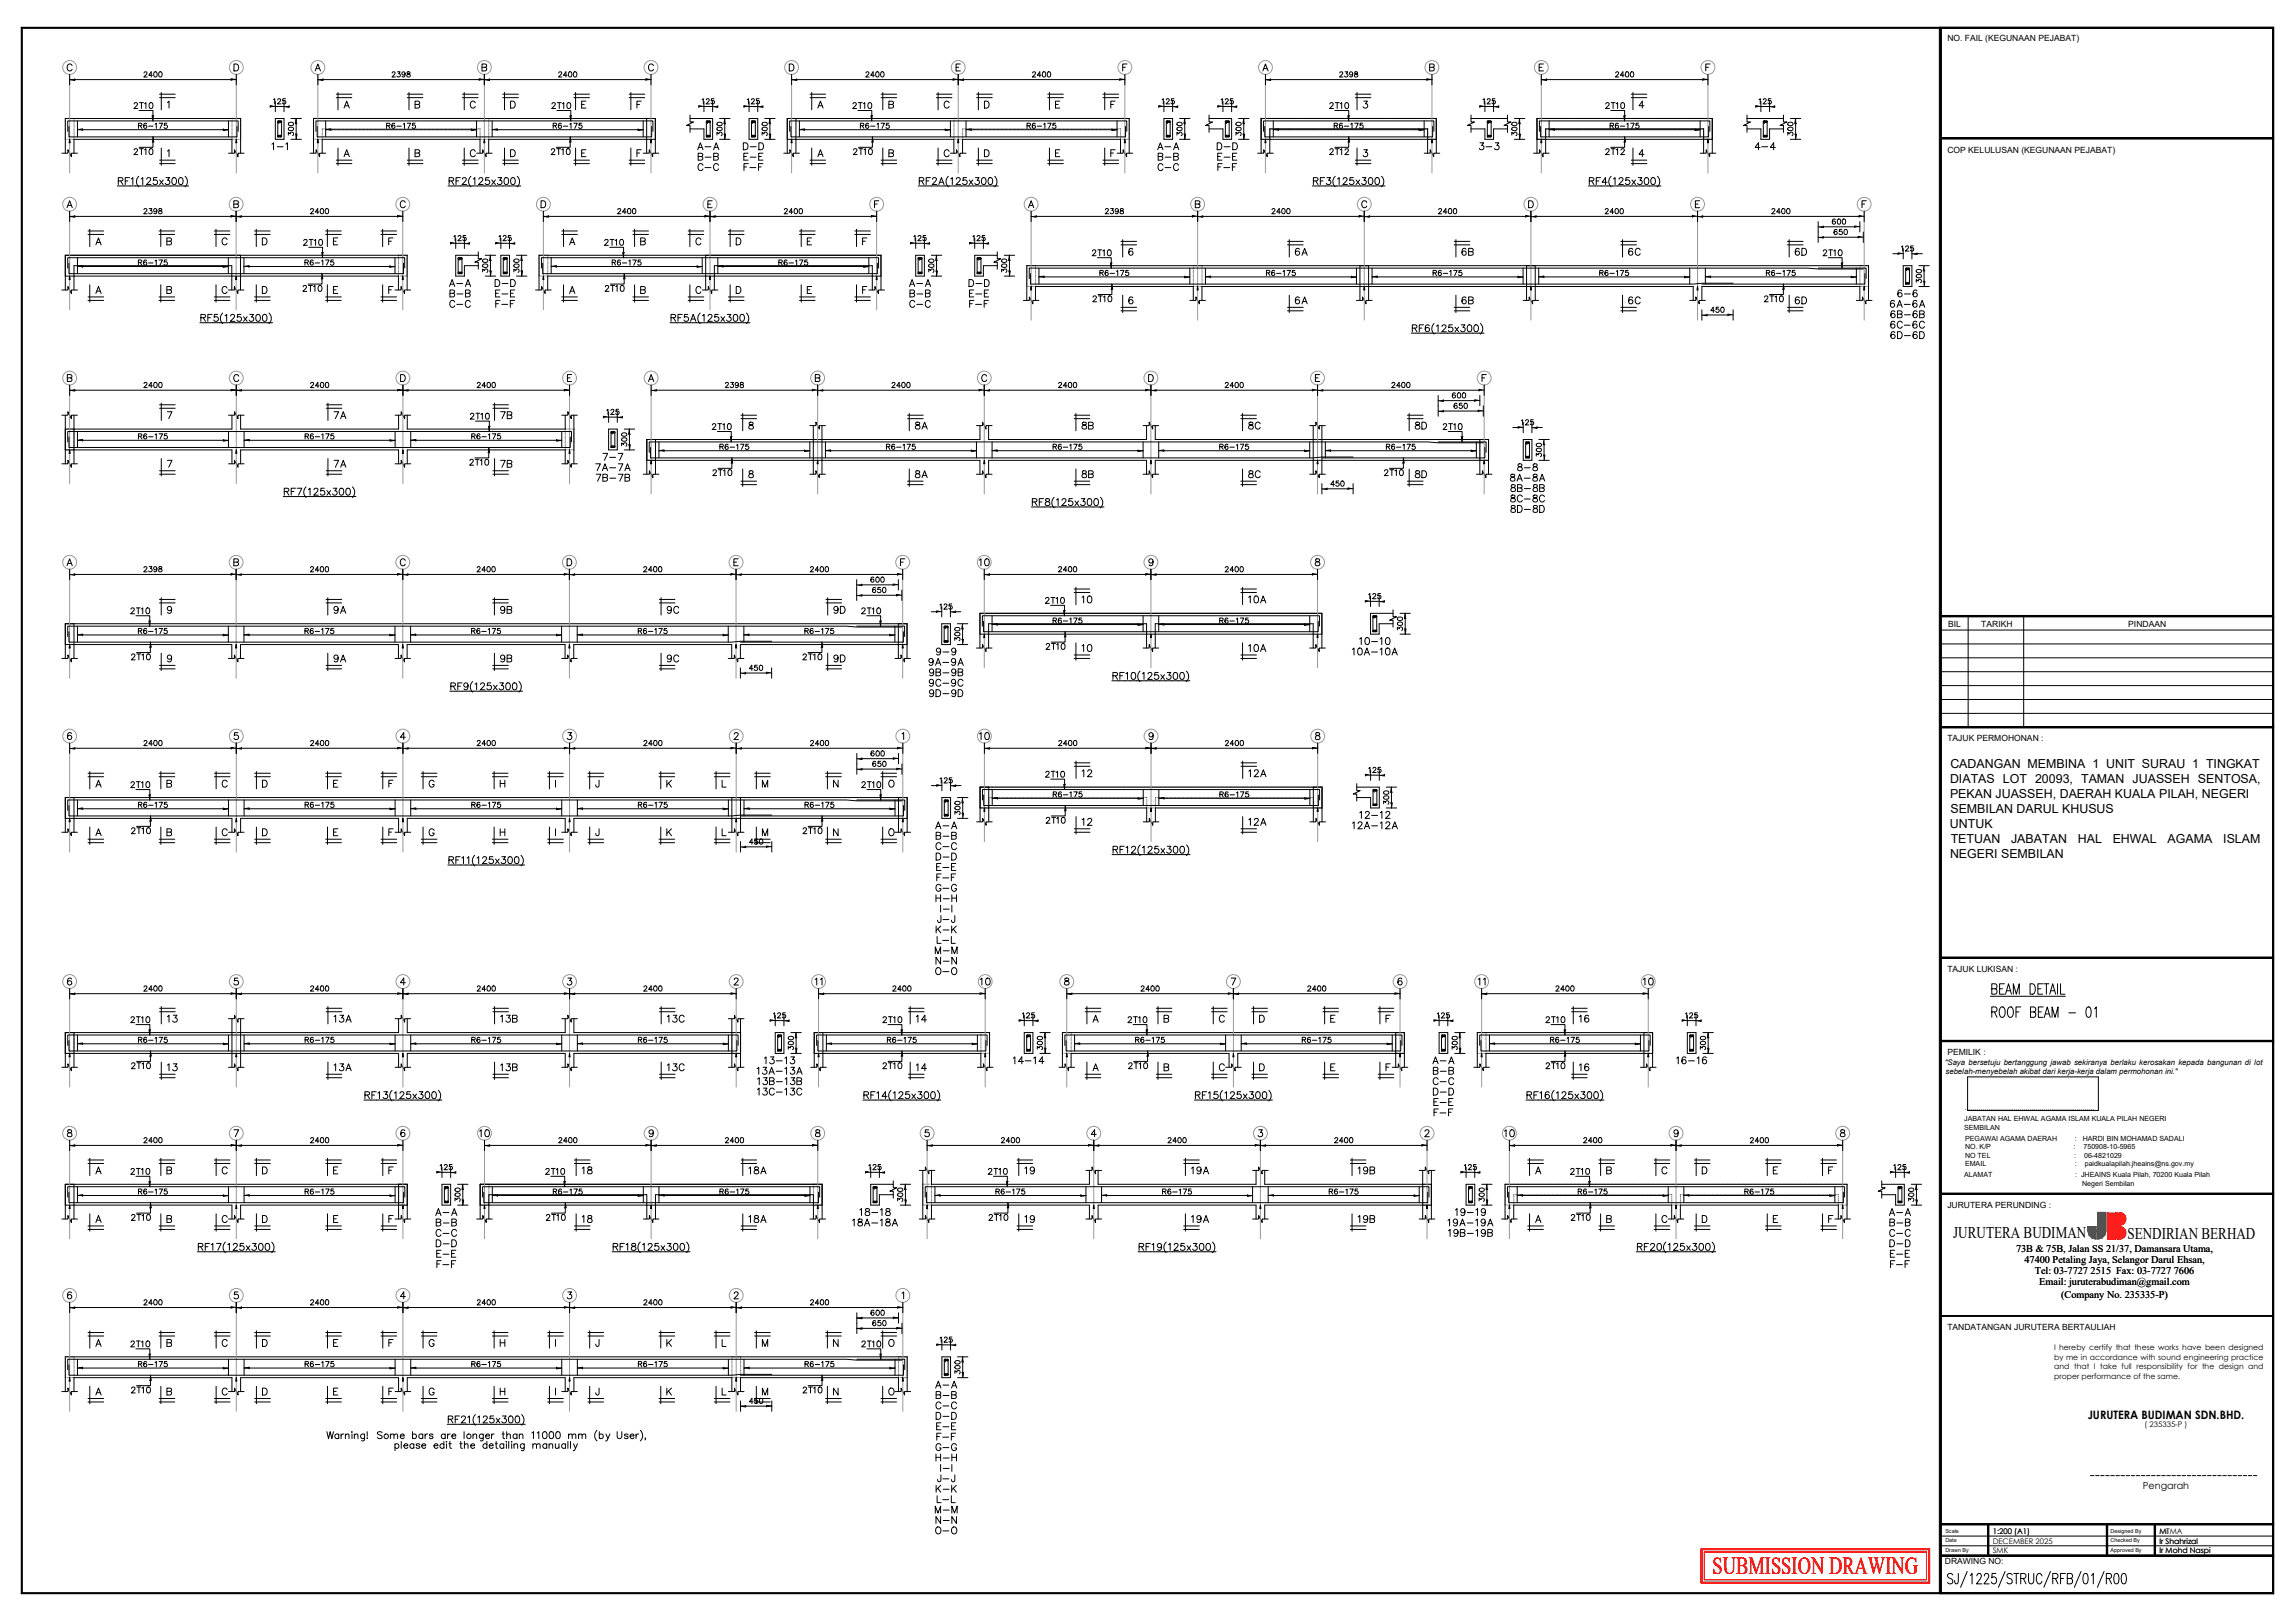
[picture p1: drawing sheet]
<svg xmlns="http://www.w3.org/2000/svg" width="841mm" height="594mm" viewBox="0 0 841 594" stroke-linecap="round" stroke-linejoin="round" font-family="sans-serif">
<defs><g id="words">
<text font-size="9" fill="#f00" x="627.6" y="576.8">SUBMISSION DRAWING</text>
<g font-size="6">
<text x="715.8" y="453.8">JURUTERA BUDIMAN</text>
<text x="779.6" y="454.1">SENDIRIAN BERHAD</text>
</g>
<g font-size="4.5">
<text x="714.7" y="281.6">CADANGAN MEMBINA 1 UNIT SURAU 1 TINGKAT</text>
<text x="714.6" y="287.1">DIATAS LOT 20093, TAMAN JUASSEH SENTOSA,</text>
<text x="714.6" y="292.6">PEKAN JUASSEH, DAERAH KUALA PILAH, NEGERI</text>
<text x="714.7" y="298">SEMBILAN DARUL KHUSUS</text>
<text x="714.6" y="303.5">UNTUK</text>
<text x="714.8" y="309">TETUAN</text>
<text x="737" y="309">JABATAN</text>
<text x="761.4" y="309">HAL</text>
<text x="774.2" y="309">EHWAL</text>
<text x="794.3" y="309">AGAMA</text>
<text x="814.7" y="309">ISLAM</text>
<text x="714.6" y="314.4">NEGERI SEMBILAN</text>
</g>
<text font-size="4.3" x="765" y="519.9">JURUTERA BUDIMAN SDN.BHD.</text>
<g font-size="3.8">
<text x="738.8" y="458.9">73B &amp; 75B, Jalan SS 21/37, Damansara Utama,</text>
<text x="741.9" y="462.6">47400 Petaling Jaya, Selangor Darul Ehsan,</text>
<text x="745.7" y="466.8">Tel: 03-7727 2515 Fax: 03-7727 7606</text>
<text x="747.3" y="471">Email: juruterabudiman@gmail.com</text>
<text x="755.3" y="475.6">(Company No. 235335-P)</text>
</g>
<text font-size="3.5" x="785.2" y="545.7">Pengarah</text>
<g font-size="3.1">
<text x="713.6" y="15.2">NO. FAIL (KEGUNAAN PEJABAT)</text>
<text x="713.6" y="55.9">COP KELULUSAN (KEGUNAAN PEJABAT)</text>
<text x="713.9" y="229.9">BIL</text>
<text x="726.1" y="229.9">TARIKH</text>
<text x="779.9" y="229.9">PINDAAN</text>
<text x="713.6" y="271.7">TAJUK PERMOHONAN :</text>
<text x="713.6" y="356.1">TAJUK LUKISAN :</text>
<text x="713.6" y="386.7">PEMILIK :</text>
<text x="713.6" y="442.6">JURUTERA PERUNDING :</text>
<text x="713.6" y="487.4">TANDATANGAN JURUTERA BERTAULIAH</text>
<text x="712.7" y="573.3">DRAWING NO:</text>
</g>
<g font-size="2.8">
<text x="712.6" y="390.3">&quot;Saya bersetuju bertanggung jawab sekiranya berlaku kerosakan kepada bangunan di lot</text>
<text x="712.9" y="393.7">sebelah-menyebelah akibat dari kerja-kerja dalam permohonan ini.&quot;</text>
<text x="752.7" y="494.8">I hereby certify that these works have been designed</text>
<text x="752.7" y="498.3">by me in accordance with sound engineering practice</text>
<text x="752.8" y="501.8">and that I take full responsibility for the design and</text>
<text x="752.7" y="505.3">proper performance of the same.</text>
<text x="785.9" y="523.1">( 235335-P )</text>
<text x="730.2" y="562">1:200 (A1)</text>
<text x="791.3" y="562">MI</text>
<text x="791.3" y="562">MTMA</text>
<text x="730.2" y="565.8">DECEMBER 2025</text>
<text x="730.2" y="569">SMK</text>
<text x="791.3" y="565.8">Ir Shahrizal</text>
<text x="791.3" y="569">Ir Mohd Naspi</text>
</g>
<g font-size="2.6">
<text x="720" y="406.7">..................................................................</text>
<text x="719.8" y="411">JABATAN HAL EHWAL AGAMA ISLAM KUALA PILAH NEGERI</text>
<text x="719.7" y="414.1">SEMBILAN</text>
<text x="720.1" y="417.9">PEGAWAI AGAMA DAERAH</text>
<text x="760.3" y="417.9">:</text>
<text x="763.2" y="417.9">HARDI BIN MOHAMAD SADALI</text>
<text x="720.1" y="421.1">NO. K/P</text>
<text x="720.1" y="424.2">NO TEL</text>
<text x="759.9" y="421.1">:</text>
<text x="760.1" y="424.2">:</text>
<text x="763.5" y="421.1">750908-10-5965</text>
<text x="763.7" y="424.2">06-4821029</text>
<text x="719.8" y="431.5">ALAMAT</text>
<text x="720.1" y="427.4">EMAIL</text>
<text x="760.3" y="427.4">:</text>
<text x="760.4" y="431.5">: JHEAINS Kuala Pilah, 70200 Kuala Pilah</text>
<text x="763.9" y="427.4">paidkualapilah.jheains@ns.gov.my</text>
<text x="763" y="434.6">Negeri Sembilan</text>
</g>
<g font-size="2">
<text x="712.9" y="561.8">Scale</text>
<text x="773.4" y="561.7">Designed By</text>
<text x="712.9" y="565.1">Date</text>
<text x="712.9" y="568.8">Drawn By</text>
<text x="773.4" y="565.2">Checked By</text>
<text x="773.4" y="568.6">Approved By</text>
</g>
</g></defs>
<!-- layer: Back_Shadow -->
<g fill="none" stroke="#000" stroke-width=".37">
<path d="M23.9 51.1h.1M23.9 43.4h.1M23.9 44.1h.1M23.9 44.6h.1M23.9 45.1h.1M23.9 45.5h.1M23.9 46h.1M23.9 46.5h.1M23.9 47h.1M23.9 47.5h.1M23.9 48h.1M23.9 48.4h.1"/>
<path d="M23.9 48.9h.1M23.9 49.4h.1M23.9 49.9h.1M23.9 50.4h.1M23.9 50.9h.1M24.1 43.4h.1M24.6 51.1h.1M24.6 43.4h.1M25 51.1h.1M25 43.4h.1M25.5 51.1h.1M25.5 43.4h.1"/>
<path d="M26 51.1h.1M26 43.4h.1M26.5 51.1h.1M26.5 43.4h.1M27 51.1h.1M27.1 51.1h.1M27.1 50.4h.1M27.1 49.9h.1M27.1 49.4h.1M27.1 48.9h.1M27.1 48.4h.1M27.1 48h.1"/>
<path d="M27.1 47.5h.1M27.1 47h.1M27.1 46.5h.1M27.1 46h.1M27.1 45.5h.1M27.1 45.1h.1M27.1 44.6h.1M27.1 44.1h.1M27.1 43.6h.1M27.1 43.4h.1M85 51.1h.1M85 43.4h.1"/>
<path d="M85 44.1h.1M85 44.6h.1M85 45.1h.1M85 45.5h.1M85 46h.1M85 46.5h.1M85 47h.1M85 47.5h.1M85 48h.1M85 48.4h.1M85 48.9h.1M85 49.4h.1"/>
<path d="M85 49.9h.1M85 50.4h.1M85 50.9h.1M85.1 43.4h.1M85.6 51.1h.1M85.6 43.4h.1M86.1 51.1h.1M86.1 43.4h.1M86.6 51.1h.1M86.6 43.4h.1M87.1 51.1h.1M87.1 43.4h.1"/>
<path d="M87.6 51.1h.1M87.6 43.4h.1M88 51.1h.1M88.2 51.1h.1M88.2 50.4h.1M88.2 49.9h.1M88.2 49.4h.1M88.2 48.9h.1M88.2 48.4h.1M88.2 48h.1M88.2 47.5h.1M88.2 47h.1"/>
<path d="M88.2 46.5h.1M88.2 46h.1M88.2 45.5h.1M88.2 45.1h.1M88.2 44.6h.1M88.2 44.1h.1M88.2 43.6h.1M88.2 43.4h.1M114.9 43.4h.1M114.9 44.1h.1M114.9 44.6h.1M114.9 45.1h.1"/>
<path d="M114.9 45.5h.1M114.9 46h.1M114.9 46.5h.1M114.9 47h.1M114.9 47.5h.1M114.9 48h.1M114.9 48.4h.1M114.9 48.9h.1M114.9 49.4h.1M114.9 49.9h.1M114.9 50.4h.1M114.9 50.9h.1"/>
<path d="M114.9 51.1h.1M115 43.4h.1M115.5 43.4h.1M115.5 51.1h.1M116 43.4h.1M116 51.1h.1M116.4 43.4h.1M116.5 51.1h.1M116.9 43.4h.1M117 51.1h.1M117.4 43.4h.1M117.4 51.1h.1"/>
<path d="M117.9 43.4h.1M117.9 51.1h.1M118.1 51.1h.1M118.1 50.4h.1M118.1 49.9h.1M118.1 49.4h.1M118.1 48.9h.1M118.1 48.4h.1M118.1 47.9h.1M118.1 47.4h.1M118.1 47.2h.1M118.4 43.4h.1"/>
<path d="M118.6 47.2h.1M118.9 43.4h.1M119.1 47.2h.1M119.4 43.4h.1M119.6 47.2h.1M119.8 43.4h.1M120.1 47.2h.1M120.3 43.4h.1M120.6 47.2h.1M120.8 43.4h.1M121.1 47.2h.1M121.3 43.4h.1"/>
<path d="M121.5 47.2h.1M121.8 43.4h.1M122 47.2h.1M122.3 43.4h.1M122.5 47.2h.1M122.8 43.4h.1M123 47.2h.1M123.2 43.4h.1M123.5 47.2h.1M123.7 43.4h.1M124 47.2h.1M124.2 43.4h.1"/>
<path d="M124.4 47.2h.1M124.7 43.4h.1M124.9 47.2h.1M125.2 43.4h.1M125.4 47.2h.1M125.7 43.4h.1M125.9 47.2h.1M126.1 43.4h.1M126.4 47.2h.1M126.6 43.4h.1M126.9 47.2h.1M127.1 43.4h.1"/>
<path d="M127.4 47.2h.1M127.6 43.4h.1M127.8 47.2h.1M128.1 43.4h.1M128.3 47.2h.1M128.6 43.4h.1M128.8 47.2h.1M129.1 43.4h.1M129.3 47.2h.1M129.5 43.4h.1M129.8 47.2h.1M130 43.4h.1"/>
<path d="M130.3 47.2h.1M130.5 43.4h.1M130.7 47.2h.1M131 43.4h.1M131.2 47.2h.1M131.5 43.4h.1M131.7 47.2h.1M132 43.4h.1M132.2 47.2h.1M132.4 43.4h.1M132.7 47.2h.1M132.9 43.4h.1"/>
<path d="M133.2 47.2h.1M133.4 43.4h.1M133.7 47.2h.1M133.9 43.4h.1M134.1 47.2h.1M134.4 43.4h.1M134.6 47.2h.1M134.9 43.4h.1M135.1 47.2h.1M135.4 43.4h.1M135.6 47.2h.1M135.8 43.4h.1"/>
<path d="M136.1 47.2h.1M136.3 43.4h.1M136.6 47.2h.1M136.8 43.4h.1M137 47.2h.1M137.3 43.4h.1M137.5 47.2h.1M137.8 43.4h.1M138 47.2h.1M138.3 43.4h.1M138.5 47.2h.1M138.7 43.4h.1"/>
<path d="M139 47.2h.1M139.2 43.4h.1M139.5 47.2h.1M139.7 43.4h.1M140 47.2h.1M140.2 43.4h.1M140.4 47.2h.1M140.7 43.4h.1M140.9 47.2h.1M141.2 43.4h.1M141.4 47.2h.1M141.7 43.4h.1"/>
<path d="M141.9 47.2h.1M142.1 43.4h.1M142.4 47.2h.1M142.6 43.4h.1M142.9 47.2h.1M143.1 43.4h.1M143.4 47.2h.1M143.6 43.4h.1M143.8 47.2h.1M144.1 43.4h.1M144.3 47.2h.1M144.6 43.4h.1"/>
<path d="M144.8 47.2h.1M145 43.4h.1M145.3 47.2h.1M145.5 43.4h.1M145.8 47.2h.1M146 43.4h.1M146.3 47.2h.1M146.5 43.4h.1M146.7 47.2h.1M147 43.4h.1M147.2 47.2h.1M147.5 43.4h.1"/>
<path d="M147.7 47.2h.1M148 43.4h.1M148.2 47.2h.1M148.4 43.4h.1M148.7 47.2h.1M148.9 43.4h.1M149.2 47.2h.1M149.4 43.4h.1M149.7 47.2h.1M149.9 43.4h.1M150.1 47.2h.1M150.4 43.4h.1"/>
<path d="M150.6 47.2h.1M150.9 43.4h.1M151.1 47.2h.1M151.3 43.4h.1M151.6 47.2h.1M151.8 43.4h.1M152.1 47.2h.1M152.3 43.4h.1M152.6 47.2h.1M152.8 43.4h.1M153 47.2h.1M153.3 43.4h.1"/>
<path d="M153.5 47.2h.1M153.8 43.4h.1M154 47.2h.1M154.3 43.4h.1M154.5 47.2h.1M154.7 43.4h.1M155 47.2h.1M155.2 43.4h.1M155.5 47.2h.1M155.7 43.4h.1M156 47.2h.1M156.2 43.4h.1"/>
<path d="M156.4 47.2h.1M156.7 43.4h.1M156.9 47.2h.1M157.2 43.4h.1M157.4 47.2h.1M157.6 43.4h.1M157.9 47.2h.1M158.1 43.4h.1M158.4 47.2h.1M158.6 43.4h.1M158.9 47.2h.1M159.1 43.4h.1"/>
<path d="M159.3 47.2h.1M159.6 43.4h.1M159.8 47.2h.1M160.1 43.4h.1M160.3 47.2h.1M160.6 43.4h.1M160.8 47.2h.1M161 43.4h.1M161.3 47.2h.1M161.5 43.4h.1M161.8 47.2h.1M162 43.4h.1"/>
<path d="M162.3 47.2h.1M162.5 43.4h.1M162.7 47.2h.1M163 43.4h.1M163.2 47.2h.1M163.5 43.4h.1M163.7 47.2h.1M163.9 43.4h.1M164.2 47.2h.1M164.4 43.4h.1M164.7 47.2h.1M164.9 43.4h.1"/>
<path d="M165.2 47.2h.1M165.4 43.4h.1M165.6 47.2h.1M165.9 43.4h.1M166.1 47.2h.1M166.4 43.4h.1M166.6 47.2h.1M166.9 43.4h.1M167.1 47.2h.1M167.3 43.4h.1M167.6 47.2h.1M167.8 43.4h.1"/>
<path d="M168.1 47.2h.1M168.3 43.4h.1M168.6 47.2h.1M168.8 43.4h.1M169 47.2h.1M169.3 43.4h.1M169.5 47.2h.1M169.8 43.4h.1M170 47.2h.1M170.3 43.4h.1M170.5 47.2h.1M170.7 43.4h.1"/>
<path d="M171 47.2h.1M171.2 43.4h.1M171.5 47.2h.1M171.7 43.4h.1M171.9 47.2h.1M172.2 43.4h.1M172.4 47.2h.1M172.7 43.4h.1M172.9 47.2h.1M173.2 43.4h.1M173.4 47.2h.1M173.6 43.4h.1"/>
<path d="M173.9 47.2h.1M174.1 43.4h.1M174.4 47.2h.1M174.6 43.4h.1M174.9 47.2h.1M175.1 43.4h.1M175.3 47.2h.1M175.6 43.4h.1M175.8 47.2h.1M175.9 47.2h.1M175.9 47.9h.1M175.9 48.4h.1"/>
<path d="M175.9 48.9h.1M175.9 49.4h.1M175.9 49.9h.1M175.9 50.4h.1M175.9 50.8h.1M175.9 51.1h.1M176.1 43.4h.1M176.5 51.1h.1M176.6 43.4h.1M177 51.1h.1M177 43.4h.1M177.5 51.1h.1"/>
<path d="M177.5 43.4h.1M178 51.1h.1M178 43.4h.1M178.5 51.1h.1M178.5 43.4h.1M178.9 51.1h.1M179.1 51.1h.1M179.1 50.4h.1M179.1 49.9h.1M179.1 49.4h.1M179.1 48.9h.1M179.1 48.4h.1"/>
<path d="M179.1 48h.1M179.1 47.5h.1M179.1 47h.1M179.1 46.5h.1M179.1 46h.1M179.1 45.5h.1M179.1 45.1h.1M179.1 44.6h.1M179.1 44.1h.1M179.1 43.6h.1M179.1 43.4h.1M349.6 43.4h.1"/>
<path d="M349.6 44.1h.1M349.6 44.6h.1M349.6 45.1h.1M349.6 45.5h.1M349.6 46h.1M349.6 46.5h.1M349.6 47h.1M349.6 47.5h.1M349.6 48h.1M349.6 48.4h.1M349.6 48.9h.1M349.6 49.4h.1"/>
<path d="M349.6 49.9h.1M349.6 50.4h.1M349.6 50.9h.1M349.6 51.1h.1M349.7 43.4h.1M350.2 43.4h.1M350.2 51.1h.1M350.7 43.4h.1M350.7 51.1h.1M351.1 43.4h.1M351.1 51.1h.1M351.6 43.4h.1"/>
<path d="M351.6 51.1h.1M352.1 43.4h.1M352.1 51.1h.1M352.6 43.4h.1M352.6 51.1h.1M352.7 51.1h.1M352.7 50.4h.1M352.7 49.9h.1M352.7 49.4h.1M352.7 48.9h.1M352.7 48.4h.1M352.7 47.9h.1"/>
<path d="M352.7 47.4h.1M352.7 47.2h.1M353.1 43.4h.1M353.3 47.2h.1M353.6 43.4h.1M353.8 47.2h.1M354 43.4h.1M354.3 47.2h.1M354.5 43.4h.1M354.8 47.2h.1M355 43.4h.1M355.3 47.2h.1"/>
<path d="M355.5 43.4h.1M355.7 47.2h.1M356 43.4h.1M356.2 47.2h.1M356.5 43.4h.1M356.7 47.2h.1M357 43.4h.1M357.2 47.2h.1M357.4 43.4h.1M357.7 47.2h.1M357.9 43.4h.1M358.2 47.2h.1"/>
<path d="M358.4 43.4h.1M358.6 47.2h.1M358.9 43.4h.1M359.1 47.2h.1M359.4 43.4h.1M359.6 47.2h.1M359.9 43.4h.1M360.1 47.2h.1M360.3 43.4h.1M360.6 47.2h.1M360.8 43.4h.1M361.1 47.2h.1"/>
<path d="M361.3 43.4h.1M361.6 47.2h.1M361.8 43.4h.1M362 47.2h.1M362.3 43.4h.1M362.5 47.2h.1M362.8 43.4h.1M363 47.2h.1M363.3 43.4h.1M363.5 47.2h.1M363.7 43.4h.1M364 47.2h.1"/>
<path d="M364.2 43.4h.1M364.5 47.2h.1M364.7 43.4h.1M365 47.2h.1M365.2 43.4h.1M365.4 47.2h.1M365.7 43.4h.1M365.9 47.2h.1M366.2 43.4h.1M366.4 47.2h.1M366.6 43.4h.1M366.9 47.2h.1"/>
<path d="M367.1 43.4h.1M367.4 47.2h.1M367.6 43.4h.1M367.9 47.2h.1M368.1 43.4h.1M368.3 47.2h.1M368.6 43.4h.1M368.8 47.2h.1M369.1 43.4h.1M369.3 47.2h.1M369.6 43.4h.1M369.8 47.2h.1"/>
<path d="M370 43.4h.1M370.3 47.2h.1M370.5 43.4h.1M370.8 47.2h.1M371 43.4h.1M371.3 47.2h.1M371.5 43.4h.1M371.7 47.2h.1M372 43.4h.1M372.2 47.2h.1M372.5 43.4h.1M372.7 47.2h.1"/>
<path d="M372.9 43.4h.1M373.2 47.2h.1M373.4 43.4h.1M373.7 47.2h.1M373.9 43.4h.1M374.2 47.2h.1M374.4 43.4h.1M374.6 47.2h.1M374.9 43.4h.1M375.1 47.2h.1M375.4 43.4h.1M375.6 47.2h.1"/>
<path d="M375.9 43.4h.1M376.1 47.2h.1M376.3 43.4h.1M376.6 47.2h.1M376.8 43.4h.1M377.1 47.2h.1M377.3 43.4h.1M377.6 47.2h.1M377.8 43.4h.1M378 47.2h.1M378.3 43.4h.1M378.5 47.2h.1"/>
<path d="M378.8 43.4h.1M379 47.2h.1M379.2 43.4h.1M379.5 47.2h.1M379.7 43.4h.1M380 47.2h.1M380.2 43.4h.1M380.5 47.2h.1M380.7 43.4h.1M380.9 47.2h.1M381.2 43.4h.1M381.4 47.2h.1"/>
<path d="M381.7 43.4h.1M381.9 47.2h.1M382.2 43.4h.1M382.4 47.2h.1M382.6 43.4h.1M382.9 47.2h.1M383.1 43.4h.1M383.4 47.2h.1M383.6 43.4h.1M383.9 47.2h.1M384.1 43.4h.1M384.3 47.2h.1"/>
<path d="M384.6 43.4h.1M384.8 47.2h.1M385.1 43.4h.1M385.3 47.2h.1M385.6 43.4h.1M385.8 47.2h.1M386 43.4h.1M386.3 47.2h.1M386.5 43.4h.1M386.8 47.2h.1M387 43.4h.1M387.2 47.2h.1"/>
<path d="M387.5 43.4h.1M387.7 47.2h.1M388 43.4h.1M388.2 47.2h.1M388.5 43.4h.1M388.7 47.2h.1M388.9 43.4h.1M389.2 47.2h.1M389.4 43.4h.1M389.7 47.2h.1M389.9 43.4h.1M390.2 47.2h.1"/>
<path d="M390.4 43.4h.1M390.6 47.2h.1M390.9 43.4h.1M391.1 47.2h.1M391.4 43.4h.1M391.6 47.2h.1M391.9 43.4h.1M392.1 47.2h.1M392.3 43.4h.1M392.6 47.2h.1M392.8 43.4h.1M393.1 47.2h.1"/>
<path d="M393.3 43.4h.1M393.5 47.2h.1M393.8 43.4h.1M394 47.2h.1M394.3 43.4h.1M394.5 47.2h.1M394.8 43.4h.1M395 47.2h.1M395.2 43.4h.1M395.5 47.2h.1M395.7 43.4h.1M396 47.2h.1"/>
<path d="M396.2 43.4h.1M396.5 47.2h.1M396.7 43.4h.1M396.9 47.2h.1M397.2 43.4h.1M397.4 47.2h.1M397.7 43.4h.1M397.9 47.2h.1M398.2 43.4h.1M398.4 47.2h.1M398.6 43.4h.1M398.9 47.2h.1"/>
<path d="M399.1 43.4h.1M399.4 47.2h.1M399.6 43.4h.1M399.8 47.2h.1M400.1 43.4h.1M400.3 47.2h.1M400.6 43.4h.1M400.8 47.2h.1M401.1 43.4h.1M401.3 47.2h.1M401.5 43.4h.1M401.8 47.2h.1"/>
<path d="M402 43.4h.1M402.3 47.2h.1M402.5 43.4h.1M402.8 47.2h.1M403 43.4h.1M403.2 47.2h.1M403.5 43.4h.1M403.7 47.2h.1M404 43.4h.1M404.2 47.2h.1M404.5 43.4h.1M404.7 47.2h.1"/>
<path d="M404.9 43.4h.1M405.2 47.2h.1M405.4 43.4h.1M405.7 47.2h.1M405.9 43.4h.1M406.1 47.2h.1M406.4 43.4h.1M406.6 47.2h.1M406.9 43.4h.1M407.1 47.2h.1M407.4 43.4h.1M407.6 47.2h.1"/>
<path d="M407.8 43.4h.1M408.1 47.2h.1M408.3 43.4h.1M408.6 47.2h.1M408.8 43.4h.1M409.1 47.2h.1M409.3 43.4h.1M409.5 47.2h.1M409.8 43.4h.1M410 47.2h.1M410.3 43.4h.1M410.5 47.2h.1"/>
<path d="M410.6 47.2h.1M410.6 47.9h.1M410.6 48.4h.1M410.6 48.9h.1M410.6 49.4h.1M410.6 49.9h.1M410.6 50.4h.1M410.6 50.8h.1M410.6 51.1h.1M410.8 43.4h.1M411.2 51.1h.1M411.2 43.4h.1"/>
<path d="M411.7 51.1h.1M411.7 43.4h.1M412.2 51.1h.1M412.2 43.4h.1M412.7 51.1h.1M412.7 43.4h.1M413.2 51.1h.1M413.2 43.4h.1M413.7 51.1h.1M413.8 51.1h.1M413.8 50.4h.1M413.8 49.9h.1"/>
<path d="M413.8 49.4h.1M413.8 48.9h.1M413.8 48.4h.1M413.8 48h.1M413.8 47.5h.1M413.8 47h.1M413.8 46.5h.1M413.8 46h.1M413.8 45.5h.1M413.8 45.1h.1M413.8 44.6h.1M413.8 44.1h.1"/>
<path d="M413.8 43.6h.1M413.8 43.4h.1M462.1 43.4h.1M462.1 44.1h.1M462.1 44.6h.1M462.1 45.1h.1M462.1 45.5h.1M462.1 46h.1M462.1 46.5h.1M462.1 47h.1M462.1 47.5h.1M462.1 48h.1"/>
<path d="M462.1 48.4h.1M462.1 48.9h.1M462.1 49.4h.1M462.1 49.9h.1M462.1 50.4h.1M462.1 50.9h.1M462.1 51.1h.1M462.2 43.4h.1M462.7 43.4h.1M462.8 51.1h.1M463.2 43.4h.1M463.2 51.1h.1"/>
<path d="M463.7 43.4h.1M463.7 51.1h.1M464.2 43.4h.1M464.2 51.1h.1M464.7 43.4h.1M464.7 51.1h.1M465.2 43.4h.1M465.2 51.1h.1M465.3 51.1h.1M465.3 50.4h.1M465.3 49.9h.1M465.3 49.4h.1"/>
<path d="M465.3 48.9h.1M465.3 48.4h.1M465.3 47.9h.1M465.3 47.4h.1M465.3 47.2h.1M465.6 43.4h.1M465.9 47.2h.1M466.1 43.4h.1M466.4 47.2h.1M466.6 43.4h.1M466.8 47.2h.1M467.1 43.4h.1"/>
<path d="M467.3 47.2h.1M467.6 43.4h.1M467.8 47.2h.1M468.1 43.4h.1M468.3 47.2h.1M468.5 43.4h.1M468.8 47.2h.1M469 43.4h.1M469.3 47.2h.1M469.5 43.4h.1M469.8 47.2h.1M470 43.4h.1"/>
<path d="M470.2 47.2h.1M470.5 43.4h.1M470.7 47.2h.1M471 43.4h.1M471.2 47.2h.1M471.5 43.4h.1M471.7 47.2h.1M471.9 43.4h.1M472.2 47.2h.1M472.4 43.4h.1M472.7 47.2h.1M472.9 43.4h.1"/>
<path d="M473.1 47.2h.1M473.4 43.4h.1M473.6 47.2h.1M473.9 43.4h.1M474.1 47.2h.1M474.4 43.4h.1M474.6 47.2h.1M474.8 43.4h.1M475.1 47.2h.1M475.3 43.4h.1M475.6 47.2h.1M475.8 43.4h.1"/>
<path d="M476.1 47.2h.1M476.3 43.4h.1M476.5 47.2h.1M476.8 43.4h.1M477 47.2h.1M477.3 43.4h.1M477.5 47.2h.1M477.8 43.4h.1M478 47.2h.1M478.2 43.4h.1M478.5 47.2h.1M478.7 43.4h.1"/>
<path d="M479 47.2h.1M479.2 43.4h.1M479.4 47.2h.1M479.7 43.4h.1M479.9 47.2h.1M480.2 43.4h.1M480.4 47.2h.1M480.7 43.4h.1M480.9 47.2h.1M481.1 43.4h.1M481.4 47.2h.1M481.6 43.4h.1"/>
<path d="M481.9 47.2h.1M482.1 43.4h.1M482.4 47.2h.1M482.6 43.4h.1M482.8 47.2h.1M483.1 43.4h.1M483.3 47.2h.1M483.6 43.4h.1M483.8 47.2h.1M484.1 43.4h.1M484.3 47.2h.1M484.5 43.4h.1"/>
<path d="M484.8 47.2h.1M485 43.4h.1M485.3 47.2h.1M485.5 43.4h.1M485.8 47.2h.1M486 43.4h.1M486.2 47.2h.1M486.5 43.4h.1M486.7 47.2h.1M487 43.4h.1M487.2 47.2h.1M487.4 43.4h.1"/>
<path d="M487.7 47.2h.1M487.9 43.4h.1M488.2 47.2h.1M488.4 43.4h.1M488.7 47.2h.1M488.9 43.4h.1M489.1 47.2h.1M489.4 43.4h.1M489.6 47.2h.1M489.9 43.4h.1M490.1 47.2h.1M490.4 43.4h.1"/>
<path d="M490.6 47.2h.1M490.8 43.4h.1M491.1 47.2h.1M491.3 43.4h.1M491.6 47.2h.1M491.8 43.4h.1M492.1 47.2h.1M492.3 43.4h.1M492.5 47.2h.1M492.8 43.4h.1M493 47.2h.1M493.3 43.4h.1"/>
<path d="M493.5 47.2h.1M493.7 43.4h.1M494 47.2h.1M494.2 43.4h.1M494.5 47.2h.1M494.7 43.4h.1M495 47.2h.1M495.2 43.4h.1M495.4 47.2h.1M495.7 43.4h.1M495.9 47.2h.1M496.2 43.4h.1"/>
<path d="M496.4 47.2h.1M496.7 43.4h.1M496.9 47.2h.1M497.1 43.4h.1M497.4 47.2h.1M497.6 43.4h.1M497.9 47.2h.1M498.1 43.4h.1M498.4 47.2h.1M498.6 43.4h.1M498.8 47.2h.1M499.1 43.4h.1"/>
<path d="M499.3 47.2h.1M499.6 43.4h.1M499.8 47.2h.1M500 43.4h.1M500.3 47.2h.1M500.5 43.4h.1M500.8 47.2h.1M501 43.4h.1M501.3 47.2h.1M501.5 43.4h.1M501.7 47.2h.1M502 43.4h.1"/>
<path d="M502.2 47.2h.1M502.5 43.4h.1M502.7 47.2h.1M503 43.4h.1M503.2 47.2h.1M503.4 43.4h.1M503.7 47.2h.1M503.9 43.4h.1M504.2 47.2h.1M504.4 43.4h.1M504.7 47.2h.1M504.9 43.4h.1"/>
<path d="M505.1 47.2h.1M505.4 43.4h.1M505.6 47.2h.1M505.9 43.4h.1M506.1 47.2h.1M506.3 43.4h.1M506.6 47.2h.1M506.8 43.4h.1M507.1 47.2h.1M507.3 43.4h.1M507.6 47.2h.1M507.8 43.4h.1"/>
<path d="M508 47.2h.1M508.3 43.4h.1M508.5 47.2h.1M508.8 43.4h.1M509 47.2h.1M509.3 43.4h.1M509.5 47.2h.1M509.7 43.4h.1M510 47.2h.1M510.2 43.4h.1M510.5 47.2h.1M510.7 43.4h.1"/>
<path d="M511 47.2h.1M511.2 43.4h.1M511.4 47.2h.1M511.7 43.4h.1M511.9 47.2h.1M512.2 43.4h.1M512.4 47.2h.1M512.7 43.4h.1M512.9 47.2h.1M513.1 43.4h.1M513.4 47.2h.1M513.6 43.4h.1"/>
<path d="M513.9 47.2h.1M514.1 43.4h.1M514.3 47.2h.1M514.6 43.4h.1M514.8 47.2h.1M515.1 43.4h.1M515.3 47.2h.1M515.6 43.4h.1M515.8 47.2h.1M516 43.4h.1M516.3 47.2h.1M516.5 43.4h.1"/>
<path d="M516.8 47.2h.1M517 43.4h.1M517.3 47.2h.1M517.5 43.4h.1M517.7 47.2h.1M518 43.4h.1M518.2 47.2h.1M518.5 43.4h.1M518.7 47.2h.1M519 43.4h.1M519.2 47.2h.1M519.4 43.4h.1"/>
<path d="M519.7 47.2h.1M519.9 43.4h.1M520.2 47.2h.1M520.4 43.4h.1M520.6 47.2h.1M520.9 43.4h.1M521.1 47.2h.1M521.4 43.4h.1M521.6 47.2h.1M521.9 43.4h.1M522.1 47.2h.1M522.3 43.4h.1"/>
<path d="M522.6 47.2h.1M522.8 43.4h.1M523.1 47.2h.1M523.1 47.9h.1M523.1 48.4h.1M523.1 48.9h.1M523.1 49.4h.1M523.1 49.9h.1M523.1 50.4h.1M523.1 50.8h.1M523.1 51.1h.1M523.3 43.4h.1"/>
<path d="M523.8 51.1h.1M523.8 43.4h.1M524.3 51.1h.1M524.3 43.4h.1M524.7 51.1h.1M524.8 43.4h.1M525.2 51.1h.1M525.3 43.4h.1M525.7 51.1h.1M525.7 43.4h.1M526.2 51.1h.1M526.3 51.1h.1"/>
<path d="M526.3 50.4h.1M526.3 49.9h.1M526.3 49.4h.1M526.3 48.9h.1M526.3 48.4h.1M526.3 48h.1M526.3 47.5h.1M526.3 47h.1M526.3 46.5h.1M526.3 46h.1M526.3 45.5h.1M526.3 45.1h.1"/>
<path d="M526.3 44.6h.1M526.3 44.1h.1M526.3 43.6h.1M526.3 43.4h.1M563.2 43.4h.1M563.2 44.1h.1M563.2 44.6h.1M563.2 45.1h.1M563.2 45.5h.1M563.2 46h.1M563.2 46.5h.1M563.2 47h.1"/>
<path d="M563.2 47.5h.1M563.2 48h.1M563.2 48.4h.1M563.2 48.9h.1M563.2 49.4h.1M563.2 49.9h.1M563.2 50.4h.1M563.2 50.9h.1M563.2 51.1h.1M563.4 43.4h.1M563.8 43.4h.1M563.8 51.1h.1"/>
<path d="M564.3 43.4h.1M564.3 51.1h.1M564.8 43.4h.1M564.8 51.1h.1M565.3 43.4h.1M565.3 51.1h.1M565.8 43.4h.1M565.8 51.1h.1M566.3 43.4h.1M566.3 51.1h.1M566.4 51.1h.1M566.4 50.4h.1"/>
<path d="M566.4 49.9h.1M566.4 49.4h.1M566.4 48.9h.1M566.4 48.4h.1M566.4 47.9h.1M566.4 47.4h.1M566.4 47.2h.1M566.7 43.4h.1M567 47.2h.1M567.2 43.4h.1M567.5 47.2h.1M567.7 43.4h.1"/>
<path d="M568 47.2h.1M568.2 43.4h.1M568.4 47.2h.1M568.7 43.4h.1M568.9 47.2h.1M569.2 43.4h.1M569.4 47.2h.1M569.7 43.4h.1M569.9 47.2h.1M570.1 43.4h.1M570.4 47.2h.1M570.6 43.4h.1"/>
<path d="M570.9 47.2h.1M571.1 43.4h.1M571.4 47.2h.1M571.6 43.4h.1M571.8 47.2h.1M572.1 43.4h.1M572.3 47.2h.1M572.6 43.4h.1M572.8 47.2h.1M573 43.4h.1M573.3 47.2h.1M573.5 43.4h.1"/>
<path d="M573.8 47.2h.1M574 43.4h.1M574.3 47.2h.1M574.5 43.4h.1M574.7 47.2h.1M575 43.4h.1M575.2 47.2h.1M575.5 43.4h.1M575.7 47.2h.1M576 43.4h.1M576.2 47.2h.1M576.4 43.4h.1"/>
<path d="M576.7 47.2h.1M576.9 43.4h.1M577.2 47.2h.1M577.4 43.4h.1M577.7 47.2h.1M577.9 43.4h.1M578.1 47.2h.1M578.4 43.4h.1M578.6 47.2h.1M578.9 43.4h.1M579.1 47.2h.1M579.3 43.4h.1"/>
<path d="M579.6 47.2h.1M579.8 43.4h.1M580.1 47.2h.1M580.3 43.4h.1M580.6 47.2h.1M580.8 43.4h.1M581 47.2h.1M581.3 43.4h.1M581.5 47.2h.1M581.8 43.4h.1M582 47.2h.1M582.3 43.4h.1"/>
<path d="M582.5 47.2h.1M582.7 43.4h.1M583 47.2h.1M583.2 43.4h.1M583.5 47.2h.1M583.7 43.4h.1M584 47.2h.1M584.2 43.4h.1M584.4 47.2h.1M584.7 43.4h.1M584.9 47.2h.1M585.2 43.4h.1"/>
<path d="M585.4 47.2h.1M585.6 43.4h.1M585.9 47.2h.1M586.1 43.4h.1M586.4 47.2h.1M586.6 43.4h.1M586.9 47.2h.1M587.1 43.4h.1M587.3 47.2h.1M587.6 43.4h.1M587.8 47.2h.1M588.1 43.4h.1"/>
<path d="M588.3 47.2h.1M588.6 43.4h.1M588.8 47.2h.1M589 43.4h.1M589.3 47.2h.1M589.5 43.4h.1M589.8 47.2h.1M590 43.4h.1M590.3 47.2h.1M590.5 43.4h.1M590.7 47.2h.1M591 43.4h.1"/>
<path d="M591.2 47.2h.1M591.5 43.4h.1M591.7 47.2h.1M591.9 43.4h.1M592.2 47.2h.1M592.4 43.4h.1M592.7 47.2h.1M592.9 43.4h.1M593.2 47.2h.1M593.4 43.4h.1M593.6 47.2h.1M593.9 43.4h.1"/>
<path d="M594.1 47.2h.1M594.4 43.4h.1M594.6 47.2h.1M594.9 43.4h.1M595.1 47.2h.1M595.3 43.4h.1M595.6 47.2h.1M595.8 43.4h.1M596.1 47.2h.1M596.3 43.4h.1M596.6 47.2h.1M596.8 43.4h.1"/>
<path d="M597 47.2h.1M597.3 43.4h.1M597.5 47.2h.1M597.8 43.4h.1M598 47.2h.1M598.3 43.4h.1M598.5 47.2h.1M598.7 43.4h.1M599 47.2h.1M599.2 43.4h.1M599.5 47.2h.1M599.7 43.4h.1"/>
<path d="M599.9 47.2h.1M600.2 43.4h.1M600.4 47.2h.1M600.7 43.4h.1M600.9 47.2h.1M601.2 43.4h.1M601.4 47.2h.1M601.6 43.4h.1M601.9 47.2h.1M602.1 43.4h.1M602.4 47.2h.1M602.6 43.4h.1"/>
<path d="M602.9 47.2h.1M603.1 43.4h.1M603.3 47.2h.1M603.6 43.4h.1M603.8 47.2h.1M604.1 43.4h.1M604.3 47.2h.1M604.6 43.4h.1M604.8 47.2h.1M605 43.4h.1M605.3 47.2h.1M605.5 43.4h.1"/>
<path d="M605.8 47.2h.1M606 43.4h.1M606.2 47.2h.1M606.5 43.4h.1M606.7 47.2h.1M607 43.4h.1M607.2 47.2h.1M607.5 43.4h.1M607.7 47.2h.1M607.9 43.4h.1M608.2 47.2h.1M608.4 43.4h.1"/>
<path d="M608.7 47.2h.1M608.9 43.4h.1M609.2 47.2h.1M609.4 43.4h.1M609.6 47.2h.1M609.9 43.4h.1M610.1 47.2h.1M610.4 43.4h.1M610.6 47.2h.1M610.9 43.4h.1M611.1 47.2h.1M611.3 43.4h.1"/>
<path d="M611.6 47.2h.1M611.8 43.4h.1M612.1 47.2h.1M612.3 43.4h.1M612.5 47.2h.1M612.8 43.4h.1M613 47.2h.1M613.3 43.4h.1M613.5 47.2h.1M613.8 43.4h.1M614 47.2h.1M614.2 43.4h.1"/>
<path d="M614.5 47.2h.1M614.7 43.4h.1M615 47.2h.1M615.2 43.4h.1M615.5 47.2h.1M615.7 43.4h.1M615.9 47.2h.1M616.2 43.4h.1M616.4 47.2h.1M616.7 43.4h.1M616.9 47.2h.1M617.2 43.4h.1"/>
<path d="M617.4 47.2h.1M617.6 43.4h.1M617.9 47.2h.1M618.1 43.4h.1M618.4 47.2h.1M618.6 43.4h.1M618.9 47.2h.1M619.1 43.4h.1M619.3 47.2h.1M619.6 43.4h.1M619.8 47.2h.1M620.1 43.4h.1"/>
<path d="M620.3 47.2h.1M620.5 43.4h.1M620.8 47.2h.1M621 43.4h.1M621.3 47.2h.1M621.5 43.4h.1M621.8 47.2h.1M622 43.4h.1M622.2 47.2h.1M622.5 43.4h.1M622.7 47.2h.1M623 43.4h.1"/>
<path d="M623.2 47.2h.1M623.5 43.4h.1M623.7 47.2h.1M623.9 43.4h.1M624.2 47.2h.1M624.3 47.2h.1M624.3 47.9h.1M624.3 48.4h.1M624.3 48.9h.1M624.3 49.4h.1M624.3 49.9h.1M624.3 50.4h.1"/>
<path d="M624.3 50.8h.1M624.3 51.1h.1M624.4 43.4h.1M624.9 51.1h.1M624.9 43.4h.1M625.4 51.1h.1M625.4 43.4h.1M625.9 51.1h.1M625.9 43.4h.1M626.4 51.1h.1M626.4 43.4h.1M626.8 51.1h.1"/>
<path d="M626.8 43.4h.1M627.3 51.1h.1M627.5 51.1h.1M627.5 50.4h.1M627.5 49.9h.1M627.5 49.4h.1M627.5 48.9h.1M627.5 48.4h.1M627.5 48h.1M627.5 47.5h.1M627.5 47h.1M627.5 46.5h.1"/>
<path d="M627.5 46h.1M627.5 45.5h.1M627.5 45.1h.1M627.5 44.6h.1M627.5 44.1h.1M627.5 43.6h.1M627.5 43.4h.1M146 93.5h.1M146 94.2h.1M146 94.7h.1M146 95.2h.1M146 95.7h.1"/>
<path d="M146 96.1h.1M146 96.6h.1M146 97.1h.1M146 97.6h.1M146 98.1h.1M146 98.6h.1M146 99.1h.1M146 99.5h.1M146 100h.1M146.1 93.5h.1M146.6 93.5h.1M147.1 93.5h.1"/>
<path d="M147.6 93.5h.1M148.1 93.5h.1M148.6 93.5h.1M149.2 100h.1M149.2 99.5h.1M149.2 99.1h.1M149.2 98.6h.1M149.2 98.1h.1M149.2 97.6h.1M149.2 97.1h.1M149.2 96.6h.1M149.2 96.1h.1"/>
<path d="M149.2 95.7h.1M149.2 95.2h.1M149.2 94.7h.1M149.2 94.2h.1M149.2 93.7h.1M149.2 93.5h.1M197.5 93.5h.1M197.5 94.2h.1M197.5 94.7h.1M197.5 95.2h.1M197.5 95.7h.1M197.5 96.1h.1"/>
<path d="M197.5 96.6h.1M197.5 97.1h.1M197.5 97.6h.1M197.5 98.1h.1M197.5 98.6h.1M197.5 99.1h.1M197.5 99.5h.1M197.5 100h.1M197.7 93.5h.1M198.1 93.5h.1M198.6 93.5h.1M199.1 93.5h.1"/>
<path d="M199.6 93.5h.1M200.1 93.5h.1M200.7 100h.1M200.7 99.5h.1M200.7 99.1h.1M200.7 98.6h.1M200.7 98.1h.1M200.7 97.6h.1M200.7 97.1h.1M200.7 96.6h.1M200.7 96.1h.1M200.7 95.7h.1"/>
<path d="M200.7 95.2h.1M200.7 94.7h.1M200.7 94.2h.1M200.7 93.7h.1M200.7 93.5h.1M376.3 97.4h.1M376.3 98h.1M376.3 98.5h.1M376.3 99h.1M376.3 99.5h.1M376.3 100h.1M376.4 97.4h.1"/>
<path d="M376.9 97.4h.1M377.4 97.4h.1M377.9 97.4h.1M378.3 97.4h.1M378.8 97.4h.1M379.4 100h.1M379.4 99.5h.1M379.4 99h.1M379.4 98.5h.1M379.4 98h.1M379.4 97.5h.1M379.4 97.4h.1"/>
<path d="M437.3 97.4h.1M437.3 98h.1M437.3 98.5h.1M437.3 99h.1M437.3 99.5h.1M437.3 100h.1M437.4 97.4h.1M437.9 97.4h.1M438.4 97.4h.1M438.9 97.4h.1M439.4 97.4h.1M439.8 97.4h.1"/>
<path d="M440.5 100h.1M440.5 99.5h.1M440.5 99h.1M440.5 98.5h.1M440.5 98h.1M440.5 97.5h.1M440.5 97.4h.1M681.5 97.4h.1M681.5 98h.1M681.5 98.5h.1M681.5 99h.1M681.5 99.5h.1"/>
<path d="M681.5 100h.1M681.7 97.4h.1M682.2 97.4h.1M682.6 97.4h.1M683.1 97.4h.1M683.6 97.4h.1M684.1 97.4h.1M684.7 100h.1M684.7 99.5h.1M684.7 99h.1M684.7 98.5h.1M684.7 98h.1"/>
<path d="M684.7 97.5h.1M684.7 97.4h.1M146 101.2h.1M146 100.5h.1M146 101h.1M146.6 101.2h.1M147.1 101.2h.1M147.6 101.2h.1M148.1 101.2h.1M148.6 101.2h.1M149.1 101.2h.1M149.2 101.2h.1"/>
<path d="M149.2 100.5h.1M197.5 101.2h.1M197.5 100.5h.1M197.5 101h.1M198.1 101.2h.1M198.6 101.2h.1M199.1 101.2h.1M199.6 101.2h.1M200.1 101.2h.1M200.6 101.2h.1M200.7 101.2h.1M200.7 100.5h.1"/>
<path d="M376.3 105h.1M376.3 100.4h.1M376.3 100.9h.1M376.3 101.4h.1M376.3 101.9h.1M376.3 102.4h.1M376.3 102.9h.1M376.3 103.4h.1M376.3 103.8h.1M376.3 104.3h.1M376.3 104.8h.1M376.9 105h.1"/>
<path d="M377.4 105h.1M377.9 105h.1M378.3 105h.1M378.8 105h.1M379.3 105h.1M379.4 105h.1M379.4 104.3h.1M379.4 103.8h.1M379.4 103.4h.1M379.4 102.9h.1M379.4 102.4h.1M379.4 101.9h.1"/>
<path d="M379.4 101.4h.1M379.4 100.9h.1M379.4 100.4h.1M437.3 105h.1M437.3 100.4h.1M437.3 100.9h.1M437.3 101.4h.1M437.3 101.9h.1M437.3 102.4h.1M437.3 102.9h.1M437.3 103.4h.1M437.3 103.8h.1"/>
<path d="M437.3 104.3h.1M437.3 104.8h.1M437.9 105h.1M438.4 105h.1M438.9 105h.1M439.4 105h.1M439.8 105h.1M440.3 105h.1M440.5 105h.1M440.5 104.3h.1M440.5 103.8h.1M440.5 103.4h.1"/>
<path d="M440.5 102.9h.1M440.5 102.4h.1M440.5 101.9h.1M440.5 101.4h.1M440.5 100.9h.1M440.5 100.4h.1M681.5 105h.1M681.5 100.4h.1M681.5 100.9h.1M681.5 101.4h.1M681.5 101.9h.1M681.5 102.4h.1"/>
<path d="M681.5 102.9h.1M681.5 103.4h.1M681.5 103.8h.1M681.5 104.3h.1M681.5 104.8h.1M682.2 105h.1M682.6 105h.1M683.1 105h.1M683.6 105h.1M684.1 105h.1M684.6 105h.1M684.7 105h.1"/>
<path d="M684.7 104.3h.1M684.7 103.8h.1M684.7 103.4h.1M684.7 102.9h.1M684.7 102.4h.1M684.7 101.9h.1M684.7 101.4h.1M684.7 100.9h.1M684.7 100.4h.1M23.9 157.2h.1M23.9 157.9h.1M23.9 158.4h.1"/>
<path d="M23.9 158.9h.1M23.9 159.4h.1M23.9 159.8h.1M24.1 157.2h.1M24.6 157.2h.1M25 157.2h.1M25.5 157.2h.1M26 157.2h.1M26.5 157.2h.1M27.1 159.8h.1M27.1 159.4h.1M27.1 158.9h.1"/>
<path d="M27.1 158.4h.1M27.1 157.9h.1M27.1 157.4h.1M27.1 157.2h.1M207.1 157.2h.1M207.1 157.9h.1M207.1 158.4h.1M207.1 158.9h.1M207.1 159.4h.1M207.1 159.8h.1M207.3 157.2h.1M207.7 157.2h.1"/>
<path d="M208.2 157.2h.1M208.7 157.2h.1M209.2 157.2h.1M209.7 157.2h.1M210.3 159.8h.1M210.3 159.4h.1M210.3 158.9h.1M210.3 158.4h.1M210.3 157.9h.1M210.3 157.4h.1M210.3 157.2h.1M23.9 164.9h.1"/>
<path d="M23.9 160.3h.1M23.9 160.8h.1M23.9 161.3h.1M23.9 161.8h.1M23.9 162.3h.1M23.9 162.7h.1M23.9 163.2h.1M23.9 163.7h.1M23.9 164.2h.1M23.9 164.7h.1M24.6 164.9h.1M25 164.9h.1"/>
<path d="M25.5 164.9h.1M26 164.9h.1M26.5 164.9h.1M27 164.9h.1M27.1 164.9h.1M27.1 164.2h.1M27.1 163.7h.1M27.1 163.2h.1M27.1 162.7h.1M27.1 162.3h.1M27.1 161.8h.1M27.1 161.3h.1"/>
<path d="M27.1 160.8h.1M27.1 160.3h.1M207.1 164.9h.1M207.1 160.3h.1M207.1 160.8h.1M207.1 161.3h.1M207.1 161.8h.1M207.1 162.3h.1M207.1 162.7h.1M207.1 163.2h.1M207.1 163.7h.1M207.1 164.2h.1"/>
<path d="M207.1 164.7h.1M207.7 164.9h.1M208.2 164.9h.1M208.7 164.9h.1M209.2 164.9h.1M209.7 164.9h.1M210.2 164.9h.1M210.3 164.9h.1M210.3 164.2h.1M210.3 163.7h.1M210.3 163.2h.1M210.3 162.7h.1"/>
<path d="M210.3 162.3h.1M210.3 161.8h.1M210.3 161.3h.1M210.3 160.8h.1M210.3 160.3h.1M237 168.7h.1M237 161.1h.1M237 161.7h.1M237 162.2h.1M237 162.7h.1M237 163.2h.1M237 163.7h.1"/>
<path d="M237 164.1h.1M237 164.6h.1M237 165.1h.1M237 165.6h.1M237 166.1h.1M237 166.6h.1M237 167.1h.1M237 167.5h.1M237 168h.1M237 168.5h.1M237.2 161.1h.1M237.6 168.7h.1"/>
<path d="M237.6 161.1h.1M238.1 168.7h.1M238.1 161.1h.1M238.6 168.7h.1M238.6 161.1h.1M239.1 168.7h.1M239.1 161.1h.1M239.6 168.7h.1M239.6 161.1h.1M240.1 168.7h.1M240.2 168.7h.1M240.2 168h.1"/>
<path d="M240.2 167.5h.1M240.2 167.1h.1M240.2 166.6h.1M240.2 166.1h.1M240.2 165.6h.1M240.2 165.1h.1M240.2 164.6h.1M240.2 164.1h.1M240.2 163.7h.1M240.2 163.2h.1M240.2 162.7h.1M240.2 162.2h.1"/>
<path d="M240.2 161.7h.1M240.2 161.2h.1M240.2 161.1h.1M542.3 168.7h.1M542.3 161.1h.1M542.3 161.7h.1M542.3 162.2h.1M542.3 162.7h.1M542.3 163.2h.1M542.3 163.7h.1M542.3 164.1h.1M542.3 164.6h.1"/>
<path d="M542.3 165.1h.1M542.3 165.6h.1M542.3 166.1h.1M542.3 166.6h.1M542.3 167.1h.1M542.3 167.5h.1M542.3 168h.1M542.3 168.5h.1M542.4 161.1h.1M542.9 168.7h.1M542.9 161.1h.1M543.4 168.7h.1"/>
<path d="M543.4 161.1h.1M543.9 168.7h.1M543.9 161.1h.1M544.4 168.7h.1M544.4 161.1h.1M544.8 168.7h.1M544.8 161.1h.1M545.3 168.7h.1M545.5 168.7h.1M545.5 168h.1M545.5 167.5h.1M545.5 167.1h.1"/>
<path d="M545.5 166.6h.1M545.5 166.1h.1M545.5 165.6h.1M545.5 165.1h.1M545.5 164.6h.1M545.5 164.1h.1M545.5 163.7h.1M545.5 163.2h.1M545.5 162.7h.1M545.5 162.2h.1M545.5 161.7h.1M545.5 161.2h.1"/>
<path d="M545.5 161.1h.1M359.1 288.4h.1M359.1 289.1h.1M359.1 289.6h.1M359.1 290.1h.1M359.1 290.6h.1M359.1 291h.1M359.1 291.5h.1M359.1 292h.1M359.1 292.5h.1M359.1 293h.1M359.1 293.5h.1"/>
<path d="M359.1 294h.1M359.1 294.4h.1M359.1 294.9h.1M359.1 295.4h.1M359.1 295.9h.1M359.1 296.1h.1M359.3 288.4h.1M359.8 288.4h.1M359.8 296.1h.1M360.2 288.4h.1M360.2 296.1h.1M360.7 288.4h.1"/>
<path d="M360.7 296.1h.1M361.2 288.4h.1M361.2 296.1h.1M361.7 288.4h.1M361.7 296.1h.1M362.2 288.4h.1M362.2 296.1h.1M362.3 296.1h.1M362.3 295.4h.1M362.3 294.9h.1M362.3 294.4h.1M362.3 293.9h.1"/>
<path d="M362.3 293.4h.1M362.3 293h.1M362.3 292.5h.1M362.3 292.3h.1M362.7 288.4h.1M362.9 292.3h.1M363.1 288.4h.1M363.4 292.3h.1M363.6 288.4h.1M363.9 292.3h.1M364.1 288.4h.1M364.4 292.3h.1"/>
<path d="M364.6 288.4h.1M364.9 292.3h.1M365.1 288.4h.1M365.3 292.3h.1M365.6 288.4h.1M365.8 292.3h.1M366.1 288.4h.1M366.3 292.3h.1M366.5 288.4h.1M366.8 292.3h.1M367 288.4h.1M367.3 292.3h.1"/>
<path d="M367.5 288.4h.1M367.8 292.3h.1M368 288.4h.1M368.2 292.3h.1M368.5 288.4h.1M368.7 292.3h.1M369 288.4h.1M369.2 292.3h.1M369.5 288.4h.1M369.7 292.3h.1M369.9 288.4h.1M370.2 292.3h.1"/>
<path d="M370.4 288.4h.1M370.7 292.3h.1M370.9 288.4h.1M371.2 292.3h.1M371.4 288.4h.1M371.6 292.3h.1M371.9 288.4h.1M372.1 292.3h.1M372.4 288.4h.1M372.6 292.3h.1M372.8 288.4h.1M373.1 292.3h.1"/>
<path d="M373.3 288.4h.1M373.6 292.3h.1M373.8 288.4h.1M374.1 292.3h.1M374.3 288.4h.1M374.5 292.3h.1M374.8 288.4h.1M375 292.3h.1M375.3 288.4h.1M375.5 292.3h.1M375.8 288.4h.1M376 292.3h.1"/>
<path d="M376.2 288.4h.1M376.5 292.3h.1M376.7 288.4h.1M377 292.3h.1M377.2 288.4h.1M377.5 292.3h.1M377.7 288.4h.1M377.9 292.3h.1M378.2 288.4h.1M378.4 292.3h.1M378.7 288.4h.1M378.9 292.3h.1"/>
<path d="M379.1 288.4h.1M379.4 292.3h.1M379.6 288.4h.1M379.9 292.3h.1M380.1 288.4h.1M380.4 292.3h.1M380.6 288.4h.1M380.8 292.3h.1M381.1 288.4h.1M381.3 292.3h.1M381.6 288.4h.1M381.8 292.3h.1"/>
<path d="M382.1 288.4h.1M382.3 292.3h.1M382.5 288.4h.1M382.8 292.3h.1M383 288.4h.1M383.3 292.3h.1M383.5 288.4h.1M383.8 292.3h.1M384 288.4h.1M384.2 292.3h.1M384.5 288.4h.1M384.7 292.3h.1"/>
<path d="M385 288.4h.1M385.2 292.3h.1M385.4 288.4h.1M385.7 292.3h.1M385.9 288.4h.1M386.2 292.3h.1M386.4 288.4h.1M386.7 292.3h.1M386.9 288.4h.1M387.1 292.3h.1M387.4 288.4h.1M387.6 292.3h.1"/>
<path d="M387.9 288.4h.1M388.1 292.3h.1M388.4 288.4h.1M388.6 292.3h.1M388.8 288.4h.1M389.1 292.3h.1M389.3 288.4h.1M389.6 292.3h.1M389.8 288.4h.1M390.1 292.3h.1M390.3 288.4h.1M390.5 292.3h.1"/>
<path d="M390.8 288.4h.1M391 292.3h.1M391.3 288.4h.1M391.5 292.3h.1M391.7 288.4h.1M392 292.3h.1M392.2 288.4h.1M392.5 292.3h.1M392.7 288.4h.1M393 292.3h.1M393.2 288.4h.1M393.4 292.3h.1"/>
<path d="M393.7 288.4h.1M393.9 292.3h.1M394.2 288.4h.1M394.4 292.3h.1M394.7 288.4h.1M394.9 292.3h.1M395.1 288.4h.1M395.4 292.3h.1M395.6 288.4h.1M395.9 292.3h.1M396.1 288.4h.1M396.4 292.3h.1"/>
<path d="M396.6 288.4h.1M396.8 292.3h.1M397.1 288.4h.1M397.3 292.3h.1M397.6 288.4h.1M397.8 292.3h.1M398 288.4h.1M398.3 292.3h.1M398.5 288.4h.1M398.8 292.3h.1M399 288.4h.1M399.3 292.3h.1"/>
<path d="M399.5 288.4h.1M399.7 292.3h.1M400 288.4h.1M400.2 292.3h.1M400.5 288.4h.1M400.7 292.3h.1M401 288.4h.1M401.2 292.3h.1M401.4 288.4h.1M401.7 292.3h.1M401.9 288.4h.1M402.2 292.3h.1"/>
<path d="M402.4 288.4h.1M402.7 292.3h.1M402.9 288.4h.1M403.1 292.3h.1M403.4 288.4h.1M403.6 292.3h.1M403.9 288.4h.1M404.1 292.3h.1M404.3 288.4h.1M404.6 292.3h.1M404.8 288.4h.1M405.1 292.3h.1"/>
<path d="M405.3 288.4h.1M405.6 292.3h.1M405.8 288.4h.1M406 292.3h.1M406.3 288.4h.1M406.5 292.3h.1M406.8 288.4h.1M407 292.3h.1M407.3 288.4h.1M407.5 292.3h.1M407.7 288.4h.1M408 292.3h.1"/>
<path d="M408.2 288.4h.1M408.5 292.3h.1M408.7 288.4h.1M409 292.3h.1M409.2 288.4h.1M409.4 292.3h.1M409.7 288.4h.1M409.9 292.3h.1M410.2 288.4h.1M410.4 292.3h.1M410.6 288.4h.1M410.9 292.3h.1"/>
<path d="M411.1 288.4h.1M411.4 292.3h.1M411.6 288.4h.1M411.9 292.3h.1M412.1 288.4h.1M412.4 292.3h.1M412.6 288.4h.1M412.8 292.3h.1M413.1 288.4h.1M413.3 292.3h.1M413.6 288.4h.1M413.8 292.3h.1"/>
<path d="M414 288.4h.1M414.3 292.3h.1M414.5 288.4h.1M414.8 292.3h.1M415 288.4h.1M415.3 292.3h.1M415.5 288.4h.1M415.7 292.3h.1M416 288.4h.1M416.2 292.3h.1M416.5 288.4h.1M416.7 292.3h.1"/>
<path d="M417 288.4h.1M417.2 292.3h.1M417.4 288.4h.1M417.7 292.3h.1M417.9 288.4h.1M418.2 292.3h.1M418.4 288.4h.1M418.7 292.3h.1M418.9 288.4h.1M419.1 292.3h.1M419.4 288.4h.1M419.6 292.3h.1"/>
<path d="M419.9 288.4h.1M420.1 292.3h.1M420.2 292.3h.1M420.2 293h.1M420.2 293.4h.1M420.2 293.9h.1M420.2 294.4h.1M420.2 294.9h.1M420.2 295.4h.1M420.2 295.9h.1M420.2 296.1h.1M420.3 288.4h.1"/>
<path d="M420.8 296.1h.1M420.8 288.4h.1M421.3 296.1h.1M421.3 288.4h.1M421.8 296.1h.1M421.8 288.4h.1M422.3 296.1h.1M422.3 288.4h.1M422.8 296.1h.1M422.8 288.4h.1M423.3 296.1h.1M423.3 288.4h.1"/>
<path d="M423.4 296.1h.1M423.4 295.4h.1M423.4 294.9h.1M423.4 294.4h.1M423.4 293.9h.1M423.4 293.4h.1M423.4 293h.1M423.4 292.5h.1M423.4 292.3h.1M423.7 288.4h.1M424 292.3h.1M424.2 288.4h.1"/>
<path d="M424.5 292.3h.1M424.7 288.4h.1M424.9 292.3h.1M425.2 288.4h.1M425.4 292.3h.1M425.7 288.4h.1M425.9 292.3h.1M426.2 288.4h.1M426.4 292.3h.1M426.6 288.4h.1M426.9 292.3h.1M427.1 288.4h.1"/>
<path d="M427.4 292.3h.1M427.6 288.4h.1M427.9 292.3h.1M428.1 288.4h.1M428.3 292.3h.1M428.6 288.4h.1M428.8 292.3h.1M429.1 288.4h.1M429.3 292.3h.1M429.6 288.4h.1M429.8 292.3h.1M430 288.4h.1"/>
<path d="M430.3 292.3h.1M430.5 288.4h.1M430.8 292.3h.1M431 288.4h.1M431.2 292.3h.1M431.5 288.4h.1M431.7 292.3h.1M432 288.4h.1M432.2 292.3h.1M432.5 288.4h.1M432.7 292.3h.1M432.9 288.4h.1"/>
<path d="M433.2 292.3h.1M433.4 288.4h.1M433.7 292.3h.1M433.9 288.4h.1M434.2 292.3h.1M434.4 288.4h.1M434.6 292.3h.1M434.9 288.4h.1M435.1 292.3h.1M435.4 288.4h.1M435.6 292.3h.1M435.9 288.4h.1"/>
<path d="M436.1 292.3h.1M436.3 288.4h.1M436.6 292.3h.1M436.8 288.4h.1M437.1 292.3h.1M437.3 288.4h.1M437.5 292.3h.1M437.8 288.4h.1M438 292.3h.1M438.3 288.4h.1M438.5 292.3h.1M438.8 288.4h.1"/>
<path d="M439 292.3h.1M439.2 288.4h.1M439.5 292.3h.1M439.7 288.4h.1M440 292.3h.1M440.2 288.4h.1M440.5 292.3h.1M440.7 288.4h.1M440.9 292.3h.1M441.2 288.4h.1M441.4 292.3h.1M441.7 288.4h.1"/>
<path d="M441.9 292.3h.1M442.2 288.4h.1M442.4 292.3h.1M442.6 288.4h.1M442.9 292.3h.1M443.1 288.4h.1M443.4 292.3h.1M443.6 288.4h.1M443.8 292.3h.1M444.1 288.4h.1M444.3 292.3h.1M444.6 288.4h.1"/>
<path d="M444.8 292.3h.1M445.1 288.4h.1M445.3 292.3h.1M445.5 288.4h.1M445.8 292.3h.1M446 288.4h.1M446.3 292.3h.1M446.5 288.4h.1M446.8 292.3h.1M447 288.4h.1M447.2 292.3h.1M447.5 288.4h.1"/>
<path d="M447.7 292.3h.1M448 288.4h.1M448.2 292.3h.1M448.5 288.4h.1M448.7 292.3h.1M448.9 288.4h.1M449.2 292.3h.1M449.4 288.4h.1M449.7 292.3h.1M449.9 288.4h.1M450.1 292.3h.1M450.4 288.4h.1"/>
<path d="M450.6 292.3h.1M450.9 288.4h.1M451.1 292.3h.1M451.4 288.4h.1M451.6 292.3h.1M451.8 288.4h.1M452.1 292.3h.1M452.3 288.4h.1M452.6 292.3h.1M452.8 288.4h.1M453.1 292.3h.1M453.3 288.4h.1"/>
<path d="M453.5 292.3h.1M453.8 288.4h.1M454 292.3h.1M454.3 288.4h.1M454.5 292.3h.1M454.8 288.4h.1M455 292.3h.1M455.2 288.4h.1M455.5 292.3h.1M455.7 288.4h.1M456 292.3h.1M456.2 288.4h.1"/>
<path d="M456.4 292.3h.1M456.7 288.4h.1M456.9 292.3h.1M457.2 288.4h.1M457.4 292.3h.1M457.7 288.4h.1M457.9 292.3h.1M458.1 288.4h.1M458.4 292.3h.1M458.6 288.4h.1M458.9 292.3h.1M459.1 288.4h.1"/>
<path d="M459.4 292.3h.1M459.6 288.4h.1M459.8 292.3h.1M460.1 288.4h.1M460.3 292.3h.1M460.6 288.4h.1M460.8 292.3h.1M461.1 288.4h.1M461.3 292.3h.1M461.5 288.4h.1M461.8 292.3h.1M462 288.4h.1"/>
<path d="M462.3 292.3h.1M462.5 288.4h.1M462.8 292.3h.1M463 288.4h.1M463.2 292.3h.1M463.5 288.4h.1M463.7 292.3h.1M464 288.4h.1M464.2 292.3h.1M464.5 288.4h.1M464.7 292.3h.1M464.9 288.4h.1"/>
<path d="M465.2 292.3h.1M465.4 288.4h.1M465.7 292.3h.1M465.9 288.4h.1M466.1 292.3h.1M466.4 288.4h.1M466.6 292.3h.1M466.9 288.4h.1M467.1 292.3h.1M467.4 288.4h.1M467.6 292.3h.1M467.8 288.4h.1"/>
<path d="M468.1 292.3h.1M468.3 288.4h.1M468.6 292.3h.1M468.8 288.4h.1M469.1 292.3h.1M469.3 288.4h.1M469.5 292.3h.1M469.8 288.4h.1M470 292.3h.1M470.3 288.4h.1M470.5 292.3h.1M470.8 288.4h.1"/>
<path d="M471 292.3h.1M471.2 288.4h.1M471.5 292.3h.1M471.7 288.4h.1M472 292.3h.1M472.2 288.4h.1M472.4 292.3h.1M472.7 288.4h.1M472.9 292.3h.1M473.2 288.4h.1M473.4 292.3h.1M473.7 288.4h.1"/>
<path d="M473.9 292.3h.1M474.1 288.4h.1M474.4 292.3h.1M474.6 288.4h.1M474.9 292.3h.1M475.1 288.4h.1M475.4 292.3h.1M475.6 288.4h.1M475.8 292.3h.1M476.1 288.4h.1M476.3 292.3h.1M476.6 288.4h.1"/>
<path d="M476.8 292.3h.1M477.1 288.4h.1M477.3 292.3h.1M477.5 288.4h.1M477.8 292.3h.1M478 288.4h.1M478.3 292.3h.1M478.5 288.4h.1M478.7 292.3h.1M479 288.4h.1M479.2 292.3h.1M479.5 288.4h.1"/>
<path d="M479.7 292.3h.1M480 288.4h.1M480.2 292.3h.1M480.4 288.4h.1M480.7 292.3h.1M480.9 288.4h.1M481.2 292.3h.1M481.3 292.3h.1M481.3 293h.1M481.3 293.4h.1M481.3 293.9h.1M481.3 294.4h.1"/>
<path d="M481.3 294.9h.1M481.3 295.4h.1M481.3 295.9h.1M481.3 296.1h.1M481.4 288.4h.1M481.9 296.1h.1M481.9 288.4h.1M482.4 296.1h.1M482.4 288.4h.1M482.9 296.1h.1M482.9 288.4h.1M483.3 296.1h.1"/>
<path d="M483.4 288.4h.1M483.8 296.1h.1M483.8 288.4h.1M484.3 296.1h.1M484.5 296.1h.1M484.5 295.4h.1M484.5 294.9h.1M484.5 294.4h.1M484.5 294h.1M484.5 293.5h.1M484.5 293h.1M484.5 292.5h.1"/>
<path d="M484.5 292h.1M484.5 291.5h.1M484.5 291h.1M484.5 290.6h.1M484.5 290.1h.1M484.5 289.6h.1M484.5 289.1h.1M484.5 288.6h.1M484.5 288.4h.1M23.9 378.4h.1M23.9 379h.1M23.9 379.5h.1"/>
<path d="M23.9 380h.1M24.1 378.4h.1M24.6 378.4h.1M25 378.4h.1M25.5 378.4h.1M26 378.4h.1M26.5 378.4h.1M27.1 380h.1M27.1 379.5h.1M27.1 379h.1M27.1 378.6h.1M27.1 378.4h.1"/>
<path d="M268.2 378.4h.1M268.2 379h.1M268.2 379.5h.1M268.2 380h.1M268.3 378.4h.1M268.8 378.4h.1M269.3 378.4h.1M269.8 378.4h.1M270.3 378.4h.1M270.7 378.4h.1M271.4 380h.1M271.4 379.5h.1"/>
<path d="M271.4 379h.1M271.4 378.6h.1M271.4 378.4h.1M359.4 378.4h.1M359.4 379h.1M359.4 379.5h.1M359.4 380h.1M359.6 378.4h.1M360.1 378.4h.1M360.5 378.4h.1M361 378.4h.1M361.5 378.4h.1"/>
<path d="M362 378.4h.1M362.6 380h.1M362.6 379.5h.1M362.6 379h.1M362.6 378.6h.1M362.6 378.4h.1M389.3 378.4h.1M389.3 379h.1M389.3 379.5h.1M389.3 380h.1M389.5 378.4h.1M389.9 378.4h.1"/>
<path d="M390.4 378.4h.1M390.9 378.4h.1M391.4 378.4h.1M391.9 378.4h.1M392.5 380h.1M392.5 379.5h.1M392.5 379h.1M392.5 378.6h.1M392.5 378.4h.1M511.5 378.4h.1M511.5 379h.1M511.5 379.5h.1"/>
<path d="M511.5 380h.1M511.6 378.4h.1M512.1 378.4h.1M512.6 378.4h.1M513 378.4h.1M513.5 378.4h.1M514 378.4h.1M514.6 380h.1M514.6 379.5h.1M514.6 379h.1M514.6 378.6h.1M514.6 378.4h.1"/>
<path d="M541.3 378.4h.1M541.3 379h.1M541.3 379.5h.1M541.3 380h.1M541.5 378.4h.1M542 378.4h.1M542.5 378.4h.1M542.9 378.4h.1M543.4 378.4h.1M543.9 378.4h.1M544.5 380h.1M544.5 379.5h.1"/>
<path d="M544.5 379h.1M544.5 378.6h.1M544.5 378.4h.1M23.9 386h.1M23.9 380.5h.1M23.9 381h.1M23.9 381.5h.1M23.9 382h.1M23.9 382.4h.1M23.9 382.9h.1M23.9 383.4h.1M23.9 383.9h.1"/>
<path d="M23.9 384.4h.1M23.9 384.9h.1M23.9 385.3h.1M23.9 385.8h.1M24.6 386h.1M25 386h.1M25.5 386h.1M26 386h.1M26.5 386h.1M27 386h.1M27.1 386h.1M27.1 385.3h.1"/>
<path d="M27.1 384.9h.1M27.1 384.4h.1M27.1 383.9h.1M27.1 383.4h.1M27.1 382.9h.1M27.1 382.4h.1M27.1 382h.1M27.1 381.5h.1M27.1 381h.1M27.1 380.5h.1M268.2 386h.1M268.2 380.5h.1"/>
<path d="M268.2 381h.1M268.2 381.5h.1M268.2 382h.1M268.2 382.4h.1M268.2 382.9h.1M268.2 383.4h.1M268.2 383.9h.1M268.2 384.4h.1M268.2 384.9h.1M268.2 385.3h.1M268.2 385.8h.1M268.8 386h.1"/>
<path d="M269.3 386h.1M269.8 386h.1M270.3 386h.1M270.7 386h.1M271.2 386h.1M271.4 386h.1M271.4 385.3h.1M271.4 384.9h.1M271.4 384.4h.1M271.4 383.9h.1M271.4 383.4h.1M271.4 382.9h.1"/>
<path d="M271.4 382.4h.1M271.4 382h.1M271.4 381.5h.1M271.4 381h.1M271.4 380.5h.1M359.4 386h.1M359.4 380.5h.1M359.4 381h.1M359.4 381.5h.1M359.4 382h.1M359.4 382.4h.1M359.4 382.9h.1"/>
<path d="M359.4 383.4h.1M359.4 383.9h.1M359.4 384.4h.1M359.4 384.9h.1M359.4 385.3h.1M359.4 385.8h.1M360.1 386h.1M360.5 386h.1M361 386h.1M361.5 386h.1M362 386h.1M362.5 386h.1"/>
<path d="M362.6 386h.1M362.6 385.3h.1M362.6 384.9h.1M362.6 384.4h.1M362.6 383.9h.1M362.6 383.4h.1M362.6 382.9h.1M362.6 382.4h.1M362.6 382h.1M362.6 381.5h.1M362.6 381h.1M362.6 380.5h.1"/>
<path d="M389.3 386h.1M389.3 380.5h.1M389.3 381h.1M389.3 381.5h.1M389.3 382h.1M389.3 382.4h.1M389.3 382.9h.1M389.3 383.4h.1M389.3 383.9h.1M389.3 384.4h.1M389.3 384.9h.1M389.3 385.3h.1"/>
<path d="M389.3 385.8h.1M389.9 386h.1M390.4 386h.1M390.9 386h.1M391.4 386h.1M391.9 386h.1M392.4 386h.1M392.5 386h.1M392.5 385.3h.1M392.5 384.9h.1M392.5 384.4h.1M392.5 383.9h.1"/>
<path d="M392.5 383.4h.1M392.5 382.9h.1M392.5 382.4h.1M392.5 382h.1M392.5 381.5h.1M392.5 381h.1M392.5 380.5h.1M511.5 386h.1M511.5 380.5h.1M511.5 381h.1M511.5 381.5h.1M511.5 382h.1"/>
<path d="M511.5 382.4h.1M511.5 382.9h.1M511.5 383.4h.1M511.5 383.9h.1M511.5 384.4h.1M511.5 384.9h.1M511.5 385.3h.1M511.5 385.8h.1M512.1 386h.1M512.6 386h.1M513 386h.1M513.5 386h.1"/>
<path d="M514 386h.1M514.5 386h.1M514.6 386h.1M514.6 385.3h.1M514.6 384.9h.1M514.6 384.4h.1M514.6 383.9h.1M514.6 383.4h.1M514.6 382.9h.1M514.6 382.4h.1M514.6 382h.1M514.6 381.5h.1"/>
<path d="M514.6 381h.1M514.6 380.5h.1M541.3 386h.1M541.3 380.5h.1M541.3 381h.1M541.3 381.5h.1M541.3 382h.1M541.3 382.4h.1M541.3 382.9h.1M541.3 383.4h.1M541.3 383.9h.1M541.3 384.4h.1"/>
<path d="M541.3 384.9h.1M541.3 385.3h.1M541.3 385.8h.1M542 386h.1M542.5 386h.1M542.9 386h.1M543.4 386h.1M543.9 386h.1M544.4 386h.1M544.5 386h.1M544.5 385.3h.1M544.5 384.9h.1"/>
<path d="M544.5 384.4h.1M544.5 383.9h.1M544.5 383.4h.1M544.5 382.9h.1M544.5 382.4h.1M544.5 382h.1M544.5 381.5h.1M544.5 381h.1M544.5 380.5h.1M146.1 434h.1M146.1 434.6h.1M146.1 435.1h.1"/>
<path d="M146.1 435.6h.1M146.1 436.1h.1M146.1 436.6h.1M146.1 437.1h.1M146.1 437.5h.1M146.1 438h.1M146.1 438.5h.1M146.1 439h.1M146.1 439.5h.1M146.1 440h.1M146.2 434h.1M146.7 434h.1"/>
<path d="M147.2 434h.1M147.6 434h.1M148.1 434h.1M148.6 434h.1M149.2 440h.1M149.2 439.5h.1M149.2 439h.1M149.2 438.5h.1M149.2 438h.1M149.2 437.5h.1M149.2 437.1h.1M149.2 436.6h.1"/>
<path d="M149.2 436.1h.1M149.2 435.6h.1M149.2 435.1h.1M149.2 434.6h.1M149.2 434.2h.1M149.2 434h.1M176 434h.1M176 434.6h.1M176 435.1h.1M176 435.6h.1M176 436.1h.1M176 436.6h.1"/>
<path d="M176 437.1h.1M176 437.5h.1M176 438h.1M176 438.5h.1M176 439h.1M176 439.5h.1M176 440h.1M176.1 434h.1M176.6 434h.1M177.1 434h.1M177.5 434h.1M178 434h.1"/>
<path d="M178.5 434h.1M179.1 440h.1M179.1 439.5h.1M179.1 439h.1M179.1 438.5h.1M179.1 438h.1M179.1 437.5h.1M179.1 437.1h.1M179.1 436.6h.1M179.1 436.1h.1M179.1 435.6h.1M179.1 435.1h.1"/>
<path d="M179.1 434.6h.1M179.1 434.2h.1M179.1 434h.1M298.1 434h.1M298.1 434.6h.1M298.1 435.1h.1M298.1 435.6h.1M298.1 436.1h.1M298.1 436.6h.1M298.1 437.1h.1M298.1 437.5h.1M298.1 438h.1"/>
<path d="M298.1 438.5h.1M298.1 439h.1M298.1 439.5h.1M298.1 440h.1M298.2 434h.1M298.7 434h.1M299.2 434h.1M299.7 434h.1M300.2 434h.1M300.6 434h.1M301.3 440h.1M301.3 439.5h.1"/>
<path d="M301.3 439h.1M301.3 438.5h.1M301.3 438h.1M301.3 437.5h.1M301.3 437.1h.1M301.3 436.6h.1M301.3 436.1h.1M301.3 435.6h.1M301.3 435.1h.1M301.3 434.6h.1M301.3 434.2h.1M301.3 434h.1"/>
<path d="M338.2 434h.1M338.2 434.6h.1M338.2 435.1h.1M338.2 435.6h.1M338.2 436.1h.1M338.2 436.6h.1M338.2 437.1h.1M338.2 437.5h.1M338.2 438h.1M338.2 438.5h.1M338.2 439h.1M338.2 439.5h.1"/>
<path d="M338.2 440h.1M338.3 434h.1M338.8 434h.1M339.3 434h.1M339.7 434h.1M340.2 434h.1M340.7 434h.1M341.3 440h.1M341.3 439.5h.1M341.3 439h.1M341.3 438.5h.1M341.3 438h.1"/>
<path d="M341.3 437.5h.1M341.3 437.1h.1M341.3 436.6h.1M341.3 436.1h.1M341.3 435.6h.1M341.3 435.1h.1M341.3 434.6h.1M341.3 434.2h.1M341.3 434h.1M521.3 434h.1M521.3 434.6h.1M521.3 435.1h.1"/>
<path d="M521.3 435.6h.1M521.3 436.1h.1M521.3 436.6h.1M521.3 437.1h.1M521.3 437.5h.1M521.3 438h.1M521.3 438.5h.1M521.3 439h.1M521.3 439.5h.1M521.3 440h.1M521.5 434h.1M522 434h.1"/>
<path d="M522.4 434h.1M522.9 434h.1M523.4 434h.1M523.9 434h.1M524.5 440h.1M524.5 439.5h.1M524.5 439h.1M524.5 438.5h.1M524.5 438h.1M524.5 437.5h.1M524.5 437.1h.1M524.5 436.6h.1"/>
<path d="M524.5 436.1h.1M524.5 435.6h.1M524.5 435.1h.1M524.5 434.6h.1M524.5 434.2h.1M524.5 434h.1M551.5 434h.1M551.5 434.6h.1M551.5 435.1h.1M551.5 435.6h.1M551.5 436.1h.1M551.5 436.6h.1"/>
<path d="M551.5 437.1h.1M551.5 437.5h.1M551.5 438h.1M551.5 438.5h.1M551.5 439h.1M551.5 439.5h.1M551.5 440h.1M551.7 434h.1M552.1 434h.1M552.6 434h.1M553.1 434h.1M553.6 434h.1"/>
<path d="M554.1 434h.1M554.6 434h.1M554.7 439.9h.1M554.7 439.5h.1M554.7 439h.1M554.7 438.5h.1M554.7 438h.1M554.7 437.8h.1M555 434h.1M555.3 437.8h.1M555.5 434h.1M555.8 437.8h.1"/>
<path d="M556 434h.1M556.3 437.8h.1M556.5 434h.1M556.7 437.8h.1M557 434h.1M557.2 437.8h.1M557.5 434h.1M557.7 437.8h.1M558 434h.1M558.2 437.8h.1M558.4 434h.1M558.7 437.8h.1"/>
<path d="M558.9 434h.1M559.2 437.8h.1M559.4 434h.1M559.7 437.8h.1M559.9 434h.1M560.1 437.8h.1M560.4 434h.1M560.6 437.8h.1M560.9 434h.1M561.1 437.8h.1M561.3 434h.1M561.6 437.8h.1"/>
<path d="M561.8 434h.1M562.1 437.8h.1M562.3 434h.1M562.6 437.8h.1M562.8 434h.1M563 437.8h.1M563.3 434h.1M563.5 437.8h.1M563.8 434h.1M564 437.8h.1M564.3 434h.1M564.5 437.8h.1"/>
<path d="M564.7 434h.1M565 437.8h.1M565.2 434h.1M565.5 437.8h.1M565.7 434h.1M566 437.8h.1M566.2 434h.1M566.4 437.8h.1M566.7 434h.1M566.9 437.8h.1M567.2 434h.1M567.4 437.8h.1"/>
<path d="M567.7 434h.1M567.9 437.8h.1M568.1 434h.1M568.4 437.8h.1M568.6 434h.1M568.9 437.8h.1M569.1 434h.1M569.4 437.8h.1M569.6 434h.1M569.8 437.8h.1M570.1 434h.1M570.3 437.8h.1"/>
<path d="M570.6 434h.1M570.8 437.8h.1M571 434h.1M571.3 437.8h.1M571.5 434h.1M571.8 437.8h.1M572 434h.1M572.3 437.8h.1M572.5 434h.1M572.7 437.8h.1M573 434h.1M573.2 437.8h.1"/>
<path d="M573.5 434h.1M573.7 437.8h.1M574 434h.1M574.2 437.8h.1M574.4 434h.1M574.7 437.8h.1M574.9 434h.1M575.2 437.8h.1M575.4 434h.1M575.7 437.8h.1M575.9 434h.1M576.1 437.8h.1"/>
<path d="M576.4 434h.1M576.6 437.8h.1M576.9 434h.1M577.1 437.8h.1M577.3 434h.1M577.6 437.8h.1M577.8 434h.1M578.1 437.8h.1M578.3 434h.1M578.6 437.8h.1M578.8 434h.1M579 437.8h.1"/>
<path d="M579.3 434h.1M579.5 437.8h.1M579.8 434h.1M580 437.8h.1M580.3 434h.1M580.5 437.8h.1M580.7 434h.1M581 437.8h.1M581.2 434h.1M581.5 437.8h.1M581.7 434h.1M582 437.8h.1"/>
<path d="M582.2 434h.1M582.4 437.8h.1M582.7 434h.1M582.9 437.8h.1M583.2 434h.1M583.4 437.8h.1M583.6 434h.1M583.9 437.8h.1M584.1 434h.1M584.4 437.8h.1M584.6 434h.1M584.9 437.8h.1"/>
<path d="M585.1 434h.1M585.3 437.8h.1M585.6 434h.1M585.8 437.8h.1M586.1 434h.1M586.3 437.8h.1M586.6 434h.1M586.8 437.8h.1M587 434h.1M587.3 437.8h.1M587.5 434h.1M587.8 437.8h.1"/>
<path d="M588 434h.1M588.3 437.8h.1M588.5 434h.1M588.7 437.8h.1M589 434h.1M589.2 437.8h.1M589.5 434h.1M589.7 437.8h.1M589.9 434h.1M590.2 437.8h.1M590.4 434h.1M590.7 437.8h.1"/>
<path d="M590.9 434h.1M591.2 437.8h.1M591.4 434h.1M591.6 437.8h.1M591.9 434h.1M592.1 437.8h.1M592.4 434h.1M592.6 437.8h.1M592.9 434h.1M593.1 437.8h.1M593.3 434h.1M593.6 437.8h.1"/>
<path d="M593.8 434h.1M594.1 437.8h.1M594.3 434h.1M594.6 437.8h.1M594.8 434h.1M595 437.8h.1M595.3 434h.1M595.5 437.8h.1M595.8 434h.1M596 437.8h.1M596.2 434h.1M596.5 437.8h.1"/>
<path d="M596.7 434h.1M597 437.8h.1M597.2 434h.1M597.5 437.8h.1M597.7 434h.1M597.9 437.8h.1M598.2 434h.1M598.4 437.8h.1M598.7 434h.1M598.9 437.8h.1M599.2 434h.1M599.4 437.8h.1"/>
<path d="M599.6 434h.1M599.9 437.8h.1M600.1 434h.1M600.4 437.8h.1M600.6 434h.1M600.9 437.8h.1M601.1 434h.1M601.3 437.8h.1M601.6 434h.1M601.8 437.8h.1M602.1 434h.1M602.3 437.8h.1"/>
<path d="M602.5 434h.1M602.8 437.8h.1M603 434h.1M603.3 437.8h.1M603.5 434h.1M603.8 437.8h.1M604 434h.1M604.2 437.8h.1M604.5 434h.1M604.7 437.8h.1M605 434h.1M605.2 437.8h.1"/>
<path d="M605.5 434h.1M605.7 437.8h.1M605.9 434h.1M606.2 437.8h.1M606.4 434h.1M606.7 437.8h.1M606.9 434h.1M607.2 437.8h.1M607.4 434h.1M607.6 437.8h.1M607.9 434h.1M608.1 437.8h.1"/>
<path d="M608.4 434h.1M608.6 437.8h.1M608.8 434h.1M609.1 437.8h.1M609.3 434h.1M609.6 437.8h.1M609.8 434h.1M610.1 437.8h.1M610.3 434h.1M610.5 437.8h.1M610.8 434h.1M611 437.8h.1"/>
<path d="M611.3 434h.1M611.5 437.8h.1M611.8 434h.1M612 437.8h.1M612.2 434h.1M612.5 437.8h.1M612.6 437.8h.1M612.6 438.5h.1M612.6 439h.1M612.6 439.5h.1M612.6 439.9h.1M612.7 434h.1"/>
<path d="M613.2 434h.1M613.7 434h.1M614.2 434h.1M614.7 434h.1M615.2 434h.1M615.6 434h.1M615.8 439.9h.1M615.8 439.5h.1M615.8 439h.1M615.8 438.5h.1M615.8 438h.1M615.8 437.8h.1"/>
<path d="M616.1 434h.1M616.4 437.8h.1M616.6 434h.1M616.8 437.8h.1M617.1 434h.1M617.3 437.8h.1M617.6 434h.1M617.8 437.8h.1M618.1 434h.1M618.3 437.8h.1M618.5 434h.1M618.8 437.8h.1"/>
<path d="M619 434h.1M619.3 437.8h.1M619.5 434h.1M619.8 437.8h.1M620 434h.1M620.2 437.8h.1M620.5 434h.1M620.7 437.8h.1M621 434h.1M621.2 437.8h.1M621.5 434h.1M621.7 437.8h.1"/>
<path d="M621.9 434h.1M622.2 437.8h.1M622.4 434h.1M622.7 437.8h.1M622.9 434h.1M623.1 437.8h.1M623.4 434h.1M623.6 437.8h.1M623.9 434h.1M624.1 437.8h.1M624.4 434h.1M624.6 437.8h.1"/>
<path d="M624.8 434h.1M625.1 437.8h.1M625.3 434h.1M625.6 437.8h.1M625.8 434h.1M626.1 437.8h.1M626.3 434h.1M626.5 437.8h.1M626.8 434h.1M627 437.8h.1M627.3 434h.1M627.5 437.8h.1"/>
<path d="M627.8 434h.1M628 437.8h.1M628.2 434h.1M628.5 437.8h.1M628.7 434h.1M629 437.8h.1M629.2 434h.1M629.4 437.8h.1M629.7 434h.1M629.9 437.8h.1M630.2 434h.1M630.4 437.8h.1"/>
<path d="M630.7 434h.1M630.9 437.8h.1M631.1 434h.1M631.4 437.8h.1M631.6 434h.1M631.9 437.8h.1M632.1 434h.1M632.4 437.8h.1M632.6 434h.1M632.8 437.8h.1M633.1 434h.1M633.3 437.8h.1"/>
<path d="M633.6 434h.1M633.8 437.8h.1M634.1 434h.1M634.3 437.8h.1M634.5 434h.1M634.8 437.8h.1M635 434h.1M635.3 437.8h.1M635.5 434h.1M635.7 437.8h.1M636 434h.1M636.2 437.8h.1"/>
<path d="M636.5 434h.1M636.7 437.8h.1M637 434h.1M637.2 437.8h.1M637.4 434h.1M637.7 437.8h.1M637.9 434h.1M638.2 437.8h.1M638.4 434h.1M638.7 437.8h.1M638.9 434h.1M639.1 437.8h.1"/>
<path d="M639.4 434h.1M639.6 437.8h.1M639.9 434h.1M640.1 437.8h.1M640.4 434h.1M640.6 437.8h.1M640.8 434h.1M641.1 437.8h.1M641.3 434h.1M641.6 437.8h.1M641.8 434h.1M642 437.8h.1"/>
<path d="M642.3 434h.1M642.5 437.8h.1M642.8 434h.1M643 437.8h.1M643.3 434h.1M643.5 437.8h.1M643.7 434h.1M644 437.8h.1M644.2 434h.1M644.5 437.8h.1M644.7 434h.1M645 437.8h.1"/>
<path d="M645.2 434h.1M645.4 437.8h.1M645.7 434h.1M645.9 437.8h.1M646.2 434h.1M646.4 437.8h.1M646.7 434h.1M646.9 437.8h.1M647.1 434h.1M647.4 437.8h.1M647.6 434h.1M647.9 437.8h.1"/>
<path d="M648.1 434h.1M648.3 437.8h.1M648.6 434h.1M648.8 437.8h.1M649.1 434h.1M649.3 437.8h.1M649.6 434h.1M649.8 437.8h.1M650 434h.1M650.3 437.8h.1M650.5 434h.1M650.8 437.8h.1"/>
<path d="M651 434h.1M651.3 437.8h.1M651.5 434h.1M651.7 437.8h.1M652 434h.1M652.2 437.8h.1M652.5 434h.1M652.7 437.8h.1M653 434h.1M653.2 437.8h.1M653.4 434h.1M653.7 437.8h.1"/>
<path d="M653.9 434h.1M654.2 437.8h.1M654.4 434h.1M654.6 437.8h.1M654.9 434h.1M655.1 437.8h.1M655.4 434h.1M655.6 437.8h.1M655.9 434h.1M656.1 437.8h.1M656.3 434h.1M656.6 437.8h.1"/>
<path d="M656.8 434h.1M657.1 437.8h.1M657.3 434h.1M657.6 437.8h.1M657.8 434h.1M658 437.8h.1M658.3 434h.1M658.5 437.8h.1M658.8 434h.1M659 437.8h.1M659.3 434h.1M659.5 437.8h.1"/>
<path d="M659.7 434h.1M660 437.8h.1M660.2 434h.1M660.5 437.8h.1M660.7 434h.1M661 437.8h.1M661.2 434h.1M661.4 437.8h.1M661.7 434h.1M661.9 437.8h.1M662.2 434h.1M662.4 437.8h.1"/>
<path d="M662.7 434h.1M662.9 437.8h.1M663.1 434h.1M663.4 437.8h.1M663.6 434h.1M663.9 437.8h.1M664.1 434h.1M664.3 437.8h.1M664.6 434h.1M664.8 437.8h.1M665.1 434h.1M665.3 437.8h.1"/>
<path d="M665.6 434h.1M665.8 437.8h.1M666 434h.1M666.3 437.8h.1M666.5 434h.1M666.8 437.8h.1M667 434h.1M667.3 437.8h.1M667.5 434h.1M667.7 437.8h.1M668 434h.1M668.2 437.8h.1"/>
<path d="M668.5 434h.1M668.7 437.8h.1M669 434h.1M669.2 437.8h.1M669.4 434h.1M669.7 437.8h.1M669.9 434h.1M670.2 437.8h.1M670.4 434h.1M670.6 437.8h.1M670.9 434h.1M671.1 437.8h.1"/>
<path d="M671.4 434h.1M671.6 437.8h.1M671.9 434h.1M672.1 437.8h.1M672.3 434h.1M672.6 437.8h.1M672.8 434h.1M673.1 437.8h.1M673.3 434h.1M673.6 437.8h.1M673.7 437.8h.1M673.7 438.5h.1"/>
<path d="M673.7 439h.1M673.7 439.5h.1M673.7 439.9h.1M673.8 434h.1M674.3 434h.1M674.8 434h.1M675.3 434h.1M675.7 434h.1M676.2 434h.1M676.8 440h.1M676.8 439.5h.1M676.8 439h.1"/>
<path d="M676.8 438.5h.1M676.8 438h.1M676.8 437.5h.1M676.8 437.1h.1M676.8 436.6h.1M676.8 436.1h.1M676.8 435.6h.1M676.8 435.1h.1M676.8 434.6h.1M676.8 434.2h.1M676.8 434h.1M146.1 441.6h.1"/>
<path d="M146.1 440.5h.1M146.1 440.9h.1M146.1 441.4h.1M146.7 441.6h.1M147.2 441.6h.1M147.6 441.6h.1M148.1 441.6h.1M148.6 441.6h.1M149.1 441.6h.1M149.2 441.6h.1M149.2 440.9h.1M149.2 440.5h.1"/>
<path d="M176 441.6h.1M176 440.5h.1M176 440.9h.1M176 441.4h.1M176.6 441.6h.1M177.1 441.6h.1M177.5 441.6h.1M178 441.6h.1M178.5 441.6h.1M179 441.6h.1M179.1 441.6h.1M179.1 440.9h.1"/>
<path d="M179.1 440.5h.1M298.1 441.6h.1M298.1 440.5h.1M298.1 440.9h.1M298.1 441.4h.1M298.7 441.6h.1M299.2 441.6h.1M299.7 441.6h.1M300.2 441.6h.1M300.6 441.6h.1M301.1 441.6h.1M301.3 441.6h.1"/>
<path d="M301.3 440.9h.1M301.3 440.5h.1M338.2 441.6h.1M338.2 440.5h.1M338.2 440.9h.1M338.2 441.4h.1M338.8 441.6h.1M339.3 441.6h.1M339.7 441.6h.1M340.2 441.6h.1M340.7 441.6h.1M341.2 441.6h.1"/>
<path d="M341.3 441.6h.1M341.3 440.9h.1M341.3 440.5h.1M521.3 441.6h.1M521.3 440.5h.1M521.3 440.9h.1M521.3 441.4h.1M522 441.6h.1M522.4 441.6h.1M522.9 441.6h.1M523.4 441.6h.1M523.9 441.6h.1"/>
<path d="M524.4 441.6h.1M524.5 441.6h.1M524.5 440.9h.1M524.5 440.5h.1M551.5 440.5h.1M551.5 440.9h.1M551.5 441.4h.1M551.5 441.6h.1M552.1 441.6h.1M552.6 441.6h.1M553.1 441.6h.1M553.6 441.6h.1"/>
<path d="M554.1 441.6h.1M554.6 441.6h.1M554.7 441.6h.1M554.7 440.9h.1M554.7 440.4h.1M612.6 440.4h.1M612.6 440.9h.1M612.6 441.4h.1M612.6 441.6h.1M613.2 441.6h.1M613.7 441.6h.1M614.2 441.6h.1"/>
<path d="M614.7 441.6h.1M615.2 441.6h.1M615.6 441.6h.1M615.8 441.6h.1M615.8 440.9h.1M615.8 440.4h.1M673.7 440.4h.1M673.7 440.9h.1M673.7 441.4h.1M673.7 441.6h.1M674.3 441.6h.1M674.8 441.6h.1"/>
<path d="M675.2 441.6h.1M675.7 441.6h.1M676.2 441.6h.1M676.7 441.6h.1M676.8 441.6h.1M676.8 440.9h.1M676.8 440.5h.1M23.9 497.2h.1M23.9 497.9h.1M23.9 498.4h.1M23.9 498.8h.1M23.9 499.3h.1"/>
<path d="M23.9 499.8h.1M24.1 497.2h.1M24.6 497.2h.1M25 497.2h.1M25.5 497.2h.1M26 497.2h.1M26.5 497.2h.1M27.1 499.8h.1M27.1 499.3h.1M27.1 498.8h.1M27.1 498.4h.1M27.1 497.9h.1"/>
<path d="M27.1 497.4h.1M27.1 497.2h.1M268.2 497.2h.1M268.2 497.9h.1M268.2 498.4h.1M268.2 498.8h.1M268.2 499.3h.1M268.2 499.8h.1M268.3 497.2h.1M268.8 497.2h.1M269.3 497.2h.1M269.8 497.2h.1"/>
<path d="M270.3 497.2h.1M270.7 497.2h.1M271.4 499.8h.1M271.4 499.3h.1M271.4 498.8h.1M271.4 498.4h.1M271.4 497.9h.1M271.4 497.4h.1M271.4 497.2h.1M329.2 497.2h.1M329.2 497.9h.1M329.2 498.4h.1"/>
<path d="M329.2 498.8h.1M329.2 499.3h.1M329.2 499.8h.1M329.4 497.2h.1M329.9 497.2h.1M330.4 497.2h.1M330.8 497.2h.1M331.3 497.2h.1M331.8 497.2h.1M332.4 499.8h.1M332.4 499.3h.1M332.4 498.8h.1"/>
<path d="M332.4 498.4h.1M332.4 497.9h.1M332.4 497.4h.1M332.4 497.2h.1M23.9 504.8h.1M23.9 500.3h.1M23.9 500.8h.1M23.9 501.3h.1M23.9 501.7h.1M23.9 502.2h.1M23.9 502.7h.1M23.9 503.2h.1"/>
<path d="M23.9 503.7h.1M23.9 504.2h.1M23.9 504.7h.1M24.6 504.8h.1M25 504.8h.1M25.5 504.8h.1M26 504.8h.1M26.5 504.8h.1M27 504.8h.1M27.1 504.8h.1M27.1 504.2h.1M27.1 503.7h.1"/>
<path d="M27.1 503.2h.1M27.1 502.7h.1M27.1 502.2h.1M27.1 501.7h.1M27.1 501.3h.1M27.1 500.8h.1M27.1 500.3h.1M268.2 504.8h.1M268.2 500.3h.1M268.2 500.8h.1M268.2 501.3h.1M268.2 501.7h.1"/>
<path d="M268.2 502.2h.1M268.2 502.7h.1M268.2 503.2h.1M268.2 503.7h.1M268.2 504.2h.1M268.2 504.7h.1M268.8 504.8h.1M269.3 504.8h.1M269.8 504.8h.1M270.3 504.8h.1M270.7 504.8h.1M271.2 504.8h.1"/>
<path d="M271.4 504.8h.1M271.4 504.2h.1M271.4 503.7h.1M271.4 503.2h.1M271.4 502.7h.1M271.4 502.2h.1M271.4 501.7h.1M271.4 501.3h.1M271.4 500.8h.1M271.4 500.3h.1M329.2 504.8h.1M329.2 500.3h.1"/>
<path d="M329.2 500.8h.1M329.2 501.3h.1M329.2 501.7h.1M329.2 502.2h.1M329.2 502.7h.1M329.2 503.2h.1M329.2 503.7h.1M329.2 504.2h.1M329.2 504.7h.1M329.9 504.8h.1M330.4 504.8h.1M330.8 504.8h.1"/>
<path d="M331.3 504.8h.1M331.8 504.8h.1M332.3 504.8h.1M332.4 504.8h.1M332.4 504.2h.1M332.4 503.7h.1M332.4 503.2h.1M332.4 502.7h.1M332.4 502.2h.1M332.4 501.7h.1M332.4 501.3h.1M332.4 500.8h.1"/>
<path d="M332.4 500.3h.1"/>
</g>
<!-- layer: Concrete_Profile -->
<g fill="none" stroke="#000" stroke-width=".37">
<path d="M22.7 56.1h2.2v-1.2l1.3 2.5v-1.3h2.2M23.9 56.1v-12.7h64.3v12.7M27.1 56.1v-5h57.9v5M83.7 56.1h2.2v-1.2l1.3 2.5v-1.3h2.2M100.9 43.4h3.2v7.7h-3.2zM113.6 56.1h2.2v-1.2l1.3 2.5v-1.3h2.2M114.9 56.1v-12.7h125.2v12.7M118.1 56.1v-5h57.8v5M174.6 56.1h2.3v-1.2l1.2 2.5v-1.3h2.3M179.1 56.1v-5h57.9v5M235.7 56.1h2.2v-1.2l1.3 2.5v-1.3h2.2M252.9 42.1v2.6h1.2l-2.5 1.3h1.3v2.5"/>
<path d="M252.9 43.4h8.2v7.7h-3.1v-3.9h-5.1M274.5 43.4h3.2v7.7h-3.2zM287.2 56.1h2.2v-1.2l1.3 2.5v-1.3h2.2M288.5 56.1v-12.7h125.3v12.7M291.7 56.1v-5h57.9v5M348.3 56.1h2.2v-1.2l1.3 2.5v-1.3h2.2M352.7 56.1v-5h57.9v5M409.3 56.1h2.3v-1.2l1.2 2.5v-1.3h2.3M426.5 43.4h3.2v7.7h-3.2zM443.1 42.1v2.6h1.2l-2.5 1.3h1.3v2.5M443.1 43.4h8.2v7.7h-3.2v-3.9h-5M460.9 56.1h2.2v-1.2l1.3 2.5v-1.3h2.2"/>
<path d="M462.1 56.1v-12.7h64.2v12.7M465.3 56.1v-5h57.8v5M521.9 56.1h2.2v-1.2l1.3 2.5v-1.3h2.2M539.1 42.1v2.6h1.2l-2.5 1.3h1.3v2.5M539.1 47.2h5v3.9h3.2v-3.9h5.1M539.1 43.4h13.3M552.4 42.1v2.6h1.3l-2.6 1.3h1.3v2.5M561.9 56.1h2.3v-1.2l1.2 2.5v-1.3h2.3M563.2 56.1v-12.7h64.3v12.7M566.4 56.1v-5h57.9v5M623 56.1h2.2v-1.2l1.3 2.5v-1.3h2.2M640.2 42.1v2.6h1.3l-2.6 1.3h1.3v2.5"/>
<path d="M640.2 47.2h5.1v3.9h3.2v-3.9h5M640.2 43.4h13.3M653.5 42.1v2.6h1.3l-2.5 1.3h1.2v2.5M175.3 92.3v2.5h1.2l-2.5 1.3h1.3v2.5M175.3 93.5h-8.3v7.7h3.2v-3.8h5.1M183.5 93.5h3.2v7.7h-3.2zM335.6 93.5h3.1v7.7h-3.1zM365.5 92.3v2.5h1.2l-2.5 1.3h1.3v2.5M365.5 93.5h-8.3v7.7h3.2v-3.8h5.1M697.4 97.4h3.2v7.6h-3.2zM22.7 106.3h2.2v-1.3l1.3 2.5v-1.2h2.2M23.9 106.3v-12.8h125.3v12.8"/>
<path d="M27.1 106.3v-5.1h57.8v5.1M83.7 106.3h2.2v-1.3l1.3 2.5v-1.2h2.2M88.1 106.3v-5.1h57.9v5.1M144.7 106.3h2.3v-1.3l1.2 2.5v-1.2h2.3M196.3 106.3h2.2v-1.3l1.3 2.5v-1.2h2.2M197.5 106.3v-12.8h125.3v12.8M200.7 106.3v-5.1h57.9v5.1M257.3 106.3h2.2v-1.3l1.3 2.5v-1.2h2.2M261.8 106.3v-5.1h57.9v5.1M318.4 106.3h2.2v-1.3l1.3 2.5v-1.2h2.2M375 110.1h2.2v-1.3l1.3 2.6v-1.3h2.2M376.3 110.1v-12.7h308.4v12.7"/>
<path d="M379.4 110.1v-5.1h57.9v5.1M436 110.1h2.2v-1.3l1.3 2.6v-1.3h2.2M440.5 110.1v-5.1h57.8v5.1M497.1 110.1h2.2v-1.3l1.3 2.6v-1.3h2.2M501.5 110.1v-5.1h57.9v5.1M558.1 110.1h2.3v-1.3l1.2 2.6v-1.3h2.3M562.6 110.1v-5.1h57.9v5.1M619.2 110.1h2.2v-1.3l1.3 2.6v-1.3h2.2M623.7 110.1v-5.1h57.8v5.1M680.3 110.1h2.2v-1.3l1.3 2.6v-1.3h2.2M22.7 152.1h2.2v-1.2l1.3 2.5v-1.3h2.2M23.9 152.1v17.9"/>
<path d="M27.1 152.1v5.1h57.9v-5.1M83.7 152.1h2.2v-1.2l1.3 2.5v-1.3h2.2M88.2 152.1v5.1h57.9v-5.1M144.8 152.1h2.2v-1.2l1.3 2.5v-1.3h2.2M149.2 152.1v5.1h57.9v-5.1M205.8 152.1h2.3v-1.2l1.2 2.5v-1.3h2.3M210.3 152.1v17.9M223 157.2h3.2v7.7h-3.2zM296.8 156h2.2v-1.3l1.3 2.5v-1.2h2.2M298 156v5.1h-61v12.7M301.2 156v5.1h57.9v-5.1M357.8 156h2.2v-1.3l1.3 2.5v-1.2h2.2"/>
<path d="M362.3 156v5.1h57.9v-5.1M418.9 156h2.2v-1.3l1.3 2.5v-1.2h2.2M423.3 156v5.1h57.9v-5.1M479.9 156h2.3v-1.3l1.2 2.5v-1.2h2.3M484.4 156v5.1h61.1v12.7M22.7 170h2.2v-1.3l1.3 2.5v-1.2h2.2M27.1 170v-5.1h57.9v5.1M83.7 170h2.2v-1.3l1.3 2.5v-1.2h2.2M88.2 170v-5.1h57.9v5.1M144.8 170h2.2v-1.3l1.3 2.5v-1.2h2.2M149.2 170v-5.1h57.9v5.1M205.8 170h2.3v-1.3l1.2 2.5v-1.2h2.3"/>
<path d="M235.7 173.8h2.3v-1.3l1.2 2.5v-1.2h2.3M240.2 173.8v-5.1h57.8v5.1M296.8 173.8h2.2v-1.3l1.3 2.5v-1.2h2.2M301.2 173.8v-5.1h57.9v5.1M357.8 173.8h2.2v-1.3l1.3 2.5v-1.2h2.2M362.3 173.8v-5.1h57.9v5.1M418.9 173.8h2.2v-1.3l1.3 2.5v-1.2h2.2M423.3 173.8v-5.1h57.9v5.1M479.9 173.8h2.3v-1.3l1.2 2.5v-1.2h2.3M484.4 173.8v-5.1h57.9v5.1M541 173.8h2.2v-1.3l1.3 2.5v-1.2h2.2M558.2 161.1h3.2v7.6h-3.2z"/>
<path d="M345.1 228.6h3.2v7.6h-3.2zM357.8 237.5h2.2v-1.3l1.3 2.5v-1.2h2.2M359.1 237.5v-12.8h125.3v12.8M362.3 237.5v-5.1h57.9v5.1M418.9 237.5h2.2v-1.3l1.3 2.5v-1.2h2.2M423.3 237.5v-5.1h57.9v5.1M479.9 237.5h2.3v-1.3l1.2 2.5v-1.2h2.3M510.5 223.5v2.5h1.3l-2.6 1.3h1.3v2.5M510.5 224.7h-8.3v7.7h3.2v-3.8h5.1M22.7 241.3h2.2v-1.3l1.3 2.6v-1.3h2.2M23.9 241.3v-12.7h308.5v12.7M27.1 241.3v-5.1h57.8v5.1"/>
<path d="M83.7 241.3h2.2v-1.3l1.3 2.6v-1.3h2.2M88.1 241.3v-5.1h57.9v5.1M144.7 241.3h2.3v-1.3l1.2 2.6v-1.3h2.3M149.2 241.3v-5.1h57.9v5.1M205.8 241.3h2.2v-1.3l1.3 2.6v-1.3h2.2M210.3 241.3v-5.1h57.8v5.1M266.9 241.3h2.2v-1.3l1.3 2.6v-1.3h2.2M271.3 241.3v-5.1h57.9v5.1M327.9 241.3h2.3v-1.3l1.2 2.6v-1.3h2.3M345.2 292.3h3.1v7.6h-3.1zM497.2 287.2v2.5h1.2l-2.5 1.3h1.3v2.5M497.2 288.4h8.2v7.7h-3.1v-3.8h-5.1"/>
<path d="M22.7 305h2.2v-1.3l1.3 2.5v-1.2h2.2M23.9 305v-12.7h308.5v12.7M27.1 305v-5.1h57.9v5.1M83.7 305h2.2v-1.3l1.3 2.5v-1.2h2.2M88.2 305v-5.1h57.9v5.1M144.8 305h2.2v-1.3l1.3 2.5v-1.2h2.2M149.2 305v-5.1h57.9v5.1M205.8 305h2.3v-1.3l1.2 2.5v-1.2h2.3M210.3 305v-5.1h57.9v5.1M266.9 305h2.2v-1.3l1.3 2.5v-1.2h2.2M271.4 305v-5.1h57.8v5.1M328 305h2.2v-1.3l1.3 2.5v-1.2h2.2"/>
<path d="M357.9 301.2h2.2v-1.3l1.3 2.5v-1.2h2.2M359.1 301.2v-12.8h125.4v12.8M362.3 301.2v-5.1h57.9v5.1M418.9 301.2h2.3v-1.3l1.2 2.5v-1.2h2.3M423.4 301.2v-5.1h57.9v5.1M480 301.2h2.2v-1.3l1.3 2.5v-1.2h2.2M83.7 373.3h2.2v-1.3l1.3 2.6v-1.3h2.2M85 373.3v5.1h-61.1v12.7M88.2 373.3v5.1h57.9v-5.1M144.8 373.3h2.2v-1.3l1.3 2.6v-1.3h2.2M149.2 373.3v5.1h57.9v-5.1M205.8 373.3h2.3v-1.3l1.2 2.6v-1.3h2.3"/>
<path d="M210.3 373.3v5.1h57.9v-5.1M266.9 373.3h2.2v-1.3l1.3 2.6v-1.3h2.2M271.4 373.3v17.8M284.1 378.4h3.2v7.6h-3.2zM375.3 378.4h3.2v7.6h-3.2zM527.4 378.4h3.1v7.6h-3.1zM618.3 378.4h3.2v7.6h-3.2zM22.7 391.1h2.2v-1.3l1.3 2.6v-1.3h2.2M27.1 391.1v-5.1h57.9v5.1M83.7 391.1h2.2v-1.3l1.3 2.6v-1.3h2.2M88.2 391.1v-5.1h57.9v5.1M144.8 391.1h2.2v-1.3l1.3 2.6v-1.3h2.2"/>
<path d="M149.2 391.1v-5.1h57.9v5.1M205.8 391.1h2.3v-1.3l1.2 2.6v-1.3h2.3M210.3 391.1v-5.1h57.9v5.1M266.9 391.1h2.2v-1.3l1.3 2.6v-1.3h2.2M297.1 391.1h2.2v-1.3l1.3 2.6v-1.3h2.2M298.4 391.1v-12.7h64.2v12.7M301.5 391.1v-5.1h57.9v5.1M358.2 391.1h2.2v-1.3l1.3 2.6v-1.3h2.2M388.1 391.1h2.2v-1.3l1.3 2.6v-1.3h2.2M389.3 391.1v-12.7h125.3v12.7M392.5 391.1v-5.1h57.9v5.1M449.1 391.1h2.2v-1.3l1.3 2.6v-1.3h2.2"/>
<path d="M453.6 391.1v-5.1h57.9v5.1M510.2 391.1h2.2v-1.3l1.3 2.6v-1.3h2.2M540.1 391.1h2.2v-1.3l1.3 2.6v-1.3h2.2M541.3 391.1v-12.7h64.3v12.7M544.5 391.1v-5.1h57.9v5.1M601.1 391.1h2.3v-1.3l1.2 2.6v-1.3h2.3M162 434h3.1v7.6h-3.1zM327.3 432.7v2.5h1.3l-2.5 1.3h1.2v2.6M327.3 434h-8.2v7.6h3.2v-3.8h5M336.9 428.9h2.2v-1.3l1.3 2.6v-1.3h2.2M338.2 428.9v17.8M341.3 428.9v5.1h57.9v-5.1"/>
<path d="M397.9 428.9h2.3v-1.3l1.2 2.6v-1.3h2.3M402.4 428.9v5.1h57.9v-5.1M459 428.9h2.2v-1.3l1.3 2.6v-1.3h2.2M463.5 428.9v5.1h57.8v-5.1M520.1 428.9h2.2v-1.3l1.3 2.6v-1.3h2.2M524.5 428.9v17.8M537.2 434h3.2v7.6h-3.2zM689.6 432.7v2.5h1.2l-2.5 1.3h1.3v2.6M689.6 434h8.2v7.6h-3.2v-3.8h-5M22.7 446.7h2.2v-1.3l1.3 2.6v-1.3h2.2M23.9 446.7v-12.7h125.3v12.7M27.1 446.7v-5.1h57.9v5.1"/>
<path d="M83.7 446.7h2.2v-1.3l1.3 2.6v-1.3h2.2M88.2 446.7v-5.1h57.9v5.1M144.8 446.7h2.2v-1.3l1.3 2.6v-1.3h2.2M174.7 446.7h2.2v-1.3l1.3 2.6v-1.3h2.2M176 446.7v-12.7h125.3v12.7M179.1 446.7v-5.1h57.9v5.1M235.7 446.7h2.3v-1.3l1.2 2.6v-1.3h2.3M240.2 446.7v-5.1h57.9v5.1M296.8 446.7h2.2v-1.3l1.3 2.6v-1.3h2.2M336.9 446.7h2.2v-1.3l1.3 2.6v-1.3h2.2M341.3 446.7v-5.1h57.9v5.1M397.9 446.7h2.3v-1.3l1.2 2.6v-1.3h2.3"/>
<path d="M402.4 446.7v-5.1h57.9v5.1M459 446.7h2.2v-1.3l1.3 2.6v-1.3h2.2M463.5 446.7v-5.1h57.8v5.1M520.1 446.7h2.2v-1.3l1.3 2.6v-1.3h2.2M550.3 446.7h2.2v-1.3l1.3 2.6v-1.3h2.2M551.5 446.7v-12.7h125.3v12.7M554.7 446.7v-5.1h57.9v5.1M611.3 446.7h2.2v-1.3l1.3 2.6v-1.3h2.2M615.8 446.7v-5.1h57.9v5.1M672.4 446.7h2.2v-1.3l1.3 2.6v-1.3h2.2M345.2 497.2h3.1v7.6h-3.1zM22.7 509.9h2.2v-1.3l1.3 2.6v-1.3h2.2"/>
<path d="M23.9 509.9v-12.7h308.5v12.7M27.1 509.9v-5.1h57.9v5.1M83.7 509.9h2.2v-1.3l1.3 2.6v-1.3h2.2M88.2 509.9v-5.1h57.9v5.1M144.8 509.9h2.2v-1.3l1.3 2.6v-1.3h2.2M149.2 509.9v-5.1h57.9v5.1M205.8 509.9h2.3v-1.3l1.2 2.6v-1.3h2.3M210.3 509.9v-5.1h57.9v5.1M266.9 509.9h2.2v-1.3l1.3 2.6v-1.3h2.2M271.4 509.9v-5.1h57.8v5.1M328 509.9h2.2v-1.3l1.3 2.6v-1.3h2.2"/>
</g>
<!-- layer: Grid_Line -->
<g fill="none" stroke="#989898" stroke-width=".37">
<path d="M25.5 27.3v36.1M86.6 27.3v36.1M116.5 27.3v36.1M177.5 27.3v36.1M238.6 27.3v36.1M290.1 27.3v36.1M351.1 27.3v36.1M412.2 27.3v36.1M463.7 27.3v36.1M524.7 27.3v36.1M564.8 27.3v36.1M625.9 27.3v36.1"/>
<path d="M25.5 77.4v36.1M86.5 77.4v36.1M147.6 77.4v36.1M199.1 77.4v36.1M260.2 77.4v36.1M321.2 77.4v36.1M377.9 77.4v39.9M438.9 77.4v39.9M499.9 77.4v39.9M561 77.4v39.9M622.1 77.4v39.9M683.1 77.4v39.9"/>
<path d="M25.5 141.1v36.1M86.6 141.1v36.1M147.6 141.1v36.1M208.7 141.1v36.1M238.6 141.1v39.9M299.6 141.1v39.9M360.7 141.1v39.9M421.7 141.1v39.9M482.8 141.1v39.9M543.9 141.1v39.9M25.5 208.6v39.9M86.5 208.6v39.9"/>
<path d="M147.6 208.6v39.9M208.7 208.6v39.9M269.7 208.6v39.9M330.8 208.6v39.9M360.7 208.6v36.1M421.7 208.6v36.1M482.8 208.6v36.1M25.5 272.3v39.9M86.6 272.3v39.9M147.6 272.3v39.9M208.7 272.3v39.9M269.8 272.3v39.9"/>
<path d="M330.8 272.3v39.9M360.7 272.3v36.1M421.8 272.3v36.1M482.9 272.3v36.1M25.5 362.2v36.2M86.6 362.2v36.2M147.6 362.2v36.2M208.7 362.2v36.2M269.8 362.2v36.2M300 362.2v36.2M361 362.2v36.2M390.9 362.2v36.2"/>
<path d="M452 362.2v36.2M513 362.2v36.2M542.9 362.2v36.2M604 362.2v36.2M25.5 417.8v36.1M86.6 417.8v36.1M147.6 417.8v36.1M177.5 417.8v36.1M238.6 417.8v36.1M299.7 417.8v36.1M339.7 417.8v36.1M400.8 417.8v36.1"/>
<path d="M461.9 417.8v36.1M522.9 417.8v36.1M553.1 417.8v36.1M614.2 417.8v36.1M675.2 417.8v36.1M25.5 477.2v40M86.6 477.2v40M147.6 477.2v40M208.7 477.2v40M269.8 477.2v40M330.8 477.2v40"/>
</g>
<!-- layer: Grid_Circle_Detailing -->
<g fill="none" stroke="#989898" stroke-width=".37">
<circle cx="25.5" cy="24.7" r="2.54"/>
<circle cx="86.6" cy="24.7" r="2.54"/>
<circle cx="116.5" cy="24.7" r="2.54"/>
<circle cx="177.5" cy="24.7" r="2.54"/>
<circle cx="238.6" cy="24.7" r="2.54"/>
<circle cx="290.1" cy="24.7" r="2.54"/>
<circle cx="351.1" cy="24.7" r="2.54"/>
<circle cx="412.2" cy="24.7" r="2.54"/>
<circle cx="463.7" cy="24.7" r="2.54"/>
<circle cx="524.7" cy="24.7" r="2.54"/>
<circle cx="564.8" cy="24.7" r="2.54"/>
<circle cx="625.9" cy="24.7" r="2.54"/>
<circle cx="25.5" cy="74.8" r="2.54"/>
<circle cx="86.5" cy="74.8" r="2.54"/>
<circle cx="147.6" cy="74.8" r="2.54"/>
<circle cx="199.1" cy="74.8" r="2.54"/>
<circle cx="260.2" cy="74.8" r="2.54"/>
<circle cx="321.2" cy="74.8" r="2.54"/>
<circle cx="377.9" cy="74.8" r="2.54"/>
<circle cx="438.9" cy="74.8" r="2.54"/>
<circle cx="499.9" cy="74.8" r="2.54"/>
<circle cx="561" cy="74.8" r="2.54"/>
<circle cx="622.1" cy="74.8" r="2.54"/>
<circle cx="683.1" cy="74.8" r="2.54"/>
<circle cx="25.5" cy="138.5" r="2.54"/>
<circle cx="86.6" cy="138.5" r="2.54"/>
<circle cx="147.6" cy="138.5" r="2.54"/>
<circle cx="208.7" cy="138.5" r="2.54"/>
<circle cx="238.6" cy="138.5" r="2.54"/>
<circle cx="299.6" cy="138.5" r="2.54"/>
<circle cx="360.7" cy="138.5" r="2.54"/>
<circle cx="421.7" cy="138.5" r="2.54"/>
<circle cx="482.8" cy="138.5" r="2.54"/>
<circle cx="543.9" cy="138.5" r="2.54"/>
<circle cx="25.5" cy="206" r="2.54"/>
<circle cx="86.5" cy="206" r="2.54"/>
<circle cx="147.6" cy="206" r="2.54"/>
<circle cx="208.7" cy="206" r="2.54"/>
<circle cx="269.7" cy="206" r="2.54"/>
<circle cx="330.8" cy="206" r="2.54"/>
<circle cx="360.7" cy="206" r="2.54"/>
<circle cx="421.7" cy="206" r="2.54"/>
<circle cx="482.8" cy="206" r="2.54"/>
<circle cx="25.5" cy="269.7" r="2.54"/>
<circle cx="86.6" cy="269.7" r="2.54"/>
<circle cx="147.6" cy="269.7" r="2.54"/>
<circle cx="208.7" cy="269.7" r="2.54"/>
<circle cx="269.8" cy="269.7" r="2.54"/>
<circle cx="330.8" cy="269.7" r="2.54"/>
<circle cx="360.7" cy="269.7" r="2.54"/>
<circle cx="421.8" cy="269.7" r="2.54"/>
<circle cx="482.9" cy="269.7" r="2.54"/>
<circle cx="25.5" cy="359.7" r="2.54"/>
<circle cx="86.6" cy="359.7" r="2.54"/>
<circle cx="147.6" cy="359.7" r="2.54"/>
<circle cx="208.7" cy="359.7" r="2.54"/>
<circle cx="269.8" cy="359.7" r="2.54"/>
<circle cx="300" cy="359.7" r="2.54"/>
<circle cx="361" cy="359.7" r="2.54"/>
<circle cx="390.9" cy="359.7" r="2.54"/>
<circle cx="452" cy="359.7" r="2.54"/>
<circle cx="513" cy="359.7" r="2.54"/>
<circle cx="542.9" cy="359.7" r="2.54"/>
<circle cx="604" cy="359.7" r="2.54"/>
<circle cx="25.5" cy="415.3" r="2.54"/>
<circle cx="86.6" cy="415.3" r="2.54"/>
<circle cx="147.6" cy="415.3" r="2.54"/>
<circle cx="177.5" cy="415.3" r="2.54"/>
<circle cx="238.6" cy="415.3" r="2.54"/>
<circle cx="299.7" cy="415.3" r="2.54"/>
<circle cx="339.7" cy="415.3" r="2.54"/>
<circle cx="400.8" cy="415.3" r="2.54"/>
<circle cx="461.9" cy="415.3" r="2.54"/>
<circle cx="522.9" cy="415.3" r="2.54"/>
<circle cx="553.1" cy="415.3" r="2.54"/>
<circle cx="614.2" cy="415.3" r="2.54"/>
<circle cx="675.2" cy="415.3" r="2.54"/>
<circle cx="25.5" cy="474.7" r="2.54"/>
<circle cx="86.6" cy="474.7" r="2.54"/>
<circle cx="147.6" cy="474.7" r="2.54"/>
<circle cx="208.7" cy="474.7" r="2.54"/>
<circle cx="269.8" cy="474.7" r="2.54"/>
<circle cx="330.8" cy="474.7" r="2.54"/>
</g>
<!-- layer: Grid_Mark_Text -->
<g fill="none" stroke="#000" stroke-width=".37">
<path d="M26.4 24.1a.94 .94 0 0 0-1-.7 .94 .94 0 0 0-.8 1v.6a.94 .94 0 0 0 .8 1 .94 .94 0 0 0 1-.6M85.7 23.4h.9a1.36 1.36 0 0 1 .9 1.3 1.36 1.36 0 0 1-.9 1.3h-.9zM115.5 26l1-2.6 .9 2.6M115.9 25.1h1.2M176.6 24.7l1.6 .2 .1 .6-.6 .5h-1.1v-2.6l1.6 .3 .1 .5-.6 .5M239.5 24.1a.94 .94 0 0 0-1.1-.7 .94 .94 0 0 0-.8 1v.6a.94 .94 0 0 0 .8 1 .94 .94 0 0 0 1.1-.6M289.2 23.4h.9a1.36 1.36 0 0 1 .9 1.3 1.36 1.36 0 0 1-.9 1.3h-.9zM350.4 24.7h.9M351.9 23.4h-1.5v2.6h1.5M411.4 24.7h1M413 23.4h-1.6v2.6M462.8 26l.9-2.6 1 2.6"/>
<path d="M463.1 25.1h1.2M523.9 24.7l1.6 .2 .1 .6-.6 .5h-1.1v-2.6l1.6 .3 .1 .5-.6 .5M564 24.7h1M565.6 23.4h-1.6v2.6h1.6M625.1 24.7h1M626.7 23.4h-1.6v2.6M24.6 76.1l.9-2.5 1 2.5M24.9 75.3h1.2M85.7 74.8l1.6 .2 .1 .6-.6 .5h-1.1v-2.5l1.6 .2 .1 .5-.6 .5M148.5 74.2a.94 .94 0 0 0-1.1-.6 .94 .94 0 0 0-.7 .9v.6a.94 .94 0 0 0 .7 1 .94 .94 0 0 0 1.1-.6M198.3 73.6h.8a1.36 1.36 0 0 1 .9 1.2 1.36 1.36 0 0 1-.9 1.3h-.8zM259.4 74.8h1"/>
<path d="M261 73.6h-1.6v2.5h1.6M320.5 74.8h.9M322 73.6h-1.5v2.5M376.9 76.1l1-2.5 .9 2.5M377.3 75.3h1.2M438 74.8l1.6 .2 .1 .6-.6 .5h-1.1v-2.5l1.6 .2v.7l-.5 .3M500.8 74.2a.94 .94 0 0 0-1-.6 .94 .94 0 0 0-.8 .9v.6a.94 .94 0 0 0 .8 1 .94 .94 0 0 0 1-.6M560.1 73.6h.9a1.36 1.36 0 0 1 .9 1.2 1.36 1.36 0 0 1-.9 1.3h-.9zM621.3 74.8h.9M622.8 73.6h-1.5v2.5h1.5M682.3 74.8h1M683.9 73.6h-1.6v2.5"/>
<path d="M24.7 138.5l1.5 .2 .2 .6-.6 .5h-1.1v-2.5l1.5 .2v.7l-.4 .3M87.5 137.9a.94 .94 0 0 0-1.1-.6 .94 .94 0 0 0-.7 .9v.6a.94 .94 0 0 0 .7 1 .94 .94 0 0 0 1.1-.6M146.8 137.3h.8a1.36 1.36 0 0 1 .9 1.2 1.36 1.36 0 0 1-.9 1.3h-.8zM207.9 138.5h1M209.5 137.3h-1.6v2.5h1.6M237.6 139.8l1-2.5 1 2.5M238 139h1.2M298.8 138.5l1.5 .2 .2 .6-.6 .5h-1.1v-2.5l1.5 .2v.7l-.4 .3M361.6 137.9a.94 .94 0 0 0-1.1-.6 .94 .94 0 0 0-.7 .9v.6a.94 .94 0 0 0 .7 1 .94 .94 0 0 0 1.1-.6M420.9 137.3h.8a1.36 1.36 0 0 1 .9 1.2 1.36 1.36 0 0 1-.9 1.3h-.8zM482 138.5h1M483.6 137.3h-1.6v2.5h1.6"/>
<path d="M543.1 138.5h1M544.7 137.3h-1.6v2.5M24.6 207.3l.9-2.5 1 2.5M24.9 206.5h1.2M85.7 206l1.6 .2 .1 .6-.6 .5h-1.1v-2.5l1.6 .2 .1 .5-.6 .5M148.5 205.4a.94 .94 0 0 0-1.1-.6 .94 .94 0 0 0-.7 .9v.6a.94 .94 0 0 0 .7 1 .94 .94 0 0 0 1.1-.6M207.8 204.8h.9a1.36 1.36 0 0 1 .8 1.2 1.36 1.36 0 0 1-.8 1.3h-.9zM268.9 206h1M270.5 204.8h-1.6v2.5h1.6M330 206h1M331.6 204.8h-1.6v2.5M358.9 205.3l.6-.5v2.5"/>
<path d="M361.2 204.9a.83 .83 0 0 1 1.2 .4l.1 .6a1.09 1.09 0 0 1-1 1.4 1.62 1.62 0 0 1-.3-2.4zM422.5 205.6a.79 .79 0 0 1-1.1 .7 .79 .79 0 0 1-.3-1.2 .79 .79 0 0 1 1.3 0l.1 .5a1.2 1.2 0 0 1-.9 1.7l-.5-.3M482.2 204.9v.7l1.1 .4 .4 .5a.85 .85 0 0 1-.9 .9 .85 .85 0 0 1-.8-.9l.3-.5 1.1-.4 .1-.5a.96 .96 0 0 0-1.3-.2zM26.2 268.8l-.1-.2a.83 .83 0 0 0-1.2 .4 1.48 1.48 0 0 0 .6 2 .79 .79 0 0 0 .8-.7 .79 .79 0 0 0-.7-.9 .79 .79 0 0 0-.9 .8M87.2 268.5h-1.2l-.1 1.1a.9 .9 0 0 1 1.3-.1 .9 .9 0 0 1-.2 1.4 .9 .9 0 0 1-1.3-.4M148.6 270.2h-1.9l1.3-1.7v2.5M208.1 268.5h1.3l-.7 .9a.85 .85 0 0 1 .6 1.4 .85 .85 0 0 1-1.4-.3M269 269.1l.5-.6h.5l.5 .5-.4 .8-1.2 1.2h1.7M330.5 269l.6-.5v2.5M358.9 269l.6-.5v2.5M361.2 268.6a.83 .83 0 0 1 1.2 .4l.2 .6a1.09 1.09 0 0 1-1 1.4 1.62 1.62 0 0 1-.4-2.4zM422.6 269.3a.79 .79 0 0 1-1.1 .7 .79 .79 0 0 1-.3-1.3 .79 .79 0 0 1 1.3 .1l.1 .5a1.2 1.2 0 0 1-1 1.7l-.5-.4"/>
<path d="M482.3 268.6v.7l1 .4 .4 .5a.85 .85 0 0 1-.8 .8 .85 .85 0 0 1-.9-.8l.4-.5 1.1-.4 .1-.5a.96 .96 0 0 0-1.3-.2zM26.2 358.8l-.1-.3a.83 .83 0 0 0-1.2 .4 1.48 1.48 0 0 0 .6 2.1 .79 .79 0 0 0 .8-.8 .79 .79 0 0 0-.7-.8 .79 .79 0 0 0-.9 .7M87.2 358.4h-1.2l-.1 1.1a.9 .9 0 0 1 1.3 0 .9 .9 0 0 1-.2 1.3 .9 .9 0 0 1-1.3-.3M208.1 358.4h1.3l-.7 1a.85 .85 0 0 1 .6 1.3 .85 .85 0 0 1-1.4-.2M269 359l.5-.6 .8 .1 .2 .4-.4 .8-1.2 1.3h1.7M298.7 358.9l.6-.5v2.6M300.6 358.9l.6-.5v2.6M359.2 358.9l.6-.5v2.6M361.5 358.5a.83 .83 0 0 1 1.2 .4l.1 .6a1.09 1.09 0 0 1-.9 1.5 1.62 1.62 0 0 1-.4-2.5zM390.3 358.5v.8l1.1 .3 .4 .5a.85 .85 0 0 1-.9 .9 .85 .85 0 0 1-.8-.9l.3-.5 1.1-.3 .1-.5a.96 .96 0 0 0-1.3-.3zM451.1 358.4h1.7l-1.2 2.6M513.7 358.8l-.1-.3a.83 .83 0 0 0-1.2 .4 1.48 1.48 0 0 0 .6 2.1 .79 .79 0 0 0 .8-.8 .79 .79 0 0 0-.7-.8 .79 .79 0 0 0-.8 .7"/>
<path d="M541.7 358.9l.6-.5v2.6M543.6 358.9l.6-.5v2.6M602.2 358.9l.6-.5v2.6M604.5 358.5a.83 .83 0 0 1 1.2 .4l.1 .6a1.09 1.09 0 0 1-.9 1.5 1.62 1.62 0 0 1-.4-2.5zM148.6 360.1h-1.9l1.3-1.7v2.6M24.9 414.1v.7l1.1 .4 .4 .5a.85 .85 0 0 1-.9 .9 .85 .85 0 0 1-.8-.9l.3-.5 1.1-.4 .1-.4a.96 .96 0 0 0-1.3-.3zM85.7 414h1.7l-1.2 2.5M148.3 414.4l-.1-.3a.83 .83 0 0 0-1.2 .4 1.48 1.48 0 0 0 .6 2 .79 .79 0 0 0 .8-.7 .79 .79 0 0 0-.7-.8 .79 .79 0 0 0-.8 .7M175.7 414.5l.6-.5v2.5M178 414.1a.83 .83 0 0 1 1.2 .4l.2 .6a1.09 1.09 0 0 1-1 1.4 1.62 1.62 0 0 1-.4-2.4zM239.4 414.8a.79 .79 0 0 1-1.1 .7 .79 .79 0 0 1-.3-1.2 .79 .79 0 0 1 1.3 .1l.1 .4a1.2 1.2 0 0 1-1 1.7l-.5-.3M299.1 414.1v.7l1.1 .4 .3 .5a.85 .85 0 0 1-.8 .9 .85 .85 0 0 1-.9-.9l.4-.5 1.1-.4 .1-.4a.96 .96 0 0 0-1.3-.3z"/>
<path d="M340.3 414h-1.2l-.1 1.1a.9 .9 0 0 1 1.4 0 .9 .9 0 0 1-.2 1.3 .9 .9 0 0 1-1.3-.3M401.7 415.7h-1.8l1.2-1.7v2.5M461.3 414h1.3l-.7 1a.85 .85 0 0 1 .6 1.3 .85 .85 0 0 1-1.5-.2M522.2 414.6l.5-.6 .7 .1 .3 .4-.4 .8-1.2 1.2h1.7M551.3 414.5l.6-.5v2.5M553.6 414.1a.83 .83 0 0 1 1.2 .4l.1 .6a1.09 1.09 0 0 1-.9 1.4 1.62 1.62 0 0 1-.4-2.4zM615 414.8a.79 .79 0 0 1-1.1 .7 .79 .79 0 0 1-.3-1.2 .79 .79 0 0 1 1.2 .1l.2 .4a1.2 1.2 0 0 1-1 1.7l-.5-.3M674.6 414.1v.7l1.1 .4 .4 .5a.85 .85 0 0 1-.9 .9 .85 .85 0 0 1-.8-.9l.4-.5 1.1-.4 .1-.4a.96 .96 0 0 0-1.4-.3zM26.2 473.8l-.1-.3a.83 .83 0 0 0-1.2 .4 1.48 1.48 0 0 0 .6 2.1 .79 .79 0 0 0 .8-.8 .79 .79 0 0 0-.7-.8 .79 .79 0 0 0-.9 .7M87.2 473.4h-1.2l-.1 1.1a.9 .9 0 0 1 1.3 0 .9 .9 0 0 1-.2 1.3 .9 .9 0 0 1-1.3-.3M148.6 475.1h-1.9l1.3-1.7v2.6M208.1 473.4h1.3l-.7 1a.85 .85 0 0 1 .6 1.3 .85 .85 0 0 1-1.4-.2"/>
<path d="M269 474l.5-.6h.5l.5 .5-.4 .8-1.2 1.3h1.7M330.5 473.9l.6-.5v2.6"/>
</g>
<!-- layer: Dimension_Line -->
<g fill="none" stroke="#000" stroke-width=".37">
<path d="M25.5 27.3v3.8M27.4 28.9v.6l-1.9-.3h61.1l-1.9-.3v.6M52.8 26.8l.3-.5 .8 .4-1.2 1.5h1.3M55.9 27.6h-1.4l.9-1.3v1.9M56.6 26.4a.94 .94 0 0 1 1.1 .7 .94 .94 0 0 1-.6 1.1l-.7-.3zM58.4 26.4a.94 .94 0 0 1 1.1 .7 .94 .94 0 0 1-.6 1.1l-.7-.3zM86.6 27.3v3.8M100.2 36.5l.5-.3v1.9M100.9 37.1v3.8M101.8 36.6l.3-.4 .7 .3-1.1 1.6h1.2M104.1 37.1v3.8M104.6 36.2h-.9l-.1 .8a.67 .67 0 0 1 1 0 .67 .67 0 0 1-.1 1 .67 .67 0 0 1-1-.3"/>
<path d="M106 38.7v.6l-7-.6v.6M116.5 27.3v3.8M118.4 28.9v.6l-1.9-.3h122.1l-2-.3v.6M143.7 26.8l.4-.5 .7 .4-1.2 1.5h1.3M145.6 26.3h1l-.5 .7a.64 .64 0 0 1 .5 1.1 .64 .64 0 0 1-1.2-.2M148.4 26.9a.59 .59 0 0 1-.8 .5 .59 .59 0 0 1-.2-.9 .59 .59 0 0 1 .9 .1l.1 .3a.9 .9 0 0 1-.7 1.3l-.4-.3M149.3 26.4v.5l1 .7a.64 .64 0 0 1-.6 .6 .64 .64 0 0 1-.6-.6l1.2-.8-.1-.4zM177.5 27.3v3.8M179.4 28.9v.6l-3.8-.6v.6M204.8 26.8l.3-.5 .7 .4-1.1 1.5h1.2M207.8 27.6h-1.3l.9-1.3v1.9M208.6 26.4a.94 .94 0 0 1 1.1 .7 .94 .94 0 0 1-.7 1.1l-.6-.3z"/>
<path d="M210.4 26.4a.94 .94 0 0 1 1.1 .7 .94 .94 0 0 1-.7 1.1l-.6-.3zM238.6 27.3v3.8M257.3 36.5l.4-.3v1.9M258 37.1v3.8M258.8 36.6l.4-.4 .7 .3-1.2 1.6h1.3M261.1 37.1v3.8M261.6 36.2h-.9l-.1 .8a.67 .67 0 0 1 1.1 0 .67 .67 0 0 1-.2 1 .67 .67 0 0 1-1-.3M263 38.7v.6l-7-.6v.6M273.8 36.5l.5-.3v1.9M274.5 37.1v3.8M275.4 36.6l.3-.4 .7 .3-1.1 1.6h1.2M277.7 37.1v3.8"/>
<path d="M278.2 36.2h-.9l-.1 .8a.67 .67 0 0 1 1 0 .67 .67 0 0 1-.1 1 .67 .67 0 0 1-1-.3M279.6 38.7v.6l-7-.6v.6M290.1 27.3v3.8M292 28.9v.6l-1.9-.3h122.1l-1.9-.3v.6M317.3 26.8l.4-.5 .7 .4-1.2 1.5h1.3M320.4 27.6h-1.3l.9-1.3v1.9M321.2 26.4a.94 .94 0 0 1 1.1 .7 .94 .94 0 0 1-.7 1.1l-.6-.3zM323 26.4a.94 .94 0 0 1 1.1 .7 .94 .94 0 0 1-.7 1.1l-.6-.3zM351.1 27.3v3.8M353 28.9v.6l-3.8-.6v.6M378.4 26.8l.4-.5 .7 .4-1.2 1.5h1.3M381.5 27.6h-1.4l.9-1.3v1.9"/>
<path d="M382.2 26.4a.94 .94 0 0 1 1.1 .7 .94 .94 0 0 1-.6 1.1l-.7-.3zM384 26.4a.94 .94 0 0 1 1.2 .7 .94 .94 0 0 1-.7 1.1l-.6-.3zM412.2 27.3v3.8M425.8 36.5l.5-.3v1.9M426.5 37.1v3.8M427.4 36.6l.3-.4 .8 .3-1.2 1.6h1.3M429.7 37.1v3.8M430.2 36.2h-.9l-.1 .8a.67 .67 0 0 1 1 0 .67 .67 0 0 1-.1 1 .67 .67 0 0 1-1-.3M431.6 38.7v.6l-7-.6v.6M447.5 36.5l.4-.3v1.9M448.1 37.1v3.8M449 36.6l.4-.4 .7 .3-1.2 1.6h1.3"/>
<path d="M451.3 37.1v3.8M451.8 36.2h-.9l-.1 .8a.67 .67 0 0 1 1 0 .67 .67 0 0 1-.1 1 .67 .67 0 0 1-1-.3M453.2 38.7v.6l-7-.6v.6M463.7 27.3v3.8M465.6 28.9v.6l-1.9-.3h61l-1.9-.3v.6M491 26.8l.3-.5 .8 .4-1.2 1.5h1.2M492.9 26.3h1l-.6 .7a.64 .64 0 0 1 .5 1.1 .64 .64 0 0 1-1.1-.2M495.7 26.9a.59 .59 0 0 1-.8 .5 .59 .59 0 0 1-.3-.9 .59 .59 0 0 1 1 .1l.1 .3a.9 .9 0 0 1-.7 1.3l-.4-.3M496.5 26.4v.5l1.1 .7a.64 .64 0 0 1-.6 .6 .64 .64 0 0 1-.7-.6l1.2-.8-.1-.4zM524.7 27.3v3.8M543.5 36.5l.4-.3v1.9M544.1 37.1v3.8"/>
<path d="M545 36.6l.4-.4 .7 .3-1.2 1.6h1.3M547.3 37.1v3.8M547.8 36.2h-.9l-.1 .8a.67 .67 0 0 1 1 0 .67 .67 0 0 1-.1 1 .67 .67 0 0 1-1-.3M549.2 38.7v.6l-7-.6v.6M564.8 27.3v3.8M566.7 28.9v.6l-1.9-.3h61.1l-1.9-.3v.6M592.1 26.8l.3-.5 .8 .4-1.2 1.5h1.3M595.2 27.6h-1.4l.9-1.3v1.9M595.9 26.4a.94 .94 0 0 1 1.1 .7 .94 .94 0 0 1-.7 1.1l-.6-.3zM597.7 26.4a.94 .94 0 0 1 1.1 .7 .94 .94 0 0 1-.6 1.1l-.7-.3zM625.9 27.3v3.8M644.6 36.5l.4-.3v1.9"/>
<path d="M645.3 37.1v3.8M646.1 36.6l.4-.4 .7 .3-1.2 1.6h1.3M648.5 37.1v3.8M649 36.2h-1v.8a.67 .67 0 0 1 1 0 .67 .67 0 0 1-.2 1 .67 .67 0 0 1-.9-.3M650.4 38.7v.6l-7-.6v.6M105.7 49.5v-1l.7 .6a.64 .64 0 0 1 1-.5 .64 .64 0 0 1-.2 1.1M105.8 46.9a.95 .95 0 0 1 1.1-.4 .95 .95 0 0 1 .6 1.1 .95 .95 0 0 1-1.2 .4 .95 .95 0 0 1-.5-1.1zM105.8 45.1a.95 .95 0 0 1 1.1-.4 .95 .95 0 0 1 .6 1.1 .95 .95 0 0 1-1.2 .3 .95 .95 0 0 1-.5-1zM106.6 51.1h3.8M106.6 43.4h3.8M108.8 45.3h-.6l.3-1.9v7.7l.3-2h-.6M262.7 49.5v-1l.8 .6a.64 .64 0 0 1 1-.5 .64 .64 0 0 1-.2 1.1"/>
<path d="M262.8 46.9a.95 .95 0 0 1 1.2-.4 .95 .95 0 0 1 .5 1.1 .95 .95 0 0 1-1.1 .4 .95 .95 0 0 1-.6-1.1zM262.8 45.1a.95 .95 0 0 1 1.2-.4 .95 .95 0 0 1 .5 1.1 .95 .95 0 0 1-1.1 .3 .95 .95 0 0 1-.6-1zM263.7 51.1h3.8M263.7 43.4h3.8M265.9 45.3h-.6l.3-1.9v7.7l.3-2h-.6M279.3 49.5v-1l.7 .6a.64 .64 0 0 1 1-.5 .64 .64 0 0 1-.2 1.1M279.4 46.9a.95 .95 0 0 1 1.1-.4 .95 .95 0 0 1 .6 1.1 .95 .95 0 0 1-1.2 .4 .95 .95 0 0 1-.5-1.1zM279.4 45.1a.95 .95 0 0 1 1.1-.4 .95 .95 0 0 1 .6 1.1 .95 .95 0 0 1-1.2 .3 .95 .95 0 0 1-.5-1zM280.2 51.1h3.8M280.2 43.4h3.8M282.4 45.3h-.6l.3-1.9v7.7l.3-2h-.6M431.3 49.5v-1l.7 .6a.64 .64 0 0 1 1-.5 .64 .64 0 0 1-.2 1.1"/>
<path d="M431.4 46.9a.95 .95 0 0 1 1.1-.4 .95 .95 0 0 1 .6 1.1 .95 .95 0 0 1-1.2 .4 .95 .95 0 0 1-.5-1.1zM431.4 45.1a.95 .95 0 0 1 1.1-.4 .95 .95 0 0 1 .6 1.1 .95 .95 0 0 1-1.2 .3 .95 .95 0 0 1-.5-1zM432.2 51.1h3.9M432.2 43.4h3.9M434.5 45.3h-.7l.3-1.9v7.7l.4-2h-.7M452.9 49.5v-1l.7 .6a.64 .64 0 0 1 1.1-.5 .64 .64 0 0 1-.2 1.1M453 46.9a.95 .95 0 0 1 1.2-.4 .95 .95 0 0 1 .5 1.1 .95 .95 0 0 1-1.1 .4 .95 .95 0 0 1-.6-1.1zM453 45.1a.95 .95 0 0 1 1.2-.4 .95 .95 0 0 1 .5 1.1 .95 .95 0 0 1-1.1 .3 .95 .95 0 0 1-.6-1zM453.9 51.1h3.8M453.9 43.4h3.8M456.1 45.3h-.6l.3-1.9v7.7l.3-2h-.6M554 49.5v-1l.7 .6a.64 .64 0 0 1 1.1-.5 .64 .64 0 0 1-.3 1.1"/>
<path d="M554.1 46.9a.95 .95 0 0 1 1.2-.4 .95 .95 0 0 1 .5 1.1 .95 .95 0 0 1-1.2 .4 .95 .95 0 0 1-.5-1.1zM554.1 45.1a.95 .95 0 0 1 1.2-.4 .95 .95 0 0 1 .5 1.1 .95 .95 0 0 1-1.2 .3 .95 .95 0 0 1-.5-1zM555 51.1h3.8M555 43.4h3.8M557.2 45.3h-.7l.4-1.9v7.7l.3-2h-.7M655.1 49.5v-1l.8 .6a.64 .64 0 0 1 1-.5 .64 .64 0 0 1-.2 1.1M655.2 46.9a.95 .95 0 0 1 1.2-.4 .95 .95 0 0 1 .6 1.1 .95 .95 0 0 1-1.2 .4 .95 .95 0 0 1-.6-1.1zM655.2 45.1a.95 .95 0 0 1 1.2-.4 .95 .95 0 0 1 .6 1.1 .95 .95 0 0 1-1.2 .3 .95 .95 0 0 1-.6-1zM656.1 51.1h3.8M656.1 43.4h3.8M658.3 45.3h-.6l.3-1.9v7.7l.3-2h-.6M25.5 77.4v3.8"/>
<path d="M27.4 79v.6l-1.9-.3h122.1l-1.9-.3v.6M52.8 76.9l.3-.5 .7 .4-1.1 1.5h1.2M54.7 76.4h1l-.6 .8a.64 .64 0 0 1 .5 1 .64 .64 0 0 1-1.1-.2M57.5 77.1a.59 .59 0 0 1-.8 .5 .59 .59 0 0 1-.3-1 .59 .59 0 0 1 1 .1l.1 .4a.9 .9 0 0 1-.7 1.2l-.4-.2M58.3 76.5v.6l1.1 .6a.64 .64 0 0 1-.6 .7 .64 .64 0 0 1-.7-.7l1.2-.8-.1-.4zM86.5 77.4v3.8M88.4 79v.6l-3.8-.6v.6M113.8 76.9l.4-.5 .7 .4-1.2 1.5h1.3M116.9 77.7h-1.4l.9-1.3v1.9M117.6 76.5a.94 .94 0 0 1 1.1 .7 .94 .94 0 0 1-.6 1.1l-.7-.3zM119.4 76.5a.94 .94 0 0 1 1.2 .7 .94 .94 0 0 1-.7 1.1l-.7-.3zM147.6 77.4v3.8"/>
<path d="M199.1 77.4v3.8M201 79v.6l-1.9-.3h122.1l-1.9-.3v.6M226.4 76.9l.3-.5 .8 .4-1.2 1.5h1.3M229.5 77.7h-1.4l.9-1.3v1.9M230.2 76.5a.94 .94 0 0 1 1.1 .7 .94 .94 0 0 1-.7 1.1l-.6-.3zM232 76.5a.94 .94 0 0 1 1.1 .7 .94 .94 0 0 1-.6 1.1l-.7-.3zM260.2 77.4v3.8M262.1 79v.6l-3.8-.6v.6M287.4 76.9l.4-.5 .7 .4-1.1 1.5h1.2M290.5 77.7h-1.3l.9-1.3v1.9M291.3 76.5a.94 .94 0 0 1 1.1 .7 .94 .94 0 0 1-.7 1.1l-.6-.3zM293.1 76.5a.94 .94 0 0 1 1.1 .7 .94 .94 0 0 1-.7 1.1l-.6-.3z"/>
<path d="M321.2 77.4v3.8M377.9 77.4v3.8M379.8 79v.6l-1.9-.3M379.8 79.3h57.2M405.1 76.9l.4-.5 .7 .4-1.2 1.5h1.3M407 76.4h1l-.5 .8a.64 .64 0 0 1 .4 1 .64 .64 0 0 1-1.1-.2M409.8 77.1a.59 .59 0 0 1-.8 .5 .59 .59 0 0 1-.2-1 .59 .59 0 0 1 .9 .1l.1 .4a.9 .9 0 0 1-.7 1.2l-.4-.2M410.6 76.5v.6l1.1 .6a.64 .64 0 0 1-.6 .7 .64 .64 0 0 1-.6-.7l1.1-.8-.1-.4zM438.9 77.4v3.8M440.8 79v.6l-3.8-.6v.6M440.8 79.3h57.2M466.1 76.9l.4-.5 .7 .4-1.2 1.5h1.3"/>
<path d="M469.2 77.7h-1.3l.9-1.3v1.9M469.9 76.5a.94 .94 0 0 1 1.2 .7 .94 .94 0 0 1-.7 1.1l-.6-.3zM471.8 76.5a.94 .94 0 0 1 1.1 .7 .94 .94 0 0 1-.7 1.1l-.6-.3zM499.9 77.4v3.8M501.8 79v.6l-3.8-.6v.6M501.8 79.3h57.3M527.2 76.9l.4-.5 .7 .4-1.2 1.5h1.3M530.3 77.7h-1.4l.9-1.3v1.9M531 76.5a.94 .94 0 0 1 1.1 .7 .94 .94 0 0 1-.6 1.1l-.7-.3zM532.8 76.5a.94 .94 0 0 1 1.2 .7 .94 .94 0 0 1-.7 1.1l-.7-.3zM561 77.4v3.8M562.9 79v.6l-3.8-.6v.6"/>
<path d="M562.9 79.3h57.3M588.3 76.9l.3-.5 .7 .4-1.1 1.5h1.2M591.3 77.7h-1.3l.9-1.3v1.9M592.1 76.5a.94 .94 0 0 1 1.1 .7 .94 .94 0 0 1-.7 1.1l-.6-.3zM593.9 76.5a.94 .94 0 0 1 1.1 .7 .94 .94 0 0 1-.7 1.1l-.6-.3zM622.1 77.4v3.8M624 79v.6l-3.8-.6v.6M624 79.3h57.2M649.3 76.9l.4-.5 .7 .4-1.2 1.5h1.3M652.4 77.7h-1.4l1-1.3v1.9M653.1 76.5a.94 .94 0 0 1 1.2 .7 .94 .94 0 0 1-.7 1.1l-.6-.3zM655 76.5a.94 .94 0 0 1 1.1 .7 .94 .94 0 0 1-.7 1.1l-.6-.3z"/>
<path d="M683.1 79.3l-1.9-.3v.6M683.1 77.4v3.8M166.3 86.7l.5-.4v1.9M167 87.2v3.9M167.9 86.7l.3-.4 .8 .4-1.2 1.5h1.2M170.2 87.2v3.9M170.7 86.3h-.9l-.1 .8a.67 .67 0 0 1 1 0 .67 .67 0 0 1-.1 1 .67 .67 0 0 1-1-.3M172.1 88.8v.7l-7-.7v.7M176.9 99.6v-1l.7 .6a.64 .64 0 0 1 1-.5 .64 .64 0 0 1-.2 1.1M176.9 97a.95 .95 0 0 1 1.2-.4 .95 .95 0 0 1 .6 1.1 .95 .95 0 0 1-1.2 .4 .95 .95 0 0 1-.6-1.1zM176.9 95.2a.95 .95 0 0 1 1.2-.4 .95 .95 0 0 1 .6 1.1 .95 .95 0 0 1-1.2 .4 .95 .95 0 0 1-.6-1.1zM177.8 93.5h3.8"/>
<path d="M180 95.5h-.6l.3-2v7.7l.3-1.9h-.6M182.9 86.7l.4-.4v1.9M183.5 87.2v3.9M184.4 86.7l.4-.4 .7 .4-1.2 1.5h1.3M186.7 87.2v3.9M187.2 86.3h-.9l-.1 .8a.67 .67 0 0 1 1 0 .67 .67 0 0 1-.1 1 .67 .67 0 0 1-1-.3M188.3 99.6v-1l.7 .6a.64 .64 0 0 1 1.1-.5 .64 .64 0 0 1-.2 1.1M188.4 97a.95 .95 0 0 1 1.2-.4 .95 .95 0 0 1 .5 1.1 .95 .95 0 0 1-1.1 .4 .95 .95 0 0 1-.6-1.1zM188.4 95.2a.95 .95 0 0 1 1.2-.4 .95 .95 0 0 1 .5 1.1 .95 .95 0 0 1-1.1 .4 .95 .95 0 0 1-.6-1.1zM188.6 88.8v.7l-7-.7v.7M189.3 93.5h3.8M191.5 95.5h-.6l.3-2v7.7l.3-1.9h-.6"/>
<path d="M334.9 86.7l.4-.4v1.9M335.6 87.2v3.9M336.4 86.7l.4-.4 .7 .4-1.2 1.5h1.3M338.7 87.2v3.9M339.2 86.3h-.9l-.1 .8a.67 .67 0 0 1 1.1 0 .67 .67 0 0 1-.2 1 .67 .67 0 0 1-1-.3M340.3 99.6v-1l.8 .6a.64 .64 0 0 1 1-.5 .64 .64 0 0 1-.2 1.1M340.4 97a.95 .95 0 0 1 1.2-.4 .95 .95 0 0 1 .5 1.1 .95 .95 0 0 1-1.1 .4 .95 .95 0 0 1-.6-1.1zM340.4 95.2a.95 .95 0 0 1 1.2-.4 .95 .95 0 0 1 .5 1.1 .95 .95 0 0 1-1.1 .4 .95 .95 0 0 1-.6-1.1zM340.6 88.8v.7l-7-.7v.7M341.3 93.5h3.8M343.5 95.5h-.6l.3-2v7.7l.3-1.9h-.6M356.5 86.7l.5-.4v1.9"/>
<path d="M357.2 87.2v3.9M358 86.7l.4-.4 .7 .4-1.1 1.5h1.2M360.4 87.2v3.9M360.9 86.3h-.9l-.1 .8a.67 .67 0 0 1 1 0 .67 .67 0 0 1-.1 1 .67 .67 0 0 1-1-.3M362.3 88.8v.7l-7-.7v.7M367 99.6v-1l.8 .6a.64 .64 0 0 1 1-.5 .64 .64 0 0 1-.2 1.1M367.1 97a.95 .95 0 0 1 1.2-.4 .95 .95 0 0 1 .6 1.1 .95 .95 0 0 1-1.2 .4 .95 .95 0 0 1-.6-1.1zM367.1 95.2a.95 .95 0 0 1 1.2-.4 .95 .95 0 0 1 .6 1.1 .95 .95 0 0 1-1.2 .4 .95 .95 0 0 1-.6-1.1zM368 93.5h3.8M370.2 95.5h-.6l.3-2v7.7l.3-1.9h-.6M666.3 81.2v7.6M668.2 86.6v.6l-1.9-.3"/>
<path d="M668.2 82.8v.6l-1.9-.3M668.2 86.9h12.7M668.2 83.1h11.4M672.5 80.5l-.1-.2a.94 .94 0 0 0-1.1 .7 .94 .94 0 0 0 .7 1.2 .59 .59 0 0 0 .6-.6 .59 .59 0 0 0-.5-.6 .59 .59 0 0 0-.7 .5M673.2 84.3l-.1-.1a.94 .94 0 0 0-1.1 .6 .94 .94 0 0 0 .6 1.2 .59 .59 0 0 0 .7-.6 .59 .59 0 0 0-.6-.6 .59 .59 0 0 0-.6 .5M673.5 80.3a.94 .94 0 0 1 1.2 .7 .94 .94 0 0 1-.7 1.2l-.6-.4zM675 84.1h-.9l-.1 .8a.67 .67 0 0 1 1 0 .67 .67 0 0 1-.1 1 .67 .67 0 0 1-1-.3M675.4 80.3a.94 .94 0 0 1 1.1 .7 .94 .94 0 0 1-.7 1.2l-.6-.4zM676 84.2a.94 .94 0 0 1 1.1 .6 .94 .94 0 0 1-.7 1.2l-.6-.4zM681.5 83.1l-1.9-.3v.6M681.5 81.2v3.8M682.8 86.9l-1.9-.3v.6"/>
<path d="M682.8 85v3.8M693.6 93h1.9M696.8 90.5l.4-.4v1.9M697.4 93l-1.9-.3v.6M697.4 91.1v3.8M698.3 90.6l.4-.5 .7 .4-1.2 1.5h1.3M700.6 91.1v3.8M701.1 90.1h-.9l-.1 .8a.67 .67 0 0 1 1 0 .67 .67 0 0 1-.1 1 .67 .67 0 0 1-1-.2M702.3 99a.95 .95 0 0 1 1.2-.4 .95 .95 0 0 1 .5 1.1 .95 .95 0 0 1-1.1 .4 .95 .95 0 0 1-.6-1.1zM702.5 92.7v.6l-1.9-.3M702.5 93h1.9M703.2 97.4h3.8"/>
<path d="M705.1 97.4l-.3 1.9h.6M705.1 99.3v3.8M177.8 101.2h3.8M189.3 101.2h3.8M341.3 101.2h3.8M368 101.2h3.8M623.7 113.5v3.8M625.6 115.1v.6l-1.9-.3M625.6 115.4h7.6M628.3 113.8h-1.4l.9-1.2v1.9M629.8 112.6h-.9l-.1 .8a.67 .67 0 0 1 1 0 .67 .67 0 0 1-.1 1 .67 .67 0 0 1-1-.3M630.8 112.7a.94 .94 0 0 1 1.2 .6 .94 .94 0 0 1-.7 1.2l-.7-.4z"/>
<path d="M635.1 115.4l-1.9-.3v.6M635.1 113.5v3.8M702.2 103.4v-1l.7 .6a.64 .64 0 0 1 1.1-.5 .64 .64 0 0 1-.2 1.1M702.3 100.8a.95 .95 0 0 1 1.2-.4 .95 .95 0 0 1 .5 1.1 .95 .95 0 0 1-1.1 .4 .95 .95 0 0 1-.6-1.1zM703.2 105h3.8M704.8 103.1h.6l-.3 1.9M25.5 141.1v3.8M27.4 142.7v.6l-1.9-.3h183.2l-1.9-.3v.6M52.8 140.6l.3-.5 .8 .4-1.2 1.5h1.3M55.9 141.4h-1.4l.9-1.3v1.9M56.6 140.2a.94 .94 0 0 1 1.1 .7 .94 .94 0 0 1-.6 1.1l-.7-.3zM58.4 140.2a.94 .94 0 0 1 1.1 .7 .94 .94 0 0 1-.6 1.1l-.7-.3z"/>
<path d="M86.6 141.1v3.8M88.5 142.7v.6l-3.8-.6v.6M113.8 140.6l.4-.5 .7 .4-1.1 1.5h1.2M116.9 141.4h-1.3l.9-1.3v1.9M117.7 140.2a.94 .94 0 0 1 1.1 .7 .94 .94 0 0 1-.7 1.1l-.6-.3zM119.5 140.2a.94 .94 0 0 1 1.1 .7 .94 .94 0 0 1-.7 1.1l-.6-.3zM147.6 141.1v3.8M149.6 142.7v.6l-3.9-.6v.6M174.9 140.6l.4-.5 .7 .4-1.2 1.5h1.3M178 141.4h-1.4l.9-1.3v1.9M178.7 140.2a.94 .94 0 0 1 1.2 .7 .94 .94 0 0 1-.7 1.1l-.7-.3zM180.5 140.2a.94 .94 0 0 1 1.2 .7 .94 .94 0 0 1-.7 1.1l-.6-.3z"/>
<path d="M208.7 141.1v3.8M222.3 150.3l.5-.3v1.9M223 150.9v3.9M223.9 150.4l.4-.4 .7 .3-1.2 1.6h1.3M226.2 150.9v3.9M226.7 150h-.9l-.1 .8a.67 .67 0 0 1 1 0 .67 .67 0 0 1-.1 1 .67 .67 0 0 1-1-.3M227.9 158.9a.95 .95 0 0 1 1.2-.4 .95 .95 0 0 1 .5 1.1 .95 .95 0 0 1-1.2 .4 .95 .95 0 0 1-.5-1.1zM228.1 152.5v.7l-7-.7v.7M228.7 157.2h3.9M231 159.1h-.7l.4-1.9v7.7l.3-1.9h-.7M238.6 141.1v3.8M240.5 142.7v.6l-1.9-.3"/>
<path d="M240.5 143h57.2M265.8 140.6l.4-.5 .7 .4-1.1 1.5h1.2M267.7 140.1h1l-.5 .8a.64 .64 0 0 1 .5 1 .64 .64 0 0 1-1.1-.2M270.6 140.8a.59 .59 0 0 1-.8 .5 .59 .59 0 0 1-.3-1 .59 .59 0 0 1 1 .1l.1 .4a.9 .9 0 0 1-.8 1.2l-.3-.2M271.4 140.2v.6l1.1 .6a.64 .64 0 0 1-.7 .7 .64 .64 0 0 1-.6-.7l1.2-.8-.1-.4zM299.6 141.1v3.8M301.5 142.7v.6l-3.8-.6v.6M301.5 143h57.3M326.9 140.6l.3-.5 .8 .4-1.2 1.5h1.3M330 141.4h-1.4l.9-1.3v1.9M330.7 140.2a.94 .94 0 0 1 1.1 .7 .94 .94 0 0 1-.6 1.1l-.7-.3zM332.5 140.2a.94 .94 0 0 1 1.1 .7 .94 .94 0 0 1-.6 1.1l-.7-.3z"/>
<path d="M360.7 141.1v3.8M362.6 142.7v.6l-3.8-.6v.6M362.6 143h57.2M387.9 140.6l.4-.5 .7 .4-1.1 1.5h1.2M391 141.4h-1.3l.9-1.3v1.9M391.8 140.2a.94 .94 0 0 1 1.1 .7 .94 .94 0 0 1-.7 1.1l-.6-.3zM393.6 140.2a.94 .94 0 0 1 1.1 .7 .94 .94 0 0 1-.7 1.1l-.6-.3zM421.7 141.1v3.8M423.7 142.7v.6l-3.9-.6v.6M423.7 143h57.2M449 140.6l.4-.5 .7 .4-1.2 1.5h1.3M452.1 141.4h-1.4l.9-1.3v1.9"/>
<path d="M452.8 140.2a.94 .94 0 0 1 1.2 .7 .94 .94 0 0 1-.7 1.1l-.7-.3zM454.6 140.2a.94 .94 0 0 1 1.2 .7 .94 .94 0 0 1-.7 1.1l-.6-.3zM482.8 141.1v3.8M484.7 142.7v.6l-3.8-.6v.6M484.7 143h57.3M510.1 140.6l.3-.5 .8 .4-1.2 1.5h1.3M513.2 141.4h-1.4l.9-1.3v1.9M513.9 140.2a.94 .94 0 0 1 1.1 .7 .94 .94 0 0 1-.7 1.1l-.6-.3zM515.7 140.2a.94 .94 0 0 1 1.1 .7 .94 .94 0 0 1-.6 1.1l-.7-.3zM527 144.9v7.6M528.9 150.3v.6l-1.9-.3M528.9 146.5v.6l-1.9-.3"/>
<path d="M528.9 150.6h12.7M528.9 146.8h11.5M533.3 144.2l-.1-.2a.94 .94 0 0 0-1.1 .7 .94 .94 0 0 0 .6 1.2 .59 .59 0 0 0 .7-.6 .59 .59 0 0 0-.6-.6 .59 .59 0 0 0-.6 .5M533.9 148l-.1-.2a.94 .94 0 0 0-1.1 .7 .94 .94 0 0 0 .7 1.2 .59 .59 0 0 0 .6-.6 .59 .59 0 0 0-.5-.6 .59 .59 0 0 0-.7 .5M534.3 144a.94 .94 0 0 1 1.1 .7 .94 .94 0 0 1-.7 1.2l-.6-.4zM535.7 147.8h-.9l-.1 .8a.67 .67 0 0 1 1.1 0 .67 .67 0 0 1-.2 1 .67 .67 0 0 1-.9-.3M536.1 144a.94 .94 0 0 1 1.1 .7 .94 .94 0 0 1-.6 1.2l-.7-.4zM536.7 147.8a.94 .94 0 0 1 1.2 .7 .94 .94 0 0 1-.7 1.2l-.6-.4zM542.3 146.8l-1.9-.3v.6M542.3 144.9v3.8M543.6 150.6l-2-.3v.6M543.6 148.7v3.8"/>
<path d="M543.9 143l-1.9-.3v.6M543.9 141.1v3.8M554.4 156.7h1.9M557.5 154.2l.5-.4v1.9M558.2 156.7l-1.9-.4v.7M558.2 154.8v3.8M559 154.3l.4-.5 .7 .4-1.1 1.5h1.2M561.4 154.8v3.8M561.9 153.8h-.9l-.1 .8a.67 .67 0 0 1 1 0 .67 .67 0 0 1-.1 1 .67 .67 0 0 1-1-.3M563.3 156.3v.7l-1.9-.3M563.3 156.7h1.9M227.8 163.3v-1l.7 .6a.64 .64 0 0 1 1-.5 .64 .64 0 0 1-.2 1.1"/>
<path d="M227.9 160.7a.95 .95 0 0 1 1.2-.4 .95 .95 0 0 1 .5 1.1 .95 .95 0 0 1-1.2 .4 .95 .95 0 0 1-.5-1.1zM228.7 164.9h3.9M484.4 177.2v3.8M486.3 178.8v.6l-1.9-.3M486.3 179.1h7.6M489 177.5h-1.3l.9-1.2v1.9M490.6 176.3h-.9l-.1 .8a.67 .67 0 0 1 1 0 .67 .67 0 0 1-.1 1 .67 .67 0 0 1-1-.3M491.6 176.3a.94 .94 0 0 1 1.1 .7 .94 .94 0 0 1-.7 1.2l-.6-.4zM495.9 179.1l-2-.3v.6M495.9 177.2v3.8M563 167.1v-1l.7 .6a.64 .64 0 0 1 1-.5 .64 .64 0 0 1-.2 1.1M563 164.5a.95 .95 0 0 1 1.2-.4 .95 .95 0 0 1 .6 1.1 .95 .95 0 0 1-1.2 .4 .95 .95 0 0 1-.6-1.1z"/>
<path d="M563 162.7a.95 .95 0 0 1 1.2-.4 .95 .95 0 0 1 .6 1.1 .95 .95 0 0 1-1.2 .4 .95 .95 0 0 1-.6-1.1zM563.9 168.7h3.8M563.9 161.1h3.8M565.5 166.8h.6l-.3 1.9M565.8 161.1l-.3 1.9h.6M565.8 163v3.8M25.5 208.6v3.8M27.4 210.2v.6l-1.9-.3M27.4 210.5h57.2M52.8 208.1l.3-.5 .7 .4-1.1 1.5h1.2M54.7 207.6h1l-.6 .8a.64 .64 0 0 1 .5 1 .64 .64 0 0 1-1.1-.2M57.5 208.3a.59 .59 0 0 1-.8 .5 .59 .59 0 0 1-.3-1 .59 .59 0 0 1 1 .1l.1 .4a.9 .9 0 0 1-.7 1.2l-.4-.2"/>
<path d="M58.3 207.7v.6l1.1 .6a.64 .64 0 0 1-.6 .7 .64 .64 0 0 1-.7-.7l1.2-.8-.1-.4zM86.5 208.6v3.8M88.4 210.2v.6l-3.8-.6v.6M88.4 210.5h57.3M113.8 208.1l.4-.5 .7 .4-1.2 1.5h1.3M116.9 208.9h-1.4l.9-1.3v1.9M117.6 207.7a.94 .94 0 0 1 1.1 .7 .94 .94 0 0 1-.6 1.1l-.7-.3zM119.4 207.7a.94 .94 0 0 1 1.2 .7 .94 .94 0 0 1-.7 1.1l-.7-.3zM147.6 208.6v3.8M149.5 210.2v.6l-3.8-.6v.6M149.5 210.5h57.3M174.9 208.1l.3-.5 .7 .4-1.1 1.5h1.2"/>
<path d="M177.9 208.9h-1.3l.9-1.3v1.9M178.7 207.7a.94 .94 0 0 1 1.1 .7 .94 .94 0 0 1-.7 1.1l-.6-.3zM180.5 207.7a.94 .94 0 0 1 1.1 .7 .94 .94 0 0 1-.7 1.1l-.6-.3zM208.7 208.6v3.8M210.6 210.2v.6l-3.8-.6v.6M210.6 210.5h57.2M235.9 208.1l.4-.5 .7 .4-1.2 1.5h1.3M239 208.9h-1.4l1-1.3v1.9M239.7 207.7a.94 .94 0 0 1 1.2 .7 .94 .94 0 0 1-.7 1.1l-.6-.3zM241.6 207.7a.94 .94 0 0 1 1.1 .7 .94 .94 0 0 1-.7 1.1l-.6-.3zM269.7 208.6v3.8M271.6 210.2v.6l-3.8-.6v.6"/>
<path d="M271.6 210.5h57.3M297 208.1l.3-.5 .8 .4-1.2 1.5h1.3M300.1 208.9h-1.4l.9-1.3v1.9M300.8 207.7a.94 .94 0 0 1 1.1 .7 .94 .94 0 0 1-.6 1.1l-.7-.3zM302.6 207.7a.94 .94 0 0 1 1.2 .7 .94 .94 0 0 1-.7 1.1l-.7-.3zM313.9 212.4v7.6M315.8 217.8v.6l-1.9-.3M315.8 214v.6l-1.9-.3M315.8 218.1h12.8M315.8 214.3h11.5M320.2 211.7l-.1-.2a.94 .94 0 0 0-1.1 .7 .94 .94 0 0 0 .7 1.2 .59 .59 0 0 0 .6-.6 .59 .59 0 0 0-.6-.6 .59 .59 0 0 0-.6 .5M320.8 215.5l-.1-.1a.94 .94 0 0 0-1.1 .6 .94 .94 0 0 0 .7 1.2 .59 .59 0 0 0 .6-.6 .59 .59 0 0 0-.5-.6 .59 .59 0 0 0-.7 .5"/>
<path d="M321.2 211.5a.94 .94 0 0 1 1.1 .7 .94 .94 0 0 1-.6 1.2l-.7-.4zM322.7 215.3h-1v.8a.67 .67 0 0 1 1 0 .67 .67 0 0 1-.2 1 .67 .67 0 0 1-.9-.3M323 211.5a.94 .94 0 0 1 1.2 .7 .94 .94 0 0 1-.7 1.2l-.7-.4zM323.7 215.4a.94 .94 0 0 1 1.1 .6 .94 .94 0 0 1-.7 1.2l-.6-.4zM329.2 214.3l-1.9-.3v.6M329.2 212.4v3.8M330.5 218.1l-1.9-.3v.6M330.5 216.2v3.8M330.8 210.5l-1.9-.3v.6M330.8 208.6v3.8M360.7 208.6v3.8M362.6 210.2v.6l-1.9-.3h122.1l-1.9-.3v.6"/>
<path d="M387.9 208.1l.4-.5 .7 .4-1.1 1.5h1.2M391 208.9h-1.3l.9-1.3v1.9M391.8 207.7a.94 .94 0 0 1 1.1 .7 .94 .94 0 0 1-.7 1.1l-.6-.3zM393.6 207.7a.94 .94 0 0 1 1.1 .7 .94 .94 0 0 1-.7 1.1l-.6-.3zM421.7 208.6v3.8M423.7 210.2v.6l-3.9-.6v.6M449 208.1l.4-.5 .7 .4-1.2 1.5h1.3M452.1 208.9h-1.4l.9-1.3v1.9M452.8 207.7a.94 .94 0 0 1 1.2 .7 .94 .94 0 0 1-.7 1.1l-.7-.3zM454.6 207.7a.94 .94 0 0 1 1.2 .7 .94 .94 0 0 1-.7 1.1l-.6-.3zM482.8 208.6v3.8M501.5 217.9l.5-.4v1.9"/>
<path d="M502.2 218.4v3.9M503.1 217.9l.3-.4 .8 .4-1.2 1.5h1.3M505.4 218.4v3.9M505.9 217.5h-.9l-.1 .8a.67 .67 0 0 1 1 0 .67 .67 0 0 1-.1 1 .67 .67 0 0 1-1-.3M341.3 224.2h1.9M344.4 221.7l.5-.4v1.9M345.1 224.2l-1.9-.3v.6M345.1 222.3v3.8M346 221.8l.3-.5 .8 .4-1.2 1.5h1.2M348.3 222.3v3.8M348.8 221.3h-.9l-.1 .8a.67 .67 0 0 1 1 0 .67 .67 0 0 1-.1 1 .67 .67 0 0 1-1-.2M349.9 234.7v-1l.7 .5a.64 .64 0 0 1 1-.5 .64 .64 0 0 1-.2 1.1"/>
<path d="M350 232a.95 .95 0 0 1 1.1-.4 .95 .95 0 0 1 .6 1.1 .95 .95 0 0 1-1.2 .4 .95 .95 0 0 1-.5-1.1zM350 230.2a.95 .95 0 0 1 1.1-.4 .95 .95 0 0 1 .6 1.1 .95 .95 0 0 1-1.2 .4 .95 .95 0 0 1-.5-1.1zM350.2 223.9v.6l-1.9-.3M350.2 224.2h1.9M350.8 236.2h3.8M350.8 228.6h3.8M352.4 234.3h.6l-.3 1.9M352.7 228.6l-.3 1.9h.6M352.7 230.5v3.8M507.3 220v.7l-7-.7v.7M512.1 230.8v-1l.7 .6a.64 .64 0 0 1 1-.5 .64 .64 0 0 1-.2 1.1M512.2 228.2a.95 .95 0 0 1 1.1-.4 .95 .95 0 0 1 .6 1.1 .95 .95 0 0 1-1.2 .4 .95 .95 0 0 1-.5-1.1z"/>
<path d="M512.2 226.4a.95 .95 0 0 1 1.1-.4 .95 .95 0 0 1 .6 1.1 .95 .95 0 0 1-1.2 .4 .95 .95 0 0 1-.5-1.1zM513 232.4h3.8M513 224.7h3.8M515.2 226.7h-.6l.3-2v7.7l.3-1.9h-.6M271.3 244.7v3.8M273.2 246.3v.6l-1.9-.3M273.2 246.6h7.7M275.9 245h-1.3l.9-1.2v1.9M277.5 243.8h-.9l-.1 .8a.67 .67 0 0 1 1 0 .67 .67 0 0 1-.1 1 .67 .67 0 0 1-1-.3M278.5 243.9a.94 .94 0 0 1 1.1 .6 .94 .94 0 0 1-.7 1.2l-.6-.4zM282.8 246.6l-1.9-.3v.6M282.8 244.7v3.8"/>
<path d="M25.5 272.3v3.8M27.4 273.9v.6l-1.9-.3M27.4 274.2h57.3M52.8 271.8l.3-.5 .8 .4-1.2 1.5h1.3M55.9 272.6h-1.4l.9-1.3v1.9M56.6 271.4a.94 .94 0 0 1 1.1 .7 .94 .94 0 0 1-.6 1.1l-.7-.3zM58.4 271.4a.94 .94 0 0 1 1.1 .7 .94 .94 0 0 1-.6 1.1l-.7-.3zM86.6 272.3v3.8M88.5 273.9v.6l-3.8-.6v.6M88.5 274.2h57.2M113.8 271.8l.4-.5 .7 .4-1.1 1.5h1.2M116.9 272.6h-1.3l.9-1.3v1.9"/>
<path d="M117.7 271.4a.94 .94 0 0 1 1.1 .7 .94 .94 0 0 1-.7 1.1l-.6-.3zM119.5 271.4a.94 .94 0 0 1 1.1 .7 .94 .94 0 0 1-.7 1.1l-.6-.3zM147.6 272.3v3.8M149.6 273.9v.6l-3.9-.6v.6M149.6 274.2h57.2M174.9 271.8l.4-.5 .7 .4-1.2 1.5h1.3M178 272.6h-1.4l.9-1.3v1.9M178.7 271.4a.94 .94 0 0 1 1.2 .7 .94 .94 0 0 1-.7 1.1l-.7-.3zM180.5 271.4a.94 .94 0 0 1 1.2 .7 .94 .94 0 0 1-.7 1.1l-.6-.3zM208.7 272.3v3.8M210.6 273.9v.6l-3.8-.6v.6M210.6 274.2h57.3"/>
<path d="M236 271.8l.3-.5 .8 .4-1.2 1.5h1.3M239.1 272.6h-1.4l.9-1.3v1.9M239.8 271.4a.94 .94 0 0 1 1.1 .7 .94 .94 0 0 1-.7 1.1l-.6-.3zM241.6 271.4a.94 .94 0 0 1 1.1 .7 .94 .94 0 0 1-.6 1.1l-.7-.3zM269.8 272.3v3.8M271.7 273.9v.6l-3.8-.6v.6M271.7 274.2h57.2M297 271.8l.4-.5 .7 .4-1.2 1.5h1.3M300.1 272.6h-1.3l.9-1.3v1.9M300.9 271.4a.94 .94 0 0 1 1.1 .7 .94 .94 0 0 1-.7 1.1l-.6-.3zM302.7 271.4a.94 .94 0 0 1 1.1 .7 .94 .94 0 0 1-.7 1.1l-.6-.3zM314 276.1v7.6"/>
<path d="M315.9 277.7v.6l-1.9-.3M315.9 278h11.4M320.3 275.4l-.1-.2a.94 .94 0 0 0-1.2 .7 .94 .94 0 0 0 .7 1.2 .59 .59 0 0 0 .6-.6 .59 .59 0 0 0-.5-.6 .59 .59 0 0 0-.6 .5M320.9 279.2l-.1-.1a.94 .94 0 0 0-1.1 .6 .94 .94 0 0 0 .6 1.2 .59 .59 0 0 0 .7-.6 .59 .59 0 0 0-.6-.6 .59 .59 0 0 0-.6 .5M321.3 275.2a.94 .94 0 0 1 1.1 .7 .94 .94 0 0 1-.7 1.2l-.6-.4zM322.7 279h-.9l-.1 .8a.67 .67 0 0 1 1 0 .67 .67 0 0 1-.1 1 .67 .67 0 0 1-1-.3M323.1 275.2a.94 .94 0 0 1 1.1 .7 .94 .94 0 0 1-.7 1.2l-.6-.4zM323.7 279.1a.94 .94 0 0 1 1.1 .6 .94 .94 0 0 1-.6 1.2l-.7-.4zM329.2 278l-1.9-.3v.6M329.2 276.1v3.8M330.5 279.9v3.8M330.8 274.2l-1.9-.3v.6"/>
<path d="M330.8 272.3v3.8M360.7 272.3v3.8M362.6 273.9v.6l-1.9-.3h122.2l-1.9-.3v.6M388 271.8l.4-.5 .7 .4-1.2 1.5h1.3M391.1 272.6h-1.4l.9-1.3v1.9M391.8 271.4a.94 .94 0 0 1 1.1 .7 .94 .94 0 0 1-.6 1.1l-.7-.3zM393.6 271.4a.94 .94 0 0 1 1.2 .7 .94 .94 0 0 1-.7 1.1l-.7-.3zM421.8 272.3v3.8M423.7 273.9v.6l-3.8-.6v.6M449.1 271.8l.3-.5 .7 .4-1.1 1.5h1.2M452.1 272.6h-1.3l.9-1.3v1.9M452.9 271.4a.94 .94 0 0 1 1.1 .7 .94 .94 0 0 1-.7 1.1l-.6-.3z"/>
<path d="M454.7 271.4a.94 .94 0 0 1 1.1 .7 .94 .94 0 0 1-.7 1.1l-.6-.3zM482.9 272.3v3.8M315.9 281.5v.6l-1.9-.3M315.9 281.8h12.7M330.5 281.8l-1.9-.3v.6M341.3 287.9h1.9M344.5 285.4l.4-.4v1.9M345.2 287.9l-2-.3v.6M345.2 286v3.8M346 285.5l.4-.5 .7 .4-1.2 1.5h1.3M348.3 286v3.8M348.8 285h-.9l-.1 .8a.67 .67 0 0 1 1.1 0 .67 .67 0 0 1-.2 1 .67 .67 0 0 1-1-.3"/>
<path d="M349.9 298.3v-1l.7 .6a.64 .64 0 0 1 1.1-.5 .64 .64 0 0 1-.2 1.1M350 295.7a.95 .95 0 0 1 1.2-.4 .95 .95 0 0 1 .5 1.1 .95 .95 0 0 1-1.1 .4 .95 .95 0 0 1-.6-1.1zM350 293.9a.95 .95 0 0 1 1.2-.4 .95 .95 0 0 1 .5 1.1 .95 .95 0 0 1-1.1 .4 .95 .95 0 0 1-.6-1.1zM350.2 287.6v.6l-1.9-.3M350.2 287.9h1.9M350.9 299.9h3.8M350.9 292.3h3.8M352.5 298h.6l-.3 1.9M352.8 292.3l-.3 1.9h.6M352.8 294.2v3.8M501.6 281.6l.4-.4v1.9M502.3 282.1v3.9"/>
<path d="M503.1 281.6l.4-.4 .7 .4-1.2 1.5h1.3M505.4 282.1v3.9M505.9 281.2h-.9l-.1 .8a.67 .67 0 0 1 1.1 0 .67 .67 0 0 1-.2 1 .67 .67 0 0 1-.9-.3M507 294.5v-1l.8 .6a.64 .64 0 0 1 1-.5 .64 .64 0 0 1-.2 1.1M507.1 291.9a.95 .95 0 0 1 1.2-.4 .95 .95 0 0 1 .6 1.1 .95 .95 0 0 1-1.2 .4 .95 .95 0 0 1-.6-1.1zM507.1 290.1a.95 .95 0 0 1 1.2-.4 .95 .95 0 0 1 .6 1.1 .95 .95 0 0 1-1.2 .4 .95 .95 0 0 1-.6-1.1zM507.4 283.7v.7l-7-.7v.7M508 296.1h3.8M508 288.4h3.8M510.2 290.3h-.6l.3-1.9v7.7l.3-1.9h-.6M271.4 308.4v3.8M273.3 310v.6l-1.9-.3"/>
<path d="M273.3 310.3h7.6M276 308.7h-1.4l.9-1.2v1.9M277.5 307.5h-.9l-.1 .8a.67 .67 0 0 1 1.1 0 .67 .67 0 0 1-.2 1 .67 .67 0 0 1-.9-.3M278.5 307.5a.94 .94 0 0 1 1.2 .7 .94 .94 0 0 1-.7 1.2l-.6-.4zM282.8 310.3l-1.9-.3v.6M282.8 308.4v3.8M25.5 362.2v3.8M27.4 363.8v.6l-1.9-.3h244.3l-1.9-.3v.6M52.8 361.7l.3-.4 .8 .3-1.2 1.6h1.3M55.9 362.5h-1.4l.9-1.2v1.9M56.6 361.4a.94 .94 0 0 1 1.1 .6 .94 .94 0 0 1-.6 1.2l-.7-.4zM58.4 361.4a.94 .94 0 0 1 1.1 .6 .94 .94 0 0 1-.6 1.2l-.7-.4z"/>
<path d="M86.6 362.2v3.8M88.5 363.8v.6l-3.8-.6v.6M113.8 361.7l.4-.4 .7 .3-1.1 1.6h1.2M116.9 362.5h-1.3l.9-1.2v1.9M117.7 361.4a.94 .94 0 0 1 1.1 .6 .94 .94 0 0 1-.7 1.2l-.6-.4zM119.5 361.4a.94 .94 0 0 1 1.1 .6 .94 .94 0 0 1-.7 1.2l-.6-.4zM147.6 362.2v3.8M149.6 363.8v.6l-3.9-.6v.6M174.9 361.7l.4-.4 .7 .3-1.2 1.6h1.3M178 362.5h-1.4l.9-1.2v1.9M178.7 361.4a.94 .94 0 0 1 1.2 .6 .94 .94 0 0 1-.7 1.2l-.7-.4zM180.5 361.4a.94 .94 0 0 1 1.2 .6 .94 .94 0 0 1-.7 1.2l-.6-.4z"/>
<path d="M208.7 362.2v3.8M210.6 363.8v.6l-3.8-.6v.6M236 361.7l.3-.4 .8 .3-1.2 1.6h1.3M239.1 362.5h-1.4l.9-1.2v1.9M239.8 361.4a.94 .94 0 0 1 1.1 .6 .94 .94 0 0 1-.7 1.2l-.6-.4zM241.6 361.4a.94 .94 0 0 1 1.1 .6 .94 .94 0 0 1-.6 1.2l-.7-.4zM269.8 362.2v3.8M283.4 371.5l.5-.4v1.9M284.1 372.1v3.8M285 371.6l.3-.5 .7 .4-1.1 1.5h1.2M287.3 372.1v3.8M287.8 371.1h-.9l-.1 .8a.67 .67 0 0 1 1 0 .67 .67 0 0 1-.1 1 .67 .67 0 0 1-1-.2"/>
<path d="M289.2 373.7v.6l-7-.6v.6M289.8 378.4h3.8M300 362.2v3.8M301.9 363.8v.6l-1.9-.3h61l-1.9-.3v.6M327.2 361.7l.4-.4 .7 .3-1.2 1.6h1.3M330.3 362.5h-1.4l1-1.2v1.9M331 361.4a.94 .94 0 0 1 1.2 .6 .94 .94 0 0 1-.7 1.2l-.6-.4zM332.9 361.4a.94 .94 0 0 1 1.1 .6 .94 .94 0 0 1-.7 1.2l-.6-.4zM361 362.2v3.8M374.7 371.5l.4-.4v1.9M375.3 372.1v3.8M376.2 371.6l.4-.5 .7 .4-1.2 1.5h1.3"/>
<path d="M378.5 372.1v3.8M379 371.1h-.9l-.1 .8a.67 .67 0 0 1 1 0 .67 .67 0 0 1-.1 1 .67 .67 0 0 1-1-.2M380.4 373.7v.6l-7-.6v.6M381.1 378.4h3.8M390.9 362.2v3.8M392.8 363.8v.6l-1.9-.3h122.1l-1.9-.3v.6M418.2 361.7l.3-.4 .8 .3-1.2 1.6h1.3M421.3 362.5h-1.4l.9-1.2v1.9M422 361.4a.94 .94 0 0 1 1.1 .6 .94 .94 0 0 1-.7 1.2l-.6-.4zM423.8 361.4a.94 .94 0 0 1 1.1 .6 .94 .94 0 0 1-.6 1.2l-.7-.4zM452 362.2v3.8M453.9 363.8v.6l-3.8-.6v.6"/>
<path d="M479.2 361.7l.4-.4 .7 .3-1.1 1.6h1.2M482.3 362.5h-1.3l.9-1.2v1.9M483.1 361.4a.94 .94 0 0 1 1.1 .6 .94 .94 0 0 1-.7 1.2l-.6-.4zM484.9 361.4a.94 .94 0 0 1 1.1 .6 .94 .94 0 0 1-.7 1.2l-.6-.4zM513 362.2v3.8M526.7 371.5l.4-.4v1.9M527.4 372.1v3.8M528.2 371.6l.4-.5 .7 .4-1.2 1.5h1.3M530.5 372.1v3.8M531 371.1h-.9l-.1 .8a.67 .67 0 0 1 1.1 0 .67 .67 0 0 1-.2 1 .67 .67 0 0 1-1-.2M532.4 373.7v.6l-7-.6v.6M533.1 378.4h3.8"/>
<path d="M542.9 362.2v3.8M544.8 363.8v.6l-1.9-.3h61.1l-1.9-.3v.6M570.2 361.7l.4-.4 .7 .3-1.2 1.6h1.3M573.3 362.5h-1.4l.9-1.2v1.9M574 361.4a.94 .94 0 0 1 1.1 .6 .94 .94 0 0 1-.6 1.2l-.7-.4zM575.8 361.4a.94 .94 0 0 1 1.2 .6 .94 .94 0 0 1-.7 1.2l-.6-.4zM604 362.2v3.8M617.6 371.5l.5-.4v1.9M618.3 372.1v3.8M619.2 371.6l.3-.5 .8 .4-1.2 1.5h1.3M621.5 372.1v3.8M622 371.1h-.9l-.1 .8a.67 .67 0 0 1 1 0 .67 .67 0 0 1-.1 1 .67 .67 0 0 1-1-.2"/>
<path d="M623.4 373.7v.6l-7-.6v.6M624 378.4h3.9M288.9 384.5v-1l.7 .5a.64 .64 0 0 1 1-.5 .64 .64 0 0 1-.2 1.2M288.9 381.8a.95 .95 0 0 1 1.2-.3 .95 .95 0 0 1 .6 1.1 .95 .95 0 0 1-1.2 .3 .95 .95 0 0 1-.6-1.1zM288.9 380a.95 .95 0 0 1 1.2-.4 .95 .95 0 0 1 .6 1.1 .95 .95 0 0 1-1.2 .4 .95 .95 0 0 1-.6-1.1zM289.8 386h3.8M292 380.3h-.6l.3-1.9v7.6l.3-1.9h-.6M380.1 384.5v-1l.7 .5a.64 .64 0 0 1 1.1-.5 .64 .64 0 0 1-.2 1.2M380.2 381.8a.95 .95 0 0 1 1.2-.3 .95 .95 0 0 1 .5 1.1 .95 .95 0 0 1-1.1 .3 .95 .95 0 0 1-.6-1.1zM380.2 380a.95 .95 0 0 1 1.2-.4 .95 .95 0 0 1 .5 1.1 .95 .95 0 0 1-1.1 .4 .95 .95 0 0 1-.6-1.1zM381.1 386h3.8M383.3 380.3h-.6l.3-1.9v7.6l.3-1.9h-.6"/>
<path d="M532.1 384.5v-1l.8 .5a.64 .64 0 0 1 1-.5 .64 .64 0 0 1-.2 1.2M532.2 381.8a.95 .95 0 0 1 1.2-.3 .95 .95 0 0 1 .5 1.1 .95 .95 0 0 1-1.1 .3 .95 .95 0 0 1-.6-1.1zM532.2 380a.95 .95 0 0 1 1.2-.4 .95 .95 0 0 1 .5 1.1 .95 .95 0 0 1-1.1 .4 .95 .95 0 0 1-.6-1.1zM533.1 386h3.8M535.3 380.3h-.6l.3-1.9v7.6l.3-1.9h-.6M623.1 384.5v-1l.7 .5a.64 .64 0 0 1 1-.5 .64 .64 0 0 1-.2 1.2M623.2 381.8a.95 .95 0 0 1 1.1-.3 .95 .95 0 0 1 .6 1.1 .95 .95 0 0 1-1.2 .3 .95 .95 0 0 1-.5-1.1zM623.2 380a.95 .95 0 0 1 1.1-.4 .95 .95 0 0 1 .6 1.1 .95 .95 0 0 1-1.2 .4 .95 .95 0 0 1-.5-1.1zM624 386h3.9M626.3 380.3h-.7l.3-1.9v7.6l.4-1.9h-.7M25.5 417.8v3.8M27.4 419.4v.6l-1.9-.3h122.1l-1.9-.3v.6"/>
<path d="M52.8 417.3l.3-.4 .8 .3-1.2 1.6h1.3M55.9 418.1h-1.4l.9-1.2v1.9M56.6 417a.94 .94 0 0 1 1.1 .6 .94 .94 0 0 1-.6 1.2l-.7-.4zM58.4 417a.94 .94 0 0 1 1.1 .6 .94 .94 0 0 1-.6 1.2l-.7-.4zM86.6 417.8v3.8M88.5 419.4v.6l-3.8-.6v.6M113.8 417.3l.4-.4 .7 .3-1.1 1.6h1.2M116.9 418.1h-1.3l.9-1.2v1.9M117.7 417a.94 .94 0 0 1 1.1 .6 .94 .94 0 0 1-.7 1.2l-.6-.4zM119.5 417a.94 .94 0 0 1 1.1 .6 .94 .94 0 0 1-.7 1.2l-.6-.4zM147.6 417.8v3.8M177.5 417.8v3.8"/>
<path d="M179.5 419.4v.6l-2-.3h122.2l-1.9-.3v.6M204.8 417.3l.4-.4 .7 .3-1.2 1.6h1.3M207.9 418.1h-1.4l.9-1.2v1.9M208.6 417a.94 .94 0 0 1 1.2 .6 .94 .94 0 0 1-.7 1.2l-.7-.4zM210.4 417a.94 .94 0 0 1 1.2 .6 .94 .94 0 0 1-.7 1.2l-.6-.4zM238.6 417.8v3.8M240.5 419.4v.6l-3.8-.6v.6M265.9 417.3l.3-.4 .8 .3-1.2 1.6h1.2M269 418.1h-1.4l.9-1.2v1.9M269.7 417a.94 .94 0 0 1 1.1 .6 .94 .94 0 0 1-.7 1.2l-.6-.4zM271.5 417a.94 .94 0 0 1 1.1 .6 .94 .94 0 0 1-.6 1.2l-.7-.4zM299.7 417.8v3.8"/>
<path d="M339.7 417.8v3.8M341.7 419.4v.6l-2-.3h183.2l-1.9-.3v.6M367 417.3l.4-.4 .7 .3-1.2 1.6h1.3M370.1 418.1h-1.4l.9-1.2v1.9M370.8 417a.94 .94 0 0 1 1.2 .6 .94 .94 0 0 1-.7 1.2l-.7-.4zM372.6 417a.94 .94 0 0 1 1.2 .6 .94 .94 0 0 1-.7 1.2l-.6-.4zM400.8 417.8v3.8M402.7 419.4v.6l-3.8-.6v.6M428.1 417.3l.3-.4 .8 .3-1.2 1.6h1.2M431.2 418.1h-1.4l.9-1.2v1.9M431.9 417a.94 .94 0 0 1 1.1 .6 .94 .94 0 0 1-.7 1.2l-.6-.4zM433.7 417a.94 .94 0 0 1 1.1 .6 .94 .94 0 0 1-.6 1.2l-.7-.4z"/>
<path d="M461.9 417.8v3.8M463.8 419.4v.6l-3.8-.6v.6M489.1 417.3l.4-.4 .7 .3-1.2 1.6h1.3M492.2 418.1h-1.3l.9-1.2v1.9M492.9 417a.94 .94 0 0 1 1.2 .6 .94 .94 0 0 1-.7 1.2l-.6-.4zM494.8 417a.94 .94 0 0 1 1.1 .6 .94 .94 0 0 1-.7 1.2l-.6-.4zM522.9 417.8v3.8M553.1 417.8v3.8M555 419.4v.6l-1.9-.3h122.1l-1.9-.3v.6M580.4 417.3l.3-.4 .8 .3-1.2 1.6h1.3M583.5 418.1h-1.4l.9-1.2v1.9M584.2 417a.94 .94 0 0 1 1.1 .6 .94 .94 0 0 1-.7 1.2l-.6-.4z"/>
<path d="M586 417a.94 .94 0 0 1 1.1 .6 .94 .94 0 0 1-.6 1.2l-.7-.4zM614.2 417.8v3.8M616.1 419.4v.6l-3.8-.6v.6M641.4 417.3l.4-.4 .7 .3-1.1 1.6h1.2M644.5 418.1h-1.3l.9-1.2v1.9M645.3 417a.94 .94 0 0 1 1.1 .6 .94 .94 0 0 1-.7 1.2l-.6-.4zM647.1 417a.94 .94 0 0 1 1.1 .6 .94 .94 0 0 1-.7 1.2l-.6-.4zM675.2 417.8v3.8M161.3 427.1l.4-.4v1.9M162 427.7v3.8M162.8 427.2l.4-.5 .7 .4-1.2 1.5h1.3M165.1 427.7v3.8"/>
<path d="M165.6 426.7h-.9l-.1 .8a.67 .67 0 0 1 1.1 0 .67 .67 0 0 1-.2 1 .67 .67 0 0 1-1-.2M166.8 437.4a.95 .95 0 0 1 1.2-.3 .95 .95 0 0 1 .5 1.1 .95 .95 0 0 1-1.1 .3 .95 .95 0 0 1-.6-1.1zM166.8 435.6a.95 .95 0 0 1 1.2-.4 .95 .95 0 0 1 .5 1.1 .95 .95 0 0 1-1.1 .4 .95 .95 0 0 1-.6-1.1zM167 429.3v.6l-6.9-.6v.6M167.7 434h3.8M169.9 435.9h-.6l.3-1.9v7.6l.3-1.9h-.6M318.4 427.1l.4-.4v1.9M319.1 427.7v3.8M319.9 427.2l.4-.5 .7 .4-1.2 1.5h1.3M322.3 427.7v3.8M322.8 426.7h-1v.8a.67 .67 0 0 1 1 0 .67 .67 0 0 1-.2 1 .67 .67 0 0 1-.9-.2M324.2 429.3v.6l-7-.6v.6"/>
<path d="M329 437.4a.95 .95 0 0 1 1.2-.3 .95 .95 0 0 1 .5 1.1 .95 .95 0 0 1-1.1 .3 .95 .95 0 0 1-.6-1.1zM329 435.6a.95 .95 0 0 1 1.2-.4 .95 .95 0 0 1 .5 1.1 .95 .95 0 0 1-1.1 .4 .95 .95 0 0 1-.6-1.1zM329.9 434h3.8M332.1 435.9h-.6l.3-1.9v7.6l.3-1.9h-.6M536.6 427.1l.4-.4v1.9M537.2 427.7v3.8M538.1 427.2l.4-.5 .7 .4-1.2 1.5h1.3M540.4 427.7v3.8M540.9 426.7h-.9l-.1 .8a.67 .67 0 0 1 1 0 .67 .67 0 0 1-.1 1 .67 .67 0 0 1-1-.2M542.1 437.4a.95 .95 0 0 1 1.2-.3 .95 .95 0 0 1 .5 1.1 .95 .95 0 0 1-1.1 .3 .95 .95 0 0 1-.6-1.1zM542.1 435.6a.95 .95 0 0 1 1.2-.4 .95 .95 0 0 1 .5 1.1 .95 .95 0 0 1-1.1 .4 .95 .95 0 0 1-.6-1.1zM542.3 429.3v.6l-7-.6v.6"/>
<path d="M543 434h3.8M545.2 435.9h-.6l.3-1.9v7.6l.3-1.9h-.6M694 427.1l.4-.4v1.9M694.6 427.7v3.8M695.5 427.2l.4-.5 .7 .4-1.2 1.5h1.3M697.8 427.7v3.8M698.3 426.7h-.9l-.1 .8a.67 .67 0 0 1 1 0 .67 .67 0 0 1-.1 1 .67 .67 0 0 1-1-.2M699.5 437.4a.95 .95 0 0 1 1.2-.3 .95 .95 0 0 1 .5 1.1 .95 .95 0 0 1-1.1 .3 .95 .95 0 0 1-.6-1.1zM699.5 435.6a.95 .95 0 0 1 1.2-.4 .95 .95 0 0 1 .5 1.1 .95 .95 0 0 1-1.1 .4 .95 .95 0 0 1-.6-1.1zM699.7 429.3v.6l-7-.6v.6M700.4 434h3.8M702.6 435.9h-.6l.3-1.9v7.6l.3-1.9h-.6"/>
<path d="M166.7 440.1v-1l.8 .5a.64 .64 0 0 1 1-.5 .64 .64 0 0 1-.2 1.1M167.7 441.6h3.8M328.9 440.1v-1l.8 .5a.64 .64 0 0 1 1-.5 .64 .64 0 0 1-.2 1.1M329.9 441.6h3.8M542 440.1v-1l.7 .5a.64 .64 0 0 1 1.1-.5 .64 .64 0 0 1-.2 1.1M543 441.6h3.8M699.4 440.1v-1l.7 .5a.64 .64 0 0 1 1.1-.5 .64 .64 0 0 1-.2 1.1M700.4 441.6h3.8M25.5 477.2v3.8M27.4 478.8v.7l-1.9-.4h305.3l-1.9-.3v.7M52.8 476.7l.3-.4 .8 .3-1.2 1.6h1.3M55.9 477.5h-1.4l.9-1.2v1.9"/>
<path d="M56.6 476.4a.94 .94 0 0 1 1.1 .6 .94 .94 0 0 1-.6 1.2l-.7-.4zM58.4 476.4a.94 .94 0 0 1 1.1 .6 .94 .94 0 0 1-.6 1.2l-.7-.4zM86.6 477.2v3.8M88.5 478.8v.7l-3.8-.7v.7M113.8 476.7l.4-.4 .7 .3-1.1 1.6h1.2M116.9 477.5h-1.3l.9-1.2v1.9M117.7 476.4a.94 .94 0 0 1 1.1 .6 .94 .94 0 0 1-.7 1.2l-.6-.4zM119.5 476.4a.94 .94 0 0 1 1.1 .6 .94 .94 0 0 1-.7 1.2l-.6-.4zM147.6 477.2v3.8M149.6 478.8v.7l-3.9-.7v.7M174.9 476.7l.4-.4 .7 .3-1.2 1.6h1.3M178 477.5h-1.4l.9-1.2v1.9"/>
<path d="M178.7 476.4a.94 .94 0 0 1 1.2 .6 .94 .94 0 0 1-.7 1.2l-.7-.4zM180.5 476.4a.94 .94 0 0 1 1.2 .6 .94 .94 0 0 1-.7 1.2l-.6-.4zM208.7 477.2v3.8M210.6 478.8v.7l-3.8-.7v.7M236 476.7l.3-.4 .8 .3-1.2 1.6h1.3M239.1 477.5h-1.4l.9-1.2v1.9M239.8 476.4a.94 .94 0 0 1 1.1 .6 .94 .94 0 0 1-.7 1.2l-.6-.4zM241.6 476.4a.94 .94 0 0 1 1.1 .6 .94 .94 0 0 1-.6 1.2l-.7-.4zM269.8 477.2v3.8M271.7 478.8v.7l-3.8-.7v.7M297 476.7l.4-.4 .7 .3-1.2 1.6h1.3M300.1 477.5h-1.3l.9-1.2v1.9"/>
<path d="M300.9 476.4a.94 .94 0 0 1 1.1 .6 .94 .94 0 0 1-.7 1.2l-.6-.4zM302.7 476.4a.94 .94 0 0 1 1.1 .6 .94 .94 0 0 1-.7 1.2l-.6-.4zM330.8 477.2v3.8M314 481v7.7M315.9 486.5v.6l-1.9-.3h16.5l-1.9-.3v.6M315.9 482.6v.7l-1.9-.3h15.2l-1.9-.4v.7M320.3 480.4l-.1-.2a.94 .94 0 0 0-1.2 .7 .94 .94 0 0 0 .7 1.1 .59 .59 0 0 0 .6-.5 .59 .59 0 0 0-.5-.7 .59 .59 0 0 0-.6 .6M320.9 484.2l-.1-.2a.94 .94 0 0 0-1.1 .7 .94 .94 0 0 0 .6 1.1 .59 .59 0 0 0 .7-.5 .59 .59 0 0 0-.6-.7 .59 .59 0 0 0-.6 .6M321.3 480.2a.94 .94 0 0 1 1.1 .7 .94 .94 0 0 1-.7 1.1l-.6-.4zM322.7 483.9h-.9l-.1 .8a.67 .67 0 0 1 1 0 .67 .67 0 0 1-.1 1 .67 .67 0 0 1-1-.2M323.1 480.2a.94 .94 0 0 1 1.1 .7 .94 .94 0 0 1-.7 1.1l-.6-.4zM323.7 484a.94 .94 0 0 1 1.1 .7 .94 .94 0 0 1-.6 1.1l-.7-.3z"/>
<path d="M329.2 481v3.9M330.5 484.9v3.8M344.5 490.3l.4-.4v2M345.2 490.9v3.8M346 490.4l.4-.5 .7 .4-1.2 1.6h1.3M348.3 490.9v3.8M348.8 489.9h-.9l-.1 .9a.67 .67 0 0 1 1.1 0 .67 .67 0 0 1-.2 1 .67 .67 0 0 1-1-.3M350 498.8a.95 .95 0 0 1 1.2-.3 .95 .95 0 0 1 .5 1.1 .95 .95 0 0 1-1.1 .3 .95 .95 0 0 1-.6-1.1zM350.2 492.5v.6l-7-.6v.6M350.9 497.2h3.8M353.1 499.1h-.6l.3-1.9v7.6l.3-1.9h-.6M271.4 513.4v3.8"/>
<path d="M273.3 515v.6l-1.9-.3h11.4l-1.9-.3v.6M276 513.7h-1.4l.9-1.3v1.9M277.5 512.4h-.9l-.1 .8a.67 .67 0 0 1 1.1 0 .67 .67 0 0 1-.2 1 .67 .67 0 0 1-.9-.3M278.5 512.5a.94 .94 0 0 1 1.2 .7 .94 .94 0 0 1-.7 1.1l-.6-.4zM282.8 513.4v3.8M349.9 503.3v-1l.7 .5a.64 .64 0 0 1 1.1-.4 .64 .64 0 0 1-.2 1.1M350 500.7a.95 .95 0 0 1 1.2-.4 .95 .95 0 0 1 .5 1.1 .95 .95 0 0 1-1.1 .3 .95 .95 0 0 1-.6-1zM350.9 504.8h3.8"/>
</g>
<g fill="#000">
<path d="M25.5 29.2l1.9-.3v.6zM84.7 28.9l1.9 .3-1.9 .3zM99 38.7l1.9 .3-1.9 .3zM104.1 39l1.9-.3v.6zM116.5 29.2l1.9-.3v.6zM175.6 28.9l1.9 .3-1.9 .3zM177.5 29.2l1.9-.3v.6zM236.6 28.9l2 .3-2 .3zM256 38.7l2 .3-2 .3zM261.1 39l1.9-.3v.6zM272.6 38.7l1.9 .3-1.9 .3zM277.7 39l1.9-.3v.6z"/>
<path d="M290.1 29.2l1.9-.3v.6zM349.2 28.9l1.9 .3-1.9 .3zM351.1 29.2l1.9-.3v.6zM410.3 28.9l1.9 .3-1.9 .3zM424.6 38.7l1.9 .3-1.9 .3zM429.7 39l1.9-.3v.6zM446.2 38.7l1.9 .3-1.9 .3zM451.3 39l1.9-.3v.6zM463.7 29.2l1.9-.3v.6zM522.8 28.9l1.9 .3-1.9 .3zM542.2 38.7l1.9 .3-1.9 .3zM547.3 39l1.9-.3v.6z"/>
<path d="M564.8 29.2l1.9-.3v.6zM624 28.9l1.9 .3-1.9 .3zM643.4 38.7l1.9 .3-1.9 .3zM648.5 39l1.9-.3v.6zM108.2 49.1h.6l-.3 2zM108.5 43.4l.3 1.9h-.6zM265.3 49.1h.6l-.3 2zM265.6 43.4l.3 1.9h-.6zM281.8 49.1h.6l-.3 2zM282.1 43.4l.3 1.9h-.6zM433.8 49.1h.7l-.4 2zM434.1 43.4l.4 1.9h-.7z"/>
<path d="M455.5 49.1h.6l-.3 2zM455.8 43.4l.3 1.9h-.6zM556.5 49.1h.7l-.3 2zM556.9 43.4l.3 1.9h-.7zM657.7 49.1h.6l-.3 2zM658 43.4l.3 1.9h-.6zM25.5 79.3l1.9-.3v.6zM84.6 79l1.9 .3-1.9 .3zM86.5 79.3l1.9-.3v.6zM145.7 79l1.9 .3-1.9 .3zM199.1 79.3l1.9-.3v.6zM258.3 79l1.9 .3-1.9 .3z"/>
<path d="M260.2 79.3l1.9-.3v.6zM319.3 79l1.9 .3-1.9 .3zM377.9 79.3l1.9-.3v.6zM437 79l1.9 .3-1.9 .3zM438.9 79.3l1.9-.3v.6zM498 79l1.9 .3-1.9 .3zM499.9 79.3l1.9-.3v.6zM559.1 79l1.9 .3-1.9 .3zM561 79.3l1.9-.3v.6zM620.2 79l1.9 .3-1.9 .3zM622.1 79.3l1.9-.3v.6zM681.2 79l1.9 .3-1.9 .3z"/>
<path d="M165.1 88.8l1.9 .4-1.9 .3zM170.2 89.2l1.9-.4v.7zM179.7 93.5l.3 2h-.6zM181.6 88.8l1.9 .4-1.9 .3zM186.7 89.2l1.9-.4v.7zM191.2 93.5l.3 2h-.6zM333.6 88.8l2 .4-2 .3zM338.7 89.2l1.9-.4v.7zM343.2 93.5l.3 2h-.6zM355.3 88.8l1.9 .4-1.9 .3zM360.4 89.2l1.9-.4v.7zM369.9 93.5l.3 2h-.6z"/>
<path d="M666.3 86.9l1.9-.3v.6zM666.3 83.1l1.9-.3v.6zM679.6 82.8l1.9 .3-1.9 .3zM680.9 86.6l1.9 .3-1.9 .3zM695.5 92.7l1.9 .3-1.9 .3zM700.6 93l1.9-.3v.6zM705.1 97.4l.3 1.9h-.6zM179.4 99.3h.6l-.3 1.9zM190.9 99.3h.6l-.3 1.9zM342.9 99.3h.6l-.3 1.9zM369.6 99.3h.6l-.3 1.9zM623.7 115.4l1.9-.3v.6z"/>
<path d="M633.2 115.1l1.9 .3-1.9 .3zM704.8 103.1h.6l-.3 1.9zM25.5 143l1.9-.3v.6zM84.7 142.7l1.9 .3-1.9 .3zM86.6 143l1.9-.3v.6zM145.7 142.7l1.9 .3-1.9 .3zM147.6 143l2-.3v.6zM206.8 142.7l1.9 .3-1.9 .3zM221.1 152.5l1.9 .3-1.9 .4zM226.2 152.8l1.9-.3v.7zM230.7 157.2l.3 1.9h-.7zM238.6 143l1.9-.3v.6z"/>
<path d="M297.7 142.7l1.9 .3-1.9 .3zM299.6 143l1.9-.3v.6zM358.8 142.7l1.9 .3-1.9 .3zM360.7 143l1.9-.3v.6zM419.8 142.7l1.9 .3-1.9 .3zM421.7 143l2-.3v.6zM480.9 142.7l1.9 .3-1.9 .3zM482.8 143l1.9-.3v.6zM527 150.6l1.9-.3v.6zM527 146.8l1.9-.3v.6zM540.4 146.5l1.9 .3-1.9 .3zM541.6 150.3l2 .3-2 .3z"/>
<path d="M542 142.7l1.9 .3-1.9 .3zM556.3 156.3l1.9 .4-1.9 .3zM561.4 156.7l1.9-.4v.7zM230.3 163h.7l-.3 1.9zM484.4 179.1l1.9-.3v.6zM493.9 178.8l2 .3-2 .3zM565.5 166.8h.6l-.3 1.9zM565.8 161.1l.3 1.9h-.6zM25.5 210.5l1.9-.3v.6zM84.6 210.2l1.9 .3-1.9 .3zM86.5 210.5l1.9-.3v.6zM145.7 210.2l1.9 .3-1.9 .3z"/>
<path d="M147.6 210.5l1.9-.3v.6zM206.8 210.2l1.9 .3-1.9 .3zM208.7 210.5l1.9-.3v.6zM267.8 210.2l1.9 .3-1.9 .3zM269.7 210.5l1.9-.3v.6zM313.9 218.1l1.9-.3v.6zM313.9 214.3l1.9-.3v.6zM327.3 214l1.9 .3-1.9 .3zM328.6 217.8l1.9 .3-1.9 .3zM328.9 210.2l1.9 .3-1.9 .3zM360.7 210.5l1.9-.3v.6zM419.8 210.2l1.9 .3-1.9 .3z"/>
<path d="M421.7 210.5l2-.3v.6zM480.9 210.2l1.9 .3-1.9 .3zM343.2 223.9l1.9 .3-1.9 .3zM348.3 224.2l1.9-.3v.6zM352.4 234.3h.6l-.3 1.9zM352.7 228.6l.3 1.9h-.6zM500.3 220l1.9 .4-1.9 .3zM505.4 220.4l1.9-.4v.7zM514.6 230.5h.6l-.3 1.9zM514.9 224.7l.3 2h-.6zM271.3 246.6l1.9-.3v.6zM280.9 246.3l1.9 .3-1.9 .3z"/>
<path d="M25.5 274.2l1.9-.3v.6zM84.7 273.9l1.9 .3-1.9 .3zM86.6 274.2l1.9-.3v.6zM145.7 273.9l1.9 .3-1.9 .3zM147.6 274.2l2-.3v.6zM206.8 273.9l1.9 .3-1.9 .3zM208.7 274.2l1.9-.3v.6zM267.9 273.9l1.9 .3-1.9 .3zM269.8 274.2l1.9-.3v.6zM314 278l1.9-.3v.6zM327.3 277.7l1.9 .3-1.9 .3zM328.9 273.9l1.9 .3-1.9 .3z"/>
<path d="M360.7 274.2l1.9-.3v.6zM419.9 273.9l1.9 .3-1.9 .3zM421.8 274.2l1.9-.3v.6zM481 273.9l1.9 .3-1.9 .3zM314 281.8l1.9-.3v.6zM328.6 281.5l1.9 .3-1.9 .3zM343.2 287.6l2 .3-2 .3zM348.3 287.9l1.9-.3v.6zM352.5 298h.6l-.3 1.9zM352.8 292.3l.3 1.9h-.6zM500.4 283.7l1.9 .3-1.9 .4zM505.4 284l2-.3v.7z"/>
<path d="M509.6 294.2h.6l-.3 1.9zM509.9 288.4l.3 1.9h-.6zM271.4 310.3l1.9-.3v.6zM280.9 310l1.9 .3-1.9 .3zM25.5 364.1l1.9-.3v.6zM84.7 363.8l1.9 .3-1.9 .3zM86.6 364.1l1.9-.3v.6zM145.7 363.8l1.9 .3-1.9 .3zM147.6 364.1l2-.3v.6zM206.8 363.8l1.9 .3-1.9 .3zM208.7 364.1l1.9-.3v.6zM267.9 363.8l1.9 .3-1.9 .3z"/>
<path d="M282.2 373.7l1.9 .3-1.9 .3zM287.3 374l1.9-.3v.6zM291.7 378.4l.3 1.9h-.6zM300 364.1l1.9-.3v.6zM359.1 363.8l1.9 .3-1.9 .3zM373.4 373.7l1.9 .3-1.9 .3zM378.5 374l1.9-.3v.6zM383 378.4l.3 1.9h-.6zM390.9 364.1l1.9-.3v.6zM450.1 363.8l1.9 .3-1.9 .3zM452 364.1l1.9-.3v.6zM511.1 363.8l1.9 .3-1.9 .3z"/>
<path d="M525.4 373.7l2 .3-2 .3zM530.5 374l1.9-.3v.6zM535 378.4l.3 1.9h-.6zM542.9 364.1l1.9-.3v.6zM602.1 363.8l1.9 .3-1.9 .3zM616.4 373.7l1.9 .3-1.9 .3zM621.5 374l1.9-.3v.6zM625.9 378.4l.4 1.9h-.7zM291.4 384.1h.6l-.3 1.9zM382.7 384.1h.6l-.3 1.9zM534.7 384.1h.6l-.3 1.9zM625.6 384.1h.7l-.4 1.9z"/>
<path d="M25.5 419.7l1.9-.3v.6zM84.7 419.4l1.9 .3-1.9 .3zM86.6 419.7l1.9-.3v.6zM145.7 419.4l1.9 .3-1.9 .3zM177.5 419.7l2-.3v.6zM236.7 419.4l1.9 .3-1.9 .3zM238.6 419.7l1.9-.3v.6zM297.8 419.4l1.9 .3-1.9 .3zM339.7 419.7l2-.3v.6zM398.9 419.4l1.9 .3-1.9 .3zM400.8 419.7l1.9-.3v.6zM460 419.4l1.9 .3-1.9 .3z"/>
<path d="M461.9 419.7l1.9-.3v.6zM521 419.4l1.9 .3-1.9 .3zM553.1 419.7l1.9-.3v.6zM612.3 419.4l1.9 .3-1.9 .3zM614.2 419.7l1.9-.3v.6zM673.3 419.4l1.9 .3-1.9 .3zM160.1 429.3l1.9 .3-1.9 .3zM165.1 429.6l1.9-.3v.6zM169.6 434l.3 1.9h-.6zM317.2 429.3l1.9 .3-1.9 .3zM322.3 429.6l1.9-.3v.6zM331.8 434l.3 1.9h-.6z"/>
<path d="M535.3 429.3l1.9 .3-1.9 .3zM540.4 429.6l1.9-.3v.6zM544.9 434l.3 1.9h-.6zM692.7 429.3l1.9 .3-1.9 .3zM697.8 429.6l1.9-.3v.6zM702.3 434l.3 1.9h-.6zM169.3 439.7h.6l-.3 1.9zM331.5 439.7h.6l-.3 1.9zM544.6 439.7h.6l-.3 1.9zM702 439.7h.6l-.3 1.9zM25.5 479.1l1.9-.3v.7zM84.7 478.8l1.9 .3-1.9 .4z"/>
<path d="M86.6 479.1l1.9-.3v.7zM145.7 478.8l1.9 .3-1.9 .4zM147.6 479.1l2-.3v.7zM206.8 478.8l1.9 .3-1.9 .4zM208.7 479.1l1.9-.3v.7zM267.9 478.8l1.9 .3-1.9 .4zM269.8 479.1l1.9-.3v.7zM328.9 478.8l1.9 .3-1.9 .4zM314 486.8l1.9-.3v.6zM314 483l1.9-.4v.7zM327.3 482.6l1.9 .4-1.9 .3zM328.6 486.5l1.9 .3-1.9 .3z"/>
<path d="M343.2 492.5l2 .3-2 .3zM348.3 492.8l1.9-.3v.6zM352.8 497.2l.3 1.9h-.6zM271.4 515.3l1.9-.3v.6zM280.9 515l1.9 .3-1.9 .3zM352.5 502.9h.6l-.3 1.9z"/>
</g>
<!-- layer: Main_Bar -->
<g fill="none" stroke="#000" stroke-width=".37">
<path d="M24.8 48.1v-3.8h62.5v3.8M25.3 46.3v3.9h61.5v-3.9M115.8 48.1v-3.8h123.5v3.8M116.2 46.3v3.9h122.6v-3.9M289.4 48.1v-3.8h123.5v3.8M289.8 46.3v3.9h122.7v-3.9M463 48.1v-3.8h62.4v3.8M463.5 46.3v3.9h61.5v-3.9M564.1 48.1v-3.8h62.5v3.8M564.6 46.3v3.9h61.5v-3.9M24.8 98.3v-3.9h123.5v3.9M25.3 96.5v3.8h122.6v-3.8"/>
<path d="M198.4 98.3v-3.9h123.5v3.9M198.9 96.5v3.8h122.6v-3.8M666.3 98.3h17.5v3.8M682.8 98.6h-16.5l-3.8-.3h-285.3v3.8M377.6 100.3v3.8h242.9l3.2-.3h11.4M683.4 100.3v3.8h-59.7M24.8 161.9v-3.8h184.6v3.8M25.3 160.2v3.8h183.7v-3.8M238.4 164v3.8h242.8l3.2-.3h11.5M527 161.9h17.6v3.9M543.6 162.3h-16.6l-3.8-.4h-285.3v3.9M544.1 164v3.8h-59.7"/>
<path d="M25.3 231.5v3.8h242.8l3.2-.3h11.5M313.9 229.5h17.6v3.8M330.5 229.8h-16.6l-3.8-.3h-285.3v3.8M331 231.5v3.8h-59.7M360 229.5v-3.9h123.5v3.9M360.4 227.7v3.8h122.7v-3.8M25.3 295.2v3.8h242.9l3.2-.3h11.4M314 293.1h17.5v3.9M330.5 293.5h-16.5l-3.8-.4h-285.4v3.9M331.1 295.2v3.8h-59.7M360 293.1v-3.8h123.6v3.8M360.5 291.4v3.8h122.6v-3.8"/>
<path d="M24.8 383.1v-3.8h245.7v3.8M25.3 381.3v3.8h244.7v-3.8M299.3 383.1v-3.8h62.4v3.8M299.7 381.3v3.8h61.6v-3.8M390.2 383.1v-3.8h123.5v3.8M390.7 381.3v3.8h122.6v-3.8M542.2 383.1v-3.8h62.5v3.8M542.7 381.3v3.8h61.6v-3.8M24.8 438.7v-3.8h123.5v3.8M25.3 436.9v3.8h122.6v-3.8M176.8 438.7v-3.8h123.6v3.8M177.3 436.9v3.8h122.6v-3.8"/>
<path d="M339 438.7v-3.8h184.6v3.8M339.5 436.9v3.8h183.7v-3.8M552.4 438.7v-3.8h123.5v3.8M552.9 436.9v3.8h122.6v-3.8M314 498.1h17.5v3.8M330.5 498.4h-16.5l-3.8-.3h-285.4v3.8M25.3 500.1v3.8h242.9l3.2-.3h11.4M331.1 500.1v3.8h-59.7"/>
<circle cx="102.1" cy="49.8" r=".32"/>
<circle cx="102.1" cy="44.6" r=".32"/>
<circle cx="102.9" cy="44.6" r=".32"/>
<circle cx="102.9" cy="49.8" r=".32"/>
<circle cx="259.2" cy="49.8" r=".32"/>
<circle cx="259.2" cy="44.6" r=".32"/>
<circle cx="259.9" cy="44.6" r=".32"/>
<circle cx="259.9" cy="49.8" r=".32"/>
<circle cx="275.7" cy="49.8" r=".32"/>
<circle cx="275.7" cy="44.6" r=".32"/>
<circle cx="276.5" cy="49.8" r=".32"/>
<circle cx="276.5" cy="44.6" r=".32"/>
<circle cx="427.7" cy="49.8" r=".32"/>
<circle cx="427.7" cy="44.6" r=".32"/>
<circle cx="428.5" cy="44.6" r=".32"/>
<circle cx="428.5" cy="49.8" r=".32"/>
<circle cx="449.4" cy="44.6" r=".32"/>
<circle cx="449.4" cy="49.8" r=".32"/>
<circle cx="450.1" cy="44.6" r=".32"/>
<circle cx="450.1" cy="49.8" r=".32"/>
<circle cx="545.3" cy="44.6" r=".32"/>
<circle cx="545.3" cy="49.8" r=".32"/>
<circle cx="546.1" cy="44.6" r=".32"/>
<circle cx="546.1" cy="49.8" r=".32"/>
<circle cx="646.5" cy="44.6" r=".32"/>
<circle cx="646.5" cy="49.8" r=".32"/>
<circle cx="647.2" cy="49.8" r=".32"/>
<circle cx="647.2" cy="44.6" r=".32"/>
<circle cx="168.2" cy="100" r=".32"/>
<circle cx="168.2" cy="94.8" r=".32"/>
<circle cx="169" cy="94.8" r=".32"/>
<circle cx="169" cy="100" r=".32"/>
<circle cx="184.7" cy="94.8" r=".32"/>
<circle cx="184.7" cy="100" r=".32"/>
<circle cx="185.5" cy="100" r=".32"/>
<circle cx="185.5" cy="94.8" r=".32"/>
<circle cx="336.8" cy="94.8" r=".32"/>
<circle cx="336.8" cy="100" r=".32"/>
<circle cx="337.5" cy="100" r=".32"/>
<circle cx="337.5" cy="94.8" r=".32"/>
<circle cx="358.4" cy="94.8" r=".32"/>
<circle cx="358.4" cy="100" r=".32"/>
<circle cx="359.2" cy="94.8" r=".32"/>
<circle cx="359.2" cy="100" r=".32"/>
<circle cx="698.6" cy="98.6" r=".32"/>
<circle cx="699.4" cy="98.6" r=".32"/>
<circle cx="698.6" cy="103.8" r=".32"/>
<circle cx="699.4" cy="103.8" r=".32"/>
<circle cx="224.2" cy="158.4" r=".32"/>
<circle cx="225" cy="158.4" r=".32"/>
<circle cx="224.2" cy="163.7" r=".32"/>
<circle cx="225" cy="163.7" r=".32"/>
<circle cx="559.4" cy="167.5" r=".32"/>
<circle cx="559.4" cy="162.3" r=".32"/>
<circle cx="560.2" cy="162.3" r=".32"/>
<circle cx="560.2" cy="167.5" r=".32"/>
<circle cx="346.3" cy="235" r=".32"/>
<circle cx="346.3" cy="229.8" r=".32"/>
<circle cx="347.1" cy="229.8" r=".32"/>
<circle cx="347.1" cy="235" r=".32"/>
<circle cx="503.4" cy="231.2" r=".32"/>
<circle cx="503.4" cy="226" r=".32"/>
<circle cx="504.2" cy="226" r=".32"/>
<circle cx="504.2" cy="231.2" r=".32"/>
<circle cx="346.4" cy="298.7" r=".32"/>
<circle cx="346.4" cy="293.5" r=".32"/>
<circle cx="347.1" cy="298.7" r=".32"/>
<circle cx="347.1" cy="293.5" r=".32"/>
<circle cx="503.5" cy="289.6" r=".32"/>
<circle cx="503.5" cy="294.9" r=".32"/>
<circle cx="504.2" cy="289.6" r=".32"/>
<circle cx="504.2" cy="294.9" r=".32"/>
<circle cx="285.3" cy="379.6" r=".32"/>
<circle cx="286.1" cy="379.6" r=".32"/>
<circle cx="376.5" cy="379.6" r=".32"/>
<circle cx="377.3" cy="379.6" r=".32"/>
<circle cx="528.6" cy="379.6" r=".32"/>
<circle cx="529.3" cy="379.6" r=".32"/>
<circle cx="619.5" cy="379.6" r=".32"/>
<circle cx="620.3" cy="379.6" r=".32"/>
<circle cx="285.3" cy="384.8" r=".32"/>
<circle cx="286.1" cy="384.8" r=".32"/>
<circle cx="376.5" cy="384.8" r=".32"/>
<circle cx="377.3" cy="384.8" r=".32"/>
<circle cx="528.6" cy="384.8" r=".32"/>
<circle cx="529.3" cy="384.8" r=".32"/>
<circle cx="619.5" cy="384.8" r=".32"/>
<circle cx="620.3" cy="384.8" r=".32"/>
<circle cx="163.2" cy="435.2" r=".32"/>
<circle cx="163.9" cy="435.2" r=".32"/>
<circle cx="320.3" cy="435.2" r=".32"/>
<circle cx="321" cy="435.2" r=".32"/>
<circle cx="538.5" cy="435.2" r=".32"/>
<circle cx="539.2" cy="435.2" r=".32"/>
<circle cx="695.9" cy="435.2" r=".32"/>
<circle cx="696.6" cy="435.2" r=".32"/>
<circle cx="163.2" cy="440.4" r=".32"/>
<circle cx="163.9" cy="440.4" r=".32"/>
<circle cx="320.3" cy="440.4" r=".32"/>
<circle cx="321" cy="440.4" r=".32"/>
<circle cx="538.5" cy="440.4" r=".32"/>
<circle cx="539.2" cy="440.4" r=".32"/>
<circle cx="695.9" cy="440.4" r=".32"/>
<circle cx="696.6" cy="440.4" r=".32"/>
<circle cx="346.4" cy="498.4" r=".32"/>
<circle cx="347.1" cy="498.4" r=".32"/>
<circle cx="346.4" cy="503.6" r=".32"/>
<circle cx="347.1" cy="503.6" r=".32"/>
</g>
<!-- layer: Link -->
<g fill="none" stroke="#000" stroke-width=".37">
<path d="M28.4 44.3v5.9M83.7 44.3v5.9M101.8 44.3h1.4v5.9h-1.4zM101.8 44.8l.5 .4M102.2 44.3l.5 .5M119.3 44.3v5.9M174.6 44.3v5.9M180.4 44.3v5.9M235.7 44.3v5.9M258.8 44.3h1.4v5.9h-1.4zM258.8 44.8l.5 .4M259.3 44.3l.5 .5"/>
<path d="M275.4 44.3h1.4v5.9h-1.4zM275.4 44.8l.5 .4M275.8 44.3l.5 .5M292.9 44.3v5.9M348.3 44.3v5.9M354 44.3v5.9M409.3 44.3v5.9M427.4 44.3h1.4v5.9h-1.4zM427.4 44.8l.5 .4M427.9 44.3l.4 .5M449 44.3h1.4v5.9h-1.4zM449 44.8l.5 .4"/>
<path d="M449.5 44.3l.4 .5M466.6 44.3v5.9M521.9 44.3v5.9M545 44.3h1.4v5.9h-1.4zM545 44.8l.5 .4M545.5 44.3l.4 .5M567.7 44.3v5.9M623 44.3v5.9M646.2 44.3h1.4v5.9h-1.4zM646.2 44.8l.4 .4M646.6 44.3l.5 .5M28.4 94.4v5.9"/>
<path d="M83.7 94.4v5.9M89.4 94.4v5.9M144.7 94.4v5.9M167.9 94.4h1.4v5.9h-1.4zM167.9 94.9l.5 .4M168.3 94.4l.5 .5M184.4 94.4h1.4v5.9h-1.4zM184.4 94.9l.5 .4M184.9 94.4l.4 .5M202 94.4v5.9M257.3 94.4v5.9M263 94.4v5.9"/>
<path d="M318.4 94.4v5.9M336.4 94.4h1.4v5.9h-1.4zM336.4 94.9l.5 .4M336.9 94.4l.5 .5M358.1 94.4h1.4v5.9h-1.4zM358.1 94.9l.4 .4M358.5 94.4l.5 .5M380.7 98.3v5.8M436 98.3v5.8M441.7 98.3v5.8M497.1 98.3v5.8M502.8 98.3v5.8"/>
<path d="M558.1 98.3v5.8M563.9 98.3v5.8M619.2 98.3v5.8M624.9 98.3v5.8M680.3 98.3v5.8M698.3 98.3h1.4v5.8h-1.4zM698.3 98.7l.5 .5M698.8 98.3l.4 .4M28.4 158.1v5.9M83.7 158.1v5.9M89.4 158.1v5.9M144.8 158.1v5.9"/>
<path d="M150.5 158.1v5.9M205.8 158.1v5.9M223.9 158.1h1.4v5.9h-1.4zM223.9 158.6l.5 .4M224.4 158.1l.4 .5M241.5 161.9v5.9M296.8 161.9v5.9M302.5 161.9v5.9M357.8 161.9v5.9M363.5 161.9v5.9M418.9 161.9v5.9M424.6 161.9v5.9"/>
<path d="M479.9 161.9v5.9M485.7 161.9v5.9M541 161.9v5.9M559.1 161.9h1.4v5.9h-1.4zM559.1 162.4l.4 .5M559.5 161.9l.5 .5M28.4 229.5v5.8M83.7 229.5v5.8M89.4 229.5v5.8M144.7 229.5v5.8M150.5 229.5v5.8M205.8 229.5v5.8"/>
<path d="M211.5 229.5v5.8M266.9 229.5v5.8M272.6 229.5v5.8M327.9 229.5v5.8M346 229.5h1.4v5.8h-1.4zM346 229.9l.5 .5M346.4 229.5l.5 .4M363.5 225.6v5.9M418.9 225.6v5.9M424.6 225.6v5.9M479.9 225.6v5.9M503.1 225.6h1.4v5.9h-1.4z"/>
<path d="M503.1 226.1l.5 .5M503.6 225.6l.4 .5M28.4 293.1v5.9M83.7 293.1v5.9M89.4 293.1v5.9M144.8 293.1v5.9M150.5 293.1v5.9M205.8 293.1v5.9M211.6 293.1v5.9M266.9 293.1v5.9M272.6 293.1v5.9M328 293.1v5.9"/>
<path d="M346 293.1h1.4v5.9h-1.4zM346 293.6l.5 .5M346.5 293.1l.5 .5M363.6 289.3v5.9M418.9 289.3v5.9M424.7 289.3v5.9M480 289.3v5.9M503.2 289.3h1.4v5.9h-1.4zM503.2 289.8l.4 .4M503.6 289.3l.5 .5M28.4 379.3v5.8M83.7 379.3v5.8"/>
<path d="M89.4 379.3v5.8M144.8 379.3v5.8M150.5 379.3v5.8M205.8 379.3v5.8M211.6 379.3v5.8M266.9 379.3v5.8M285 379.3h1.4v5.8h-1.4zM285 379.7l.4 .5M285.4 379.3l.5 .4M302.8 379.3v5.8M358.2 379.3v5.8M376.2 379.3h1.4v5.8h-1.4z"/>
<path d="M376.2 379.7l.5 .5M376.7 379.3l.4 .4M393.8 379.3v5.8M449.1 379.3v5.8M454.8 379.3v5.8M510.2 379.3v5.8M528.2 379.3h1.4v5.8h-1.4zM528.2 379.7l.5 .5M528.7 379.3l.5 .4M545.8 379.3v5.8M601.1 379.3v5.8M619.2 379.3h1.4v5.8h-1.4z"/>
<path d="M619.2 379.7l.5 .5M619.7 379.3l.4 .4M28.4 434.9v5.8M83.7 434.9v5.8M89.4 434.9v5.8M144.8 434.9v5.8M162.9 434.9h1.3v5.8h-1.3zM162.9 435.3l.4 .5M163.3 434.9l.5 .4M180.4 434.9v5.8M235.7 434.9v5.8M241.5 434.9v5.8"/>
<path d="M296.8 434.9v5.8M320 434.9h1.4v5.8h-1.4zM320 435.3l.4 .5M320.4 434.9l.5 .4M342.6 434.9v5.8M397.9 434.9v5.8M403.7 434.9v5.8M459 434.9v5.8M464.7 434.9v5.8M520.1 434.9v5.8M538.1 434.9h1.4v5.8h-1.4zM538.1 435.3l.5 .5"/>
<path d="M538.6 434.9l.5 .4M556 434.9v5.8M611.3 434.9v5.8M617 434.9v5.8M672.4 434.9v5.8M695.5 434.9h1.4v5.8h-1.4zM695.5 435.3l.5 .5M696 434.9l.5 .4M28.4 498.1v5.8M83.7 498.1v5.8M89.4 498.1v5.8M144.8 498.1v5.8"/>
<path d="M150.5 498.1v5.8M205.8 498.1v5.8M211.6 498.1v5.8M266.9 498.1v5.8M272.6 498.1v5.8M328 498.1v5.8M346 498.1h1.4v5.8h-1.4zM346 498.5l.5 .5M346.5 498.1l.5 .5"/>
</g>
<!-- layer: Link_Text -->
<g fill="none" stroke="#000" stroke-width=".37">
<path d="M50.7 46.1l1.1-.1 .1-.7-1.2-.2v2M51.4 46.1l.6 1M53.7 45.4l-.1-.2a.94 .94 0 0 0-1.1 .7 .94 .94 0 0 0 .7 1.2 .59 .59 0 0 0 .6-.6 .59 .59 0 0 0-.5-.6 .59 .59 0 0 0-.7 .5M54.5 46.2h1.6M56.8 45.5l.5-.4v2M58.3 45.1h1.3l-1 2M61.2 45.1h-.9l-.1 .9a.67 .67 0 0 1 1-.1 .67 .67 0 0 1-.1 1.1 .67 .67 0 0 1-1-.3M141.7 46.1l1.1-.1 .1-.7-1.2-.2v2M142.3 46.1l.6 1M144.7 45.4l-.1-.2a.94 .94 0 0 0-1.2 .7 .94 .94 0 0 0 .7 1.2 .59 .59 0 0 0 .7-.6 .59 .59 0 0 0-.6-.6 .59 .59 0 0 0-.6 .5M145.4 46.2h1.6M147.8 45.5l.4-.4v2"/>
<path d="M149.2 45.1h1.3l-.9 2M152.1 45.1h-.9l-.1 .9a.67 .67 0 0 1 1-.1 .67 .67 0 0 1-.1 1.1 .67 .67 0 0 1-1-.3M202.7 46.1l1.1-.1 .1-.7-1.2-.2v2M203.3 46.1l.7 1M205.7 45.4l-.1-.2a.94 .94 0 0 0-1.1 .7 .94 .94 0 0 0 .7 1.2 .59 .59 0 0 0 .6-.6 .59 .59 0 0 0-.5-.6 .59 .59 0 0 0-.7 .5M206.4 46.2h1.7M208.8 45.5l.5-.4v2M210.2 45.1h1.3l-.9 2M213.2 45.1h-1v.9a.67 .67 0 0 1 1-.1 .67 .67 0 0 1-.2 1.1 .67 .67 0 0 1-.9-.3M315.3 46.1l1.1-.1 .1-.7-1.2-.2v2M315.9 46.1l.7 1M318.3 45.4l-.1-.2a.94 .94 0 0 0-1.1 .7 .94 .94 0 0 0 .6 1.2 .59 .59 0 0 0 .7-.6 .59 .59 0 0 0-.6-.6 .59 .59 0 0 0-.6 .5"/>
<path d="M319 46.2h1.7M321.4 45.5l.4-.4v2M322.8 45.1h1.3l-.9 2M325.7 45.1h-.9l-.1 .9a.67 .67 0 0 1 1.1-.1 .67 .67 0 0 1-.2 1.1 .67 .67 0 0 1-.9-.3M376.4 46.1l1-.1 .1-.7-1.1-.2v2M377 46.1l.6 1M379.4 45.4l-.1-.2a.94 .94 0 0 0-1.2 .7 .94 .94 0 0 0 .7 1.2 .59 .59 0 0 0 .6-.6 .59 .59 0 0 0-.5-.6 .59 .59 0 0 0-.6 .5M380.1 46.2h1.6M382.4 45.5l.5-.4v2M383.9 45.1h1.3l-.9 2M386.8 45.1h-.9l-.1 .9a.67 .67 0 0 1 1-.1 .67 .67 0 0 1-.1 1.1 .67 .67 0 0 1-1-.3M488.9 46.1l1.1-.1 .1-.7-1.2-.2v2"/>
<path d="M489.6 46.1l.6 1M491.9 45.4l-.1-.2a.94 .94 0 0 0-1.1 .7 .94 .94 0 0 0 .7 1.2 .59 .59 0 0 0 .6-.6 .59 .59 0 0 0-.5-.6 .59 .59 0 0 0-.7 .5M492.6 46.2h1.7M495 45.5l.5-.4v2M496.5 45.1h1.2l-.9 2M499.4 45.1h-.9l-.1 .9a.67 .67 0 0 1 1-.1 .67 .67 0 0 1-.1 1.1 .67 .67 0 0 1-1-.3M590 46.1l1.1-.1 .1-.7-1.2-.2v2M590.7 46.1l.6 1M593 45.4l-.1-.2a.94 .94 0 0 0-1.1 .7 .94 .94 0 0 0 .7 1.2 .59 .59 0 0 0 .6-.6 .59 .59 0 0 0-.5-.6 .59 .59 0 0 0-.7 .5M593.8 46.2h1.6M596.1 45.5l.5-.4v2M597.6 45.1h1.2l-.9 2"/>
<path d="M600.5 45.1h-.9l-.1 .9a.67 .67 0 0 1 1-.1 .67 .67 0 0 1-.1 1.1 .67 .67 0 0 1-1-.3M50.7 96.2l1.1-.1 .1-.7-1.2-.1v1.9M51.3 96.2l.7 1M53.7 95.5l-.1-.1a.94 .94 0 0 0-1.1 .6 .94 .94 0 0 0 .7 1.2 .59 .59 0 0 0 .6-.6 .59 .59 0 0 0-.5-.6 .59 .59 0 0 0-.7 .5M54.4 96.4h1.7M56.8 95.6l.5-.3v1.9M58.3 95.3h1.2l-.9 1.9M61.2 95.3h-.9l-.1 .8a.67 .67 0 0 1 1 0 .67 .67 0 0 1-.1 1 .67 .67 0 0 1-1-.3M111.7 96.2l1.1-.1 .1-.7-1.2-.1v1.9M112.4 96.2l.6 1M114.7 95.5v-.1a.94 .94 0 0 0-1.2 .6 .94 .94 0 0 0 .7 1.2 .59 .59 0 0 0 .6-.6 .59 .59 0 0 0-.5-.6 .59 .59 0 0 0-.6 .5M115.5 96.4h1.6"/>
<path d="M117.8 95.6l.5-.3v1.9M119.3 95.3h1.3l-.9 1.9M122.2 95.3h-.9l-.1 .8a.67 .67 0 0 1 1 0 .67 .67 0 0 1-.1 1 .67 .67 0 0 1-1-.3M224.3 96.2l1.1-.1 .1-.7-1.2-.1v1.9M225 96.2l.6 1M227.3 95.5l-.1-.1a.94 .94 0 0 0-1.1 .6 .94 .94 0 0 0 .7 1.2 .59 .59 0 0 0 .6-.6 .59 .59 0 0 0-.5-.6 .59 .59 0 0 0-.7 .5M228.1 96.4h1.6M230.4 95.6l.5-.3v1.9M231.9 95.3h1.2l-.9 1.9M234.8 95.3h-.9l-.1 .8a.67 .67 0 0 1 1 0 .67 .67 0 0 1-.1 1 .67 .67 0 0 1-1-.3M285.4 96.2l1.1-.1 .1-.7-1.2-.1v1.9M286 96.2l.7 1"/>
<path d="M288.4 95.5l-.1-.1a.94 .94 0 0 0-1.1 .6 .94 .94 0 0 0 .7 1.2 .59 .59 0 0 0 .6-.6 .59 .59 0 0 0-.6-.6 .59 .59 0 0 0-.6 .5M289.1 96.4h1.7M291.5 95.6l.4-.3v1.9M292.9 95.3h1.3l-.9 1.9M295.8 95.3h-.9l-.1 .8a.67 .67 0 0 1 1.1 0 .67 .67 0 0 1-.2 1 .67 .67 0 0 1-.9-.3M403 100l1.1-.1 .1-.6-1.2-.2v1.9M403.7 100l.6 1M406 99.4v-.2a.94 .94 0 0 0-1.2 .7 .94 .94 0 0 0 .7 1.1 .59 .59 0 0 0 .6-.6 .59 .59 0 0 0-.5-.6 .59 .59 0 0 0-.6 .6M409.1 99.4l.5-.3v1.9M410.6 99.1h1.3l-.9 1.9M413.5 99.1h-.9l-.1 .8a.67 .67 0 0 1 1 0 .67 .67 0 0 1-.1 1 .67 .67 0 0 1-1-.3M464.1 100l1.1-.1 .1-.6-1.2-.2v1.9"/>
<path d="M464.7 100l.7 1M467.1 99.4l-.1-.2a.94 .94 0 0 0-1.1 .7 .94 .94 0 0 0 .6 1.1 .59 .59 0 0 0 .7-.6 .59 .59 0 0 0-.6-.6 .59 .59 0 0 0-.6 .6M470.2 99.4l.4-.3v1.9M471.6 99.1h1.3l-.9 1.9M474.5 99.1h-.9l-.1 .8a.67 .67 0 0 1 1.1 0 .67 .67 0 0 1-.2 1 .67 .67 0 0 1-1-.3M525.1 100l1.1-.1 .1-.6-1.2-.2v1.9M525.8 100l.6 1M528.1 99.4v-.2a.94 .94 0 0 0-1.2 .7 .94 .94 0 0 0 .7 1.1 .59 .59 0 0 0 .6-.6 .59 .59 0 0 0-.5-.6 .59 .59 0 0 0-.6 .6M531.2 99.4l.5-.3v1.9M532.7 99.1h1.3l-.9 1.9M535.6 99.1h-.9l-.1 .8a.67 .67 0 0 1 1 0 .67 .67 0 0 1-.1 1 .67 .67 0 0 1-1-.3M586.2 100l1.1-.1 .1-.6-1.2-.2v1.9"/>
<path d="M586.8 100l.7 1M589.2 99.4l-.1-.2a.94 .94 0 0 0-1.1 .7 .94 .94 0 0 0 .7 1.1 .59 .59 0 0 0 .6-.6 .59 .59 0 0 0-.5-.6 .59 .59 0 0 0-.7 .6M592.3 99.4l.5-.3v1.9M593.8 99.1h1.2l-.9 1.9M596.7 99.1h-.9l-.1 .8a.67 .67 0 0 1 1 0 .67 .67 0 0 1-.1 1 .67 .67 0 0 1-1-.3M647.3 100l1.1-.1 .1-.6-1.2-.2v1.9M647.9 100l.6 1M650.3 99.4l-.1-.2a.94 .94 0 0 0-1.1 .7 .94 .94 0 0 0 .6 1.1 .59 .59 0 0 0 .7-.6 .59 .59 0 0 0-.6-.6 .59 .59 0 0 0-.6 .6M653.4 99.4l.4-.3v1.9M654.8 99.1h1.3l-.9 1.9M657.7 99.1h-.9l-.1 .8a.67 .67 0 0 1 1 0 .67 .67 0 0 1-.1 1 .67 .67 0 0 1-1-.3M406.8 100.2h1.6"/>
<path d="M467.8 100.2h1.6M528.9 100.2h1.6M589.9 100.2h1.7M651 100.2h1.6M50.7 159.9l1.1-.1 .1-.7-1.2-.1v1.9M51.4 159.9l.6 1M53.7 159.2l-.1-.1a.94 .94 0 0 0-1.1 .6 .94 .94 0 0 0 .7 1.2 .59 .59 0 0 0 .6-.6 .59 .59 0 0 0-.5-.6 .59 .59 0 0 0-.7 .5M56.8 159.3l.5-.3v1.9M58.3 159h1.3l-1 1.9M61.2 159h-.9l-.1 .8a.67 .67 0 0 1 1 0 .67 .67 0 0 1-.1 1 .67 .67 0 0 1-1-.3M111.8 159.9l1.1-.1 .1-.7-1.2-.1v1.9M112.4 159.9l.7 1"/>
<path d="M114.8 159.2l-.1-.1a.94 .94 0 0 0-1.1 .6 .94 .94 0 0 0 .7 1.2 .59 .59 0 0 0 .6-.6 .59 .59 0 0 0-.6-.6 .59 .59 0 0 0-.6 .5M117.9 159.3l.4-.3v1.9M119.3 159h1.3l-.9 1.9M122.3 159h-1v.8a.67 .67 0 0 1 1 0 .67 .67 0 0 1-.2 1 .67 .67 0 0 1-.9-.3M172.9 159.9l1.1-.1v-.7l-1.1-.1v1.9M173.5 159.9l.6 1M175.9 159.2l-.1-.1a.94 .94 0 0 0-1.2 .6 .94 .94 0 0 0 .7 1.2 .59 .59 0 0 0 .7-.6 .59 .59 0 0 0-.6-.6 .59 .59 0 0 0-.6 .5M179 159.3l.4-.3v1.9M180.4 159h1.3l-.9 1.9M183.3 159h-.9l-.1 .8a.67 .67 0 0 1 1 0 .67 .67 0 0 1-.1 1 .67 .67 0 0 1-1-.3M54.5 160.1h1.6M115.5 160.1h1.7"/>
<path d="M176.6 160.1h1.6M263.8 163.7l1.1-.1 .1-.6-1.2-.2v1.9M264.4 163.7l.7 1M266.8 163l-.1-.1a.94 .94 0 0 0-1.1 .7 .94 .94 0 0 0 .7 1.1 .59 .59 0 0 0 .6-.6 .59 .59 0 0 0-.6-.6 .59 .59 0 0 0-.6 .5M267.5 163.9h1.7M269.9 163.1l.4-.3v1.9M271.3 162.8h1.3l-.9 1.9M274.2 162.8h-.9l-.1 .8a.67 .67 0 0 1 1.1 0 .67 .67 0 0 1-.2 1 .67 .67 0 0 1-.9-.3M324.8 163.7l1.1-.1 .1-.6-1.2-.2v1.9M325.5 163.7l.6 1M327.8 163l-.1-.1a.94 .94 0 0 0-1.1 .7 .94 .94 0 0 0 .7 1.1 .59 .59 0 0 0 .6-.6 .59 .59 0 0 0-.5-.6 .59 .59 0 0 0-.7 .5M328.6 163.9h1.6"/>
<path d="M330.9 163.1l.5-.3v1.9M332.4 162.8h1.2l-.9 1.9M335.3 162.8h-.9l-.1 .8a.67 .67 0 0 1 1 0 .67 .67 0 0 1-.1 1 .67 .67 0 0 1-1-.3M385.9 163.7l1.1-.1 .1-.6-1.2-.2v1.9M386.5 163.7l.7 1M388.9 163l-.1-.1a.94 .94 0 0 0-1.1 .7 .94 .94 0 0 0 .7 1.1 .59 .59 0 0 0 .6-.6 .59 .59 0 0 0-.6-.6 .59 .59 0 0 0-.6 .5M389.6 163.9h1.7M392 163.1l.4-.3v1.9M393.4 162.8h1.3l-.9 1.9M396.3 162.8h-.9l-.1 .8a.67 .67 0 0 1 1.1 0 .67 .67 0 0 1-.2 1 .67 .67 0 0 1-.9-.3M447 163.7l1.1-.1v-.6l-1.1-.2v1.9M447.6 163.7l.6 1"/>
<path d="M450 163l-.1-.1a.94 .94 0 0 0-1.2 .7 .94 .94 0 0 0 .7 1.1 .59 .59 0 0 0 .7-.6 .59 .59 0 0 0-.6-.6 .59 .59 0 0 0-.6 .5M450.7 163.9h1.6M453.1 163.1l.4-.3v1.9M454.5 162.8h1.3l-.9 1.9M457.4 162.8h-.9l-.1 .8a.67 .67 0 0 1 1 0 .67 .67 0 0 1-.1 1 .67 .67 0 0 1-1-.3M508 163.7l1.1-.1 .1-.6-1.2-.2v1.9M508.7 163.7l.6 1M511 163l-.1-.1a.94 .94 0 0 0-1.1 .7 .94 .94 0 0 0 .7 1.1 .59 .59 0 0 0 .6-.6 .59 .59 0 0 0-.5-.6 .59 .59 0 0 0-.7 .5M511.8 163.9h1.6M514.1 163.1l.5-.3v1.9M515.6 162.8h1.2l-.9 1.9M518.5 162.8h-.9l-.1 .8a.67 .67 0 0 1 1 0 .67 .67 0 0 1-.1 1 .67 .67 0 0 1-1-.3"/>
<path d="M50.7 231.2l1.1-.1 .1-.6-1.2-.2v1.9M51.3 231.2l.7 1M53.7 230.6l-.1-.2a.94 .94 0 0 0-1.1 .7 .94 .94 0 0 0 .7 1.1 .59 .59 0 0 0 .6-.6 .59 .59 0 0 0-.5-.6 .59 .59 0 0 0-.7 .6M54.4 231.4h1.7M56.8 230.6l.5-.3v1.9M58.3 230.3h1.2l-.9 1.9M61.2 230.3h-.9l-.1 .8a.67 .67 0 0 1 1 0 .67 .67 0 0 1-.1 1 .67 .67 0 0 1-1-.3M111.7 231.2l1.1-.1 .1-.6-1.2-.2v1.9M112.4 231.2l.6 1M114.7 230.6v-.2a.94 .94 0 0 0-1.2 .7 .94 .94 0 0 0 .7 1.1 .59 .59 0 0 0 .6-.6 .59 .59 0 0 0-.5-.6 .59 .59 0 0 0-.6 .6M115.5 231.4h1.6M117.8 230.6l.5-.3v1.9"/>
<path d="M119.3 230.3h1.3l-.9 1.9M122.2 230.3h-.9l-.1 .8a.67 .67 0 0 1 1 0 .67 .67 0 0 1-.1 1 .67 .67 0 0 1-1-.3M172.8 231.2l1.1-.1 .1-.6-1.2-.2v1.9M173.4 231.2l.7 1M175.8 230.6l-.1-.2a.94 .94 0 0 0-1.1 .7 .94 .94 0 0 0 .7 1.1 .59 .59 0 0 0 .6-.6 .59 .59 0 0 0-.5-.6 .59 .59 0 0 0-.7 .6M176.5 231.4h1.7M178.9 230.6l.5-.3v1.9M180.4 230.3h1.2l-.9 1.9M183.3 230.3h-.9l-.1 .8a.67 .67 0 0 1 1 0 .67 .67 0 0 1-.1 1 .67 .67 0 0 1-1-.3M233.9 231.2l1.1-.1 .1-.6-1.2-.2v1.9M234.5 231.2l.6 1M236.9 230.6l-.1-.2a.94 .94 0 0 0-1.1 .7 .94 .94 0 0 0 .6 1.1 .59 .59 0 0 0 .7-.6 .59 .59 0 0 0-.6-.6 .59 .59 0 0 0-.6 .6"/>
<path d="M237.6 231.4h1.6M240 230.6l.4-.3v1.9M241.4 230.3h1.3l-.9 1.9M244.3 230.3h-.9l-.1 .8a.67 .67 0 0 1 1 0 .67 .67 0 0 1-.1 1 .67 .67 0 0 1-1-.3M294.9 231.2l1.1-.1 .1-.6-1.2-.2v1.9M295.6 231.2l.6 1M297.9 230.6l-.1-.2a.94 .94 0 0 0-1.1 .7 .94 .94 0 0 0 .7 1.1 .59 .59 0 0 0 .6-.6 .59 .59 0 0 0-.5-.6 .59 .59 0 0 0-.7 .6M298.7 231.4h1.6M301 230.6l.5-.3v1.9M302.5 230.3h1.3l-1 1.9M305.4 230.3h-.9l-.1 .8a.67 .67 0 0 1 1 0 .67 .67 0 0 1-.1 1 .67 .67 0 0 1-1-.3M385.9 227.4l1.1-.1 .1-.6-1.2-.2v1.9"/>
<path d="M386.5 227.4l.7 1M388.9 226.7l-.1-.1a.94 .94 0 0 0-1.1 .6 .94 .94 0 0 0 .7 1.2 .59 .59 0 0 0 .6-.6 .59 .59 0 0 0-.6-.6 .59 .59 0 0 0-.6 .5M389.6 227.6h1.7M392 226.8l.4-.3v1.9M393.4 226.5h1.3l-.9 1.9M396.3 226.5h-.9l-.1 .8a.67 .67 0 0 1 1.1 0 .67 .67 0 0 1-.2 1 .67 .67 0 0 1-.9-.3M447 227.4l1.1-.1v-.6l-1.1-.2v1.9M447.6 227.4l.6 1M450 226.7l-.1-.1a.94 .94 0 0 0-1.2 .6 .94 .94 0 0 0 .7 1.2 .59 .59 0 0 0 .7-.6 .59 .59 0 0 0-.6-.6 .59 .59 0 0 0-.6 .5M450.7 227.6h1.6M453.1 226.8l.4-.3v1.9M454.5 226.5h1.3l-.9 1.9"/>
<path d="M457.4 226.5h-.9l-.1 .8a.67 .67 0 0 1 1 0 .67 .67 0 0 1-.1 1 .67 .67 0 0 1-1-.3M50.7 294.9l1.1-.1 .1-.6-1.2-.2v1.9M51.4 294.9l.6 1M53.7 294.3l-.1-.2a.94 .94 0 0 0-1.1 .7 .94 .94 0 0 0 .7 1.1 .59 .59 0 0 0 .6-.6 .59 .59 0 0 0-.5-.6 .59 .59 0 0 0-.7 .6M54.5 295.1h1.6M56.8 294.3l.5-.3v1.9M58.3 294h1.3l-1 1.9M61.2 294h-.9l-.1 .8a.67 .67 0 0 1 1 0 .67 .67 0 0 1-.1 1 .67 .67 0 0 1-1-.3M111.8 294.9l1.1-.1 .1-.6-1.2-.2v1.9M112.4 294.9l.7 1M114.8 294.3l-.1-.2a.94 .94 0 0 0-1.1 .7 .94 .94 0 0 0 .7 1.1 .59 .59 0 0 0 .6-.6 .59 .59 0 0 0-.6-.6 .59 .59 0 0 0-.6 .6M115.5 295.1h1.7"/>
<path d="M117.9 294.3l.4-.3v1.9M119.3 294h1.3l-.9 1.9M122.3 294h-1v.8a.67 .67 0 0 1 1 0 .67 .67 0 0 1-.2 1 .67 .67 0 0 1-.9-.3M172.9 294.9l1.1-.1v-.6l-1.1-.2v1.9M173.5 294.9l.6 1M175.9 294.3l-.1-.2a.94 .94 0 0 0-1.2 .7 .94 .94 0 0 0 .7 1.1 .59 .59 0 0 0 .7-.6 .59 .59 0 0 0-.6-.6 .59 .59 0 0 0-.6 .6M176.6 295.1h1.6M179 294.3l.4-.3v1.9M180.4 294h1.3l-.9 1.9M183.3 294h-.9l-.1 .8a.67 .67 0 0 1 1 0 .67 .67 0 0 1-.1 1 .67 .67 0 0 1-1-.3M233.9 294.9l1.1-.1 .1-.6-1.2-.2v1.9M234.6 294.9l.6 1"/>
<path d="M236.9 294.3l-.1-.2a.94 .94 0 0 0-1.1 .7 .94 .94 0 0 0 .7 1.1 .59 .59 0 0 0 .6-.6 .59 .59 0 0 0-.5-.6 .59 .59 0 0 0-.7 .6M237.7 295.1h1.6M240 294.3l.5-.3v1.9M241.5 294h1.2l-.9 1.9M244.4 294h-.9l-.1 .8a.67 .67 0 0 1 1 0 .67 .67 0 0 1-.1 1 .67 .67 0 0 1-1-.3M295 294.9l1.1-.1 .1-.6-1.2-.2v1.9M295.6 294.9l.7 1M298 294.3l-.1-.2a.94 .94 0 0 0-1.1 .7 .94 .94 0 0 0 .6 1.1 .59 .59 0 0 0 .7-.6 .59 .59 0 0 0-.6-.6 .59 .59 0 0 0-.6 .6M298.7 295.1h1.7M301.1 294.3l.4-.3v1.9M302.5 294h1.3l-.9 1.9M305.4 294h-.9l-.1 .8a.67 .67 0 0 1 1.1 0 .67 .67 0 0 1-.2 1 .67 .67 0 0 1-.9-.3"/>
<path d="M386 291.1l1-.1 .1-.7-1.1-.1v1.9M386.6 291.1l.6 1M388.9 290.4v-.1a.94 .94 0 0 0-1.2 .6 .94 .94 0 0 0 .7 1.2 .59 .59 0 0 0 .6-.6 .59 .59 0 0 0-.5-.6 .59 .59 0 0 0-.6 .5M389.7 291.3h1.6M392 290.5l.5-.3v1.9M393.5 290.2h1.3l-.9 1.9M396.4 290.2h-.9l-.1 .8a.67 .67 0 0 1 1 0 .67 .67 0 0 1-.1 1 .67 .67 0 0 1-1-.3M447 291.1l1.1-.1 .1-.7-1.2-.1v1.9M447.7 291.1l.6 1M450 290.4l-.1-.1a.94 .94 0 0 0-1.1 .6 .94 .94 0 0 0 .7 1.2 .59 .59 0 0 0 .6-.6 .59 .59 0 0 0-.5-.6 .59 .59 0 0 0-.7 .5M450.7 291.3h1.7M453.1 290.5l.5-.3v1.9"/>
<path d="M454.6 290.2h1.2l-.9 1.9M457.5 290.2h-.9l-.1 .8a.67 .67 0 0 1 1 0 .67 .67 0 0 1-.1 1 .67 .67 0 0 1-1-.3M50.7 381l1.1-.1 .1-.6-1.2-.2v1.9M51.4 381l.6 1M53.7 380.4l-.1-.2a.94 .94 0 0 0-1.1 .7 .94 .94 0 0 0 .7 1.1 .59 .59 0 0 0 .6-.5 .59 .59 0 0 0-.5-.7 .59 .59 0 0 0-.7 .6M54.5 381.2h1.6M56.8 380.5l.5-.4v1.9M58.3 380.1h1.3l-1 1.9M61.2 380.1h-.9l-.1 .8a.67 .67 0 0 1 1 0 .67 .67 0 0 1-.1 1 .67 .67 0 0 1-1-.3M111.8 381l1.1-.1 .1-.6-1.2-.2v1.9M112.4 381l.7 1M114.8 380.4l-.1-.2a.94 .94 0 0 0-1.1 .7 .94 .94 0 0 0 .7 1.1 .59 .59 0 0 0 .6-.5 .59 .59 0 0 0-.6-.7 .59 .59 0 0 0-.6 .6"/>
<path d="M115.5 381.2h1.7M117.9 380.5l.4-.4v1.9M119.3 380.1h1.3l-.9 1.9M122.3 380.1h-1v.8a.67 .67 0 0 1 1 0 .67 .67 0 0 1-.2 1 .67 .67 0 0 1-.9-.3M172.9 381l1.1-.1v-.6l-1.1-.2v1.9M173.5 381l.6 1M175.9 380.4l-.1-.2a.94 .94 0 0 0-1.2 .7 .94 .94 0 0 0 .7 1.1 .59 .59 0 0 0 .7-.5 .59 .59 0 0 0-.6-.7 .59 .59 0 0 0-.6 .6M176.6 381.2h1.6M179 380.5l.4-.4v1.9M180.4 380.1h1.3l-.9 1.9M183.3 380.1h-.9l-.1 .8a.67 .67 0 0 1 1 0 .67 .67 0 0 1-.1 1 .67 .67 0 0 1-1-.3M233.9 381l1.1-.1 .1-.6-1.2-.2v1.9"/>
<path d="M234.6 381l.6 1M236.9 380.4l-.1-.2a.94 .94 0 0 0-1.1 .7 .94 .94 0 0 0 .7 1.1 .59 .59 0 0 0 .6-.5 .59 .59 0 0 0-.5-.7 .59 .59 0 0 0-.7 .6M237.7 381.2h1.6M240 380.5l.5-.4v1.9M241.5 380.1h1.2l-.9 1.9M244.4 380.1h-.9l-.1 .8a.67 .67 0 0 1 1 0 .67 .67 0 0 1-.1 1 .67 .67 0 0 1-1-.3M325.2 381l1.1-.1 .1-.6-1.2-.2v1.9M325.8 381l.6 1M328.2 380.4l-.1-.2a.94 .94 0 0 0-1.1 .7 .94 .94 0 0 0 .6 1.1 .59 .59 0 0 0 .7-.5 .59 .59 0 0 0-.6-.7 .59 .59 0 0 0-.6 .6M328.9 381.2h1.6M331.3 380.5l.4-.4v1.9M332.7 380.1h1.3l-.9 1.9"/>
<path d="M335.6 380.1h-.9l-.1 .8a.67 .67 0 0 1 1 0 .67 .67 0 0 1-.1 1 .67 .67 0 0 1-1-.3M416.1 381l1.1-.1 .1-.6-1.2-.2v1.9M416.8 381l.6 1M419.1 380.4l-.1-.2a.94 .94 0 0 0-1.1 .7 .94 .94 0 0 0 .7 1.1 .59 .59 0 0 0 .6-.5 .59 .59 0 0 0-.5-.7 .59 .59 0 0 0-.7 .6M419.9 381.2h1.6M422.2 380.5l.5-.4v1.9M423.7 380.1h1.2l-.9 1.9M426.6 380.1h-.9l-.1 .8a.67 .67 0 0 1 1 0 .67 .67 0 0 1-.1 1 .67 .67 0 0 1-1-.3M477.2 381l1.1-.1 .1-.6-1.2-.2v1.9M477.8 381l.7 1M480.2 380.4l-.1-.2a.94 .94 0 0 0-1.1 .7 .94 .94 0 0 0 .7 1.1 .59 .59 0 0 0 .6-.5 .59 .59 0 0 0-.6-.7 .59 .59 0 0 0-.6 .6M480.9 381.2h1.7"/>
<path d="M483.3 380.5l.4-.4v1.9M484.7 380.1h1.3l-.9 1.9M487.6 380.1h-.9l-.1 .8a.67 .67 0 0 1 1.1 0 .67 .67 0 0 1-.2 1 .67 .67 0 0 1-.9-.3M568.2 381l1-.1 .1-.6-1.1-.2v1.9M568.8 381l.6 1M571.2 380.4l-.1-.2a.94 .94 0 0 0-1.2 .7 .94 .94 0 0 0 .7 1.1 .59 .59 0 0 0 .6-.5 .59 .59 0 0 0-.5-.7 .59 .59 0 0 0-.6 .6M571.9 381.2h1.6M574.2 380.5l.5-.4v1.9M575.7 380.1h1.3l-.9 1.9M578.6 380.1h-.9l-.1 .8a.67 .67 0 0 1 1 0 .67 .67 0 0 1-.1 1 .67 .67 0 0 1-1-.3M50.7 436.6l1.1-.1 .1-.6-1.2-.2v1.9M51.4 436.6l.6 1"/>
<path d="M53.7 436l-.1-.2a.94 .94 0 0 0-1.1 .7 .94 .94 0 0 0 .7 1.1 .59 .59 0 0 0 .6-.5 .59 .59 0 0 0-.5-.7 .59 .59 0 0 0-.7 .6M54.5 436.8h1.6M56.8 436.1l.5-.4v1.9M58.3 435.7h1.3l-1 1.9M61.2 435.7h-.9l-.1 .8a.67 .67 0 0 1 1 0 .67 .67 0 0 1-.1 1 .67 .67 0 0 1-1-.3M111.8 436.6l1.1-.1 .1-.6-1.2-.2v1.9M112.4 436.6l.7 1M114.8 436l-.1-.2a.94 .94 0 0 0-1.1 .7 .94 .94 0 0 0 .7 1.1 .59 .59 0 0 0 .6-.5 .59 .59 0 0 0-.6-.7 .59 .59 0 0 0-.6 .6M115.5 436.8h1.7M117.9 436.1l.4-.4v1.9M119.3 435.7h1.3l-.9 1.9M122.3 435.7h-1v.8a.67 .67 0 0 1 1 0 .67 .67 0 0 1-.2 1 .67 .67 0 0 1-.9-.3"/>
<path d="M202.8 436.6l1-.1 .1-.6-1.1-.2v1.9M203.4 436.6l.6 1M205.8 436l-.1-.2a.94 .94 0 0 0-1.2 .7 .94 .94 0 0 0 .7 1.1 .59 .59 0 0 0 .6-.5 .59 .59 0 0 0-.5-.7 .59 .59 0 0 0-.6 .6M206.5 436.8h1.6M208.8 436.1l.5-.4v1.9M210.3 435.7h1.3l-.9 1.9M213.2 435.7h-.9l-.1 .8a.67 .67 0 0 1 1 0 .67 .67 0 0 1-.1 1 .67 .67 0 0 1-1-.3M263.8 436.6l1.1-.1 .1-.6-1.2-.2v1.9M264.5 436.6l.6 1M266.8 436l-.1-.2a.94 .94 0 0 0-1.1 .7 .94 .94 0 0 0 .7 1.1 .59 .59 0 0 0 .6-.5 .59 .59 0 0 0-.5-.7 .59 .59 0 0 0-.7 .6M267.5 436.8h1.7M269.9 436.1l.5-.4v1.9"/>
<path d="M271.4 435.7h1.2l-.9 1.9M274.3 435.7h-.9l-.1 .8a.67 .67 0 0 1 1 0 .67 .67 0 0 1-.1 1 .67 .67 0 0 1-1-.3M365 436.6l1-.1 .1-.6-1.1-.2v1.9M365.6 436.6l.6 1M368 436l-.1-.2a.94 .94 0 0 0-1.2 .7 .94 .94 0 0 0 .7 1.1 .59 .59 0 0 0 .6-.5 .59 .59 0 0 0-.5-.7 .59 .59 0 0 0-.6 .6M368.7 436.8h1.6M371 436.1l.5-.4v1.9M372.5 435.7h1.3l-.9 1.9M375.4 435.7h-.9l-.1 .8a.67 .67 0 0 1 1 0 .67 .67 0 0 1-.1 1 .67 .67 0 0 1-1-.3M426 436.6l1.1-.1 .1-.6-1.2-.2v1.9M426.7 436.6l.6 1M429 436l-.1-.2a.94 .94 0 0 0-1.1 .7 .94 .94 0 0 0 .7 1.1 .59 .59 0 0 0 .6-.5 .59 .59 0 0 0-.5-.7 .59 .59 0 0 0-.7 .6"/>
<path d="M429.7 436.8h1.7M432.1 436.1l.5-.4v1.9M433.6 435.7h1.2l-.9 1.9M436.5 435.7h-.9l-.1 .8a.67 .67 0 0 1 1 0 .67 .67 0 0 1-.1 1 .67 .67 0 0 1-1-.3M487.1 436.6l1.1-.1 .1-.6-1.2-.2v1.9M487.7 436.6l.7 1M490.1 436l-.1-.2a.94 .94 0 0 0-1.1 .7 .94 .94 0 0 0 .6 1.1 .59 .59 0 0 0 .7-.5 .59 .59 0 0 0-.6-.7 .59 .59 0 0 0-.6 .6M490.8 436.8h1.6M493.2 436.1l.4-.4v1.9M494.6 435.7h1.3l-.9 1.9M497.5 435.7h-.9l-.1 .8a.67 .67 0 0 1 1.1 0 .67 .67 0 0 1-.2 1 .67 .67 0 0 1-1-.3M578.3 436.6l1.1-.1 .1-.6-1.2-.2v1.9"/>
<path d="M579 436.6l.6 1M581.3 436l-.1-.2a.94 .94 0 0 0-1.1 .7 .94 .94 0 0 0 .7 1.1 .59 .59 0 0 0 .6-.5 .59 .59 0 0 0-.5-.7 .59 .59 0 0 0-.7 .6M582.1 436.8h1.6M584.4 436.1l.5-.4v1.9M585.9 435.7h1.2l-.9 1.9M588.8 435.7h-.9l-.1 .8a.67 .67 0 0 1 1 0 .67 .67 0 0 1-.1 1 .67 .67 0 0 1-1-.3M639.4 436.6l1.1-.1 .1-.6-1.2-.2v1.9M640 436.6l.7 1M642.4 436l-.1-.2a.94 .94 0 0 0-1.1 .7 .94 .94 0 0 0 .7 1.1 .59 .59 0 0 0 .6-.5 .59 .59 0 0 0-.6-.7 .59 .59 0 0 0-.6 .6M643.1 436.8h1.7M645.5 436.1l.4-.4v1.9M646.9 435.7h1.3l-.9 1.9"/>
<path d="M649.8 435.7h-.9l-.1 .8a.67 .67 0 0 1 1.1 0 .67 .67 0 0 1-.2 1 .67 .67 0 0 1-.9-.3M50.7 499.8l1.1-.1 .1-.6-1.2-.2v1.9M51.4 499.8l.6 1M53.7 499.2l-.1-.2a.94 .94 0 0 0-1.1 .7 .94 .94 0 0 0 .7 1.1 .59 .59 0 0 0 .6-.5 .59 .59 0 0 0-.5-.6 .59 .59 0 0 0-.7 .5M56.8 499.3l.5-.4v1.9M58.3 498.9h1.3l-1 1.9M61.2 498.9h-.9l-.1 .8a.67 .67 0 0 1 1 0 .67 .67 0 0 1-.1 1 .67 .67 0 0 1-1-.2M111.8 499.8l1.1-.1 .1-.6-1.2-.2v1.9M112.4 499.8l.7 1M114.8 499.2l-.1-.2a.94 .94 0 0 0-1.1 .7 .94 .94 0 0 0 .7 1.1 .59 .59 0 0 0 .6-.5 .59 .59 0 0 0-.6-.6 .59 .59 0 0 0-.6 .5M117.9 499.3l.4-.4v1.9M119.3 498.9h1.3l-.9 1.9"/>
<path d="M122.3 498.9h-1v.8a.67 .67 0 0 1 1 0 .67 .67 0 0 1-.2 1 .67 .67 0 0 1-.9-.2M172.9 499.8l1.1-.1v-.6l-1.1-.2v1.9M173.5 499.8l.6 1M175.9 499.2l-.1-.2a.94 .94 0 0 0-1.2 .7 .94 .94 0 0 0 .7 1.1 .59 .59 0 0 0 .7-.5 .59 .59 0 0 0-.6-.6 .59 .59 0 0 0-.6 .5M179 499.3l.4-.4v1.9M180.4 498.9h1.3l-.9 1.9M183.3 498.9h-.9l-.1 .8a.67 .67 0 0 1 1 0 .67 .67 0 0 1-.1 1 .67 .67 0 0 1-1-.2M233.9 499.8l1.1-.1 .1-.6-1.2-.2v1.9M234.6 499.8l.6 1M236.9 499.2l-.1-.2a.94 .94 0 0 0-1.1 .7 .94 .94 0 0 0 .7 1.1 .59 .59 0 0 0 .6-.5 .59 .59 0 0 0-.5-.6 .59 .59 0 0 0-.7 .5M240 499.3l.5-.4v1.9M241.5 498.9h1.2l-.9 1.9"/>
<path d="M244.4 498.9h-.9l-.1 .8a.67 .67 0 0 1 1 0 .67 .67 0 0 1-.1 1 .67 .67 0 0 1-1-.2M295 499.8l1.1-.1 .1-.6-1.2-.2v1.9M295.6 499.8l.7 1M298 499.2l-.1-.2a.94 .94 0 0 0-1.1 .7 .94 .94 0 0 0 .6 1.1 .59 .59 0 0 0 .7-.5 .59 .59 0 0 0-.6-.6 .59 .59 0 0 0-.6 .5M301.1 499.3l.4-.4v1.9M302.5 498.9h1.3l-.9 1.9M305.4 498.9h-.9l-.1 .8a.67 .67 0 0 1 1.1 0 .67 .67 0 0 1-.2 1 .67 .67 0 0 1-.9-.2M54.5 500h1.6M115.5 500h1.7M176.6 500h1.6M237.7 500h1.6M298.7 500h1.7"/>
</g>
<!-- layer: Link_Range_Line -->
<g fill="none" stroke="#000" stroke-width=".37">
<path d="M81.8 47.2v.6l1.9-.3h-55.3l1.9-.3v.6M172.7 47.2v.6l1.9-.3h-55.3l1.9-.3v.6M233.8 47.2v.6l1.9-.3h-55.3l1.9-.3v.6M346.4 47.2v.6l1.9-.3h-55.4l1.9-.3v.6M407.4 47.2v.6l1.9-.3h-55.3l1.9-.3v.6M520 47.2v.6l1.9-.3h-55.3l1.9-.3v.6M621.1 47.2v.6l1.9-.3h-55.3l1.9-.3v.6M81.8 97.3v.7l1.9-.3h-55.3l1.9-.4v.7M142.8 97.3v.7l1.9-.3h-55.3l1.9-.4v.7M255.4 97.3v.7l1.9-.3h-55.3l1.9-.4v.7M316.5 97.3v.7l1.9-.3h-55.4l2-.4v.7M434.1 101.2v.6l1.9-.3h-55.3l1.9-.3v.6"/>
<path d="M495.2 101.2v.6l1.9-.3h-55.4l1.9-.3v.6M556.2 101.2v.6l1.9-.3h-55.3l1.9-.3v.6M617.3 101.2v.6l1.9-.3h-55.3l1.9-.3v.6M678.4 101.2v.6l1.9-.3h-55.4l1.9-.3v.6M81.8 161v.7l1.9-.4h-55.3l1.9-.3v.7M142.9 161v.7l1.9-.4h-55.4l2-.3v.7M203.9 161v.7l1.9-.4h-55.3l1.9-.3v.7M294.8 164.8v.7l2-.3h-55.3l1.9-.4v.7M355.9 164.8v.7l1.9-.3h-55.3l1.9-.4v.7M417 164.8v.7l1.9-.3h-55.4l2-.4v.7M478 164.8v.7l1.9-.3h-55.3l1.9-.4v.7M539.1 164.8v.7l1.9-.3h-55.3l1.9-.4v.7"/>
<path d="M81.8 232.4v.6l1.9-.3h-55.3l1.9-.3v.6M142.8 232.4v.6l1.9-.3h-55.3l1.9-.3v.6M203.9 232.4v.6l1.9-.3h-55.3l1.9-.3v.6M265 232.4v.6l1.9-.3h-55.4l1.9-.3v.6M326 232.4v.6l1.9-.3h-55.3l1.9-.3v.6M417 228.5v.7l1.9-.3h-55.4l2-.4v.7M478 228.5v.7l1.9-.3h-55.3l1.9-.4v.7M81.8 296v.7l1.9-.3h-55.3l1.9-.4v.7M142.9 296v.7l1.9-.3h-55.4l2-.4v.7M203.9 296v.7l1.9-.3h-55.3l1.9-.4v.7M265 296v.7l1.9-.3h-55.3l1.9-.4v.7M326.1 296v.7l1.9-.3h-55.4l1.9-.4v.7"/>
<path d="M417 292.2v.7l1.9-.4h-55.3l1.9-.3v.7M478.1 292.2v.7l1.9-.4h-55.3l1.9-.3v.7M81.8 382.2v.6l1.9-.3h-55.3l1.9-.3v.6M142.9 382.2v.6l1.9-.3h-55.4l2-.3v.6M203.9 382.2v.6l1.9-.3h-55.3l1.9-.3v.6M265 382.2v.6l1.9-.3h-55.3l1.9-.3v.6M356.3 382.2v.6l1.9-.3h-55.4l1.9-.3v.6M447.2 382.2v.6l1.9-.3h-55.3l1.9-.3v.6M508.3 382.2v.6l1.9-.3h-55.4l2-.3v.6M599.2 382.2v.6l1.9-.3h-55.3l1.9-.3v.6M81.8 437.8v.6l1.9-.3h-55.3l1.9-.3v.6M142.9 437.8v.6l1.9-.3h-55.4l2-.3v.6"/>
<path d="M233.8 437.8v.6l1.9-.3h-55.3l1.9-.3v.6M294.9 437.8v.6l1.9-.3h-55.3l1.9-.3v.6M396 437.8v.6l1.9-.3h-55.3l1.9-.3v.6M457.1 437.8v.6l1.9-.3h-55.3l1.9-.3v.6M518.2 437.8v.6l1.9-.3h-55.4l1.9-.3v.6M609.4 437.8v.6l1.9-.3h-55.3l1.9-.3v.6M670.5 437.8v.6l1.9-.3h-55.4l2-.3v.6M81.8 501v.6l1.9-.3h-55.3l1.9-.3v.6M142.9 501v.6l1.9-.3h-55.4l2-.3v.6M203.9 501v.6l1.9-.3h-55.3l1.9-.3v.6M265 501v.6l1.9-.3h-55.3l1.9-.3v.6M326.1 501v.6l1.9-.3h-55.4l1.9-.3v.6"/>
</g>
<g fill="#000">
<path d="M28.4 47.5l1.9-.3v.6zM81.8 47.2l1.9 .3-1.9 .3zM119.3 47.5l1.9-.3v.6zM172.7 47.2l1.9 .3-1.9 .3zM180.4 47.5l1.9-.3v.6zM233.8 47.2l1.9 .3-1.9 .3zM292.9 47.5l1.9-.3v.6zM346.4 47.2l1.9 .3-1.9 .3zM354 47.5l1.9-.3v.6zM407.4 47.2l1.9 .3-1.9 .3zM466.6 47.5l1.9-.3v.6zM520 47.2l1.9 .3-1.9 .3z"/>
<path d="M567.7 47.5l1.9-.3v.6zM621.1 47.2l1.9 .3-1.9 .3zM28.4 97.7l1.9-.4v.7zM81.8 97.3l1.9 .4-1.9 .3zM89.4 97.7l1.9-.4v.7zM142.8 97.3l1.9 .4-1.9 .3zM202 97.7l1.9-.4v.7zM255.4 97.3l1.9 .4-1.9 .3zM263 97.7l2-.4v.7zM316.5 97.3l1.9 .4-1.9 .3zM380.7 101.5l1.9-.3v.6zM434.1 101.2l1.9 .3-1.9 .3z"/>
<path d="M441.7 101.5l1.9-.3v.6zM495.2 101.2l1.9 .3-1.9 .3zM502.8 101.5l1.9-.3v.6zM556.2 101.2l1.9 .3-1.9 .3zM563.9 101.5l1.9-.3v.6zM617.3 101.2l1.9 .3-1.9 .3zM624.9 101.5l1.9-.3v.6zM678.4 101.2l1.9 .3-1.9 .3zM28.4 161.3l1.9-.3v.7zM81.8 161l1.9 .3-1.9 .4zM89.4 161.3l2-.3v.7zM142.9 161l1.9 .3-1.9 .4z"/>
<path d="M150.5 161.3l1.9-.3v.7zM203.9 161l1.9 .3-1.9 .4zM241.5 165.2l1.9-.4v.7zM294.8 164.8l2 .4-2 .3zM302.5 165.2l1.9-.4v.7zM355.9 164.8l1.9 .4-1.9 .3zM363.5 165.2l2-.4v.7zM417 164.8l1.9 .4-1.9 .3zM424.6 165.2l1.9-.4v.7zM478 164.8l1.9 .4-1.9 .3zM485.7 165.2l1.9-.4v.7zM539.1 164.8l1.9 .4-1.9 .3z"/>
<path d="M28.4 232.7l1.9-.3v.6zM81.8 232.4l1.9 .3-1.9 .3zM89.4 232.7l1.9-.3v.6zM142.8 232.4l1.9 .3-1.9 .3zM150.5 232.7l1.9-.3v.6zM203.9 232.4l1.9 .3-1.9 .3zM211.5 232.7l1.9-.3v.6zM265 232.4l1.9 .3-1.9 .3zM272.6 232.7l1.9-.3v.6zM326 232.4l1.9 .3-1.9 .3zM363.5 228.9l2-.4v.7zM417 228.5l1.9 .4-1.9 .3z"/>
<path d="M424.6 228.9l1.9-.4v.7zM478 228.5l1.9 .4-1.9 .3zM28.4 296.4l1.9-.4v.7zM81.8 296l1.9 .4-1.9 .3zM89.4 296.4l2-.4v.7zM142.9 296l1.9 .4-1.9 .3zM150.5 296.4l1.9-.4v.7zM203.9 296l1.9 .4-1.9 .3zM211.6 296.4l1.9-.4v.7zM265 296l1.9 .4-1.9 .3zM272.6 296.4l1.9-.4v.7zM326.1 296l1.9 .4-1.9 .3z"/>
<path d="M363.6 292.5l1.9-.3v.7zM417 292.2l1.9 .3-1.9 .4zM424.7 292.5l1.9-.3v.7zM478.1 292.2l1.9 .3-1.9 .4zM28.4 382.5l1.9-.3v.6zM81.8 382.2l1.9 .3-1.9 .3zM89.4 382.5l2-.3v.6zM142.9 382.2l1.9 .3-1.9 .3zM150.5 382.5l1.9-.3v.6zM203.9 382.2l1.9 .3-1.9 .3zM211.6 382.5l1.9-.3v.6zM265 382.2l1.9 .3-1.9 .3z"/>
<path d="M302.8 382.5l1.9-.3v.6zM356.3 382.2l1.9 .3-1.9 .3zM393.8 382.5l1.9-.3v.6zM447.2 382.2l1.9 .3-1.9 .3zM454.8 382.5l2-.3v.6zM508.3 382.2l1.9 .3-1.9 .3zM545.8 382.5l1.9-.3v.6zM599.2 382.2l1.9 .3-1.9 .3zM28.4 438.1l1.9-.3v.6zM81.8 437.8l1.9 .3-1.9 .3zM89.4 438.1l2-.3v.6zM142.9 437.8l1.9 .3-1.9 .3z"/>
<path d="M180.4 438.1l1.9-.3v.6zM233.8 437.8l1.9 .3-1.9 .3zM241.5 438.1l1.9-.3v.6zM294.9 437.8l1.9 .3-1.9 .3zM342.6 438.1l1.9-.3v.6zM396 437.8l1.9 .3-1.9 .3zM403.7 438.1l1.9-.3v.6zM457.1 437.8l1.9 .3-1.9 .3zM464.7 438.1l1.9-.3v.6zM518.2 437.8l1.9 .3-1.9 .3zM556 438.1l1.9-.3v.6zM609.4 437.8l1.9 .3-1.9 .3z"/>
<path d="M617 438.1l2-.3v.6zM670.5 437.8l1.9 .3-1.9 .3zM28.4 501.3l1.9-.3v.6zM81.8 501l1.9 .3-1.9 .3zM89.4 501.3l2-.3v.6zM142.9 501l1.9 .3-1.9 .3zM150.5 501.3l1.9-.3v.6zM203.9 501l1.9 .3-1.9 .3zM211.6 501.3l1.9-.3v.6zM265 501l1.9 .3-1.9 .3zM272.6 501.3l1.9-.3v.6zM326.1 501l1.9 .3-1.9 .3z"/>
</g>
<!-- layer: Label -->
<g fill="none" stroke="#000" stroke-width=".37">
<path d="M51 40.5h5.1v3.8l-.4-1.9h.7M55.7 52.1h.7l-.3-1.9v3.8h-5.1M204.1 40.5h5.1v3.8l-.3-1.9h.6M208.6 52.1h.7l-.4-1.9v3.8h-5M314.4 40.5h5.1v3.8l-.4-1.9h.7M319.4 52.1h.6l-.3-1.9v3.8h-5.1M489.1 40.5h5.1v3.8l-.3-1.9h.6M493.9 52.1h.6l-.3-1.9v3.8h-5.1M590.3 40.5h5v3.8l-.3-1.9h.7M595 52.1h.7l-.4-1.9v3.8h-5M113.1 90.6h5.1v3.8l-.3-1.9h.6M223.4 90.6h5.1v3.8l-.3-1.9h.6"/>
<path d="M402.1 94.4h5.1v3.9l-.3-2h.6M670 94.4h5v3.9l-.3-2h.7M117.7 102.2h.6l-.3-1.9v3.8h-5.1M228.4 102.2h.6l-.3-1.9v3.8h-5.1M407.1 106h.7l-.4-1.9v3.8h-5M653.2 106h.6l-.3-1.9v3.8h-5.1M174.2 154.3h5.1v3.8l-.3-1.9h.6M262.9 158.1h5.1v3.8l-.3-1.9h.6M530.7 158.1h5.1v3.8l-.3-1.9h.6M178.8 165.9h.6l-.3-1.9v3.8h-5.1M267.9 169.7h.6l-.3-1.9v3.8h-5.1M514 169.7h.6l-.3-1.9v3.8h-5.1"/>
<path d="M49.8 225.6h5.1v3.9l-.3-2h.6M54.8 237.2h.6l-.3-1.9v3.8h-5.1M300.9 237.2h.6l-.3-1.9v3.8h-5.1M317.6 225.6h5.1v3.9l-.3-2h.6M385 221.8h5.1v3.8l-.3-1.9h.6M390 233.4h.6l-.3-1.9v3.8h-5.1M49.8 289.3h5.1v3.8l-.3-1.9h.6M317.7 289.3h5.1v3.8l-.4-1.9h.7M385 285.5h5.1v3.8l-.3-1.9h.6M390 297.1h.7l-.4-1.9v3.8h-5M54.8 300.9h.6l-.3-1.9v3.8h-5.1M300.9 300.9h.6l-.3-1.9v3.8h-5.1"/>
<path d="M49.8 375.5h5.1v3.8l-.3-1.9h.6M325.4 375.5h5.1v3.8l-.3-1.9h.6M415.2 375.5h5.1v3.8l-.3-1.9h.6M568.4 375.5h5.1v3.8l-.3-1.9h.6M54.8 387h.6l-.3-1.9v3.8h-5.1M330.2 387h.6l-.3-1.9v3.8h-5.1M420.2 387h.6l-.3-1.9v3.8h-5.1M573.2 387h.6l-.3-1.9v3.8h-5.1M49.8 431h5.1v3.9l-.3-1.9h.6M201.8 431h5.1v3.9l-.3-1.9h.6M364 431h5.1v3.9l-.3-1.9h.6M577.4 431h5.1v3.9l-.3-1.9h.6"/>
<path d="M54.8 442.6h.6l-.3-1.9v3.8h-5.1M206.8 442.6h.7l-.3-1.9v3.8h-5.1M369 442.6h.7l-.3-1.9v3.8h-5.1M582.4 442.6h.6l-.3-1.9v3.8h-5.1M49.8 494.3h5.1v3.8l-.3-1.9h.6M317.7 494.3h5.1v3.8l-.4-1.9h.7M54.8 505.9h.6l-.3-2v3.9h-5.1M300.9 505.9h.6l-.3-2v3.9h-5.1"/>
</g>
<g fill="#000">
<path d="M56.1 50.2l.3 1.9h-.7zM55.7 42.4h.7l-.3 1.9zM208.9 50.2l.4 1.9h-.7zM208.9 42.4h.6l-.3 1.9zM319.1 42.4h.7l-.3 1.9zM319.7 50.2l.3 1.9h-.6zM494.2 50.2l.3 1.9h-.6zM493.9 42.4h.6l-.3 1.9zM595.3 50.2l.4 1.9h-.7zM595 42.4h.7l-.4 1.9zM117.9 92.5h.6l-.3 1.9zM228.2 92.5h.6l-.3 1.9z"/>
<path d="M406.9 96.3h.6l-.3 2zM674.7 96.3h.7l-.4 2zM118 100.3l.3 1.9h-.6zM228.7 100.3l.3 1.9h-.6zM407.4 104.1l.4 1.9h-.7zM653.5 104.1l.3 1.9h-.6zM179 156.2h.6l-.3 1.9zM179.1 164l.3 1.9h-.6zM267.7 160h.6l-.3 1.9zM268.2 167.8l.3 1.9h-.6zM514.3 167.8l.3 1.9h-.6zM535.5 160h.6l-.3 1.9z"/>
<path d="M54.6 227.5h.6l-.3 2zM55.1 235.3l.3 1.9h-.6zM301.2 235.3l.3 1.9h-.6zM322.4 227.5h.6l-.3 2zM389.8 223.7h.6l-.3 1.9zM390.3 231.5l.3 1.9h-.6zM54.6 291.2h.6l-.3 1.9zM55.1 299l.3 1.9h-.6zM301.2 299l.3 1.9h-.6zM322.4 291.2h.7l-.3 1.9zM389.8 287.4h.6l-.3 1.9zM390.3 295.2l.4 1.9h-.7z"/>
<path d="M54.6 377.4h.6l-.3 1.9zM330.2 377.4h.6l-.3 1.9zM420 377.4h.6l-.3 1.9zM573.2 377.4h.6l-.3 1.9zM55.1 385.1l.3 1.9h-.6zM330.5 385.1l.3 1.9h-.6zM420.5 385.1l.3 1.9h-.6zM573.5 385.1l.3 1.9h-.6zM54.6 433h.6l-.3 1.9zM206.6 433h.6l-.3 1.9zM368.8 433h.6l-.3 1.9zM582.2 433h.6l-.3 1.9z"/>
<path d="M55.1 440.7l.3 1.9h-.6zM207.2 440.7l.3 1.9h-.7zM369.4 440.7l.3 1.9h-.7zM582.7 440.7l.3 1.9h-.6zM54.6 496.2h.6l-.3 1.9zM322.4 496.2h.7l-.3 1.9zM55.1 503.9l.3 2h-.6zM301.2 503.9l.3 2h-.6z"/>
</g>
<!-- layer: Label_Text -->
<g fill="none" stroke="#000" stroke-width=".37">
<path d="M49.2 38.1l.4-.5h.4l.4 .4-.3 .7-1.1 1.1h1.5M51.1 37.6h1.5M51.8 37.6v2.2M53 38l.5-.4v2.2M54.9 37.7l.3-.1a1.12 1.12 0 0 1 .9 1.1 1.12 1.12 0 0 1-.9 1.1 1.38 1.38 0 0 1-.3-2.1zM202.3 38.1l.4-.5h.4l.4 .4-.3 .7-1 1.1h1.4M204.2 37.6h1.5M204.9 37.6v2.2M206.1 38l.5-.4v2.2M208 37.7l.3-.1a1.12 1.12 0 0 1 .9 1.1 1.12 1.12 0 0 1-.9 1.1 1.38 1.38 0 0 1-.3-2.1zM312.6 38.1l.4-.5 .6 .1 .2 .3-.3 .7-1 1.1h1.4M314.5 37.6h1.5"/>
<path d="M315.2 37.6v2.2M316.4 38l.5-.4v2.2M318.3 37.7l.3-.1a1.12 1.12 0 0 1 .9 1.1 1.12 1.12 0 0 1-.9 1.1 1.38 1.38 0 0 1-.3-2.1zM487.3 38.1l.4-.5h.5l.4 .4-.3 .7-1.1 1.1h1.5M489.3 37.6h1.4M490 37.6v2.2M491.1 38l.6-.4v2.2M493.1 37.7l.3-.1a1.12 1.12 0 0 1 .8 1.1 1.12 1.12 0 0 1-.8 1.1 1.38 1.38 0 0 1-.3-2.1zM588.4 38.1l.5-.5h.4l.4 .4-.3 .7-1.1 1.1h1.5M590.4 37.6h1.4M591.1 37.6v2.2M592.3 38l.5-.4v2.2"/>
<path d="M594.2 37.7l.3-.1a1.12 1.12 0 0 1 .9 1.1 1.12 1.12 0 0 1-.9 1.1 1.38 1.38 0 0 1-.3-2.1zM49.2 55l.4-.5h.4l.4 .4-.3 .7-1.1 1.1h1.5M51.1 54.5h1.5M51.8 54.5v2.2M53 54.9l.5-.4v2.2M54.9 54.6l.3-.1a1.12 1.12 0 0 1 .9 1.1 1.12 1.12 0 0 1-.9 1.1 1.38 1.38 0 0 1-.3-2.1zM202 55l.5-.5h.4l.4 .4-.3 .7-1.1 1.1h1.5M204 54.5h1.4M204.7 54.5v2.2M205.9 54.9l.5-.4v2.2M207.8 54.6l.3-.1a1.12 1.12 0 0 1 .9 1.1 1.12 1.12 0 0 1-.9 1.1 1.38 1.38 0 0 1-.3-2.1zM312.8 55l.4-.5h.4l.4 .4-.3 .7-1 1.1h1.4"/>
<path d="M314.7 54.5h1.5M315.5 54.5v2.2M316.6 54.9l.5-.4v2.2M318.6 54.6l.3-.1a1.12 1.12 0 0 1 .8 1.1 1.12 1.12 0 0 1-.8 1.1 1.38 1.38 0 0 1-.3-2.1zM487.3 55l.4-.5h.5l.4 .4-.3 .7-1.1 1.1h1.5M489.3 54.5h1.4M490 54.5v2.2M491.1 54.9l.6-.4v2.2M492.9 55l.4-.5h.4l.4 .4-.3 .7-1 1.1h1.4M588.4 55l.5-.5h.4l.4 .4-.3 .7-1.1 1.1h1.5M590.4 54.5h1.4M591.1 54.5v2.2"/>
<path d="M592.3 54.9l.5-.4v2.2M594 55l.4-.5 .6 .1 .2 .3-.3 .7-1 1.1h1.4M111.3 88.2l.4-.5h.4l.4 .4-.3 .8-1 1h1.4M113.3 87.7h1.4M114 87.7v2.2M115.1 88.1l.5-.4v2.2M117.1 87.8l.3-.1a1.12 1.12 0 0 1 .8 1.1 1.12 1.12 0 0 1-.8 1.1 1.38 1.38 0 0 1-.3-2.1zM221.6 88.2l.4-.5 .6 .1 .2 .3-.3 .8-1 1h1.4M223.6 87.7h1.4M224.3 87.7v2.2M225.4 88.1l.5-.4v2.2M227.4 87.8l.3-.1a1.12 1.12 0 0 1 .8 1.1 1.12 1.12 0 0 1-.8 1.1 1.38 1.38 0 0 1-.3-2.1z"/>
<path d="M400.3 92.1l.4-.5h.4l.5 .4-.4 .7-1 1h1.5M402.3 91.6h1.4M403 91.6v2.1M404.1 92l.5-.4v2.1M406.1 91.7l.3-.1a1.12 1.12 0 0 1 .8 1 1.12 1.12 0 0 1-.8 1.1 1.38 1.38 0 0 1-.3-2zM668.1 92.1l.5-.5h.4l.4 .4-.3 .7-1.1 1h1.5M670.1 91.6h1.4M670.8 91.6v2.1M672 92l.5-.4v2.1M673.9 91.7l.3-.1a1.12 1.12 0 0 1 .9 1 1.12 1.12 0 0 1-.9 1.1 1.38 1.38 0 0 1-.3-2zM111.1 105.1l.4-.5h.4l.4 .4-.3 .7-1 1.1h1.4M113 104.6h1.5"/>
<path d="M113.8 104.6v2.2M114.9 105l.5-.4v2.2M116.9 104.7l.3-.1a1.12 1.12 0 0 1 .8 1.1 1.12 1.12 0 0 1-.8 1.1 1.38 1.38 0 0 1-.3-2.1zM221.8 105.1l.4-.5h.5l.4 .4-.3 .7-1.1 1.1h1.5M223.8 104.6h1.4M224.5 104.6v2.2M225.6 105l.6-.4v2.2M227.6 104.7l.3-.1a1.12 1.12 0 0 1 .8 1.1 1.12 1.12 0 0 1-.8 1.1 1.38 1.38 0 0 1-.3-2.1zM400.5 108.9l.5-.5 .6 .1 .2 .3-.3 .8-1.1 1h1.5M402.5 108.4h1.4M403.2 108.4v2.2M404.4 108.8l.5-.4v2.2"/>
<path d="M406.3 108.5l.3-.1a1.12 1.12 0 0 1 .9 1.1 1.12 1.12 0 0 1-.9 1.1 1.38 1.38 0 0 1-.3-2.1zM646.6 108.9l.4-.5h.4l.5 .4-.4 .8-1 1h1.5M648.6 108.4h1.4M649.3 108.4v2.2M650.4 108.8l.5-.4v2.2M652.4 108.5l.3-.1a1.12 1.12 0 0 1 .8 1.1 1.12 1.12 0 0 1-.8 1.1 1.38 1.38 0 0 1-.3-2.1zM172.4 151.9l.4-.5h.4l.5 .4-.3 .8-1.1 1h1.5M174.4 151.4h1.4M175.1 151.4v2.2M176.2 151.8l.6-.4v2.2M178.2 151.5l.3-.1a1.12 1.12 0 0 1 .8 1.1 1.12 1.12 0 0 1-.8 1.1 1.38 1.38 0 0 1-.3-2.1zM261.1 155.8l.4-.6 .6 .1 .2 .4-.3 .7-1 1h1.4"/>
<path d="M263 155.2h1.5M263.7 155.2v2.2M264.9 155.7l.5-.5v2.2M266.8 155.3l.3-.1a1.12 1.12 0 0 1 .9 1.1 1.12 1.12 0 0 1-.9 1.1 1.38 1.38 0 0 1-.3-2.1zM528.9 155.8l.4-.6 .6 .1 .2 .4-.3 .7-1 1h1.4M530.9 155.2h1.4M531.6 155.2v2.2M532.7 155.7l.5-.5v2.2M534.7 155.3l.3-.1a1.12 1.12 0 0 1 .8 1.1 1.12 1.12 0 0 1-.8 1.1 1.38 1.38 0 0 1-.3-2.1zM172.2 168.8l.4-.5h.4l.4 .4-.3 .7-1 1.1h1.4M174.2 168.3h1.4M174.9 168.3v2.2"/>
<path d="M176 168.7l.5-.4v2.2M178 168.4l.3-.1a1.12 1.12 0 0 1 .8 1.1 1.12 1.12 0 0 1-.8 1.1 1.38 1.38 0 0 1-.3-2.1zM261.3 172.6l.4-.5 .6 .1 .2 .3-.3 .8-1 1h1.4M263.2 172.1h1.5M264 172.1v2.2M265.1 172.5l.5-.4v2.2M267.1 172.2l.3-.1a1.12 1.12 0 0 1 .8 1.1 1.12 1.12 0 0 1-.8 1.1 1.38 1.38 0 0 1-.3-2.1zM507.4 172.6l.4-.5 .6 .1 .2 .3-.3 .8-1 1h1.4M509.3 172.1h1.5M510 172.1v2.2M511.2 172.5l.5-.4v2.2M513.1 172.2l.3-.1a1.12 1.12 0 0 1 .9 1.1 1.12 1.12 0 0 1-.9 1.1 1.38 1.38 0 0 1-.3-2.1z"/>
<path d="M383.2 219.5l.4-.6 .6 .1 .2 .3-.3 .8-1 1h1.4M385.1 218.9h1.5M385.8 218.9v2.2M387 219.3l.5-.4v2.2M388.9 219l.3-.1a1.12 1.12 0 0 1 .9 1.1 1.12 1.12 0 0 1-.9 1.1 1.38 1.38 0 0 1-.3-2.1zM48 223.3l.4-.5h.4l.4 .4-.3 .7-1 1h1.4M49.9 222.8h1.5M50.2 239.6h1.4M50.7 222.8v2.1M50.9 239.6v2.2M51.8 223.2l.5-.4v2.1M53.7 222.9l.4-.1a1.12 1.12 0 0 1 .8 1 1.12 1.12 0 0 1-.8 1.1 1.38 1.38 0 0 1-.4-2z"/>
<path d="M54 239.7l.3-.1a1.12 1.12 0 0 1 .8 1.1 1.12 1.12 0 0 1-.8 1.1 1.38 1.38 0 0 1-.3-2.1zM296.2 239.6h1.5M297 239.6v2.2M300 239.7l.4-.1a1.12 1.12 0 0 1 .8 1.1 1.12 1.12 0 0 1-.8 1.1 1.38 1.38 0 0 1-.4-2.1zM315.8 223.3l.4-.5h.4l.4 .4-.3 .7-1 1h1.4M317.8 222.8h1.4M318.5 222.8v2.1M319.6 223.2l.5-.4v2.1M321.6 222.9l.3-.1a1.12 1.12 0 0 1 .8 1 1.12 1.12 0 0 1-.8 1.1 1.38 1.38 0 0 1-.3-2zM383.4 236.3l.4-.5 .6 .1 .2 .3-.3 .7-1 1.1h1.4M385.3 235.8h1.5M386.1 235.8v2.2"/>
<path d="M387.2 236.2l.5-.4v2.2M389.2 235.9l.3-.1a1.12 1.12 0 0 1 .8 1.1 1.12 1.12 0 0 1-.8 1.1 1.38 1.38 0 0 1-.3-2.1zM48.2 240.1l.4-.5 .6 .1 .2 .3-.3 .8-1 1h1.4M52 240l.5-.4v2.2M294.3 240.1l.4-.5 .6 .1 .2 .3-.3 .8-1 1h1.4M298.1 240l.5-.4v2.2M48 287l.4-.6h.4l.4 .5-.3 .7-1 1h1.4M50 286.4h1.4M50.7 286.4v2.2M51.8 286.9l.5-.5v2.2M53.8 286.5l.3-.1a1.12 1.12 0 0 1 .8 1.1 1.12 1.12 0 0 1-.8 1.1 1.38 1.38 0 0 1-.3-2.1zM315.9 287l.4-.6h.4l.4 .5-.3 .7-1 1h1.4"/>
<path d="M317.8 286.4h1.5M318.5 286.4v2.2M319.7 286.9l.5-.5v2.2M321.6 286.5l.3-.1a1.12 1.12 0 0 1 .9 1.1 1.12 1.12 0 0 1-.9 1.1 1.38 1.38 0 0 1-.3-2.1zM383.2 283.1l.4-.5h.4l.5 .4-.4 .8-1 1h1.5M385.2 282.6h1.4M385.4 299.5h1.4M385.9 282.6v2.2M386.1 299.5v2.2M387 283l.5-.4v2.2M387.3 299.9l.5-.4v2.2M389 282.7l.3-.1a1.12 1.12 0 0 1 .8 1.1 1.12 1.12 0 0 1-.8 1.1 1.38 1.38 0 0 1-.3-2.1z"/>
<path d="M389.2 299.6l.3-.1a1.12 1.12 0 0 1 .9 1.1 1.12 1.12 0 0 1-.9 1.1 1.38 1.38 0 0 1-.3-2.1zM48.2 303.8l.4-.5h.5l.4 .4-.3 .8-1.1 1h1.5M50.2 303.3h1.4M50.9 303.3v2.2M52 303.7l.6-.4v2.2M54 303.4l.3-.1a1.12 1.12 0 0 1 .8 1.1 1.12 1.12 0 0 1-.8 1.1 1.38 1.38 0 0 1-.3-2.1zM294.3 303.8l.4-.5h.5l.4 .4-.3 .8-1.1 1h1.5M296.3 303.3h1.4M297 303.3v2.2M298.1 303.7l.6-.4v2.2M300.1 303.4l.3-.1a1.12 1.12 0 0 1 .8 1.1 1.12 1.12 0 0 1-.8 1.1 1.38 1.38 0 0 1-.3-2.1zM383.4 300l.5-.5h.4l.4 .4-.3 .7-1.1 1.1h1.5"/>
<path d="M48 373.1l.4-.5h.4l.4 .4-.3 .7-1 1h1.4M50 372.6h1.4M50.7 372.6v2.1M51.8 373l.5-.4v2.1M53.8 372.7l.3-.1a1.12 1.12 0 0 1 .8 1.1 1.12 1.12 0 0 1-.8 1 1.38 1.38 0 0 1-.3-2zM323.6 373.1l.4-.5h.4l.4 .4-.3 .7-1 1h1.4M325.5 372.6h1.5M326.3 372.6v2.1M327.4 373l.5-.4v2.1M329.4 372.7l.3-.1a1.12 1.12 0 0 1 .8 1.1 1.12 1.12 0 0 1-.8 1 1.38 1.38 0 0 1-.3-2zM413.4 373.1l.4-.5 .6 .1 .2 .3-.3 .7-1 1h1.4M415.4 372.6h1.4"/>
<path d="M416.1 372.6v2.1M417.2 373l.5-.4v2.1M419.2 372.7l.3-.1a1.12 1.12 0 0 1 .8 1.1 1.12 1.12 0 0 1-.8 1 1.38 1.38 0 0 1-.3-2zM566.6 373.1l.4-.5h.4l.4 .4-.3 .7-1 1h1.4M568.5 372.6h1.5M569.2 372.6v2.1M570.4 373l.5-.4v2.1M572.3 372.7l.3-.1a1.12 1.12 0 0 1 .9 1.1 1.12 1.12 0 0 1-.9 1 1.38 1.38 0 0 1-.3-2zM48.2 390l.4-.6h.5l.4 .5-.3 .7-1.1 1h1.5M50.2 389.4h1.4M50.9 389.4v2.2M52 389.9l.6-.5v2.2"/>
<path d="M54 389.6l.3-.2a1.12 1.12 0 0 1 .8 1.1 1.12 1.12 0 0 1-.8 1.1 1.38 1.38 0 0 1-.3-2zM323.6 390l.4-.6h.4l.4 .5-.3 .7-1 1h1.4M325.5 389.4h1.5M326.3 389.4v2.2M327.4 389.9l.5-.5v2.2M329.4 389.6l.3-.2a1.12 1.12 0 0 1 .8 1.1 1.12 1.12 0 0 1-.8 1.1 1.38 1.38 0 0 1-.3-2zM413.6 390l.4-.6h.5l.4 .5-.3 .7-1.1 1h1.5M415.6 389.4h1.4M416.3 389.4v2.2M417.4 389.9l.6-.5v2.2M419.4 389.6l.3-.2a1.12 1.12 0 0 1 .8 1.1 1.12 1.12 0 0 1-.8 1.1 1.38 1.38 0 0 1-.3-2zM566.6 390l.4-.6h.4l.4 .5-.3 .7-1 1h1.4"/>
<path d="M568.5 389.4h1.5M569.2 389.4v2.2M570.4 389.9l.5-.5v2.2M572.3 389.6l.3-.2a1.12 1.12 0 0 1 .9 1.1 1.12 1.12 0 0 1-.9 1.1 1.38 1.38 0 0 1-.3-2zM48 428.7l.4-.5h.4l.4 .4-.3 .7-1 1h1.4M50 428.2h1.4M50.7 428.2v2.1M51.8 428.6l.5-.4v2.1M53.8 428.3l.3-.1a1.12 1.12 0 0 1 .8 1 1.12 1.12 0 0 1-.8 1.1 1.38 1.38 0 0 1-.3-2zM200 428.7l.4-.5h.5l.4 .4-.3 .7-1.1 1h1.5M202 428.2h1.4M202.7 428.2v2.1"/>
<path d="M203.8 428.6l.6-.4v2.1M205.8 428.3l.3-.1a1.12 1.12 0 0 1 .8 1 1.12 1.12 0 0 1-.8 1.1 1.38 1.38 0 0 1-.3-2zM362.2 428.7l.4-.5h.5l.4 .4-.3 .7-1.1 1h1.5M364.2 428.2h1.4M364.9 428.2v2.1M366 428.6l.6-.4v2.1M368 428.3l.3-.1a1.12 1.12 0 0 1 .8 1 1.12 1.12 0 0 1-.8 1.1 1.38 1.38 0 0 1-.3-2zM575.6 428.7l.4-.5 .6 .1 .2 .3-.3 .7-1 1h1.4M577.6 428.2h1.4M578.3 428.2v2.1M579.4 428.6l.5-.4v2.1M581.4 428.3l.3-.1a1.12 1.12 0 0 1 .8 1 1.12 1.12 0 0 1-.8 1.1 1.38 1.38 0 0 1-.3-2z"/>
<path d="M48.2 445.6l.4-.6h.5l.4 .5-.3 .7-1.1 1h1.5M50.2 445h1.4M50.9 445v2.2M52 445.5l.6-.5v2.2M54 445.1l.3-.1a1.12 1.12 0 0 1 .8 1.1 1.12 1.12 0 0 1-.8 1.1 1.38 1.38 0 0 1-.3-2.1zM200.3 445.6l.4-.6h.4l.4 .5-.3 .7-1.1 1h1.5M202.2 445h1.5M202.9 445v2.2M204.1 445.5l.5-.5v2.2M206 445.1l.3-.1a1.12 1.12 0 0 1 .9 1.1 1.12 1.12 0 0 1-.9 1.1 1.38 1.38 0 0 1-.3-2.1zM362.5 445.6l.4-.6 .6 .1 .2 .4-.3 .7-1.1 1h1.5M364.4 445h1.5"/>
<path d="M365.1 445v2.2M366.3 445.5l.5-.5v2.2M368.2 445.1l.3-.1a1.12 1.12 0 0 1 .9 1.1 1.12 1.12 0 0 1-.9 1.1 1.38 1.38 0 0 1-.3-2.1zM575.8 445.6l.4-.6h.5l.4 .5-.3 .7-1.1 1h1.5M577.8 445h1.4M578.5 445v2.2M579.6 445.5l.6-.5v2.2M581.6 445.1l.3-.1a1.12 1.12 0 0 1 .8 1.1 1.12 1.12 0 0 1-.8 1.1 1.38 1.38 0 0 1-.3-2.1zM48 491.9l.4-.5h.4l.4 .4-.3 .7-1 1.1h1.4M50 491.4h1.4M50.7 491.4v2.2M51.8 491.8l.5-.4v2.2"/>
<path d="M53.8 491.5l.3-.1a1.12 1.12 0 0 1 .8 1.1 1.12 1.12 0 0 1-.8 1.1 1.38 1.38 0 0 1-.3-2.1zM315.9 491.9l.4-.5h.4l.4 .4-.3 .7-1 1.1h1.4M317.8 491.4h1.5M318.5 491.4v2.2M319.7 491.8l.5-.4v2.2M321.6 491.5l.3-.1a1.12 1.12 0 0 1 .9 1.1 1.12 1.12 0 0 1-.9 1.1 1.38 1.38 0 0 1-.3-2.1zM48.2 508.8l.4-.5h.5l.4 .4-.3 .7-1.1 1h1.5M50.2 508.3h1.4M50.9 508.3v2.1M52 508.7l.6-.4v2.1M54 508.4l.3-.1a1.12 1.12 0 0 1 .8 1 1.12 1.12 0 0 1-.8 1.1 1.38 1.38 0 0 1-.3-2zM294.3 508.8l.4-.5h.5l.4 .4-.3 .7-1.1 1h1.5"/>
<path d="M296.3 508.3h1.4M297 508.3v2.1M298.1 508.7l.6-.4v2.1M300.1 508.4l.3-.1a1.12 1.12 0 0 1 .8 1 1.12 1.12 0 0 1-.8 1.1 1.38 1.38 0 0 1-.3-2z"/>
</g>
<!-- layer: Support -->
<g fill="none" stroke="#000" stroke-width=".37">
<path d="M25.5 51.1l.2 1.2h-.4zM86.6 51.1l.2 1.2h-.4zM116.5 51.1l.2 1.2h-.4zM177.5 51.1l.2 1.2h-.4zM238.6 51.1l.2 1.2h-.5zM290.1 51.1l.2 1.2h-.4zM351.1 51.1l.3 1.2h-.5zM412.2 51.1l.2 1.2h-.4zM463.7 51.1l.2 1.2h-.4zM524.7 51.1l.2 1.2h-.4zM564.8 51.1l.2 1.2h-.4zM625.9 51.1l.2 1.2h-.4z"/>
<path d="M25.5 101.2l.2 1.2h-.4zM86.5 101.2l.2 1.2h-.4zM147.6 101.2l.2 1.2h-.4zM199.1 101.2l.2 1.2h-.4zM260.2 101.2l.2 1.2h-.4zM321.2 101.2l.3 1.2h-.5zM377.9 105l.2 1.3h-.5zM438.9 105l.2 1.3h-.4zM499.9 105l.2 1.3h-.4zM561 105l.2 1.3h-.4zM622.1 105l.2 1.3h-.4zM683.1 105l.2 1.3h-.4z"/>
<path d="M25.5 164.9l.2 1.2h-.4zM86.6 164.9l.2 1.2h-.4zM147.6 164.9l.3 1.2h-.5zM208.7 164.9l.2 1.2h-.4zM238.6 168.7l.2 1.3h-.4zM299.6 168.7l.2 1.3h-.4zM360.7 168.7l.2 1.3h-.4zM421.7 168.7l.3 1.3h-.5zM482.8 168.7l.2 1.3h-.4zM543.9 168.7l.2 1.3h-.4zM25.5 236.2l.2 1.3h-.4zM86.5 236.2l.2 1.3h-.4z"/>
<path d="M147.6 236.2l.2 1.3h-.4zM208.7 236.2l.2 1.3h-.4zM269.7 236.2l.2 1.3h-.4zM330.8 236.2l.2 1.3h-.4zM360.7 232.4l.2 1.3h-.4zM421.7 232.4l.3 1.3h-.5zM482.8 232.4l.2 1.3h-.4zM25.5 299.9l.2 1.3h-.4zM86.6 299.9l.2 1.3h-.4zM147.6 299.9l.3 1.3h-.5zM208.7 299.9l.2 1.3h-.4zM269.8 299.9l.2 1.3h-.4z"/>
<path d="M330.8 299.9l.2 1.3h-.4zM360.7 296.1l.2 1.2h-.4zM421.8 296.1l.2 1.2h-.4zM482.9 296.1l.2 1.2h-.4zM25.5 386l.2 1.3h-.4zM86.6 386l.2 1.3h-.4zM147.6 386l.3 1.3h-.5zM208.7 386l.2 1.3h-.4zM269.8 386l.2 1.3h-.4zM300 386l.2 1.3h-.5zM361 386l.2 1.3h-.4zM390.9 386l.2 1.3h-.4z"/>
<path d="M452 386l.2 1.3h-.4zM513 386l.3 1.3h-.5zM542.9 386l.2 1.3h-.4zM604 386l.2 1.3h-.4zM25.5 441.6l.2 1.3h-.4zM86.6 441.6l.2 1.3h-.4zM147.6 441.6l.3 1.3h-.5zM177.5 441.6l.3 1.3h-.5zM238.6 441.6l.2 1.3h-.4zM299.7 441.6l.2 1.3h-.4zM339.7 441.6l.3 1.3h-.5zM400.8 441.6l.2 1.3h-.4z"/>
<path d="M461.9 441.6l.2 1.3h-.4zM522.9 441.6l.2 1.3h-.4zM553.1 441.6l.2 1.3h-.4zM614.2 441.6l.2 1.3h-.4zM675.2 441.6l.3 1.3h-.5zM25.5 504.8l.2 1.3h-.4zM86.6 504.8l.2 1.3h-.4zM147.6 504.8l.3 1.3h-.5zM208.7 504.8l.2 1.3h-.4zM269.8 504.8l.2 1.3h-.4zM330.8 504.8l.2 1.3h-.4z"/>
</g>
<g fill="#000">
<path d="M25.5 51.1l.2 1.2h-.4zM86.6 51.1l.2 1.2h-.4zM116.5 51.1l.2 1.2h-.4zM177.5 51.1l.2 1.2h-.4zM238.6 51.1l.2 1.2h-.5zM290.1 51.1l.2 1.2h-.4zM351.1 51.1l.3 1.2h-.5zM412.2 51.1l.2 1.2h-.4zM463.7 51.1l.2 1.2h-.4zM524.7 51.1l.2 1.2h-.4zM564.8 51.1l.2 1.2h-.4zM625.9 51.1l.2 1.2h-.4z"/>
<path d="M25.5 101.2l.2 1.2h-.4zM86.5 101.2l.2 1.2h-.4zM147.6 101.2l.2 1.2h-.4zM199.1 101.2l.2 1.2h-.4zM260.2 101.2l.2 1.2h-.4zM321.2 101.2l.3 1.2h-.5zM377.9 105l.2 1.3h-.5zM438.9 105l.2 1.3h-.4zM499.9 105l.2 1.3h-.4zM561 105l.2 1.3h-.4zM622.1 105l.2 1.3h-.4zM683.1 105l.2 1.3h-.4z"/>
<path d="M25.5 164.9l.2 1.2h-.4zM86.6 164.9l.2 1.2h-.4zM147.6 164.9l.3 1.2h-.5zM208.7 164.9l.2 1.2h-.4zM238.6 168.7l.2 1.3h-.4zM299.6 168.7l.2 1.3h-.4zM360.7 168.7l.2 1.3h-.4zM421.7 168.7l.3 1.3h-.5zM482.8 168.7l.2 1.3h-.4zM543.9 168.7l.2 1.3h-.4zM25.5 236.2l.2 1.3h-.4zM86.5 236.2l.2 1.3h-.4z"/>
<path d="M147.6 236.2l.2 1.3h-.4zM208.7 236.2l.2 1.3h-.4zM269.7 236.2l.2 1.3h-.4zM330.8 236.2l.2 1.3h-.4zM360.7 232.4l.2 1.3h-.4zM421.7 232.4l.3 1.3h-.5zM482.8 232.4l.2 1.3h-.4zM25.5 299.9l.2 1.3h-.4zM86.6 299.9l.2 1.3h-.4zM147.6 299.9l.3 1.3h-.5zM208.7 299.9l.2 1.3h-.4zM269.8 299.9l.2 1.3h-.4z"/>
<path d="M330.8 299.9l.2 1.3h-.4zM360.7 296.1l.2 1.2h-.4zM421.8 296.1l.2 1.2h-.4zM482.9 296.1l.2 1.2h-.4zM25.5 386l.2 1.3h-.4zM86.6 386l.2 1.3h-.4zM147.6 386l.3 1.3h-.5zM208.7 386l.2 1.3h-.4zM269.8 386l.2 1.3h-.4zM300 386l.2 1.3h-.5zM361 386l.2 1.3h-.4zM390.9 386l.2 1.3h-.4z"/>
<path d="M452 386l.2 1.3h-.4zM513 386l.3 1.3h-.5zM542.9 386l.2 1.3h-.4zM604 386l.2 1.3h-.4zM25.5 441.6l.2 1.3h-.4zM86.6 441.6l.2 1.3h-.4zM147.6 441.6l.3 1.3h-.5zM177.5 441.6l.3 1.3h-.5zM238.6 441.6l.2 1.3h-.4zM299.7 441.6l.2 1.3h-.4zM339.7 441.6l.3 1.3h-.5zM400.8 441.6l.2 1.3h-.4z"/>
<path d="M461.9 441.6l.2 1.3h-.4zM522.9 441.6l.2 1.3h-.4zM553.1 441.6l.2 1.3h-.4zM614.2 441.6l.2 1.3h-.4zM675.2 441.6l.3 1.3h-.5zM25.5 504.8l.2 1.3h-.4zM86.6 504.8l.2 1.3h-.4zM147.6 504.8l.3 1.3h-.5zM208.7 504.8l.2 1.3h-.4zM269.8 504.8l.2 1.3h-.4zM330.8 504.8l.2 1.3h-.4z"/>
</g>
<!-- layer: Title_2_Text -->
<g fill="none" stroke="#000" stroke-width=".37">
<path d="M43 68.1h26.1M43.3 66.3l1.5-.1 .2-.4-.1-.5-1.6-.2v2.5M44.2 66.3l.8 1.3M45.9 66.3h1M47.5 65.1h-1.6v2.5M48.1 65.6l.6-.5v2.5M50.9 64.6a2.62 2.62 0 0 0 0 3.9M51.7 65.6l.6-.5v2.5M53.8 65.7l.5-.6 .7 .1 .2 .4-.3 .8-1.3 1.2h1.7M57.5 65.1h-1.2l-.1 1.1a.9 .9 0 0 1 1.3 0 .9 .9 0 0 1-.1 1.3 .9 .9 0 0 1-1.3-.4M58.5 65.9l1.3 1.7M59.8 65.9l-1.3 1.7"/>
<path d="M60.8 65.1h1.3l-.7 1a.85 .85 0 0 1 .6 1.3 .85 .85 0 0 1-1.4-.3M63.3 65.2a.83 .83 0 0 1 1.3 .4l.1 .6a1.09 1.09 0 0 1-1 1.4 1.62 1.62 0 0 1-.4-2.4zM65.8 65.2a.83 .83 0 0 1 1.2 .4l.1 .6a1.09 1.09 0 0 1-1 1.4 1.62 1.62 0 0 1-.3-2.4zM67.8 64.6a2.62 2.62 0 0 1 0 3.9M164.2 68.1h26.6M164.6 66.3l1.4-.1 .3-.4-.2-.5-1.5-.2v2.5M165.4 66.3l.9 1.3M167.1 66.3h1M168.7 65.1h-1.6v2.5M169.4 65.7l.5-.6 .7 .1 .3 .4-.4 .8-1.2 1.2h1.7M172.6 64.6a2.62 2.62 0 0 0 0 3.9M173.4 65.6l.6-.5v2.5"/>
<path d="M175.5 65.7l.5-.6 .7 .1 .2 .4-.3 .8-1.2 1.2h1.7M179.2 65.1h-1.2l-.1 1.1a.9 .9 0 0 1 1.4 0 .9 .9 0 0 1-.2 1.3 .9 .9 0 0 1-1.3-.4M180.2 65.9l1.3 1.7M181.5 65.9l-1.3 1.7M182.5 65.1h1.3l-.7 1a.85 .85 0 0 1 .6 1.3 .85 .85 0 0 1-1.4-.3M185 65.2a.83 .83 0 0 1 1.3 .4l.1 .6a1.09 1.09 0 0 1-1 1.4 1.62 1.62 0 0 1-.4-2.4zM187.5 65.2a.83 .83 0 0 1 1.2 .4l.1 .6a1.09 1.09 0 0 1-1 1.4 1.62 1.62 0 0 1-.3-2.4zM189.5 64.6a2.62 2.62 0 0 1 0 3.9M336.5 68.1h29.3M336.9 66.3l1.4-.1 .3-.4-.2-.5-1.5-.2v2.5M337.7 66.3l.9 1.3M339.4 66.3h1"/>
<path d="M341 65.1h-1.6v2.5M341.7 65.7l.5-.6 .7 .1 .3 .4-.4 .8-1.2 1.2h1.7M344 67.6l1-2.5 .9 2.5M344.4 66.8h1.2M347.5 64.6a2.62 2.62 0 0 0 0 3.9M348.4 65.6l.6-.5v2.5M350.4 65.7l.5-.6 .7 .1 .3 .4-.4 .8-1.2 1.2h1.7M354.2 65.1h-1.2l-.1 1.1a.9 .9 0 0 1 1.3 0 .9 .9 0 0 1-.2 1.3 .9 .9 0 0 1-1.3-.4M355.2 65.9l1.3 1.7M356.5 65.9l-1.3 1.7M357.5 65.1h1.3l-.7 1a.85 .85 0 0 1 .6 1.3 .85 .85 0 0 1-1.5-.3M360 65.2a.83 .83 0 0 1 1.2 .4l.1 .6a1.09 1.09 0 0 1-.9 1.4 1.62 1.62 0 0 1-.4-2.4z"/>
<path d="M362.4 65.2a.83 .83 0 0 1 1.2 .4l.2 .6a1.09 1.09 0 0 1-1 1.4 1.62 1.62 0 0 1-.4-2.4zM364.5 64.6a2.62 2.62 0 0 1 0 3.9M480.9 68.1h26.7M481.3 66.3l1.4-.1 .3-.4-.1-.5-1.6-.2v2.5M482.1 66.3l.9 1.3M483.8 66.3h1M485.4 65.1h-1.6v2.5M486.3 65.1h1.3l-.7 1a.85 .85 0 0 1 .6 1.3 .85 .85 0 0 1-1.5-.3M489.3 64.6a2.62 2.62 0 0 0 0 3.9M490.1 65.6l.6-.5v2.5M492.2 65.7l.5-.6h.5l.4 .5-.3 .8-1.2 1.2h1.7M495.9 65.1h-1.2l-.1 1.1a.9 .9 0 0 1 1.4 0 .9 .9 0 0 1-.2 1.3 .9 .9 0 0 1-1.3-.4"/>
<path d="M496.9 65.9l1.3 1.7M498.2 65.9l-1.3 1.7M499.2 65.1h1.4l-.8 1a.85 .85 0 0 1 .7 1.3 .85 .85 0 0 1-1.5-.3M501.8 65.2a.83 .83 0 0 1 1.2 .4l.1 .6a1.09 1.09 0 0 1-1 1.4 1.62 1.62 0 0 1-.3-2.4zM504.2 65.2a.83 .83 0 0 1 1.2 .4l.1 .6a1.09 1.09 0 0 1-1 1.4 1.62 1.62 0 0 1-.3-2.4zM506.2 64.6a2.62 2.62 0 0 1 0 3.9M582 68.1h26.7M582.4 66.3l1.5-.1 .2-.4-.1-.5-1.6-.2v2.5M583.2 66.3l.9 1.3M584.9 66.3h1M586.5 65.1h-1.6v2.5M588.9 66.8h-1.8l1.2-1.7v2.5"/>
<path d="M590.4 64.6a2.62 2.62 0 0 0 0 3.9M591.2 65.6l.6-.5v2.5M593.3 65.7l.5-.6 .7 .1 .3 .4-.4 .8-1.2 1.2h1.7M597.1 65.1h-1.3l-.1 1.1a.9 .9 0 0 1 1.4 0 .9 .9 0 0 1-.2 1.3 .9 .9 0 0 1-1.3-.4M598 65.9l1.4 1.7M599.4 65.9l-1.4 1.7M600.3 65.1h1.4l-.8 1a.85 .85 0 0 1 .7 1.3 .85 .85 0 0 1-1.5-.3M602.9 65.2a.83 .83 0 0 1 1.2 .4l.1 .6a1.09 1.09 0 0 1-1 1.4 1.62 1.62 0 0 1-.3-2.4zM605.3 65.2a.83 .83 0 0 1 1.2 .4l.1 .6a1.09 1.09 0 0 1-.9 1.4 1.62 1.62 0 0 1-.4-2.4zM607.4 64.6a2.62 2.62 0 0 1 0 3.9M73.2 118.3h26.7M73.6 116.4l1.5-.1 .2-.4-.1-.4-1.6-.3v2.6"/>
<path d="M74.5 116.4l.8 1.4M76.2 116.4h.9M77.7 115.2h-1.5v2.6M79.8 115.2h-1.2l-.1 1.1a.9 .9 0 0 1 1.3 0 .9 .9 0 0 1-.2 1.3 .9 .9 0 0 1-1.3-.3M81.6 114.7a2.62 2.62 0 0 0 0 3.9M82.5 115.7l.6-.5v2.6M84.5 115.8l.5-.6 .7 .1 .3 .4-.4 .8-1.2 1.3h1.7M88.3 115.2h-1.2l-.2 1.1a.9 .9 0 0 1 1.4 0 .9 .9 0 0 1-.2 1.3 .9 .9 0 0 1-1.3-.3M89.2 116.1l1.4 1.7M90.6 116.1l-1.4 1.7M91.5 115.2h1.4l-.7 1a.85 .85 0 0 1 .6 1.3 .85 .85 0 0 1-1.5-.2M94.1 115.3a.83 .83 0 0 1 1.2 .4l.1 .6a1.09 1.09 0 0 1-.9 1.5 1.62 1.62 0 0 1-.4-2.5z"/>
<path d="M96.5 115.3a.83 .83 0 0 1 1.2 .4l.1 .6a1.09 1.09 0 0 1-.9 1.5 1.62 1.62 0 0 1-.4-2.5zM98.6 114.7a2.62 2.62 0 0 1 0 3.9M245.5 118.3h29.3M245.9 116.4l1.5-.1 .2-.4-.1-.4-1.6-.3v2.6M246.8 116.4l.8 1.4M248.4 116.4h1M250 115.2h-1.6v2.6M252.1 115.2h-1.2l-.1 1.1a.9 .9 0 0 1 1.3 0 .9 .9 0 0 1-.2 1.3 .9 .9 0 0 1-1.3-.3M253.1 117.8l.9-2.6 1 2.6M253.4 116.9h1.2M256.6 114.7a2.62 2.62 0 0 0 0 3.9M257.4 115.7l.6-.5v2.6"/>
<path d="M259.5 115.8l.5-.6 .7 .1 .2 .4-.3 .8-1.2 1.3h1.6M263.2 115.2h-1.2l-.1 1.1a.9 .9 0 0 1 1.4 0 .9 .9 0 0 1-.2 1.3 .9 .9 0 0 1-1.3-.3M264.2 116.1l1.3 1.7M265.5 116.1l-1.3 1.7M266.5 115.2h1.3l-.7 1a.85 .85 0 0 1 .6 1.3 .85 .85 0 0 1-1.4-.2M269 115.3a.83 .83 0 0 1 1.3 .4l.1 .6a1.09 1.09 0 0 1-1 1.5 1.62 1.62 0 0 1-.4-2.5zM271.5 115.3a.83 .83 0 0 1 1.2 .4l.1 .6a1.09 1.09 0 0 1-1 1.5 1.62 1.62 0 0 1-.3-2.5zM273.5 114.7a2.62 2.62 0 0 1 0 3.9M521.7 119h-1.6v2.6M523.7 119.4l-.1-.2a.83 .83 0 0 0-1.2 .3 1.48 1.48 0 0 0 .6 2.1 .79 .79 0 0 0 .8-.8 .79 .79 0 0 0-.7-.8 .79 .79 0 0 0-.8 .7M525.5 118.5a2.62 2.62 0 0 0 0 3.9M526.4 119.5l.6-.5v2.6"/>
<path d="M528.4 119.6l.5-.6h.5l.5 .5-.4 .9-1.2 1.2h1.7M532.2 119h-1.2l-.1 1.1a.9 .9 0 0 1 1.3 0 .9 .9 0 0 1-.1 1.3 .9 .9 0 0 1-1.3-.3M533.2 119.9l1.3 1.7M534.5 119.9l-1.3 1.7M535.5 119h1.3l-.7 1a.85 .85 0 0 1 .6 1.4 .85 .85 0 0 1-1.5-.3M538 119.2a.83 .83 0 0 1 1.2 .3l.2 .6a1.09 1.09 0 0 1-1 1.5 1.62 1.62 0 0 1-.4-2.4zM540.4 119.2a.83 .83 0 0 1 1.3 .3l.1 .6a1.09 1.09 0 0 1-1 1.5 1.62 1.62 0 0 1-.4-2.4zM542.5 118.5a2.62 2.62 0 0 1 0 3.9M517.2 122.1h26.6M517.5 120.2l1.5-.1 .2-.3-.1-.5-1.6-.3v2.6M518.4 120.2l.8 1.4M520.1 120.2h1"/>
<path d="M108.3 178.9h-1.6v2.5M108.9 178.9h1.7l-1.2 2.5M112.2 178.4a2.62 2.62 0 0 0 0 3.9M113 179.4l.6-.5v2.5M115.1 179.5l.5-.6 .7 .1 .2 .4-.3 .8-1.2 1.2h1.6M118.8 178.9h-1.2l-.1 1.1a.9 .9 0 0 1 1.4 0 .9 .9 0 0 1-.2 1.3 .9 .9 0 0 1-1.3-.3M119.8 179.8l1.3 1.6M121.1 179.8l-1.3 1.6M122.1 178.9h1.3l-.7 1a.85 .85 0 0 1 .6 1.3 .85 .85 0 0 1-1.4-.2M124.6 179a.83 .83 0 0 1 1.3 .4l.1 .6a1.09 1.09 0 0 1-1 1.4 1.62 1.62 0 0 1-.4-2.4zM127.1 179a.83 .83 0 0 1 1.2 .4l.1 .6a1.09 1.09 0 0 1-1 1.4 1.62 1.62 0 0 1-.3-2.4zM129.1 178.4a2.62 2.62 0 0 1 0 3.9"/>
<path d="M103.8 182h26.6M104.2 180.1l1.4-.1 .3-.4-.2-.5-1.5-.2v2.5M105 180.1l.9 1.3M106.7 180.1h1M377.9 185.8h26.7M378.3 183.9l1.4-.1 .3-.4-.1-.4-1.6-.3v2.6M379.1 183.9l.9 1.4M380.8 183.9h1M382.4 182.7h-1.6v2.6M383.3 182.8v.8l1.1 .3 .3 .5a.85 .85 0 0 1-.8 .9 .85 .85 0 0 1-.9-.9l.4-.5 1.1-.3 .1-.5a.96 .96 0 0 0-1.3-.3zM386.3 182.2a2.62 2.62 0 0 0 0 3.9M387.1 183.2l.6-.5v2.6"/>
<path d="M389.2 183.3l.5-.6 .7 .1 .3 .4-.4 .9-1.2 1.2h1.7M393 182.7h-1.3l-.1 1.1a.9 .9 0 0 1 1.4 0 .9 .9 0 0 1-.2 1.3 .9 .9 0 0 1-1.3-.3M393.9 183.6l1.4 1.7M395.3 183.6l-1.4 1.7M396.2 182.7h1.4l-.8 1a.85 .85 0 0 1 .7 1.4 .85 .85 0 0 1-1.5-.3M398.8 182.8a.83 .83 0 0 1 1.2 .4l.1 .6a1.09 1.09 0 0 1-1 1.5 1.62 1.62 0 0 1-.3-2.5zM401.2 182.8a.83 .83 0 0 1 1.2 .4l.1 .6a1.09 1.09 0 0 1-.9 1.5 1.62 1.62 0 0 1-.4-2.5zM403.3 182.2a2.62 2.62 0 0 1 0 3.9M164.8 253.3h26.7M165.2 251.4l1.5-.1 .2-.3-.1-.5-1.6-.3v2.6M166.1 251.4l.8 1.4M167.8 251.4h.9"/>
<path d="M169.3 250.2h-1.5v2.6M171.5 251.1a.79 .79 0 0 1-1.1 .7 .79 .79 0 0 1-.3-1.3 .79 .79 0 0 1 1.3 .1l.1 .5a1.2 1.2 0 0 1-1 1.7l-.4-.4M173.2 249.7a2.62 2.62 0 0 0 0 3.9M174.1 250.7l.6-.5v2.6M176.1 250.8l.5-.6 .7 .2 .3 .3-.4 .9-1.2 1.2h1.7M179.9 250.2h-1.2l-.2 1.1a.9 .9 0 0 1 1.4 0 .9 .9 0 0 1-.2 1.3 .9 .9 0 0 1-1.3-.3M180.8 251.1l1.4 1.7M182.2 251.1l-1.4 1.7M183.1 250.2h1.4l-.8 1a.85 .85 0 0 1 .7 1.4 .85 .85 0 0 1-1.5-.3M185.7 250.4a.83 .83 0 0 1 1.2 .3l.1 .6a1.09 1.09 0 0 1-1 1.5 1.62 1.62 0 0 1-.3-2.4zM188.1 250.4a.83 .83 0 0 1 1.2 .3l.1 .6a1.09 1.09 0 0 1-.9 1.5 1.62 1.62 0 0 1-.4-2.4zM190.2 249.7a2.62 2.62 0 0 1 0 3.9"/>
<path d="M407.5 249.5h28.5M407.8 247.6l1.5-.1 .2-.4-.1-.4-1.6-.3v2.6M408.7 247.6l.8 1.4M410.4 247.6h.9M412 246.4h-1.6v2.6M412.6 246.9l.6-.5v2.6M414.9 246.5a.83 .83 0 0 1 1.2 .4l.1 .6a1.09 1.09 0 0 1-1 1.5 1.62 1.62 0 0 1-.3-2.5zM417.8 245.9a2.62 2.62 0 0 0 0 3.9M418.6 246.9l.6-.5v2.6M420.7 247l.5-.6h.4l.5 .5-.3 .8-1.2 1.3h1.6M424.4 246.4h-1.2l-.1 1.1a.9 .9 0 0 1 1.4 0 .9 .9 0 0 1-.2 1.3 .9 .9 0 0 1-1.3-.3M425.4 247.3l1.3 1.7"/>
<path d="M426.7 247.3l-1.3 1.7M427.7 246.4h1.3l-.7 1a.85 .85 0 0 1 .6 1.4 .85 .85 0 0 1-1.4-.3M430.2 246.5a.83 .83 0 0 1 1.3 .4l.1 .6a1.09 1.09 0 0 1-1 1.5 1.62 1.62 0 0 1-.4-2.5zM432.7 246.5a.83 .83 0 0 1 1.2 .4l.1 .6a1.09 1.09 0 0 1-1 1.5 1.62 1.62 0 0 1-.3-2.5zM434.7 245.9a2.62 2.62 0 0 1 0 3.9M164.1 317h28.1M164.5 315.1l1.5-.1 .2-.3-.1-.5-1.6-.3v2.6M165.4 315.1l.8 1.4M167.1 315.1h.9M168.6 313.9h-1.5v2.6M169.2 314.4l.6-.5v2.6M171.2 314.4l.6-.5v2.6"/>
<path d="M174 313.4a2.62 2.62 0 0 0 0 3.9M174.8 314.4l.6-.5v2.6M176.9 314.5l.4-.6h.5l.5 .5-.3 .9-1.3 1.2h1.7M180.6 313.9h-1.2l-.1 1.1a.9 .9 0 0 1 1.3 0 .9 .9 0 0 1-.1 1.3 .9 .9 0 0 1-1.3-.3M181.6 314.8l1.3 1.7M182.9 314.8l-1.3 1.7M183.9 313.9h1.3l-.7 1a.85 .85 0 0 1 .6 1.4 .85 .85 0 0 1-1.4-.3M186.4 314a.83 .83 0 0 1 1.2 .4l.2 .6a1.09 1.09 0 0 1-1 1.5 1.62 1.62 0 0 1-.4-2.5zM188.9 314a.83 .83 0 0 1 1.2 .4l.1 .6a1.09 1.09 0 0 1-1 1.5 1.62 1.62 0 0 1-.3-2.5zM190.9 313.4a2.62 2.62 0 0 1 0 3.9M407.5 313.2h28.6M407.9 311.3l1.4-.1 .3-.4-.1-.4-1.6-.3v2.6"/>
<path d="M408.7 311.3l.9 1.4M410.4 311.3h1M412 310.1h-1.6v2.6M412.6 310.6l.6-.5v2.6M414.7 310.7l.5-.6h.4l.5 .5-.3 .8-1.3 1.3h1.7M417.8 309.6a2.62 2.62 0 0 0 0 3.9M418.7 310.6l.6-.5v2.6M420.7 310.7l.5-.6h.5l.5 .5-.4 .8-1.2 1.3h1.7M424.5 310.1h-1.2l-.2 1.1a.9 .9 0 0 1 1.4 0 .9 .9 0 0 1-.2 1.3 .9 .9 0 0 1-1.3-.3M425.5 311l1.3 1.7M426.8 311l-1.3 1.7M427.8 310.1h1.3l-.7 1a.85 .85 0 0 1 .6 1.3 .85 .85 0 0 1-1.5-.2"/>
<path d="M430.3 310.2a.83 .83 0 0 1 1.2 .4l.1 .6a1.09 1.09 0 0 1-.9 1.5 1.62 1.62 0 0 1-.4-2.5zM432.7 310.2a.83 .83 0 0 1 1.2 .4l.2 .6a1.09 1.09 0 0 1-1 1.5 1.62 1.62 0 0 1-.4-2.5zM434.8 309.6a2.62 2.62 0 0 1 0 3.9M143.7 399.6a2.62 2.62 0 0 0 0 3.8M160.6 399.6a2.62 2.62 0 0 1 0 3.8M326.5 399.6a2.62 2.62 0 0 0 0 3.8M343.5 399.6a2.62 2.62 0 0 1 0 3.8M448 399.6a2.62 2.62 0 0 0 0 3.8M465 399.6a2.62 2.62 0 0 1 0 3.8M569.5 399.6a2.62 2.62 0 0 0 0 3.8M586.5 399.6a2.62 2.62 0 0 1 0 3.8M133.4 403.1h28.5"/>
<path d="M133.7 401.3l1.5-.2 .2-.3-.1-.5-1.6-.3v2.6M134.6 401.3l.8 1.3M136.3 401.3h.9M137.9 400h-1.6v2.6M138.5 400.5l.6-.5v2.6M140.6 400h1.4l-.8 1a.85 .85 0 0 1 .7 1.4 .85 .85 0 0 1-1.5-.3M144.5 400.5l.6-.5v2.6M146.6 400.7l.5-.7h.4l.5 .5-.3 .9-1.2 1.2h1.7M150.3 400h-1.2l-.1 1.1a.9 .9 0 0 1 1.4 0 .9 .9 0 0 1-.2 1.4 .9 .9 0 0 1-1.3-.4M151.3 400.9l1.3 1.7M152.6 400.9l-1.3 1.7M153.6 400h1.3l-.7 1a.85 .85 0 0 1 .6 1.4 .85 .85 0 0 1-1.4-.3"/>
<path d="M156.1 400.2a.83 .83 0 0 1 1.3 .3l.1 .6a1.09 1.09 0 0 1-1 1.5 1.62 1.62 0 0 1-.4-2.4zM158.6 400.2a.83 .83 0 0 1 1.2 .3l.1 .6a1.09 1.09 0 0 1-1 1.5 1.62 1.62 0 0 1-.3-2.4zM316.2 403.1h28.6M316.6 401.3l1.4-.2 .3-.3-.1-.5-1.6-.3v2.6M317.4 401.3l.9 1.3M319.1 401.3h1M320.7 400h-1.6v2.6M321.3 400.5l.6-.5v2.6M325.1 401.7h-1.9l1.3-1.7v2.6M327.4 400.5l.6-.5v2.6M329.4 400.7l.5-.7h.5l.5 .5-.4 .9-1.2 1.2h1.7M333.2 400h-1.2l-.2 1.1a.9 .9 0 0 1 1.4 0 .9 .9 0 0 1-.2 1.4 .9 .9 0 0 1-1.3-.4"/>
<path d="M334.1 400.9l1.4 1.7M335.5 400.9l-1.4 1.7M336.4 400h1.4l-.7 1a.85 .85 0 0 1 .6 1.4 .85 .85 0 0 1-1.5-.3M339 400.2a.83 .83 0 0 1 1.2 .3l.1 .6a1.09 1.09 0 0 1-.9 1.5 1.62 1.62 0 0 1-.4-2.4zM341.4 400.2a.83 .83 0 0 1 1.2 .3l.1 .6a1.09 1.09 0 0 1-.9 1.5 1.62 1.62 0 0 1-.4-2.4zM437.7 403.1h28.6M438.1 401.3l1.4-.2 .3-.3-.2-.5-1.5-.3v2.6M438.9 401.3l.9 1.3M440.6 401.3h1M442.2 400h-1.6v2.6M442.8 400.5l.6-.5v2.6M446.2 400h-1.2l-.1 1.1a.9 .9 0 0 1 1.3 0 .9 .9 0 0 1-.2 1.4 .9 .9 0 0 1-1.3-.4"/>
<path d="M448.8 400.5l.7-.5v2.6M450.9 400.7l.5-.7 .7 .2 .3 .3-.4 .9-1.2 1.2h1.7M454.7 400h-1.2l-.2 1.1a.9 .9 0 0 1 1.4 0 .9 .9 0 0 1-.2 1.4 .9 .9 0 0 1-1.3-.4M455.6 400.9l1.4 1.7M457 400.9l-1.4 1.7M457.9 400h1.4l-.8 1a.85 .85 0 0 1 .7 1.4 .85 .85 0 0 1-1.5-.3M460.5 400.2a.83 .83 0 0 1 1.2 .3l.1 .6a1.09 1.09 0 0 1-1 1.5 1.62 1.62 0 0 1-.3-2.4zM462.9 400.2a.83 .83 0 0 1 1.2 .3l.1 .6a1.09 1.09 0 0 1-.9 1.5 1.62 1.62 0 0 1-.4-2.4zM559.2 403.1h28.6M559.6 401.3l1.4-.2 .3-.3-.2-.5-1.5-.3v2.6M560.4 401.3l.9 1.3M562.1 401.3h1"/>
<path d="M563.7 400h-1.6v2.6M564.3 400.5l.6-.5v2.6M567.7 400.4l-.1-.2a.83 .83 0 0 0-1.3 .3 1.48 1.48 0 0 0 .6 2.1 .79 .79 0 0 0 .9-.7 .79 .79 0 0 0-.7-.9 .79 .79 0 0 0-.9 .7M570.3 400.5l.6-.5v2.6M572.4 400.7l.5-.7 .7 .2 .3 .3-.4 .9-1.2 1.2h1.7M576.2 400h-1.3l-.1 1.1a.9 .9 0 0 1 1.4 0 .9 .9 0 0 1-.2 1.4 .9 .9 0 0 1-1.3-.4M577.1 400.9l1.4 1.7M578.5 400.9l-1.4 1.7M579.4 400h1.4l-.8 1a.85 .85 0 0 1 .7 1.4 .85 .85 0 0 1-1.5-.3M582 400.2a.83 .83 0 0 1 1.2 .3l.1 .6a1.09 1.09 0 0 1-1 1.5 1.62 1.62 0 0 1-.3-2.4zM584.4 400.2a.83 .83 0 0 1 1.2 .3l.1 .6a1.09 1.09 0 0 1-.9 1.5 1.62 1.62 0 0 1-.4-2.4zM72.3 458.7h28.6"/>
<path d="M72.7 456.9l1.4-.2 .3-.3-.2-.5-1.5-.3v2.6M73.5 456.9l.9 1.3M75.2 456.9h1M76.8 455.6h-1.6v2.6M77.4 456.1l.6-.5v2.6M79.3 455.6h1.7l-1.2 2.6M82.6 455.2a2.62 2.62 0 0 0 0 3.8M83.5 456.1l.6-.5v2.6M85.5 456.2l.5-.6 .7 .2 .3 .3-.4 .9-1.2 1.2h1.7M89.3 455.6h-1.2l-.2 1.1a.9 .9 0 0 1 1.4 0 .9 .9 0 0 1-.2 1.4 .9 .9 0 0 1-1.3-.4M90.2 456.5l1.4 1.7M91.6 456.5l-1.4 1.7"/>
<path d="M92.5 455.6h1.4l-.8 1a.85 .85 0 0 1 .7 1.4 .85 .85 0 0 1-1.5-.3M95.1 455.8a.83 .83 0 0 1 1.2 .3l.1 .6a1.09 1.09 0 0 1-1 1.5 1.62 1.62 0 0 1-.3-2.4zM97.5 455.8a.83 .83 0 0 1 1.2 .3l.1 .6a1.09 1.09 0 0 1-.9 1.5 1.62 1.62 0 0 1-.4-2.4zM99.6 455.2a2.62 2.62 0 0 1 0 3.8M224.3 458.7h28.6M224.7 456.9l1.4-.2 .3-.3-.1-.5-1.6-.3v2.6M225.5 456.9l.9 1.3M227.2 456.9h1M228.8 455.6h-1.6v2.6M229.4 456.1l.6-.5v2.6M231.6 455.8v.7l1.1 .4 .4 .4a.85 .85 0 0 1-.9 .9 .85 .85 0 0 1-.8-.9l.3-.4 1.1-.4 .1-.5a.96 .96 0 0 0-1.3-.2zM234.6 455.2a2.62 2.62 0 0 0 0 3.8"/>
<path d="M235.5 456.1l.6-.5v2.6M237.5 456.2l.5-.6 .7 .2 .3 .3-.4 .9-1.2 1.2h1.7M241.3 455.6h-1.2l-.1 1.1a.9 .9 0 0 1 1.3 0 .9 .9 0 0 1-.2 1.4 .9 .9 0 0 1-1.3-.4M242.3 456.5l1.3 1.7M243.6 456.5l-1.3 1.7M244.6 455.6h1.3l-.7 1a.85 .85 0 0 1 .6 1.4 .85 .85 0 0 1-1.5-.3M247.1 455.8a.83 .83 0 0 1 1.2 .3l.1 .6a1.09 1.09 0 0 1-.9 1.5 1.62 1.62 0 0 1-.4-2.4zM249.5 455.8a.83 .83 0 0 1 1.2 .3l.2 .6a1.09 1.09 0 0 1-1 1.5 1.62 1.62 0 0 1-.4-2.4zM251.6 455.2a2.62 2.62 0 0 1 0 3.8M417 458.7h28.6M417.4 456.9l1.5-.2 .2-.3-.1-.5-1.6-.3v2.6M418.3 456.9l.8 1.3"/>
<path d="M420 456.9h.9M421.5 455.6h-1.5v2.6M422.1 456.1l.7-.5v2.6M425.7 456.5a.79 .79 0 0 1-1.1 .7 .79 .79 0 0 1-.3-1.3 .79 .79 0 0 1 1.2 .1l.2 .5a1.2 1.2 0 0 1-1 1.7l-.5-.4M427.4 455.2a2.62 2.62 0 0 0 0 3.8M428.2 456.1l.6-.5v2.6M430.3 456.2l.5-.6 .7 .2 .2 .3-.3 .9-1.3 1.2h1.7M434 455.6h-1.2l-.1 1.1a.9 .9 0 0 1 1.3 0 .9 .9 0 0 1-.1 1.4 .9 .9 0 0 1-1.3-.4M435 456.5l1.3 1.7M436.3 456.5l-1.3 1.7M437.3 455.6h1.3l-.7 1a.85 .85 0 0 1 .6 1.4 .85 .85 0 0 1-1.4-.3M439.8 455.8a.83 .83 0 0 1 1.2 .3l.2 .6a1.09 1.09 0 0 1-1 1.5 1.62 1.62 0 0 1-.4-2.4z"/>
<path d="M442.3 455.8a.83 .83 0 0 1 1.2 .3l.1 .6a1.09 1.09 0 0 1-1 1.5 1.62 1.62 0 0 1-.3-2.4zM444.3 455.2a2.62 2.62 0 0 1 0 3.8M599.6 458.7h29.1M600 456.9l1.5-.2 .2-.3-.1-.5-1.6-.3v2.6M600.9 456.9l.8 1.3M602.6 456.9h.9M604.1 455.6h-1.5v2.6M604.9 456.2l.5-.6h.4l.5 .5-.3 .9-1.3 1.2h1.7M607.5 455.8a.83 .83 0 0 1 1.2 .3l.2 .6a1.09 1.09 0 0 1-1 1.5 1.62 1.62 0 0 1-.4-2.4zM610.4 455.2a2.62 2.62 0 0 0 0 3.8M611.3 456.1l.6-.5v2.6M613.4 456.2l.4-.6 .8 .2 .2 .3-.4 .9-1.2 1.2h1.7"/>
<path d="M617.1 455.6h-1.2l-.1 1.1a.9 .9 0 0 1 1.3 0 .9 .9 0 0 1-.1 1.4 .9 .9 0 0 1-1.3-.4M618.1 456.5l1.3 1.7M619.4 456.5l-1.3 1.7M620.4 455.6h1.3l-.7 1a.85 .85 0 0 1 .6 1.4 .85 .85 0 0 1-1.5-.3M622.9 455.8a.83 .83 0 0 1 1.2 .3l.2 .6a1.09 1.09 0 0 1-1 1.5 1.62 1.62 0 0 1-.4-2.4zM625.3 455.8a.83 .83 0 0 1 1.3 .3l.1 .6a1.09 1.09 0 0 1-1 1.5 1.62 1.62 0 0 1-.4-2.4zM627.4 455.2a2.62 2.62 0 0 1 0 3.8M168.4 518.9h-1.6v2.5M169.1 519.5l.5-.6h.5l.5 .5-.4 .8-1.2 1.2h1.7M171.4 519.4l.6-.5v2.5M174.2 518.4a2.62 2.62 0 0 0 0 3.9M175 519.4l.7-.5v2.5"/>
<path d="M177.1 519.5l.5-.6h.5l.5 .5-.4 .8-1.2 1.2h1.7M180.9 518.9h-1.2l-.2 1.1a.9 .9 0 0 1 1.4-.1 .9 .9 0 0 1-.2 1.4 .9 .9 0 0 1-1.3-.4M181.8 519.7l1.4 1.7M183.2 519.7l-1.4 1.7M184.1 518.9h1.4l-.8 .9a.85 .85 0 0 1 .7 1.4 .85 .85 0 0 1-1.5-.3M186.7 519a.83 .83 0 0 1 1.2 .4l.1 .6a1.09 1.09 0 0 1-1 1.4 1.62 1.62 0 0 1-.3-2.4zM189.1 519a.83 .83 0 0 1 1.2 .4l.1 .6a1.09 1.09 0 0 1-.9 1.4 1.62 1.62 0 0 1-.4-2.4zM191.2 518.4a2.62 2.62 0 0 1 0 3.9M119.8 524.6l.6 2.6 .6-2.6 .6 2.6 .6-2.6M124.1 525.8a.81 .81 0 0 0-1.2-.1 .81 .81 0 0 0 0 1.2 .81 .81 0 0 0 1.2-.1M124.1 525.5v1.7M125 525.5v1.7"/>
<path d="M126 525.5l-.6 .1-.4 .6M126.6 526l.6-.5 .6 .1 .1 1.6M126.6 525.5v1.7M128.9 524.7h.2zM129 525.5v1.7M129.8 526l.6-.5 .6 .1 .2 1.6M129.8 525.5v1.7M133.6 525.5l-.1 2.3-.4 .2-.6-.1M133.6 525.8a.81 .81 0 0 0-1.2-.1 .81 .81 0 0 0 0 1.2 .81 .81 0 0 0 1.2-.1M134.4 527h.3zM134.6 524.6v1.7M140 525l-.6-.4-1.1 .4 .3 .6 1.2 .5 .2 .3v.4l-.6 .4-1.1-.4"/>
<path d="M143 526l.6-.5 .7 .1 .1 1.6M143 525.5v1.7M144.4 526l.6-.5 .6 .1 .1 1.6M144.7 529.4a.81 .81 0 0 1 1.2-.1 .81 .81 0 0 1 0 1.2 .81 .81 0 0 1-1.2-.1M144.7 529v2.6M146.7 526.2h1.4a.81 .81 0 0 0-.9-.7 .81 .81 0 0 0-.7 .9 .81 .81 0 0 0 .8 .8l.8-.4M147 528.2v2.5M148 529.8h1.5a.81 .81 0 0 0-.9-.7 .81 .81 0 0 0-.7 .8 .81 .81 0 0 0 .7 .8l.9-.3M151.2 525.8a.81 .81 0 0 1 1.2-.1 .81 .81 0 0 1 0 1.2 .81 .81 0 0 1-1.2-.1M151.2 524.6v2.6M151.6 529.4a.81 .81 0 0 0-1.2-.1 .81 .81 0 0 0 0 1.2 .81 .81 0 0 0 1.2-.1M151.6 529v1.7"/>
<path d="M153.8 529.4l-.5-.4-.7 .2v.5l1.1 .3 .1 .4-.5 .3-.8-.3M154.6 529.8h1.4a.81 .81 0 0 0-.9-.7 .81 .81 0 0 0-.7 .8 .81 .81 0 0 0 .8 .8l.8-.3M154.9 525.8a.81 .81 0 0 0-1.2-.1 .81 .81 0 0 0 0 1.2 .81 .81 0 0 0 1.2-.1M154.9 525.5v1.7M155.8 525.5v1.7M156.7 525.5l-.6 .1-.3 .6M158.7 525.8l-.5-.3-.9 .3 1.3 .6v.6l-.8 .2-.5-.4M159 529.8h1.5a.81 .81 0 0 0-.9-.7 .81 .81 0 0 0-.7 .8 .81 .81 0 0 0 .7 .8l.9-.3M162.7 529.4a.81 .81 0 0 0-1.2-.1 .81 .81 0 0 0 0 1.2 .81 .81 0 0 0 1.2-.1M162.7 528.2v2.5M163.2 525.8a.81 .81 0 0 0-1.2-.1 .81 .81 0 0 0 0 1.2 .81 .81 0 0 0 1.2-.1M163.2 525.5v1.7"/>
<path d="M163.5 528.3h.3zM163.6 529v1.7M163.9 521.9h28.6M164 525.5v1.7M164.3 520.1l1.4-.1 .3-.4-.2-.5-1.5-.2v2.5M164.5 529h.8M164.9 528.2v2.1l.1 .3 .5 .1M165 525.5l-.6 .1-.4 .6M165.1 520.1l.9 1.3M165.6 526.2h1.4a.81 .81 0 0 0-.9-.7 .81 .81 0 0 0-.7 .9 .81 .81 0 0 0 .8 .8l.8-.4M166.8 520.1h1M168.5 529h.8"/>
<path d="M168.9 528.2v2.1l.1 .3 .5 .1M170.1 524.6v2.6M170.2 529.5l.6-.5 .6 .2 .1 1.5M170.2 528.2v2.5M172.5 529.8h1.4a.81 .81 0 0 0-.8-.7 .81 .81 0 0 0-.8 .8 .81 .81 0 0 0 .8 .8l.8-.3M173.3 526l.6-.5 .6 .1 .2 1.6M173.3 525.5v1.7M177.1 525.5l-.1 2.3-.4 .2-.6-.1M177.1 525.8a.81 .81 0 0 0-1.2-.1 .81 .81 0 0 0 0 1.2 .81 .81 0 0 0 1.2-.1M177.9 526.2h1.5a.81 .81 0 0 0-.9-.7 .81 .81 0 0 0-.7 .9 .81 .81 0 0 0 .7 .8l.9-.4M178.4 529.4a.81 .81 0 0 0-1.2-.1 .81 .81 0 0 0 0 1.2 .81 .81 0 0 0 1.2-.1M178.4 528.2v2.5"/>
<path d="M179.3 529.8h1.4a.81 .81 0 0 0-.9-.7 .81 .81 0 0 0-.7 .8 .81 .81 0 0 0 .8 .8l.8-.3M180.1 525.5v1.7M181.1 525.5l-.6 .1-.4 .6M181.5 529h.8M181.8 528.2v2.1l.1 .3 .5 .1M184 525.5h.8M184.4 524.6v2.1l.1 .3 .5 .2M184.6 529.4a.81 .81 0 0 0-1.2-.1 .81 .81 0 0 0 0 1.2 .81 .81 0 0 0 1.2-.1M184.6 529v1.7M185.4 528.3h.3zM185.6 529v1.7M185.7 526l.6-.5 .6 .1 .1 1.6"/>
<path d="M185.7 524.6v2.6M186.4 528.2v2.5M187.5 528.2v.2zM187.5 529v1.7M188.4 529.5l.6-.5 .6 .2 .1 1.5M188.4 529v1.7M189.4 525.8a.81 .81 0 0 0-1.1-.1 .81 .81 0 0 0 0 1.2 .81 .81 0 0 0 1.1-.1M189.4 525.5v1.7M190.3 526l.6-.5 .6 .1 .1 1.6M190.3 525.5v1.7M192.1 529l-.1 2.3-.4 .3-.6-.1M192.1 529.4a.81 .81 0 0 0-1.2-.1 .81 .81 0 0 0 0 1.2 .81 .81 0 0 0 1.2-.1"/>
<path d="M194.9 525.1l.6-.5v2.6M195.3 529.5l.6-.5 .6 .2 .1 1.5M195.3 529v1.7M196.6 529.5l.6-.5 .6 .2 .1 1.5M196.8 525.1l.6-.5v2.6M199.1 524.7a.83 .83 0 0 1 1.3 .4l.1 .6a1.09 1.09 0 0 1-1 1.5 1.62 1.62 0 0 1-.4-2.5zM200.4 529.4a.81 .81 0 0 0-1.2-.1 .81 .81 0 0 0 0 1.2 .81 .81 0 0 0 1.2-.1M200.4 529v1.7M201.2 529.5l.6-.5 .6 .2 .1 1.5M201.2 529v1.7M201.6 524.7a.83 .83 0 0 1 1.2 .4l.1 .6a1.09 1.09 0 0 1-1 1.5 1.62 1.62 0 0 1-.3-2.5zM203.5 529l.1 1.6 .6 .1 .6-.4"/>
<path d="M204 524.7a.83 .83 0 0 1 1.2 .4l.1 .6a1.09 1.09 0 0 1-.9 1.5 1.62 1.62 0 0 1-.4-2.5zM204.8 529v1.7M207.3 529.4a.81 .81 0 0 0-1.2-.1 .81 .81 0 0 0 0 1.2 .81 .81 0 0 0 1.2-.1M207.3 529v1.7M208.1 528.2v2.5M208.3 526l.7-.5 .6 .1 .1 1.6M208.3 525.5v1.7M209.1 528.2v2.5M209.7 526l.6-.5 .6 .1 .1 1.6M210.2 529l.7 1.7M211.6 529l-1.1 2.5-.5 .1M212 526l.6-.5 .6 .1 .1 1.6"/>
<path d="M212 525.5v1.7M213.3 526l.6-.5 .6 .1 .1 1.6M218.8 524.1a2.62 2.62 0 0 0 0 3.9M219.6 525.8a.81 .81 0 0 1 1.2-.1 .81 .81 0 0 1 0 1.2 .81 .81 0 0 1-1.2-.1M219.6 524.6v2.6M222 525.5l.8 1.7M223.5 525.5l-1.1 2.4-.5 .1M226.2 524.6v1.8l.7 .8 .8-.4 .2-2.2M230.2 525.8l-.5-.3-.8 .1v.5l1.1 .3 .2 .4-.5 .4-.9-.4M230.9 526.2h1.4a.81 .81 0 0 0-.9-.7 .81 .81 0 0 0-.7 .9 .81 .81 0 0 0 .8 .8l.8-.4M233.1 525.5v1.7M234 525.5l-.6 .1-.3 .6"/>
<path d="M234.6 524.1a2.62 2.62 0 0 1 0 3.9M236.6 527h-.3h.3l-.3 .7"/>
<circle cx="141.5" cy="526.3" r=".84"/>
<circle cx="171.8" cy="526.3" r=".84"/>
</g>
<!-- layer: Cut_Line -->
<g fill="none" stroke="#000" stroke-width=".37">
<path d="M58.5 34.5h5.7M58.5 35.8h5.7M59.1 33.9v6.3M123.2 34.5h5.7M123.2 35.8h5.7M123.9 33.9v6.3M149.2 34.5h5.8M149.2 35.8h5.8M149.9 33.9v6.3M169.5 34.5h5.7M169.5 35.8h5.7M170.1 33.9v6.3"/>
<path d="M184.2 34.5h5.8M184.2 35.8h5.8M184.9 33.9v6.3M210.3 34.5h5.7M210.3 35.8h5.7M210.9 33.9v6.3M230.5 34.5h5.8M230.5 35.8h5.8M231.2 33.9v6.3M296.8 34.5h5.7M296.8 35.8h5.7M297.5 33.9v6.3"/>
<path d="M322.9 34.5h5.7M322.9 35.8h5.7M323.5 33.9v6.3M343.1 34.5h5.8M343.1 35.8h5.8M343.8 33.9v6.3M357.9 34.5h5.7M357.9 35.8h5.7M358.5 33.9v6.3M383.9 34.5h5.8M383.9 35.8h5.8M384.6 33.9v6.3"/>
<path d="M404.2 34.5h5.7M404.2 35.8h5.7M404.8 33.9v6.3M496.6 34.5h5.8M496.6 35.8h5.8M497.3 33.9v6.3M597.8 34.5h5.7M597.8 35.8h5.7M598.4 33.9v6.3M58.5 60h5.7M58.5 58.7h5.7M59.1 54.2v6.4"/>
<path d="M123.2 60h5.7M123.2 58.7h5.7M123.9 54.2v6.4M149.2 60h5.8M149.2 58.7h5.8M149.9 54.2v6.4M169.5 60h5.7M169.5 58.7h5.7M170.1 54.2v6.4M184.2 60h5.8M184.2 58.7h5.8M184.9 54.2v6.4"/>
<path d="M210.3 60h5.7M210.3 58.7h5.7M210.9 54.2v6.4M230.5 60h5.8M230.5 58.7h5.8M231.2 54.2v6.4M296.8 60h5.7M296.8 58.7h5.7M297.5 54.2v6.4M322.9 60h5.7M322.9 58.7h5.7M323.5 54.2v6.4"/>
<path d="M343.1 60h5.8M343.1 58.7h5.8M343.8 54.2v6.4M357.9 60h5.7M357.9 58.7h5.7M358.5 54.2v6.4M383.9 60h5.8M383.9 58.7h5.8M384.6 54.2v6.4M404.2 60h5.7M404.2 58.7h5.7M404.8 54.2v6.4"/>
<path d="M496.6 60h5.8M496.6 58.7h5.8M497.3 54.2v6.4M597.8 60h5.7M597.8 58.7h5.7M598.4 54.2v6.4M32.3 84.6h5.7M32.3 85.9h5.7M32.9 84v6.4M58.3 84.6h5.7M58.3 85.9h5.7M58.9 84v6.4"/>
<path d="M78.5 84.6h5.7M78.5 85.9h5.7M79.2 84v6.4M93.3 84.6h5.7M93.3 85.9h5.7M93.9 84v6.4M119.3 84.6h5.7M119.3 85.9h5.7M120 84v6.4M139.6 84.6h5.7M139.6 85.9h5.7M140.2 84v6.4"/>
<path d="M205.9 84.6h5.7M205.9 85.9h5.7M206.5 84v6.4M231.9 84.6h5.7M231.9 85.9h5.7M232.5 84v6.4M252.2 84.6h5.7M252.2 85.9h5.7M252.8 84v6.4M266.9 84.6h5.7M266.9 85.9h5.7M267.6 84v6.4"/>
<path d="M293 84.6h5.7M293 85.9h5.7M293.6 84v6.4M313.2 84.6h5.8M313.2 85.9h5.8M313.9 84v6.4M410.8 88.5h5.7M410.8 89.7h5.7M411.4 87.8v6.4M471.8 88.5h5.7M471.8 89.7h5.7M472.5 87.8v6.4"/>
<path d="M532.9 88.5h5.7M532.9 89.7h5.7M533.5 87.8v6.4M593.9 88.5h5.8M593.9 89.7h5.8M594.6 87.8v6.4M655 88.5h5.7M655 89.7h5.7M655.6 87.8v6.4M32.3 110.1h5.7M32.3 108.8h5.7M32.9 104.4v6.3"/>
<path d="M58.3 110.1h5.7M58.3 108.8h5.7M58.9 104.4v6.3M78.5 110.1h5.7M78.5 108.8h5.7M79.2 104.4v6.3M93.3 110.1h5.7M93.3 108.8h5.7M93.9 104.4v6.3M119.3 110.1h5.7M119.3 108.8h5.7M120 104.4v6.3"/>
<path d="M139.6 110.1h5.7M139.6 108.8h5.7M140.2 104.4v6.3M205.9 110.1h5.7M205.9 108.8h5.7M206.5 104.4v6.3M231.9 110.1h5.7M231.9 108.8h5.7M232.5 104.4v6.3M252.2 110.1h5.7M252.2 108.8h5.7M252.8 104.4v6.3"/>
<path d="M266.9 110.1h5.7M266.9 108.8h5.7M267.6 104.4v6.3M293 110.1h5.7M293 108.8h5.7M293.6 104.4v6.3M313.2 110.1h5.8M313.2 108.8h5.8M313.9 104.4v6.3M410.8 113.9h5.7M410.8 112.6h5.7M411.4 108.2v6.3"/>
<path d="M471.8 113.9h5.7M471.8 112.6h5.7M472.5 108.2v6.3M532.9 113.9h5.7M532.9 112.6h5.7M533.5 108.2v6.3M593.9 113.9h5.8M593.9 112.6h5.8M594.6 108.2v6.3M655 113.9h5.7M655 112.6h5.7M655.6 108.2v6.3"/>
<path d="M58.5 148.3h5.7M58.5 149.6h5.7M59.1 147.7v6.4M119.5 148.3h5.8M119.5 149.6h5.8M120.2 147.7v6.4M180.6 148.3h5.7M180.6 149.6h5.7M181.2 147.7v6.4M271.5 152.1h5.8M271.5 153.4h5.8M272.2 151.5v6.4"/>
<path d="M332.6 152.1h5.7M332.6 153.4h5.7M333.2 151.5v6.4M393.6 152.1h5.8M393.6 153.4h5.8M394.3 151.5v6.4M454.7 152.1h5.7M454.7 153.4h5.7M455.3 151.5v6.4M515.8 152.1h5.7M515.8 153.4h5.7M516.4 151.5v6.4"/>
<path d="M58.5 173.8h5.7M58.5 172.5h5.7M59.1 168v6.4M119.5 173.8h5.8M119.5 172.5h5.8M120.2 168v6.4M180.6 173.8h5.7M180.6 172.5h5.7M181.2 168v6.4M271.5 177.6h5.8M271.5 176.3h5.8M272.2 171.9v6.3"/>
<path d="M332.6 177.6h5.7M332.6 176.3h5.7M333.2 171.9v6.3M393.6 177.6h5.8M393.6 176.3h5.8M394.3 171.9v6.3M454.7 177.6h5.7M454.7 176.3h5.7M455.3 171.9v6.3M515.8 177.6h5.7M515.8 176.3h5.7M516.4 171.9v6.3"/>
<path d="M58.4 219.7h5.8M59.1 219v6.4M119.5 219.7h5.7M120.1 219v6.4M180.5 219.7h5.8M181.2 219v6.4M241.6 219.7h5.7M242.2 219v6.4M302.7 219.7h5.7M303.3 219v6.4M393.6 215.8h5.8M393.6 217.1h5.8"/>
<path d="M394.3 215.2v6.4M454.7 215.8h5.7M454.7 217.1h5.7M455.3 215.2v6.4M58.4 220.9h5.8M59.1 239.4v6.3M119.5 220.9h5.7M120.1 239.4v6.3M180.5 220.9h5.8M181.2 239.4v6.3M241.6 220.9h5.7M242.2 239.4v6.3"/>
<path d="M302.7 220.9h5.7M303.3 239.4v6.3M394.3 235.6v6.3M455.3 235.6v6.3M58.4 245.1h5.8M58.4 243.8h5.8M119.5 245.1h5.7M119.5 243.8h5.7M180.5 245.1h5.8M180.5 243.8h5.8M241.6 245.1h5.7M241.6 243.8h5.7"/>
<path d="M302.7 245.1h5.7M302.7 243.8h5.7M393.6 241.3h5.8M393.6 240h5.8M454.7 241.3h5.7M454.7 240h5.7M393.7 279.5h5.7M394.3 278.9v6.4M454.7 279.5h5.8M455.4 278.9v6.4M32.3 283.3h5.7M32.3 284.6h5.7"/>
<path d="M32.9 282.7v6.4M58.3 283.3h5.7M58.3 284.6h5.7M58.9 282.7v6.4M78.6 283.3h5.7M78.6 284.6h5.7M79.2 282.7v6.4M93.3 283.3h5.8M93.3 284.6h5.8M94 282.7v6.4M119.4 283.3h5.7M119.4 284.6h5.7"/>
<path d="M120 282.7v6.4M139.6 283.3h5.8M139.6 284.6h5.8M140.3 282.7v6.4M154.4 283.3h5.7M154.4 284.6h5.7M155 282.7v6.4M180.4 283.3h5.8M180.4 284.6h5.8M181.1 282.7v6.4M200.7 283.3h5.7M200.7 284.6h5.7"/>
<path d="M201.3 282.7v6.4M215.5 283.3h5.7M215.5 284.6h5.7M216.1 282.7v6.4M241.5 283.3h5.7M241.5 284.6h5.7M242.1 282.7v6.4M261.8 283.3h5.7M261.8 284.6h5.7M262.4 282.7v6.4M276.5 283.3h5.7M276.5 284.6h5.7"/>
<path d="M277.2 282.7v6.4M302.6 283.3h5.7M302.6 284.6h5.7M303.2 282.7v6.4M322.8 283.3h5.7M322.8 284.6h5.7M323.5 282.7v6.4M393.7 280.8h5.7M394.3 299.3v6.3M454.7 280.8h5.8M455.4 299.3v6.3M32.3 308.8h5.7"/>
<path d="M32.3 307.5h5.7M32.9 303.1v6.3M58.3 308.8h5.7M58.3 307.5h5.7M58.9 303.1v6.3M78.6 308.8h5.7M78.6 307.5h5.7M79.2 303.1v6.3M93.3 308.8h5.8M93.3 307.5h5.8M94 303.1v6.3M119.4 308.8h5.7"/>
<path d="M119.4 307.5h5.7M120 303.1v6.3M139.6 308.8h5.8M139.6 307.5h5.8M140.3 303.1v6.3M154.4 308.8h5.7M154.4 307.5h5.7M155 303.1v6.3M180.4 308.8h5.8M180.4 307.5h5.8M181.1 303.1v6.3M200.7 308.8h5.7"/>
<path d="M200.7 307.5h5.7M201.3 303.1v6.3M215.5 308.8h5.7M215.5 307.5h5.7M216.1 303.1v6.3M241.5 308.8h5.7M241.5 307.5h5.7M242.1 303.1v6.3M261.8 308.8h5.7M261.8 307.5h5.7M262.4 303.1v6.3M276.5 308.8h5.7"/>
<path d="M276.5 307.5h5.7M277.2 303.1v6.3M302.6 308.8h5.7M302.6 307.5h5.7M303.2 303.1v6.3M322.8 308.8h5.7M322.8 307.5h5.7M323.5 303.1v6.3M393.7 305h5.7M393.7 303.7h5.7M454.7 305h5.8M454.7 303.7h5.8"/>
<path d="M58.5 369.5h5.7M58.5 370.7h5.7M59.1 368.8v6.4M119.5 369.5h5.8M119.5 370.7h5.8M120.2 368.8v6.4M180.6 369.5h5.7M180.6 370.7h5.7M181.2 368.8v6.4M241.7 369.5h5.7M241.7 370.7h5.7M242.3 368.8v6.4"/>
<path d="M332.9 369.5h5.7M332.9 370.7h5.7M333.5 368.8v6.4M397.7 369.5h5.7M397.7 370.7h5.7M398.3 368.8v6.4M423.7 369.5h5.7M423.7 370.7h5.7M424.3 368.8v6.4M444 369.5h5.7M444 370.7h5.7M444.6 368.8v6.4"/>
<path d="M458.7 369.5h5.7M458.7 370.7h5.7M459.4 368.8v6.4M484.8 369.5h5.7M484.8 370.7h5.7M485.4 368.8v6.4M505 369.5h5.8M505 370.7h5.8M505.7 368.8v6.4M575.9 369.5h5.7M575.9 370.7h5.7M576.5 368.8v6.4"/>
<path d="M58.5 394.9h5.7M58.5 393.6h5.7M59.1 389.2v6.4M119.5 394.9h5.8M119.5 393.6h5.8M120.2 389.2v6.4M180.6 394.9h5.7M180.6 393.6h5.7M181.2 389.2v6.4M241.7 394.9h5.7M241.7 393.6h5.7M242.3 389.2v6.4"/>
<path d="M332.9 394.9h5.7M332.9 393.6h5.7M333.5 389.2v6.4M397.7 394.9h5.7M397.7 393.6h5.7M398.3 389.2v6.4M423.7 394.9h5.7M423.7 393.6h5.7M424.3 389.2v6.4M444 394.9h5.7M444 393.6h5.7M444.6 389.2v6.4"/>
<path d="M458.7 394.9h5.7M458.7 393.6h5.7M459.4 389.2v6.4M484.8 394.9h5.7M484.8 393.6h5.7M485.4 389.2v6.4M505 394.9h5.8M505 393.6h5.8M505.7 389.2v6.4M575.9 394.9h5.7M575.9 393.6h5.7M576.5 389.2v6.4"/>
<path d="M32.3 425.1h5.7M32.3 426.3h5.7M32.9 424.4v6.4M58.3 425.1h5.7M58.3 426.3h5.7M58.9 424.4v6.4M78.6 425.1h5.7M78.6 426.3h5.7M79.2 424.4v6.4M93.3 425.1h5.8M93.3 426.3h5.8M94 424.4v6.4"/>
<path d="M119.4 425.1h5.7M119.4 426.3h5.7M120 424.4v6.4M139.6 425.1h5.8M139.6 426.3h5.8M140.3 424.4v6.4M210.5 425.1h5.7M210.5 426.3h5.7M211.1 424.4v6.4M271.6 425.1h5.7M271.6 426.3h5.7M272.2 424.4v6.4"/>
<path d="M372.7 425.1h5.7M372.7 426.3h5.7M373.3 424.4v6.4M433.8 425.1h5.7M433.8 426.3h5.7M434.4 424.4v6.4M494.8 425.1h5.7M494.8 426.3h5.7M495.5 424.4v6.4M559.9 425.1h5.7M559.9 426.3h5.7M560.5 424.4v6.4"/>
<path d="M585.9 425.1h5.7M585.9 426.3h5.7M586.5 424.4v6.4M606.2 425.1h5.7M606.2 426.3h5.7M606.8 424.4v6.4M620.9 425.1h5.7M620.9 426.3h5.7M621.6 424.4v6.4M647 425.1h5.7M647 426.3h5.7M647.6 424.4v6.4"/>
<path d="M667.2 425.1h5.8M667.2 426.3h5.8M667.9 424.4v6.4M32.3 450.5h5.7M32.3 449.2h5.7M32.9 444.8v6.3M58.3 450.5h5.7M58.3 449.2h5.7M58.9 444.8v6.3M78.6 450.5h5.7M78.6 449.2h5.7M79.2 444.8v6.3"/>
<path d="M93.3 450.5h5.8M93.3 449.2h5.8M94 444.8v6.3M119.4 450.5h5.7M119.4 449.2h5.7M120 444.8v6.3M139.6 450.5h5.8M139.6 449.2h5.8M140.3 444.8v6.3M210.5 450.5h5.7M210.5 449.2h5.7M211.1 444.8v6.3"/>
<path d="M271.6 450.5h5.7M271.6 449.2h5.7M272.2 444.8v6.3M372.7 450.5h5.7M372.7 449.2h5.7M373.3 444.8v6.3M433.8 450.5h5.7M433.8 449.2h5.7M434.4 444.8v6.3M494.8 450.5h5.7M494.8 449.2h5.7M495.5 444.8v6.3"/>
<path d="M559.9 450.5h5.7M559.9 449.2h5.7M560.5 444.8v6.3M585.9 450.5h5.7M585.9 449.2h5.7M586.5 444.8v6.3M606.2 450.5h5.7M606.2 449.2h5.7M606.8 444.8v6.3M620.9 450.5h5.7M620.9 449.2h5.7M621.6 444.8v6.3"/>
<path d="M647 450.5h5.7M647 449.2h5.7M647.6 444.8v6.3M667.2 450.5h5.8M667.2 449.2h5.8M667.9 444.8v6.3M32.3 488.3h5.7M32.3 489.6h5.7M32.9 487.7v6.3M58.3 488.3h5.7M58.3 489.6h5.7M58.9 487.7v6.3"/>
<path d="M78.6 488.3h5.7M78.6 489.6h5.7M79.2 487.7v6.3M93.3 488.3h5.8M93.3 489.6h5.8M94 487.7v6.3M119.4 488.3h5.7M119.4 489.6h5.7M120 487.7v6.3M139.6 488.3h5.8M139.6 489.6h5.8M140.3 487.7v6.3"/>
<path d="M154.4 488.3h5.7M154.4 489.6h5.7M155 487.7v6.3M180.4 488.3h5.8M180.4 489.6h5.8M181.1 487.7v6.3M200.7 488.3h5.7M200.7 489.6h5.7M201.3 487.7v6.3M215.5 488.3h5.7M215.5 489.6h5.7M216.1 487.7v6.3"/>
<path d="M241.5 488.3h5.7M241.5 489.6h5.7M242.1 487.7v6.3M261.8 488.3h5.7M261.8 489.6h5.7M262.4 487.7v6.3M276.5 488.3h5.7M276.5 489.6h5.7M277.2 487.7v6.3M302.6 488.3h5.7M302.6 489.6h5.7M303.2 487.7v6.3"/>
<path d="M322.8 488.3h5.7M322.8 489.6h5.7M323.5 487.7v6.3M32.3 513.7h5.7M32.3 512.5h5.7M32.9 508v6.4M58.3 513.7h5.7M58.3 512.5h5.7M58.9 508v6.4M78.6 513.7h5.7M78.6 512.5h5.7M79.2 508v6.4"/>
<path d="M93.3 513.7h5.8M93.3 512.5h5.8M94 508v6.4M119.4 513.7h5.7M119.4 512.5h5.7M120 508v6.4M139.6 513.7h5.8M139.6 512.5h5.8M140.3 508v6.4M154.4 513.7h5.7M154.4 512.5h5.7M155 508v6.4"/>
<path d="M180.4 513.7h5.8M180.4 512.5h5.8M181.1 508v6.4M200.7 513.7h5.7M200.7 512.5h5.7M201.3 508v6.4M215.5 513.7h5.7M215.5 512.5h5.7M216.1 508v6.4M241.5 513.7h5.7M241.5 512.5h5.7M242.1 508v6.4"/>
<path d="M261.8 513.7h5.7M261.8 512.5h5.7M262.4 508v6.4M276.5 513.7h5.7M276.5 512.5h5.7M277.2 508v6.4M302.6 513.7h5.7M302.6 512.5h5.7M303.2 508v6.4M322.8 513.7h5.7M322.8 512.5h5.7M323.5 508v6.4"/>
</g>
<!-- layer: Cut_Line_Text -->
<g fill="none" stroke="#000" stroke-width=".37">
<path d="M61.3 37.5l.6-.4v2.5M126.1 39.6l.9-2.5 1 2.5M126.4 38.8h1.3M152.1 38.3l1.6 .2 .1 .6-.6 .5h-1.1v-2.5l1.6 .2v.7l-.5 .3M174.2 37.7a.94 .94 0 0 0-1.1-.6 .94 .94 0 0 0-.8 .9v.6a.94 .94 0 0 0 .8 1 .94 .94 0 0 0 1.1-.6M187.1 37.1h.8a1.36 1.36 0 0 1 .9 1.2 1.36 1.36 0 0 1-.9 1.3h-.8zM213.1 38.3h1M214.7 37.1h-1.6v2.5h1.6M233.4 38.3h1M235 37.1h-1.6v2.5M299.7 39.6l1-2.5 .9 2.5M300 38.8h1.3"/>
<path d="M325.7 38.3l1.6 .2 .1 .6-.6 .5h-1.1v-2.5l1.6 .2v.7l-.5 .3M347.8 37.7a.94 .94 0 0 0-1.1-.6 .94 .94 0 0 0-.7 .9v.6a.94 .94 0 0 0 .7 1 .94 .94 0 0 0 1.1-.6M360.7 37.1h.9a1.36 1.36 0 0 1 .9 1.2 1.36 1.36 0 0 1-.9 1.3h-.9zM386.8 38.3h1M388.4 37.1h-1.6v2.5h1.6M407.1 38.3h.9M408.6 37.1h-1.5v2.5M499.8 37.1h1.3l-.7 .9a.85 .85 0 0 1 .6 1.4 .85 .85 0 0 1-1.5-.3M602.4 38.8h-1.8l1.2-1.7v2.5M61.3 55.4l.6-.5v2.5M126.1 57.4l.9-2.5 1 2.5M126.4 56.6h1.3"/>
<path d="M152.1 56.1l1.6 .2 .1 .6-.6 .5h-1.1v-2.5l1.6 .2 .1 .5-.6 .5M174.2 55.5a.94 .94 0 0 0-1.1-.6 .94 .94 0 0 0-.8 .9v.6a.94 .94 0 0 0 .8 1 .94 .94 0 0 0 1.1-.6M187.1 54.9h.8a1.36 1.36 0 0 1 .9 1.2 1.36 1.36 0 0 1-.9 1.3h-.8zM213.1 56.1h1M214.7 54.9h-1.6v2.5h1.6M233.4 56.1h1M235 54.9h-1.6v2.5M299.7 57.4l1-2.5 .9 2.5M300 56.6h1.3M325.7 56.1l1.6 .2 .1 .6-.6 .5h-1.1v-2.5l1.6 .2v.7l-.5 .3M347.8 55.5a.94 .94 0 0 0-1.1-.6 .94 .94 0 0 0-.7 .9v.6a.94 .94 0 0 0 .7 1 .94 .94 0 0 0 1.1-.6M360.7 54.9h.9a1.36 1.36 0 0 1 .9 1.2 1.36 1.36 0 0 1-.9 1.3h-.9z"/>
<path d="M386.8 56.1h1M388.4 54.9h-1.6v2.5h1.6M407.1 56.1h.9M408.6 54.9h-1.5v2.5M499.8 54.9h1.3l-.7 .9a.85 .85 0 0 1 .6 1.4 .85 .85 0 0 1-1.5-.3M602.4 56.6h-1.8l1.2-1.7v2.5M35.1 89.7l1-2.5 1 2.5M35.5 88.9h1.2M61.1 88.4l1.6 .2 .1 .6-.6 .5h-1.1v-2.5l1.6 .2v.8l-.5 .2M83.2 87.8a.94 .94 0 0 0-1.1-.6 .94 .94 0 0 0-.7 1v.6a.94 .94 0 0 0 .7 .9 .94 .94 0 0 0 1.1-.6M96.1 87.2h.9a1.36 1.36 0 0 1 .9 1.3 1.36 1.36 0 0 1-.9 1.2h-.9zM122.2 88.4h1"/>
<path d="M123.8 87.2h-1.6v2.5h1.6M142.4 88.4h1M144 87.2h-1.6v2.5M208.7 89.7l1-2.5 1 2.5M209.1 88.9h1.2M234.8 88.4l1.5 .2 .2 .6-.6 .5h-1.1v-2.5l1.5 .2v.8l-.4 .2M256.8 87.8a.94 .94 0 0 0-1-.6 .94 .94 0 0 0-.8 1v.6a.94 .94 0 0 0 .8 .9 .94 .94 0 0 0 1-.6M269.8 87.2h.8a1.36 1.36 0 0 1 .9 1.3 1.36 1.36 0 0 1-.9 1.2h-.8zM295.8 88.4h1M297.4 87.2h-1.6v2.5h1.6M316.1 88.4h1M317.7 87.2h-1.6v2.5"/>
<path d="M415.1 91.4l-.1-.3a.83 .83 0 0 0-1.2 .4 1.48 1.48 0 0 0 .6 2 .79 .79 0 0 0 .8-.7 .79 .79 0 0 0-.7-.8 .79 .79 0 0 0-.9 .7M476.1 91.4l-.1-.3a.83 .83 0 0 0-1.2 .4 1.48 1.48 0 0 0 .6 2 .79 .79 0 0 0 .9-.7 .79 .79 0 0 0-.8-.8 .79 .79 0 0 0-.8 .7M477.1 93.5l1-2.5 .9 2.5M477.5 92.7h1.2M537.2 91.4l-.1-.3a.83 .83 0 0 0-1.2 .4 1.48 1.48 0 0 0 .6 2 .79 .79 0 0 0 .8-.7 .79 .79 0 0 0-.7-.8 .79 .79 0 0 0-.9 .7M538.2 92.2l1.5 .3 .2 .6-.6 .4h-1.1v-2.5l1.5 .2v.8l-.4 .2M598.3 91.4l-.2-.3a.83 .83 0 0 0-1.2 .4 1.48 1.48 0 0 0 .6 2 .79 .79 0 0 0 .9-.7 .79 .79 0 0 0-.7-.8 .79 .79 0 0 0-.9 .7M601 91.6a.94 .94 0 0 0-1-.6 .94 .94 0 0 0-.8 1v.6a.94 .94 0 0 0 .8 .9 .94 .94 0 0 0 1-.6M659.3 91.4l-.1-.3a.83 .83 0 0 0-1.2 .4 1.48 1.48 0 0 0 .6 2 .79 .79 0 0 0 .8-.7 .79 .79 0 0 0-.7-.8 .79 .79 0 0 0-.8 .7M660.3 91h.8a1.36 1.36 0 0 1 .9 1.3 1.36 1.36 0 0 1-.9 1.2h-.8zM35.1 107.5l1-2.5 1 2.5M35.5 106.7h1.2"/>
<path d="M61.1 106.2l1.6 .2 .1 .7-.6 .4h-1.1v-2.5l1.6 .2 .1 .5-.6 .5M83.2 105.6a.94 .94 0 0 0-1.1-.6 .94 .94 0 0 0-.7 1v.6a.94 .94 0 0 0 .7 .9 .94 .94 0 0 0 1.1-.6M96.1 105h.9a1.36 1.36 0 0 1 .9 1.3 1.36 1.36 0 0 1-.9 1.2h-.9zM122.2 106.2h1M123.8 105h-1.6v2.5h1.6M142.4 106.2h1M144 105h-1.6v2.5M208.7 107.5l1-2.5 1 2.5M209.1 106.7h1.2M234.8 106.2l1.5 .2 .2 .7-.6 .4h-1.1v-2.5l1.5 .2 .2 .5-.6 .5M256.8 105.6a.94 .94 0 0 0-1-.6 .94 .94 0 0 0-.8 1v.6a.94 .94 0 0 0 .8 .9 .94 .94 0 0 0 1-.6M269.8 105h.8a1.36 1.36 0 0 1 .9 1.3 1.36 1.36 0 0 1-.9 1.2h-.8z"/>
<path d="M295.8 106.2h1M297.4 105h-1.6v2.5h1.6M316.1 106.2h1M317.7 105h-1.6v2.5M415.1 109.2l-.1-.3a.83 .83 0 0 0-1.2 .4 1.48 1.48 0 0 0 .6 2.1 .79 .79 0 0 0 .8-.8 .79 .79 0 0 0-.7-.8 .79 .79 0 0 0-.9 .7M476.1 109.2l-.1-.3a.83 .83 0 0 0-1.2 .4 1.48 1.48 0 0 0 .6 2.1 .79 .79 0 0 0 .9-.8 .79 .79 0 0 0-.8-.8 .79 .79 0 0 0-.8 .7M477.1 111.4l1-2.6 .9 2.6M477.5 110.5h1.2M537.2 109.2l-.1-.3a.83 .83 0 0 0-1.2 .4 1.48 1.48 0 0 0 .6 2.1 .79 .79 0 0 0 .8-.8 .79 .79 0 0 0-.7-.8 .79 .79 0 0 0-.9 .7M538.2 110l1.5 .3 .2 .6-.6 .5h-1.1v-2.6l1.5 .3v.7l-.4 .2M598.3 109.2l-.2-.3a.83 .83 0 0 0-1.2 .4 1.48 1.48 0 0 0 .6 2.1 .79 .79 0 0 0 .9-.8 .79 .79 0 0 0-.7-.8 .79 .79 0 0 0-.9 .7M601 109.4a.94 .94 0 0 0-1-.6 .94 .94 0 0 0-.8 1v.6a.94 .94 0 0 0 .8 1 .94 .94 0 0 0 1-.7"/>
<path d="M659.3 109.2l-.1-.3a.83 .83 0 0 0-1.2 .4 1.48 1.48 0 0 0 .6 2.1 .79 .79 0 0 0 .8-.8 .79 .79 0 0 0-.7-.8 .79 .79 0 0 0-.8 .7M660.3 108.8h.8a1.36 1.36 0 0 1 .9 1.3 1.36 1.36 0 0 1-.9 1.3h-.8zM61.3 150.9h1.7l-1.2 2.5M122.4 150.9h1.7l-1.2 2.5M124.8 153.4l1-2.5 1 2.5M125.2 152.6h1.2M183.5 150.9h1.7l-1.3 2.5M185.9 152.1l1.6 .2 .1 .6-.6 .5h-1.1v-2.5l1.6 .2 .1 .5-.6 .5M274.6 154.8v.7l1.1 .4 .4 .5a.85 .85 0 0 1-.9 .9 .85 .85 0 0 1-.8-.9l.4-.5 1-.4 .2-.4a.96 .96 0 0 0-1.4-.3zM335.7 154.8v.7l1.1 .4 .3 .5a.85 .85 0 0 1-.8 .9 .85 .85 0 0 1-.9-.9l.4-.5 1.1-.4 .1-.4a.96 .96 0 0 0-1.3-.3zM337.9 157.2l.9-2.5 1 2.5M338.2 156.4h1.2"/>
<path d="M396.7 154.8v.7l1.1 .4 .4 .5a.85 .85 0 0 1-.9 .9 .85 .85 0 0 1-.8-.9l.4-.5 1-.4 .2-.4a.96 .96 0 0 0-1.4-.3zM398.9 155.9l1.6 .2 .1 .7-.6 .4h-1.1v-2.5l1.6 .2v.8l-.5 .2M457.8 154.8v.7l1.1 .4 .4 .5a.85 .85 0 0 1-.9 .9 .85 .85 0 0 1-.8-.9l.3-.5 1.1-.4 .1-.4a.96 .96 0 0 0-1.3-.3zM461.8 155.3a.94 .94 0 0 0-1.1-.6 .94 .94 0 0 0-.7 1v.6a.94 .94 0 0 0 .7 .9 .94 .94 0 0 0 1.1-.6M518.9 154.8v.7l1.1 .4 .3 .5a.85 .85 0 0 1-.8 .9 .85 .85 0 0 1-.9-.9l.4-.5 1.1-.4 .1-.4a.96 .96 0 0 0-1.3-.3zM521 154.7h.9a1.36 1.36 0 0 1 .9 1.3 1.36 1.36 0 0 1-.9 1.2h-.9zM61.3 168.7h1.7l-1.2 2.5M122.4 168.7h1.7l-1.2 2.5M124.8 171.2l1-2.5 1 2.5M125.2 170.4h1.2M183.5 168.7h1.7l-1.3 2.5M185.9 169.9l1.6 .2 .1 .6-.6 .5h-1.1v-2.5l1.6 .2v.8l-.5 .2"/>
<path d="M274.6 172.6v.8l1.1 .3 .4 .5a.85 .85 0 0 1-.9 .9 .85 .85 0 0 1-.8-.9l.4-.5 1-.3 .2-.5a.96 .96 0 0 0-1.4-.3zM335.7 172.6v.8l1.1 .3 .3 .5a.85 .85 0 0 1-.8 .9 .85 .85 0 0 1-.9-.9l.4-.5 1.1-.3 .1-.5a.96 .96 0 0 0-1.3-.3zM337.9 175l.9-2.5 1 2.5M338.2 174.2h1.2M396.7 172.6v.8l1.1 .3 .4 .5a.85 .85 0 0 1-.9 .9 .85 .85 0 0 1-.8-.9l.4-.5 1-.3 .2-.5a.96 .96 0 0 0-1.4-.3zM398.9 173.7l1.6 .3 .1 .6-.6 .4h-1.1v-2.5l1.6 .2v.8l-.5 .2M457.8 172.6v.8l1.1 .3 .4 .5a.85 .85 0 0 1-.9 .9 .85 .85 0 0 1-.8-.9l.3-.5 1.1-.3 .1-.5a.96 .96 0 0 0-1.3-.3zM461.8 173.1a.94 .94 0 0 0-1.1-.6 .94 .94 0 0 0-.7 1v.6a.94 .94 0 0 0 .7 1 .94 .94 0 0 0 1.1-.7M518.9 172.6v.8l1.1 .3 .3 .5a.85 .85 0 0 1-.8 .9 .85 .85 0 0 1-.9-.9l.4-.5 1.1-.3 .1-.5a.96 .96 0 0 0-1.3-.3zM521 172.5h.9a1.36 1.36 0 0 1 .9 1.3 1.36 1.36 0 0 1-.9 1.2h-.9zM396.5 218.9l.6-.5v2.5M398.8 218.5a.83 .83 0 0 1 1.2 .4l.1 .6a1.09 1.09 0 0 1-.9 1.4 1.62 1.62 0 0 1-.4-2.4z"/>
<path d="M457.6 218.9l.6-.5v2.5M459.9 218.5a.83 .83 0 0 1 1.2 .4l.1 .6a1.09 1.09 0 0 1-1 1.4 1.62 1.62 0 0 1-.3-2.4zM62.9 223a.79 .79 0 0 1-1.1 .7 .79 .79 0 0 1-.3-1.2 .79 .79 0 0 1 1.3 .1l.1 .4a1.2 1.2 0 0 1-1 1.7l-.5-.3M123.9 223a.79 .79 0 0 1-1.1 .7 .79 .79 0 0 1-.3-1.2 .79 .79 0 0 1 1.3 .1l.1 .4a1.2 1.2 0 0 1-.9 1.7l-.5-.3M124.8 224.7l.9-2.5 1 2.5M125.1 223.9h1.2M185 223a.79 .79 0 0 1-1.1 .7 .79 .79 0 0 1-.3-1.2 .79 .79 0 0 1 1.3 .1l.1 .4a1.2 1.2 0 0 1-1 1.7l-.5-.3M185.8 223.4l1.6 .3 .1 .6-.6 .4h-1.1v-2.5l1.6 .2v.8l-.5 .2M246 223a.79 .79 0 0 1-1 .7 .79 .79 0 0 1-.3-1.2 .79 .79 0 0 1 1.2 .1l.1 .4a1.2 1.2 0 0 1-.9 1.7l-.5-.3M248.7 222.8a.94 .94 0 0 0-1.1-.6 .94 .94 0 0 0-.7 1v.6a.94 .94 0 0 0 .7 1 .94 .94 0 0 0 1.1-.7M307.1 223a.79 .79 0 0 1-1.1 .7 .79 .79 0 0 1-.3-1.2 .79 .79 0 0 1 1.3 .1l.1 .4a1.2 1.2 0 0 1-1 1.7l-.4-.3M308 222.2h.8a1.36 1.36 0 0 1 .9 1.3 1.36 1.36 0 0 1-.9 1.2h-.8z"/>
<path d="M396.5 236.7l.6-.5v2.5M398.8 236.3a.83 .83 0 0 1 1.2 .4l.1 .6a1.09 1.09 0 0 1-.9 1.4 1.62 1.62 0 0 1-.4-2.4zM457.6 236.7l.6-.5v2.5M459.9 236.3a.83 .83 0 0 1 1.2 .4l.1 .6a1.09 1.09 0 0 1-1 1.4 1.62 1.62 0 0 1-.3-2.4zM461.9 220.9l1-2.5 1 2.5M461.9 238.7l1-2.5 1 2.5M462.3 220.1h1.2M462.3 237.9h1.2M62.9 240.9a.79 .79 0 0 1-1.1 .6 .79 .79 0 0 1-.3-1.2 .79 .79 0 0 1 1.3 .1l.1 .5a1.2 1.2 0 0 1-1 1.7l-.5-.4M123.9 240.9a.79 .79 0 0 1-1.1 .6 .79 .79 0 0 1-.3-1.2 .79 .79 0 0 1 1.3 .1l.1 .5a1.2 1.2 0 0 1-.9 1.7l-.5-.4M124.8 242.6l.9-2.6 1 2.6M125.1 241.7h1.2"/>
<path d="M185 240.9a.79 .79 0 0 1-1.1 .6 .79 .79 0 0 1-.3-1.2 .79 .79 0 0 1 1.3 .1l.1 .5a1.2 1.2 0 0 1-1 1.7l-.5-.4M185.8 241.2l1.6 .3 .1 .6-.6 .5h-1.1v-2.6l1.6 .3 .1 .4-.6 .5M246 240.9a.79 .79 0 0 1-1 .6 .79 .79 0 0 1-.3-1.2 .79 .79 0 0 1 1.2 .1l.1 .5a1.2 1.2 0 0 1-.9 1.7l-.5-.4M248.7 240.6a.94 .94 0 0 0-1.1-.6 .94 .94 0 0 0-.7 1v.6a.94 .94 0 0 0 .7 1 .94 .94 0 0 0 1.1-.6M307.1 240.9a.79 .79 0 0 1-1.1 .6 .79 .79 0 0 1-.3-1.2 .79 .79 0 0 1 1.3 .1l.1 .5a1.2 1.2 0 0 1-1 1.7l-.4-.4M308 240h.8a1.36 1.36 0 0 1 .9 1.3 1.36 1.36 0 0 1-.9 1.3h-.8zM35.1 288.4l1-2.5 1 2.5M35.5 287.6h1.2M61.2 287.1l1.5 .2 .2 .7-.6 .4h-1.1v-2.5l1.5 .2 .2 .5-.6 .5M83.2 286.5a.94 .94 0 0 0-1-.6 .94 .94 0 0 0-.8 1v.6a.94 .94 0 0 0 .8 .9 .94 .94 0 0 0 1-.6M96.2 285.9h.8a1.36 1.36 0 0 1 .9 1.3 1.36 1.36 0 0 1-.9 1.2h-.8zM122.2 287.1h1"/>
<path d="M123.8 285.9h-1.6v2.5h1.6M142.5 287.1h1M144.1 285.9h-1.6v2.5M159.1 286.5a.94 .94 0 0 0-1.1-.6 .94 .94 0 0 0-.7 1v.6a.91 .91 0 0 0 .9 1 .91 .91 0 0 0 .9-1h-.6M183.3 287.1h1.7M183.3 285.9v2.5M185 285.9v2.5M203.6 285.9v2.5M219.5 285.9l-.1 2.3-.4 .2-.4-.1-.3-.7M244.4 285.9v2.5M245 287l1.1 1.4M246.1 285.9l-1.7 1.7"/>
<path d="M264.6 285.9v2.5h1.5M279.4 288.4v-2.5l.9 2.5 1-2.5v2.5M307.1 285.9v2.5l-1.7-2.5v2.5M325.9 286.3l.3-.3a1.19 1.19 0 0 1 1.5 1.2 1.19 1.19 0 0 1-1.5 1.1l-.5-.8zM396.5 282.6l.7-.5v2.5M398.6 282.7l.5-.6h.5l.5 .5-.4 .8-1.2 1.2h1.7M457.6 282.6l.6-.5v2.5M459.7 282.7l.5-.6h.4l.5 .5-.3 .8-1.3 1.2h1.7M462 284.6l.9-2.5 1 2.5M462.3 283.8h1.2M35.1 306.2l1-2.5 1 2.5M35.5 305.4h1.2"/>
<path d="M61.2 304.9l1.5 .3 .2 .6-.6 .4h-1.1v-2.5l1.5 .2 .2 .5-.6 .5M83.2 304.3a.94 .94 0 0 0-1-.6 .94 .94 0 0 0-.8 1v.6a.94 .94 0 0 0 .8 1 .94 .94 0 0 0 1-.7M96.2 303.7h.8a1.36 1.36 0 0 1 .9 1.3 1.36 1.36 0 0 1-.9 1.2h-.8zM122.2 304.9h1M123.8 303.7h-1.6v2.5h1.6M142.5 304.9h1M144.1 303.7h-1.6v2.5M159.1 304.3a.94 .94 0 0 0-1.1-.6 .94 .94 0 0 0-.7 1v.6a.91 .91 0 0 0 .9 1 .91 .91 0 0 0 .9-1h-.6M183.3 304.9h1.7M183.3 303.7v2.5M185 303.7v2.5M203.6 303.7v2.5"/>
<path d="M219.5 303.7l-.1 2.3-.4 .2-.4-.1-.3-.7M244.4 303.7v2.5M245 304.8l1.1 1.4M246.1 303.7l-1.7 1.7M264.6 303.7v2.5h1.5M279.4 306.2v-2.5l.9 2.5 1-2.5v2.5M307.1 303.7v2.5l-1.7-2.5v2.5M325.9 304.1l.3-.3a1.19 1.19 0 0 1 1.5 1.2 1.19 1.19 0 0 1-1.5 1.1l-.5-.8zM396.5 300.4l.7-.5v2.5M398.6 300.5l.5-.6h.5l.5 .5-.4 .8-1.2 1.2h1.7M457.6 300.4l.6-.5v2.5M459.7 300.5l.5-.6h.4l.5 .5-.3 .8-1.3 1.2h1.7"/>
<path d="M462 302.4l.9-2.5 1 2.5M462.3 301.6h1.2M61.3 372.5l.6-.5v2.6M63.5 372h1.3l-.7 1a.85 .85 0 0 1 .6 1.4 .85 .85 0 0 1-1.4-.3M122.4 372.5l.6-.5v2.6M124.6 372h1.3l-.7 1a.85 .85 0 0 1 .6 1.4 .85 .85 0 0 1-1.5-.3M126.8 374.6l.9-2.6 1 2.6M127.1 373.7h1.2M183.5 372.5l.6-.5v2.6M185.6 372h1.4l-.8 1a.85 .85 0 0 1 .7 1.4 .85 .85 0 0 1-1.5-.3M187.8 373.2l1.6 .3 .1 .6-.6 .5h-1.1v-2.6l1.6 .3 .1 .4-.6 .5M244.5 372.5l.6-.5v2.6"/>
<path d="M246.7 372h1.3l-.7 1a.85 .85 0 0 1 .6 1.4 .85 .85 0 0 1-1.4-.3M250.7 372.6a.94 .94 0 0 0-1.1-.6 .94 .94 0 0 0-.7 1v.6a.94 .94 0 0 0 .7 1 .94 .94 0 0 0 1.1-.6M335.8 372.5l.6-.5v2.6M339.5 373.7h-1.8l1.2-1.7v2.6M400.5 374.6l1-2.6 1 2.6M400.9 373.7h1.2M426.6 373.2l1.5 .3 .2 .6-.6 .5h-1.1v-2.6l1.5 .3v.7l-.4 .2M448.6 372.6a.94 .94 0 0 0-1-.6 .94 .94 0 0 0-.8 1v.6a.94 .94 0 0 0 .8 1 .94 .94 0 0 0 1-.6M461.6 372h.8a1.36 1.36 0 0 1 .9 1.3 1.36 1.36 0 0 1-.9 1.3h-.8zM487.6 373.2h1M489.2 372h-1.6v2.6h1.6M507.9 373.2h1"/>
<path d="M509.5 372h-1.6v2.6M578.8 372.5l.6-.5v2.6M582.1 372.4l-.1-.3a.83 .83 0 0 0-1.2 .4 1.48 1.48 0 0 0 .6 2.1 .79 .79 0 0 0 .9-.8 .79 .79 0 0 0-.8-.8 .79 .79 0 0 0-.8 .7M61.3 390.3l.6-.5v2.6M63.5 389.8h1.3l-.7 1a.85 .85 0 0 1 .6 1.4 .85 .85 0 0 1-1.4-.3M122.4 390.3l.6-.5v2.6M124.6 389.8h1.3l-.7 1a.85 .85 0 0 1 .6 1.4 .85 .85 0 0 1-1.5-.3M126.8 392.4l.9-2.6 1 2.6M127.1 391.5h1.2M183.5 390.3l.6-.5v2.6M185.6 389.8h1.4l-.8 1a.85 .85 0 0 1 .7 1.4 .85 .85 0 0 1-1.5-.3M187.8 391l1.6 .3 .1 .6-.6 .5h-1.1v-2.6l1.6 .3 .1 .5-.6 .4"/>
<path d="M244.5 390.3l.6-.5v2.6M246.7 389.8h1.3l-.7 1a.85 .85 0 0 1 .6 1.4 .85 .85 0 0 1-1.4-.3M250.7 390.4a.94 .94 0 0 0-1.1-.6 .94 .94 0 0 0-.7 1v.6a.94 .94 0 0 0 .7 1 .94 .94 0 0 0 1.1-.6M335.8 390.3l.6-.5v2.6M339.5 391.5h-1.8l1.2-1.7v2.6M400.5 392.4l1-2.6 1 2.6M400.9 391.5h1.2M426.6 391l1.5 .3 .2 .6-.6 .5h-1.1v-2.6l1.5 .3v.7l-.4 .2M448.6 390.4a.94 .94 0 0 0-1-.6 .94 .94 0 0 0-.8 1v.6a.94 .94 0 0 0 .8 1 .94 .94 0 0 0 1-.6M461.6 389.8h.8a1.36 1.36 0 0 1 .9 1.3 1.36 1.36 0 0 1-.9 1.3h-.8zM487.6 391h1M489.2 389.8h-1.6v2.6h1.6"/>
<path d="M507.9 391h1M509.5 389.8h-1.6v2.6M578.8 390.3l.6-.5v2.6M582.1 390.2l-.1-.2a.83 .83 0 0 0-1.2 .3 1.48 1.48 0 0 0 .6 2.1 .79 .79 0 0 0 .9-.8 .79 .79 0 0 0-.8-.8 .79 .79 0 0 0-.8 .7M35.1 430.2l1-2.6 1 2.6M35.5 429.3h1.2M61.2 428.8l1.5 .3 .2 .6-.6 .5h-1.1v-2.6l1.5 .3 .2 .4-.6 .5M83.2 428.2a.94 .94 0 0 0-1-.6 .94 .94 0 0 0-.8 1v.6a.94 .94 0 0 0 .8 1 .94 .94 0 0 0 1-.6M96.2 427.6h.8a1.36 1.36 0 0 1 .9 1.3 1.36 1.36 0 0 1-.9 1.3h-.8zM122.2 428.8h1M123.8 427.6h-1.6v2.6h1.6M142.5 428.8h1"/>
<path d="M144.1 427.6h-1.6v2.6M213.4 428.1l.6-.5v2.6M215.5 427.7v.8l1.1 .3 .4 .5a.85 .85 0 0 1-.9 .9 .85 .85 0 0 1-.8-.9l.4-.5 1-.3 .2-.5a.96 .96 0 0 0-1.4-.3zM274.4 428.1l.6-.5v2.6M276.6 427.7v.8l1.1 .3 .4 .5a.85 .85 0 0 1-.9 .9 .85 .85 0 0 1-.8-.9l.3-.5 1.1-.3 .1-.5a.96 .96 0 0 0-1.3-.3zM278.8 430.2l.9-2.6 1 2.6M279.1 429.3h1.3M375.6 428.1l.6-.5v2.6M379.1 428.5a.79 .79 0 0 1-1.1 .6 .79 .79 0 0 1-.3-1.2 .79 .79 0 0 1 1.2 .1l.2 .5a1.2 1.2 0 0 1-1 1.7l-.5-.4M436.6 428.1l.6-.5v2.6M440.1 428.5a.79 .79 0 0 1-1.1 .6 .79 .79 0 0 1-.3-1.2 .79 .79 0 0 1 1.3 .1l.1 .5a1.2 1.2 0 0 1-.9 1.7l-.5-.4M441 430.2l.9-2.6 1 2.6"/>
<path d="M441.3 429.3h1.3M497.7 428.1l.6-.5v2.6M501.2 428.5a.79 .79 0 0 1-1.1 .6 .79 .79 0 0 1-.3-1.2 .79 .79 0 0 1 1.3 .1l.1 .5a1.2 1.2 0 0 1-1 1.7l-.5-.4M502 428.8l1.6 .3 .1 .6-.6 .5h-1.1v-2.6l1.6 .3 .1 .4-.6 .5M562.7 430.2l1-2.6 1 2.6M563.1 429.3h1.2M588.8 428.8l1.5 .3 .2 .6-.6 .5h-1.1v-2.6l1.5 .3v.7l-.4 .2M610.8 428.2a.94 .94 0 0 0-1-.6 .94 .94 0 0 0-.8 1v.6a.94 .94 0 0 0 .8 1 .94 .94 0 0 0 1-.6M623.8 427.6h.8a1.36 1.36 0 0 1 .9 1.3 1.36 1.36 0 0 1-.9 1.3h-.8zM649.8 428.8h1M651.4 427.6h-1.6v2.6h1.6M670.1 428.8h1"/>
<path d="M671.7 427.6h-1.6v2.6M35.1 448l1-2.6 1 2.6M35.5 447.1h1.2M61.2 446.6l1.5 .3 .2 .6-.6 .5h-1.1v-2.6l1.5 .3 .2 .5-.6 .4M83.2 446a.94 .94 0 0 0-1-.6 .94 .94 0 0 0-.8 1v.6a.94 .94 0 0 0 .8 1 .94 .94 0 0 0 1-.6M96.2 445.4h.8a1.36 1.36 0 0 1 .9 1.3 1.36 1.36 0 0 1-.9 1.3h-.8zM122.2 446.6h1M123.8 445.4h-1.6v2.6h1.6M142.5 446.6h1M144.1 445.4h-1.6v2.6M213.4 445.9l.6-.5v2.6M215.5 445.5v.8l1.1 .3 .4 .5a.85 .85 0 0 1-.9 .9 .85 .85 0 0 1-.8-.9l.4-.5 1-.3 .2-.5a.96 .96 0 0 0-1.4-.3z"/>
<path d="M274.4 445.9l.6-.5v2.6M276.6 445.5v.8l1.1 .3 .4 .5a.85 .85 0 0 1-.9 .9 .85 .85 0 0 1-.8-.9l.3-.5 1.1-.3 .1-.5a.96 .96 0 0 0-1.3-.3zM278.8 448l.9-2.6 1 2.6M279.1 447.1h1.3M375.6 445.9l.6-.5v2.6M379.1 446.3a.79 .79 0 0 1-1.1 .6 .79 .79 0 0 1-.3-1.2 .79 .79 0 0 1 1.2 .1l.2 .5a1.2 1.2 0 0 1-1 1.7l-.5-.4M436.6 445.9l.6-.5v2.6M440.1 446.3a.79 .79 0 0 1-1.1 .6 .79 .79 0 0 1-.3-1.2 .79 .79 0 0 1 1.3 .1l.1 .5a1.2 1.2 0 0 1-.9 1.7l-.5-.4M441 448l.9-2.6 1 2.6M441.3 447.1h1.3M497.7 445.9l.6-.5v2.6M501.2 446.3a.79 .79 0 0 1-1.1 .6 .79 .79 0 0 1-.3-1.2 .79 .79 0 0 1 1.3 .1l.1 .5a1.2 1.2 0 0 1-1 1.7l-.5-.4"/>
<path d="M502 446.6l1.6 .3 .1 .6-.6 .5h-1.1v-2.6l1.6 .3 .1 .5-.6 .4M562.7 448l1-2.6 1 2.6M563.1 447.1h1.2M588.8 446.6l1.5 .3 .2 .6-.6 .5h-1.1v-2.6l1.5 .3v.7l-.4 .2M610.8 446a.94 .94 0 0 0-1-.6 .94 .94 0 0 0-.8 1v.6a.94 .94 0 0 0 .8 1 .94 .94 0 0 0 1-.6M623.8 445.4h.8a1.36 1.36 0 0 1 .9 1.3 1.36 1.36 0 0 1-.9 1.3h-.8zM649.8 446.6h1M651.4 445.4h-1.6v2.6h1.6M670.1 446.6h1M671.7 445.4h-1.6v2.6M35.1 493.4l1-2.6 1 2.6M35.5 492.5h1.2"/>
<path d="M61.2 492.1l1.5 .2 .2 .6-.6 .5h-1.1v-2.6l1.5 .3 .2 .5-.6 .5M83.2 491.4a.94 .94 0 0 0-1-.6 .94 .94 0 0 0-.8 1v.6a.94 .94 0 0 0 .8 1 .94 .94 0 0 0 1-.6M96.2 490.8h.8a1.36 1.36 0 0 1 .9 1.3 1.36 1.36 0 0 1-.9 1.3h-.8zM122.2 492.1h1M123.8 490.8h-1.6v2.6h1.6M142.5 492.1h1M144.1 490.8h-1.6v2.6M159.1 491.4a.94 .94 0 0 0-1.1-.6 .94 .94 0 0 0-.7 1v.6a.91 .91 0 0 0 .9 1 .91 .91 0 0 0 .9-1h-.6M183.3 490.8v2.6M183.3 492.1h1.7M185 490.8v2.6M203.6 490.8v2.6"/>
<path d="M219.5 490.8l-.1 2.3-.4 .3-.4-.1-.3-.8M244.4 490.8v2.6M245 491.9l1.1 1.5M246.1 490.8l-1.7 1.7M264.6 490.8v2.6h1.5M279.4 493.4v-2.6l.9 2.6 1-2.6v2.6M307.1 490.8v2.6l-1.7-2.6v2.6M325.9 491.2l.3-.2a1.19 1.19 0 0 1 1.5 1.1 1.19 1.19 0 0 1-1.5 1.2l-.5-.9zM35.1 511.2l1-2.6 1 2.6M35.5 510.3h1.2M61.2 509.9l1.5 .2 .2 .6-.6 .5h-1.1v-2.6l1.5 .3 .2 .5-.6 .5M83.2 509.3a.94 .94 0 0 0-1-.7 .94 .94 0 0 0-.8 1v.6a.94 .94 0 0 0 .8 1 .94 .94 0 0 0 1-.6"/>
<path d="M96.2 508.6h.8a1.36 1.36 0 0 1 .9 1.3 1.36 1.36 0 0 1-.9 1.3h-.8zM122.2 509.9h1M123.8 508.6h-1.6v2.6h1.6M142.5 509.9h1M144.1 508.6h-1.6v2.6M159.1 509.3a.94 .94 0 0 0-1.1-.7 .94 .94 0 0 0-.7 1v.6a.91 .91 0 0 0 .9 1 .91 .91 0 0 0 .9-1h-.6M183.3 508.6v2.6M183.3 509.9h1.7M185 508.6v2.6M203.6 508.6v2.6M219.5 508.6l-.1 2.4-.4 .2-.4-.1-.3-.8M244.4 508.6v2.6"/>
<path d="M245 509.7l1.1 1.5M246.1 508.6l-1.7 1.7M264.6 508.6v2.6h1.5M279.4 511.2v-2.6l.9 2.6 1-2.6v2.6M307.1 508.6v2.6l-1.7-2.6v2.6M325.9 509l.3-.2a1.19 1.19 0 0 1 1.5 1.1 1.19 1.19 0 0 1-1.5 1.2l-.5-.9z"/>
</g>
<!-- layer: Main_Bar -->
<g fill="#000">
<circle cx="102.1" cy="49.8" r=".32"/>
<circle cx="102.1" cy="44.6" r=".32"/>
<circle cx="102.9" cy="44.6" r=".32"/>
<circle cx="102.9" cy="49.8" r=".32"/>
<circle cx="259.2" cy="49.8" r=".32"/>
<circle cx="259.2" cy="44.6" r=".32"/>
<circle cx="259.9" cy="44.6" r=".32"/>
<circle cx="259.9" cy="49.8" r=".32"/>
<circle cx="275.7" cy="49.8" r=".32"/>
<circle cx="275.7" cy="44.6" r=".32"/>
<circle cx="276.5" cy="44.6" r=".32"/>
<circle cx="276.5" cy="49.8" r=".32"/>
<circle cx="427.7" cy="49.8" r=".32"/>
<circle cx="427.7" cy="44.6" r=".32"/>
<circle cx="428.5" cy="44.6" r=".32"/>
<circle cx="428.5" cy="49.8" r=".32"/>
<circle cx="449.4" cy="49.8" r=".32"/>
<circle cx="449.4" cy="44.6" r=".32"/>
<circle cx="450.1" cy="49.8" r=".32"/>
<circle cx="450.1" cy="44.6" r=".32"/>
<circle cx="545.3" cy="44.6" r=".32"/>
<circle cx="545.3" cy="49.8" r=".32"/>
<circle cx="546.1" cy="49.8" r=".32"/>
<circle cx="546.1" cy="44.6" r=".32"/>
<circle cx="646.5" cy="44.6" r=".32"/>
<circle cx="646.5" cy="49.8" r=".32"/>
<circle cx="647.2" cy="44.6" r=".32"/>
<circle cx="647.2" cy="49.8" r=".32"/>
<circle cx="168.2" cy="94.8" r=".32"/>
<circle cx="168.2" cy="100" r=".32"/>
<circle cx="169" cy="100" r=".32"/>
<circle cx="169" cy="94.8" r=".32"/>
<circle cx="184.7" cy="94.8" r=".32"/>
<circle cx="184.7" cy="100" r=".32"/>
<circle cx="185.5" cy="94.8" r=".32"/>
<circle cx="185.5" cy="100" r=".32"/>
<circle cx="336.8" cy="100" r=".32"/>
<circle cx="336.8" cy="94.8" r=".32"/>
<circle cx="337.5" cy="100" r=".32"/>
<circle cx="337.5" cy="94.8" r=".32"/>
<circle cx="358.4" cy="100" r=".32"/>
<circle cx="358.4" cy="94.8" r=".32"/>
<circle cx="359.2" cy="94.8" r=".32"/>
<circle cx="359.2" cy="100" r=".32"/>
<circle cx="698.6" cy="98.6" r=".32"/>
<circle cx="699.4" cy="98.6" r=".32"/>
<circle cx="698.6" cy="103.8" r=".32"/>
<circle cx="699.4" cy="103.8" r=".32"/>
<circle cx="224.2" cy="158.4" r=".32"/>
<circle cx="225" cy="158.4" r=".32"/>
<circle cx="224.2" cy="163.7" r=".32"/>
<circle cx="225" cy="163.7" r=".32"/>
<circle cx="559.4" cy="167.5" r=".32"/>
<circle cx="559.4" cy="162.3" r=".32"/>
<circle cx="560.2" cy="167.5" r=".32"/>
<circle cx="560.2" cy="162.3" r=".32"/>
<circle cx="346.3" cy="229.8" r=".32"/>
<circle cx="346.3" cy="235" r=".32"/>
<circle cx="347.1" cy="229.8" r=".32"/>
<circle cx="347.1" cy="235" r=".32"/>
<circle cx="503.4" cy="231.2" r=".32"/>
<circle cx="503.4" cy="226" r=".32"/>
<circle cx="504.2" cy="231.2" r=".32"/>
<circle cx="504.2" cy="226" r=".32"/>
<circle cx="346.4" cy="298.7" r=".32"/>
<circle cx="346.4" cy="293.5" r=".32"/>
<circle cx="347.1" cy="298.7" r=".32"/>
<circle cx="347.1" cy="293.5" r=".32"/>
<circle cx="503.5" cy="289.6" r=".32"/>
<circle cx="503.5" cy="294.9" r=".32"/>
<circle cx="504.2" cy="289.6" r=".32"/>
<circle cx="504.2" cy="294.9" r=".32"/>
<circle cx="285.3" cy="379.6" r=".32"/>
<circle cx="286.1" cy="379.6" r=".32"/>
<circle cx="376.5" cy="379.6" r=".32"/>
<circle cx="377.3" cy="379.6" r=".32"/>
<circle cx="528.6" cy="379.6" r=".32"/>
<circle cx="529.3" cy="379.6" r=".32"/>
<circle cx="619.5" cy="379.6" r=".32"/>
<circle cx="620.3" cy="379.6" r=".32"/>
<circle cx="285.3" cy="384.8" r=".32"/>
<circle cx="286.1" cy="384.8" r=".32"/>
<circle cx="376.5" cy="384.8" r=".32"/>
<circle cx="377.3" cy="384.8" r=".32"/>
<circle cx="528.6" cy="384.8" r=".32"/>
<circle cx="529.3" cy="384.8" r=".32"/>
<circle cx="619.5" cy="384.8" r=".32"/>
<circle cx="620.3" cy="384.8" r=".32"/>
<circle cx="163.2" cy="435.2" r=".32"/>
<circle cx="163.9" cy="435.2" r=".32"/>
<circle cx="320.3" cy="435.2" r=".32"/>
<circle cx="321" cy="435.2" r=".32"/>
<circle cx="538.5" cy="435.2" r=".32"/>
<circle cx="539.2" cy="435.2" r=".32"/>
<circle cx="695.9" cy="435.2" r=".32"/>
<circle cx="696.6" cy="435.2" r=".32"/>
<circle cx="163.2" cy="440.4" r=".32"/>
<circle cx="163.9" cy="440.4" r=".32"/>
<circle cx="320.3" cy="440.4" r=".32"/>
<circle cx="321" cy="440.4" r=".32"/>
<circle cx="538.5" cy="440.4" r=".32"/>
<circle cx="539.2" cy="440.4" r=".32"/>
<circle cx="695.9" cy="440.4" r=".32"/>
<circle cx="696.6" cy="440.4" r=".32"/>
<circle cx="346.4" cy="498.4" r=".32"/>
<circle cx="347.1" cy="498.4" r=".32"/>
<circle cx="346.4" cy="503.6" r=".32"/>
<circle cx="347.1" cy="503.6" r=".32"/>
</g>
<!-- layer: Section_Mark_Text -->
<g fill="none" stroke="#000" stroke-width=".37">
<path d="M99.6 52.8l.6-.5v2.6M101.6 53.8h2.2M104.7 52.8l.6-.5v2.6M255.7 54.9l.9-2.6 1 2.6M255.9 57.4l1.5 .2 .1 .6-.6 .5h-1v-2.6l1.5 .3v.7l-.5 .3M256 54h1.2M258.3 53.8h2.2M258.4 57.6h2.2M261.5 54.9l1-2.6 .9 2.6M261.5 57.4l1.6 .2 .1 .6-.6 .5h-1.1v-2.6l1.6 .3 .1 .5-.6 .5M261.8 54h1.3M272.4 52.3h.8a1.36 1.36 0 0 1 .9 1.3 1.36 1.36 0 0 1-.9 1.3h-.8z"/>
<path d="M272.6 57.4h.9M274.1 56.1h-1.5v2.6h1.5M274.2 60h-1.6v2.5M274.9 57.6h2.2M274.9 53.8h2.2M278 57.4h1M278.1 52.3h.8a1.36 1.36 0 0 1 .9 1.3 1.36 1.36 0 0 1-.9 1.3h-.8zM279.5 60h-1.5v2.5M279.6 56.1h-1.6v2.6h1.6M424.2 54.9l1-2.6 1 2.6M424.4 57.4l1.6 .2 .1 .6-.6 .5h-1.1v-2.6l1.6 .3v.7l-.5 .3M424.6 54h1.2"/>
<path d="M426.9 53.8h2.2M427 57.6h2.1M430 54.9l1-2.6 1 2.6M430.1 57.4l1.6 .2 .1 .6-.6 .5h-1.1v-2.6l1.6 .3v.7l-.5 .3M430.4 54h1.2M446 52.3h.9a1.36 1.36 0 0 1 .9 1.3 1.36 1.36 0 0 1-.9 1.3h-.9zM446.2 57.4h1M447.8 56.1h-1.6v2.6h1.6M447.9 60h-1.6v2.5M448.5 57.6h2.2M448.6 53.8h2.2M451.7 57.4h.9"/>
<path d="M451.7 52.3h.9a1.36 1.36 0 0 1 .9 1.3 1.36 1.36 0 0 1-.9 1.3h-.9zM453.2 60h-1.6v2.5M453.2 56.1h-1.5v2.6h1.5M542.3 52.3h1.4l-.8 1a.85 .85 0 0 1 .7 1.4 .85 .85 0 0 1-1.5-.3M544.5 53.8h2.2M547.9 52.3h1.3l-.7 1a.85 .85 0 0 1 .6 1.4 .85 .85 0 0 1-1.4-.3M645 54h-1.8l1.2-1.7v2.6M645.6 53.8h2.2M650.6 54h-1.9l1.3-1.7v2.6M257.6 60.6a.94 .94 0 0 0-1.1-.6 .94 .94 0 0 0-.7 .9v.6a.94 .94 0 0 0 .7 1 .94 .94 0 0 0 1.1-.6M258.3 61.4h2.2M263.3 60.6a.94 .94 0 0 0-1.1-.6 .94 .94 0 0 0-.7 .9v.6a.94 .94 0 0 0 .7 1 .94 .94 0 0 0 1.1-.6"/>
<path d="M272.6 61.2h1M274.8 61.4h2.2M278 61.2h.9M426.2 60.6a.94 .94 0 0 0-1.1-.6 .94 .94 0 0 0-.7 .9v.6a.94 .94 0 0 0 .7 1 .94 .94 0 0 0 1.1-.6M426.9 61.4h2.2M431.9 60.6a.94 .94 0 0 0-1.1-.6 .94 .94 0 0 0-.8 .9v.6a.94 .94 0 0 0 .8 1 .94 .94 0 0 0 1.1-.6M446.3 61.2h.9M448.5 61.4h2.1M451.6 61.2h1M164.7 105l1-2.6 .9 2.6M164.9 107.5l1.6 .2 .1 .6-.6 .5h-1.1v-2.5l1.6 .2v.7l-.5 .3M165.1 104.1h1.2"/>
<path d="M166.6 110.7a.94 .94 0 0 0-1-.6 .94 .94 0 0 0-.8 1v.6a.94 .94 0 0 0 .8 .9 .94 .94 0 0 0 1-.6M167.4 103.9h2.2M167.4 111.5h2.2M167.4 107.7h2.2M170.5 105l1-2.6 1 2.6M170.6 107.5l1.6 .2 .1 .6-.6 .5h-1.1v-2.5l1.6 .2v.7l-.5 .3M170.9 104.1h1.2M172.3 110.7a.94 .94 0 0 0-1-.6 .94 .94 0 0 0-.8 1v.6a.94 .94 0 0 0 .8 .9 .94 .94 0 0 0 1-.6M181.4 102.4h.9a1.36 1.36 0 0 1 .9 1.3 1.36 1.36 0 0 1-.9 1.3h-.9zM181.6 107.5h1M181.7 111.3h.9M183.2 106.3h-1.6v2.5h1.6"/>
<path d="M183.2 110.1h-1.5v2.5M183.9 111.5h2.1M183.9 107.7h2.2M184 103.9h2.2M187 111.3h1M187.1 107.5h.9M187.1 102.4h.9a1.36 1.36 0 0 1 .9 1.3 1.36 1.36 0 0 1-.9 1.3h-.9zM188.6 110.1h-1.6v2.5M188.6 106.3h-1.5v2.5h1.5M333.3 105l.9-2.6 1 2.6M333.5 107.5l1.5 .2 .1 .6-.6 .5h-1v-2.5l1.5 .2v.7l-.5 .3M333.6 104.1h1.2"/>
<path d="M335.2 110.7a.94 .94 0 0 0-1.1-.6 .94 .94 0 0 0-.7 1v.6a.94 .94 0 0 0 .7 .9 .94 .94 0 0 0 1.1-.6M335.9 103.9h2.2M335.9 111.5h2.2M336 107.7h2.2M339.1 105l1-2.6 .9 2.6M339.1 107.5l1.6 .2 .1 .6-.6 .5h-1.1v-2.5l1.6 .2v.7l-.5 .3M339.5 104.1h1.2M340.9 110.7a.94 .94 0 0 0-1.1-.6 .94 .94 0 0 0-.7 1v.6a.94 .94 0 0 0 .7 .9 .94 .94 0 0 0 1.1-.6M355.1 102.4h.8a1.36 1.36 0 0 1 .9 1.3 1.36 1.36 0 0 1-.9 1.3h-.8zM355.3 107.5h.9M355.3 111.3h1M356.8 106.3h-1.5v2.5h1.5"/>
<path d="M356.9 110.1h-1.6v2.5M357.5 111.5h2.2M357.6 107.7h2.1M357.6 103.9h2.2M360.7 111.3h.9M360.7 107.5h1M360.8 102.4h.8a1.36 1.36 0 0 1 .9 1.3 1.36 1.36 0 0 1-.9 1.3h-.8zM362.2 110.1h-1.5v2.5M362.3 106.3h-1.6v2.5h1.6M694.2 110.4l-.1-.2a.83 .83 0 0 0-1.3 .4 1.48 1.48 0 0 0 .7 2 .79 .79 0 0 0 .8-.7 .79 .79 0 0 0-.7-.8 .79 .79 0 0 0-.9 .7M694.3 118.1l-.1-.3a.83 .83 0 0 0-1.2 .4 1.48 1.48 0 0 0 .6 2.1 .79 .79 0 0 0 .8-.8 .79 .79 0 0 0-.7-.8 .79 .79 0 0 0-.9 .7M694.4 114.3l-.2-.3a.83 .83 0 0 0-1.2 .4 1.48 1.48 0 0 0 .6 2 .79 .79 0 0 0 .9-.7 .79 .79 0 0 0-.7-.8 .79 .79 0 0 0-.9 .7"/>
<path d="M695.1 112.6l1-2.5 1 2.5M695.3 115.1l1.6 .3 .1 .6-.6 .4h-1.1v-2.5l1.6 .2 .1 .5-.6 .5M695.5 111.8h1.2M696.9 106.6l-.1-.2a.83 .83 0 0 0-1.2 .3 1.48 1.48 0 0 0 .6 2.1 .79 .79 0 0 0 .8-.7 .79 .79 0 0 0-.7-.9 .79 .79 0 0 0-.8 .8M697.1 118.3a.94 .94 0 0 0-1.1-.6 .94 .94 0 0 0-.7 1v.6a.94 .94 0 0 0 .7 1 .94 .94 0 0 0 1.1-.6M697.8 111.5h2.2M697.8 119.2h2.2M697.9 107.7h2.2M697.9 115.4h2.2M702.4 110.4l-.1-.2a.83 .83 0 0 0-1.2 .4 1.48 1.48 0 0 0 .6 2 .79 .79 0 0 0 .8-.7 .79 .79 0 0 0-.7-.8 .79 .79 0 0 0-.8 .7M702.4 118.1l-.1-.3a.83 .83 0 0 0-1.2 .4 1.48 1.48 0 0 0 .6 2.1 .79 .79 0 0 0 .8-.8 .79 .79 0 0 0-.7-.8 .79 .79 0 0 0-.8 .7M702.5 106.6l-.1-.2a.83 .83 0 0 0-1.3 .3 1.48 1.48 0 0 0 .7 2.1 .79 .79 0 0 0 .8-.7 .79 .79 0 0 0-.7-.9 .79 .79 0 0 0-.9 .8"/>
<path d="M702.5 114.3l-.1-.3a.83 .83 0 0 0-1.3 .4 1.48 1.48 0 0 0 .7 2 .79 .79 0 0 0 .8-.7 .79 .79 0 0 0-.7-.8 .79 .79 0 0 0-.9 .7M703.4 112.6l1-2.5 .9 2.5M703.4 115.1l1.6 .3 .1 .6-.6 .4h-1.1v-2.5l1.6 .2 .1 .5-.6 .5M703.8 111.8h1.2M705.2 118.3a.94 .94 0 0 0-1.1-.6 .94 .94 0 0 0-.7 1v.6a.94 .94 0 0 0 .7 1 .94 .94 0 0 0 1.1-.6M694.4 121.9l-.2-.2a.83 .83 0 0 0-1.2 .3 1.48 1.48 0 0 0 .6 2.1 .79 .79 0 0 0 .9-.8 .79 .79 0 0 0-.7-.8 .79 .79 0 0 0-.9 .7M695.3 121.5h.9a1.36 1.36 0 0 1 .9 1.3 1.36 1.36 0 0 1-.9 1.3h-.9zM697.9 123h2.2M702.5 121.9l-.1-.2a.83 .83 0 0 0-1.3 .3 1.48 1.48 0 0 0 .7 2.1 .79 .79 0 0 0 .8-.8 .79 .79 0 0 0-.7-.8 .79 .79 0 0 0-.9 .7M703.4 121.5h.9a1.36 1.36 0 0 1 .9 1.3 1.36 1.36 0 0 1-.9 1.3h-.9zM218.3 170h1.7l-1.2 2.5M218.5 173.8h1.7l-1.2 2.5"/>
<path d="M220.7 172.5l1-2.5 1 2.5M220.9 175l1.6 .2 .1 .6-.6 .5h-1.1v-2.5l1.6 .2v.7l-.5 .3M221 166.1h1.7l-1.2 2.6M221.1 171.7h1.2M223.4 167.6h2.2M223.4 171.4h2.2M223.5 175.2h2.1M226.6 166.1h1.6l-1.2 2.6M226.6 170h1.6l-1.2 2.5M226.6 173.8h1.7l-1.2 2.5M229 172.5l.9-2.5 1 2.5M229 175l1.6 .2 .1 .6-.6 .5h-1.1v-2.5l1.6 .2v.7l-.5 .3"/>
<path d="M229.3 171.7h1.3M553.7 173.9v.7l1.1 .4 .4 .5a.85 .85 0 0 1-.9 .9 .85 .85 0 0 1-.8-.9l.3-.5 1.1-.4 .2-.5a.96 .96 0 0 0-1.4-.2zM553.9 177.7v.7l1.1 .4 .4 .5a.85 .85 0 0 1-.9 .9 .85 .85 0 0 1-.8-.9l.3-.5 1.1-.4 .1-.4a.96 .96 0 0 0-1.3-.3zM555.9 176.3l1-2.5 .9 2.5M556.1 178.8l1.6 .2 .1 .7-.6 .4h-1.1v-2.5l1.6 .2v.8l-.5 .2M556.3 175.5h1.2M556.4 170.1v.7l1.1 .4 .3 .5a.85 .85 0 0 1-.8 .8 .85 .85 0 0 1-.9-.8l.4-.5 1.1-.4 .1-.5a.96 .96 0 0 0-1.3-.2zM558.6 171.4h2.1M558.6 175.2h2.1M558.6 179h2.2M562 170.1v.7l1 .4 .4 .5a.85 .85 0 0 1-.8 .8 .85 .85 0 0 1-.9-.8l.4-.5 1.1-.4 .1-.5a.96 .96 0 0 0-1.3-.2zM562 173.9v.7l1 .4 .4 .5a.85 .85 0 0 1-.8 .9 .85 .85 0 0 1-.9-.9l.4-.5 1.1-.4 .1-.5a.96 .96 0 0 0-1.3-.2z"/>
<path d="M562 177.7v.7l1.1 .4 .4 .5a.85 .85 0 0 1-.9 .9 .85 .85 0 0 1-.8-.9l.3-.5 1.1-.4 .2-.4a.96 .96 0 0 0-1.4-.3zM564.1 176.3l1-2.5 1 2.5M564.2 178.8l1.6 .2 .1 .7-.6 .4h-1.1v-2.5l1.6 .2 .1 .5-.6 .5M564.5 175.5h1.2M553.8 181.5v.8l1.1 .3 .4 .5a.85 .85 0 0 1-.9 .9 .85 .85 0 0 1-.8-.9l.4-.5 1.1-.3 .1-.5a.96 .96 0 0 0-1.4-.3zM553.9 185.3v.8l1.1 .3 .4 .5a.85 .85 0 0 1-.9 .9 .85 .85 0 0 1-.8-.9l.3-.5 1.1-.3 .1-.5a.96 .96 0 0 0-1.3-.3zM556.1 185.2h.8a1.36 1.36 0 0 1 .9 1.3 1.36 1.36 0 0 1-.9 1.3h-.8zM557.8 182a.94 .94 0 0 0-1-.6 .94 .94 0 0 0-.8 1v.6a.94 .94 0 0 0 .8 1 .94 .94 0 0 0 1-.7M558.6 182.9h2.1M558.6 186.7h2.2M562 181.5v.8l1 .3 .4 .5a.85 .85 0 0 1-.8 .9 .85 .85 0 0 1-.9-.9l.4-.5 1.1-.3 .1-.5a.96 .96 0 0 0-1.3-.3zM562 185.3v.8l1.1 .3 .4 .5a.85 .85 0 0 1-.9 .9 .85 .85 0 0 1-.8-.9l.3-.5 1.1-.3 .2-.5a.96 .96 0 0 0-1.4-.3z"/>
<path d="M564.2 185.2h.8a1.36 1.36 0 0 1 .9 1.3 1.36 1.36 0 0 1-.9 1.3h-.8zM566 182a.94 .94 0 0 0-1.1-.6 .94 .94 0 0 0-.8 1v.6a.94 .94 0 0 0 .8 1 .94 .94 0 0 0 1.1-.7M344.7 238.3a.79 .79 0 0 1-1.1 .7 .79 .79 0 0 1-.3-1.3 .79 .79 0 0 1 1.3 .1l.1 .5a1.2 1.2 0 0 1-1 1.7l-.5-.4M345.5 238.9h2.2M350.3 238.3a.79 .79 0 0 1-1.1 .7 .79 .79 0 0 1-.3-1.3 .79 .79 0 0 1 1.2 .1l.2 .5a1.2 1.2 0 0 1-1 1.7l-.5-.4M495.6 238l.6-.5v2.5M497.9 237.6a.83 .83 0 0 1 1.2 .4l.1 .6a1.09 1.09 0 0 1-1 1.4 1.62 1.62 0 0 1-.3-2.4zM498.2 234.1l.6-.4v2.5M500.3 239.2h1.2M500.5 233.8a.83 .83 0 0 1 1.2 .3l.2 .6a1.09 1.09 0 0 1-1 1.5 1.62 1.62 0 0 1-.4-2.4zM502.6 238.9h2.2M502.6 235.1h2.2"/>
<path d="M505.7 234.1l.6-.4v2.5M505.7 238l.6-.5v2.5M508 233.8a.83 .83 0 0 1 1.3 .3l.1 .6a1.09 1.09 0 0 1-1 1.5 1.62 1.62 0 0 1-.4-2.4zM508 237.6a.83 .83 0 0 1 1.3 .4l.1 .6a1.09 1.09 0 0 1-1 1.4 1.62 1.62 0 0 1-.4-2.4zM510.5 239.2h1.2M342 242.1a.79 .79 0 0 1-1.1 .7 .79 .79 0 0 1-.3-1.2 .79 .79 0 0 1 1.2 0l.2 .5a1.2 1.2 0 0 1-1 1.7l-.5-.3M342.1 249.8a.79 .79 0 0 1-1.1 .6 .79 .79 0 0 1-.3-1.2 .79 .79 0 0 1 1.3 .1l.1 .5a1.2 1.2 0 0 1-1 1.7l-.5-.4M342.1 245.9a.79 .79 0 0 1-1 .7 .79 .79 0 0 1-.3-1.2 .79 .79 0 0 1 1.2 .1l.1 .4a1.2 1.2 0 0 1-.9 1.7l-.5-.3M342.1 253.6a.79 .79 0 0 1-1 .7 .79 .79 0 0 1-.3-1.3 .79 .79 0 0 1 1.2 .1l.1 .5a1.2 1.2 0 0 1-.9 1.7l-.5-.4M342.8 243.8l1-2.5 1 2.5M343 246.3l1.6 .3 .1 .6-.6 .4h-1.1v-2.5l1.6 .2v.8l-.5 .2M343 252.7h.8a1.36 1.36 0 0 1 .9 1.3 1.36 1.36 0 0 1-.9 1.3h-.8z"/>
<path d="M343.2 243h1.2M344.8 249.5a.94 .94 0 0 0-1.1-.6 .94 .94 0 0 0-.8 1v.6a.94 .94 0 0 0 .8 1 .94 .94 0 0 0 1.1-.6M345.5 242.7h2.2M345.5 250.4h2.2M345.5 246.6h2.2M345.5 254.2h2.2M350.2 242.1a.79 .79 0 0 1-1.1 .7 .79 .79 0 0 1-.3-1.2 .79 .79 0 0 1 1.3 0l.1 .5a1.2 1.2 0 0 1-1 1.7l-.4-.3M350.2 249.8a.79 .79 0 0 1-1.1 .6 .79 .79 0 0 1-.3-1.2 .79 .79 0 0 1 1.3 .1l.1 .5a1.2 1.2 0 0 1-1 1.7l-.4-.4M350.3 245.9a.79 .79 0 0 1-1.1 .7 .79 .79 0 0 1-.3-1.2 .79 .79 0 0 1 1.2 .1l.2 .4a1.2 1.2 0 0 1-1 1.7l-.5-.3M350.3 253.6a.79 .79 0 0 1-1.1 .7 .79 .79 0 0 1-.3-1.3 .79 .79 0 0 1 1.2 .1l.2 .5a1.2 1.2 0 0 1-1 1.7l-.5-.4M351.1 243.8l.9-2.5 1 2.5M351.1 246.3l1.6 .3 .1 .6-.6 .4h-1.1v-2.5l1.6 .2 .1 .5-.6 .5"/>
<path d="M351.1 252.7h.9a1.36 1.36 0 0 1 .8 1.3 1.36 1.36 0 0 1-.8 1.3h-.9zM351.4 243h1.2M352.9 249.5a.94 .94 0 0 0-1.1-.6 .94 .94 0 0 0-.7 1v.6a.94 .94 0 0 0 .7 1 .94 .94 0 0 0 1.1-.6M499.9 240l1-2.5 1 2.5M510.1 240l1-2.5 .9 2.5M498.3 297.8l.6-.5v2.6M500.3 297.9l.5-.6 .8 .2 .2 .3-.4 .9-1.2 1.2h1.7M502.6 298.8h2.2M505.8 297.8l.6-.5v2.6M507.9 297.9l.4-.6 .8 .2 .2 .3-.4 .9-1.2 1.2h1.7M342.9 303.7l.9-2.5 1 2.5M343 306.2l1.6 .2 .1 .6-.6 .5h-1.1v-2.5l1.6 .2 .1 .5-.6 .5"/>
<path d="M343 312.6h.9a1.36 1.36 0 0 1 .9 1.3 1.36 1.36 0 0 1-.9 1.3h-.9zM343.2 302.9h1.2M343.2 317.6h1M344.8 309.4a.94 .94 0 0 0-1.1-.6 .94 .94 0 0 0-.7 1v.6a.94 .94 0 0 0 .7 .9 .94 .94 0 0 0 1.1-.6M344.8 316.4h-1.6v2.6h1.6M345.5 302.6h2.2M345.5 310.2h2.2M345.5 317.9h2.2M345.6 306.4h2.2M345.6 314.1h2.2M348.7 303.7l.9-2.5 1 2.5M348.7 317.6h.9"/>
<path d="M348.7 306.2l1.6 .2 .1 .6-.6 .5h-1.1v-2.5l1.6 .2v.7l-.5 .3M348.7 312.6h.9a1.36 1.36 0 0 1 .9 1.3 1.36 1.36 0 0 1-.9 1.3h-.9zM349 302.9h1.3M350.3 316.4h-1.6v2.6h1.6M350.5 309.4a.94 .94 0 0 0-1.1-.6 .94 .94 0 0 0-.7 1v.6a.94 .94 0 0 0 .7 .9 .94 .94 0 0 0 1.1-.6M495.6 301.6l.6-.4v2.5M497.7 301.8l.5-.6h.4l.5 .4-.3 .9-1.2 1.2h1.6M500 303.7l.9-2.5 1 2.5M500.3 302.9h1.3M502.6 302.6h2.2M505.8 301.6l.6-.4v2.5M507.9 301.8l.4-.6h.5l.5 .4-.4 .9-1.2 1.2h1.7"/>
<path d="M510.2 303.7l.9-2.5 1 2.5M510.5 302.9h1.2M343 327.9v2.5M343 329.1h1.7M343 339.3v2.6M343.3 321.5h1M344.7 327.9v2.5M344.7 331.7v2.5M344.7 339.3l-1.7 1.7M344.8 324.7a.94 .94 0 0 0-1.1-.6 .94 .94 0 0 0-.7 .9v.6a.91 .91 0 0 0 .9 1 .91 .91 0 0 0 .9-1h-.6M344.8 335.5l-.1 2.3-.4 .3-.5-.2-.2-.7M344.9 320.2h-1.6v2.6"/>
<path d="M345.5 321.7h2.2M345.5 325.5h2.2M345.5 337h2.2M345.7 329.3h2.1M345.7 333.1h2.1M348.6 321.5h1M348.7 339.3v2.6M348.8 329.1h1.7M348.8 327.9v2.5M348.8 331.7v2.5M349.9 335.5l-.1 2.3-.4 .3-.5-.2-.2-.7M350.2 320.2h-1.6v2.6"/>
<path d="M350.4 339.3l-1.7 1.7M350.5 324.7a.94 .94 0 0 0-1.1-.6 .94 .94 0 0 0-.7 .9v.6a.91 .91 0 0 0 .9 1 .91 .91 0 0 0 .9-1h-.6M350.5 327.9v2.5M342.7 349.5v-2.5l1 2.5 1-2.5v2.5M343.1 355l.2-.3a1.19 1.19 0 0 1 1.5 1.2 1.19 1.19 0 0 1-1.5 1.1l-.4-.8zM343.4 343.1v2.6h1.5M343.7 340.4l1 1.5M344.7 350.8v2.5l-1.7-2.5v2.5M345.5 344.6h2.2M345.5 356h2.2M345.6 340.8h2.2M345.7 348.4h2.1"/>
<path d="M345.7 352.2h2.1M348.6 343.1v2.6h1.5M348.8 349.5v-2.5l1 2.5 .9-2.5v2.5M348.9 355l.3-.3a1.19 1.19 0 0 1 1.5 1.2 1.19 1.19 0 0 1-1.5 1.1l-.5-.8zM349.3 340.4l1.1 1.5M350.5 350.8v2.5l-1.7-2.5v2.5M277.4 391.6l.6-.5v2.5M277.6 399.2l.6-.5v2.6M277.6 395.4l.6-.5v2.6M279.6 391.1h1.4l-.8 1a.85 .85 0 0 1 .7 1.3 .85 .85 0 0 1-1.5-.2M279.7 398.7h1.4l-.8 1a.85 .85 0 0 1 .7 1.4 .85 .85 0 0 1-1.5-.3M279.8 394.9h1.3l-.7 1a.85 .85 0 0 1 .6 1.4 .85 .85 0 0 1-1.4-.3"/>
<path d="M280.1 387.8l.6-.5v2.5M281.8 393.6l1-2.5 .9 2.5M282 396.1l1.6 .3 .1 .6-.6 .5h-1.1v-2.6l1.6 .3 .1 .4-.6 .5M282.2 392.8h1.2M282.3 387.3h1.3l-.7 1a.85 .85 0 0 1 .6 1.3 .85 .85 0 0 1-1.5-.3M283.7 399.3a.94 .94 0 0 0-1-.6 .94 .94 0 0 0-.8 1v.6a.94 .94 0 0 0 .8 1 .94 .94 0 0 0 1-.6M284.5 388.7h2.1M284.5 392.6h2.1M284.5 396.4h2.2M287.6 387.8l.6-.5v2.5M287.6 391.6l.6-.5v2.5M287.6 399.2l.6-.5v2.6"/>
<path d="M287.7 395.4l.6-.5v2.6M289.8 387.3h1.3l-.7 1a.85 .85 0 0 1 .6 1.3 .85 .85 0 0 1-1.4-.3M289.8 391.1h1.3l-.7 1a.85 .85 0 0 1 .6 1.3 .85 .85 0 0 1-1.4-.2M289.8 398.7h1.3l-.7 1a.85 .85 0 0 1 .6 1.4 .85 .85 0 0 1-1.4-.3M289.9 394.9h1.3l-.7 1a.85 .85 0 0 1 .6 1.4 .85 .85 0 0 1-1.5-.3M292 393.6l.9-2.5 1 2.5M292 396.1l1.6 .3 .1 .6-.6 .5h-1.1v-2.6l1.6 .3v.7l-.5 .2M292.3 392.8h1.3M293.8 399.3a.94 .94 0 0 0-1.1-.6 .94 .94 0 0 0-.7 1v.6a.94 .94 0 0 0 .7 1 .94 .94 0 0 0 1.1-.6M371.3 387.8l.6-.5v2.5M375 389h-1.8l1.2-1.7v2.5M375.7 388.7h2.1"/>
<path d="M378.8 387.8l.6-.5v2.5M382.6 389h-1.9l1.3-1.7v2.5M525.1 389.8l.9-2.5 1 2.5M525.3 392.3l1.5 .3 .1 .6-.6 .4h-1v-2.5l1.5 .2v.8l-.5 .2M525.3 398.7h.8a1.36 1.36 0 0 1 .9 1.3 1.36 1.36 0 0 1-.9 1.3h-.8zM525.4 389h1.2M527 395.5a.94 .94 0 0 0-1.1-.6 .94 .94 0 0 0-.7 1v.6a.94 .94 0 0 0 .7 1 .94 .94 0 0 0 1.1-.6M527.7 388.7h2.2M527.7 396.4h2.2M527.8 392.6h2.2M530.9 389.8l1-2.5 .9 2.5M530.9 392.3l1.6 .3 .1 .6-.6 .4h-1.1v-2.5l1.6 .2v.8l-.5 .2"/>
<path d="M530.9 398.7h.9a1.36 1.36 0 0 1 .9 1.3 1.36 1.36 0 0 1-.9 1.3h-.9zM531.2 389h1.3M532.7 395.5a.94 .94 0 0 0-1.1-.6 .94 .94 0 0 0-.7 1v.6a.94 .94 0 0 0 .7 1 .94 .94 0 0 0 1.1-.6M614.4 387.8l.6-.5v2.5M617.8 387.6l-.1-.2a.83 .83 0 0 0-1.2 .4 1.48 1.48 0 0 0 .6 2 .79 .79 0 0 0 .8-.7 .79 .79 0 0 0-.7-.8 .79 .79 0 0 0-.9 .7M618.8 388.7h2.1M621.9 387.8l.6-.5v2.5M625.3 387.6l-.1-.2a.83 .83 0 0 0-1.2 .4 1.48 1.48 0 0 0 .6 2 .79 .79 0 0 0 .8-.7 .79 .79 0 0 0-.7-.8 .79 .79 0 0 0-.9 .7M284.5 400.2h2.1M525.4 403.8h1M525.5 407.6h1M527 402.6h-1.6v2.5h1.6"/>
<path d="M527.1 406.4h-1.6v2.5M527.7 407.8h2.2M527.7 404h2.2M527.8 400.2h2.2M530.8 407.6h1M530.9 403.8h1M532.4 406.4h-1.6v2.5M532.5 402.6h-1.6v2.5h1.6M159.7 445.4l.9-2.5 1 2.5M159.9 447.9l1.5 .2 .2 .7-.7 .4h-1v-2.5l1.5 .2 .2 .5-.7 .5M159.9 454.3h.8a1.36 1.36 0 0 1 .9 1.3 1.36 1.36 0 0 1-.9 1.3h-.8zM160 444.6h1.2"/>
<path d="M160 459.4h1M161.6 451.1a.94 .94 0 0 0-1.1-.6 .94 .94 0 0 0-.7 1v.6a.94 .94 0 0 0 .7 1 .94 .94 0 0 0 1.1-.6M161.6 458.1h-1.6v2.6h1.6M162.3 444.3h2.2M162.3 452h2.2M162.3 459.6h2.2M162.4 448.1h2.2M162.4 455.8h2.2M165.5 445.4l1-2.5 .9 2.5M165.5 459.4h1M165.5 447.9l1.6 .2 .1 .7-.6 .4h-1.1v-2.5l1.6 .2 .1 .5-.6 .5M165.5 454.3h.9a1.36 1.36 0 0 1 .9 1.3 1.36 1.36 0 0 1-.9 1.3h-.9z"/>
<path d="M165.9 444.6h1.2M167.1 458.1h-1.6v2.6h1.6M167.3 451.1a.94 .94 0 0 0-1.1-.6 .94 .94 0 0 0-.7 1v.6a.94 .94 0 0 0 .7 1 .94 .94 0 0 0 1.1-.6M312.4 447.2l.6-.5v2.5M314.6 446.8v.7l1.1 .4 .4 .5a.85 .85 0 0 1-.9 .9 .85 .85 0 0 1-.8-.9l.3-.5 1.1-.4 .1-.4a.96 .96 0 0 0-1.3-.3zM315.1 443.4l.6-.5v2.5M316.8 449.2l1-2.5 .9 2.5M317.1 448.4h1.3M317.3 443v.7l1.1 .4 .3 .5a.85 .85 0 0 1-.8 .9 .85 .85 0 0 1-.9-.9l.4-.5 1.1-.4 .1-.5a.96 .96 0 0 0-1.3-.2zM319.4 444.3h2.2M319.4 448.1h2.2M322.6 443.4l.6-.5v2.5"/>
<path d="M322.6 447.2l.6-.5v2.5M324.8 443v.7l1.1 .4 .3 .5a.85 .85 0 0 1-.8 .9 .85 .85 0 0 1-.9-.9l.4-.5 1.1-.4 .1-.5a.96 .96 0 0 0-1.3-.2zM324.8 446.8v.7l1.1 .4 .3 .5a.85 .85 0 0 1-.8 .9 .85 .85 0 0 1-.9-.9l.4-.5 1.1-.4 .1-.4a.96 .96 0 0 0-1.3-.3zM327 449.2l.9-2.5 1 2.5M327.3 448.4h1.2M530.6 447.2l.6-.5v2.5M530.8 451l.6-.5v2.6M533.3 443.4l.6-.5v2.5M534.1 447.5a.79 .79 0 0 1-1.1 .7 .79 .79 0 0 1-.3-1.2 .79 .79 0 0 1 1.3 .1l.1 .4a1.2 1.2 0 0 1-1 1.7l-.4-.3M534.3 451.4a.79 .79 0 0 1-1.1 .6 .79 .79 0 0 1-.3-1.2 .79 .79 0 0 1 1.3 .1l.1 .5a1.2 1.2 0 0 1-1 1.7l-.5-.4M535 449.2l.9-2.5 1 2.5M535.1 451.7l1.6 .3 .1 .6-.6 .5h-1.1v-2.6l1.6 .3 .1 .4-.6 .5"/>
<path d="M535.3 448.4h1.2M536.8 443.7a.79 .79 0 0 1-1 .7 .79 .79 0 0 1-.4-1.2 .79 .79 0 0 1 1.3 0l.1 .5a1.2 1.2 0 0 1-.9 1.7l-.5-.3M537.6 448.1h2.2M537.7 444.3h2.2M537.7 452h2.2M540.8 447.2l.6-.5v2.5M540.8 443.4l.6-.5v2.5M540.8 451l.6-.5v2.6M544.3 447.5a.79 .79 0 0 1-1.1 .7 .79 .79 0 0 1-.3-1.2 .79 .79 0 0 1 1.3 .1l.1 .4a1.2 1.2 0 0 1-1 1.7l-.5-.3M544.3 443.7a.79 .79 0 0 1-1 .7 .79 .79 0 0 1-.3-1.2 .79 .79 0 0 1 1.2 0l.1 .5a1.2 1.2 0 0 1-.9 1.7l-.5-.3M544.3 451.4a.79 .79 0 0 1-1 .6 .79 .79 0 0 1-.3-1.2 .79 .79 0 0 1 1.2 .1l.1 .5a1.2 1.2 0 0 1-.9 1.7l-.5-.4M545.1 449.2l1-2.5 1 2.5"/>
<path d="M545.2 451.7l1.6 .3 .1 .6-.6 .5h-1.1v-2.6l1.6 .3v.7l-.5 .2M545.5 448.4h1.2M692.4 445.4l.9-2.5 1 2.5M692.5 447.9l1.6 .2 .1 .7-.6 .4h-1.1v-2.5l1.6 .2v.8l-.5 .2M692.5 454.3h.9a1.36 1.36 0 0 1 .9 1.3 1.36 1.36 0 0 1-.9 1.3h-.9zM692.7 444.6h1.2M692.7 459.4h1M694.3 451.1a.94 .94 0 0 0-1.1-.6 .94 .94 0 0 0-.7 1v.6a.94 .94 0 0 0 .7 1 .94 .94 0 0 0 1.1-.6M694.3 458.1h-1.6v2.6h1.6M695 444.3h2.2M695 452h2.2M695 459.6h2.2"/>
<path d="M695.1 448.1h2.2M695.1 455.8h2.2M698.2 445.4l.9-2.5 1 2.5M698.2 459.4h.9M698.2 447.9l1.6 .2 .1 .7-.6 .4h-1.1v-2.5l1.6 .2 .1 .5-.6 .5M698.2 454.3h.9a1.36 1.36 0 0 1 .9 1.3 1.36 1.36 0 0 1-.9 1.3h-.9zM698.5 444.6h1.2M699.7 458.1h-1.5v2.6h1.5M700 451.1a.94 .94 0 0 0-1.1-.6 .94 .94 0 0 0-.7 1v.6a.94 .94 0 0 0 .7 1 .94 .94 0 0 0 1.1-.6M160.1 463.2h1M161.7 462h-1.6v2.5M162.3 463.4h2.2"/>
<path d="M165.4 463.2h1M167 462h-1.6v2.5M692.8 463.2h1M694.4 462h-1.6v2.5M695 463.4h2.1M698.1 463.2h1M699.7 462h-1.6v2.5M342.9 508.6l.9-2.5 1 2.5M343 511.1l1.6 .3 .1 .6-.6 .5h-1.1v-2.6l1.6 .3 .1 .4-.6 .5M343 517.6h.9a1.36 1.36 0 0 1 .9 1.2 1.36 1.36 0 0 1-.9 1.3h-.9zM343.2 507.8h1.2M344.8 514.3a.94 .94 0 0 0-1.1-.6 .94 .94 0 0 0-.7 1v.6a.94 .94 0 0 0 .7 1 .94 .94 0 0 0 1.1-.6"/>
<path d="M345.5 507.6h2.2M345.5 515.2h2.2M345.6 511.4h2.2M345.6 519h2.2M348.7 508.6l.9-2.5 1 2.5M348.7 511.1l1.6 .3 .1 .6-.6 .5h-1.1v-2.6l1.6 .3v.7l-.5 .2M348.7 517.6h.9a1.36 1.36 0 0 1 .9 1.2 1.36 1.36 0 0 1-.9 1.3h-.9zM349 507.8h1.3M350.5 514.3a.94 .94 0 0 0-1.1-.6 .94 .94 0 0 0-.7 1v.6a.94 .94 0 0 0 .7 1 .94 .94 0 0 0 1.1-.6M343 532.8v2.6M343 534h1.7M343.2 522.6h1"/>
<path d="M343.3 526.4h1M344.7 532.8v2.6M344.7 536.6v2.6M344.8 521.4h-1.6v2.5h1.6M344.8 529.6a.94 .94 0 0 0-1.1-.6 .94 .94 0 0 0-.7 1v.6a.91 .91 0 0 0 .9 1 .91 .91 0 0 0 .9-1h-.6M344.9 525.2h-1.6v2.5M345.5 526.6h2.2M345.5 522.8h2.2M345.5 530.5h2.2M345.7 534.3h2.1M345.7 538.1h2.1M348.6 526.4h1"/>
<path d="M348.7 522.6h.9M348.8 532.8v2.6M348.8 536.6v2.6M348.8 534h1.7M350.2 525.2h-1.6v2.5M350.3 521.4h-1.6v2.5h1.6M350.5 529.6a.94 .94 0 0 0-1.1-.6 .94 .94 0 0 0-.7 1v.6a.91 .91 0 0 0 .9 1 .91 .91 0 0 0 .9-1h-.6M350.5 532.8v2.6M342.7 554.4v-2.5l1 2.5 1-2.5v2.5M343 544.3v2.5M343.1 559.9l.2-.2a1.19 1.19 0 0 1 1.5 1.1 1.19 1.19 0 0 1-1.5 1.2l-.4-.9zM343.4 548.1v2.5h1.5"/>
<path d="M343.7 545.4l1 1.4M344.7 555.7v2.6l-1.7-2.6v2.6M344.7 544.3l-1.7 1.7M344.8 540.5l-.1 2.3-.4 .2-.5-.1-.2-.7M345.5 549.5h2.2M345.5 541.9h2.2M345.6 545.7h2.2M345.7 553.4h2.1M345.7 557.2h2.1M348.6 548.1v2.5h1.5M348.7 544.3v2.5M348.8 554.4v-2.5l1 2.5 .9-2.5v2.5"/>
<path d="M348.9 559.9l.3-.2a1.19 1.19 0 0 1 1.5 1.1 1.19 1.19 0 0 1-1.5 1.2l-.5-.9zM349.3 545.4l1.1 1.4M349.9 540.5l-.1 2.3-.4 .2-.5-.1-.2-.7M350.4 544.3l-1.7 1.7M350.5 555.7v2.6l-1.7-2.6v2.6M345.5 561h2.2"/>
</g>
<!-- layer: Front_Shadow -->
<g fill="none" stroke="#000" stroke-width=".37">
<path d="M237 43.4h3.1v7.7h-3.1zM288.5 43.4h3.2v7.7h-3.2zM462.1 43.4h64.2v7.7h-3.2v-3.9h-57.8v3.9h-3.2zM563.2 43.4h64.3v7.7h-3.2v-3.9h-57.9v3.9h-3.2zM23.9 93.5h64.2v7.7h-3.2v-3.8h-57.8v3.8h-3.2zM258.6 93.5h64.2v7.7h-3.1v-3.8h-57.9v3.8h-3.2zM498.3 97.4h3.2v7.6h-3.2zM559.4 97.4h3.2v7.6h-3.2zM23.9 157.2h3.2v7.7h-3.2zM237 161.1h3.2v7.6h-3.2zM298 161.1h3.2v7.6h-3.2zM481.2 161.1h3.2v7.6h-3.2z"/>
<path d="M542.3 161.1h3.2v7.6h-3.2zM23.9 228.6h3.2v7.6h-3.2zM329.2 228.6h3.2v7.6h-3.2zM359.1 224.7h125.3v7.7h-3.2v-3.8h-57.9v3.8h-3.1v-3.8h-57.9v3.8h-3.2zM23.9 292.3h3.2v7.6h-3.2zM268.2 292.3h3.2v7.6h-3.2zM329.2 292.3h3.2v7.6h-3.2zM359.1 288.4h3.2v7.7h-3.2zM481.3 288.4h3.2v7.7h-3.2zM23.9 378.4h3.2v7.6h-3.2zM85 378.4h3.2v7.6h-3.2zM268.2 378.4h3.2v7.6h-3.2z"/>
<path d="M298.4 378.4h3.1v7.6h-3.1zM511.5 378.4h3.1v7.6h-3.1zM602.4 378.4h3.2v7.6h-3.2zM23.9 434h3.2v7.6h-3.2zM146.1 434h3.1v7.6h-3.1zM176 434h125.3v7.6h-3.2v-3.8h-57.9v3.8h-3.2v-3.8h-57.9v3.8h-3.1zM521.3 434h3.2v7.6h-3.2z"/>
</g>
<!-- layer: TBLOCK -->
<g fill="none" stroke="#000" stroke-width=".37">
<path d="M7.8 10h825.4l-.4 .4h-824.6zM7.8 10l.4 .4v573.2l-.4 .4zM710.7 10l.7 .4v573.2l-.4 .4h-.3zM711 10h122.2l-.4 .4h-121.4zM832.8 10.4l.4-.4v574l-.4-.4zM711 50.5h122.2v.5h-122.2zM711 225.5h122.2v.5h-122.2zM711 236h122.2M711 230.9h122.2M721.2 225.8v40.7M741.6 225.8v40.7M833.2 225.8h-122.2v40.7"/>
<path d="M711 256.3h122.2M711 251.2h122.2M711 246.1h122.2M711 241.1h122.2M711 266.2h122.2v.6h-122.2zM711 261.4h122.2M711 350.7h122.2v.5h-122.2zM711 381.2h122.2v.5h-122.2zM711 437.2h122.2v.5h-122.2zM711 482.1h122.2v.3h-122.2zM711 482.2h122.2M711 558.3h122.2v.5h-122.2z"/>
<path d="M728.3 558.6h.5v11.4h-.5zM771.9 558.6h.5v11.4h-.5zM789.4 558.6h.5v11.4h-.5zM711 569.8h122.2v.5h-122.2zM711 562.9h122.2M711 566.4h122.2M7.8 584l.4-.4h824.6l.4 .4zM711.4 583.6h121.4l.4 .4h-122.2z"/>
</g>
<path d="M7.8 10.2h825.4M8 10v574M833 10v574M7.8 583.8h825.4" fill="none" stroke="#000" stroke-width=".38"/>
<path d="M710.7 10l.7 .4v573.2l-.4 .4h-.3zM711 50.5h122.2v.5h-122.2zM711 225.5h122.2v.5h-122.2zM711 266.2h122.2v.6h-122.2zM711 350.7h122.2v.5h-122.2zM711 381.2h122.2v.5h-122.2zM711 437.2h122.2v.5h-122.2zM711 558.3h122.2v.5h-122.2zM728.3 558.6h.5v11.4h-.5zM771.9 558.6h.5v11.4h-.5zM789.4 558.6h.5v11.4h-.5zM711 569.8h122.2v.5h-122.2z" fill="#000"/>
<path d="M765.1 451.1h3l-2.6 1.5z" fill="none" stroke="#040cfb" stroke-width=".37"/>
<path d="M765.1 451.1h3l-2.6 1.5z" fill="#040cfb"/>
<path d="M765.5 452.6l2.6-1.5-1.5 2.6z" fill="none" stroke="#040cfb" stroke-width=".37"/>
<path d="M765.5 452.6l2.6-1.5-1.5 2.6z" fill="#040cfb"/>
<path d="M768.1 451.1v3l-1.5-.4z" fill="none" stroke="#040cfb" stroke-width=".37"/>
<path d="M768.1 451.1v3l-1.5-.4z" fill="#040cfb"/>
<path d="M765.1 449.6h3v1.5h-3z" fill="none" stroke="#040cfb" stroke-width=".37"/>
<path d="M765.1 449.6h3v1.5h-3z" fill="#040cfb"/>
<path d="M768.7 451.1l1.5 2.6-1.5 .4z" fill="none" stroke="#040cfb" stroke-width=".37"/>
<path d="M768.7 451.1l1.5 2.6-1.5 .4z" fill="#040cfb"/>
<path d="M768.7 451.1l2.6 1.5-1.1 1.1z" fill="none" stroke="#040cfb" stroke-width=".37"/>
<path d="M768.7 451.1l2.6 1.5-1.1 1.1z" fill="#040cfb"/>
<path d="M768.7 451.1h3l-.4 1.5z" fill="none" stroke="#040cfb" stroke-width=".37"/>
<path d="M768.7 451.1h3l-.4 1.5z" fill="#040cfb"/>
<path d="M768.7 444.3h3v6.8h-3z" fill="none" stroke="#040cfb" stroke-width=".37"/>
<path d="M768.7 444.3h3v6.8h-3z" fill="#040cfb"/>
<path d="M772.3 444.3v9.8h3.1v-9.8M772.3 450h3.1M775.9 449.4a2.43 2.43 0 0 1 3.1 2.4 2.43 2.43 0 0 1-3.1 2.3zM775.9 444.3v4.7a2.39 2.39 0 0 0 3.1-1.9 2.39 2.39 0 0 0-2.3-2.8M775.9 450h.8" fill="none" stroke="#fb1804" stroke-width=".37"/>
<g fill="none" stroke="#000" stroke-width=".37">
<path d="M766 540.7h1.3M767.9 540.7h1.3M769.8 540.7h1.2M771.6 540.7h1.3M773.5 540.7h1.3M775.4 540.7h1.2M777.2 540.7h1.3M779.1 540.7h1.3M781 540.7h1.2M782.8 540.7h1.3M784.7 540.7h1.3M786.6 540.7h1.2"/>
<path d="M788.4 540.7h1.3M790.3 540.7h1.3M792.2 540.7h1.2M794 540.7h1.3M795.9 540.7h1.3M797.8 540.7h1.2M799.6 540.7h1.3M801.5 540.7h1.3M803.4 540.7h1.2M805.2 540.7h1.3M807.1 540.7h1.3M809 540.7h1.2"/>
<path d="M810.8 540.7h1.3M812.7 540.7h1.3M814.6 540.7h1.2M816.4 540.7h1.3M818.3 540.7h1.3M820.2 540.7h1.2M822 540.7h1.3M823.9 540.7h1.3M825.8 540.7h1.2"/>
</g>
<path d="M765.1 451.1h3l-2.6 1.5z" fill="none" stroke="#040cfb" stroke-width=".37"/>
<path d="M765.1 451.1h3l-2.6 1.5z" fill="#040cfb"/>
<path d="M765.5 452.6l2.6-1.5-1.5 2.6z" fill="none" stroke="#040cfb" stroke-width=".37"/>
<path d="M765.5 452.6l2.6-1.5-1.5 2.6z" fill="#040cfb"/>
<path d="M768.1 451.1v3l-1.5-.4z" fill="none" stroke="#040cfb" stroke-width=".37"/>
<path d="M768.1 451.1v3l-1.5-.4z" fill="#040cfb"/>
<path d="M765.1 449.6h3v1.5h-3z" fill="none" stroke="#040cfb" stroke-width=".37"/>
<path d="M765.1 449.6h3v1.5h-3z" fill="#040cfb"/>
<path d="M768.7 451.1l1.5 2.6-1.5 .4z" fill="none" stroke="#040cfb" stroke-width=".37"/>
<path d="M768.7 451.1l1.5 2.6-1.5 .4z" fill="#040cfb"/>
<path d="M768.7 451.1l2.6 1.5-1.1 1.1z" fill="none" stroke="#040cfb" stroke-width=".37"/>
<path d="M768.7 451.1l2.6 1.5-1.1 1.1z" fill="#040cfb"/>
<path d="M768.7 451.1h3l-.4 1.5z" fill="none" stroke="#040cfb" stroke-width=".37"/>
<path d="M768.7 451.1h3l-.4 1.5z" fill="#040cfb"/>
<path d="M768.7 444.3h3v6.8h-3z" fill="none" stroke="#040cfb" stroke-width=".37"/>
<path d="M768.7 444.3h3v6.8h-3z" fill="#040cfb"/>
<path d="M772.3 444.3v9.8h3.1v-9.8M772.3 450h3.1M775.9 449.4a2.43 2.43 0 0 1 3.1 2.4 2.43 2.43 0 0 1-3.1 2.3zM775.9 444.3v4.7a2.39 2.39 0 0 0 3.1-1.9 2.39 2.39 0 0 0-2.3-2.8M775.9 450h.8" fill="none" stroke="#fb1804" stroke-width=".37"/>
<path d="M772.3 444.3v9.8h3.1v-9.8zM775.9 444.3v4.7h.8a2.34 2.34 0 0 0 2.3-2.4 2.34 2.34 0 0 0-2.3-2.3zM775.9 449.4v4.7h.8a2.34 2.34 0 0 0 2.3-2.3 2.34 2.34 0 0 0-2.3-2.4z" fill-rule="evenodd" fill="#fb1804"/>
<!-- layer: SUBMISSION -->
<path d="M623.4 567.6h83.7l-.3 .3h-83.1zM623.4 567.6l.3 .3v11.9l-.3 .3zM623.4 567.7h83.7M623.4 579.9h83.7M623.5 567.6v12.5M623.7 579.8h83.1l.3 .3h-83.7zM624.5 568.7h81.5v10.2h-81.5zM706.8 567.9l.3-.3v12.5l-.3-.3zM707 567.6v12.5" fill="none" stroke="#f00" stroke-width=".37"/>
<!-- layer: 0 -->
<path d="M721 394.6h47.9v12.3h-47.9z" fill="none" stroke="#000" stroke-width=".37"/>
<!-- layer: 0-TEXT1 -->
<g fill="none" stroke="#000" stroke-width=".37">
<path d="M729.3 365.1h27.6M729.9 362.3l1.6-.2 .3-.5-.3-.9-1.6-.2v3.8h1.2a1.04 1.04 0 0 0 .7-1 1.04 1.04 0 0 0-.7-1M729.9 370.8l1.6-.2 .3-.5-.3-.9-1.6-.2v3.8M730.8 370.8l1 2M732.7 362.3h1.1M733.1 369.2l.3-.2a1.64 1.64 0 0 1 1.4 2.3l-.1 .6a.96 .96 0 0 1-1 .9 .96 .96 0 0 1-1-.9l-.1-1.5zM734.5 360.5h-1.8v3.8h1.8M734.9 364.3l1.1-3.8 1.1 3.8M735.3 363.1h1.4M736.2 369.2l.2-.2a1.64 1.64 0 0 1 1.4 2.3l-.1 .6a.96 .96 0 0 1-1 .9 .96 .96 0 0 1-.9-.9l-.2-1.5zM737.8 364.3v-3.8l1.1 3.8 1.1-3.8v3.8M738.8 370.8h1"/>
<path d="M740.5 369h-1.7v3.8M743.9 360.5h1a2.3 2.3 0 0 1 0 3.8h-1zM744.1 370.8l1.6-.2 .3-.5-.3-.9-1.6-.2v3.8h1.2a1.04 1.04 0 0 0 .7-1 1.04 1.04 0 0 0-.7-1M746.8 362.3h1.1M746.9 370.8h1.1M748.5 360.5h-1.7v3.8h1.7M748.7 369h-1.8v3.8h1.8M748.9 360.5h1.9M749.1 372.8l1.1-3.8 1.1 3.8M749.5 371.5h1.4M749.9 360.5v3.8M751.1 364.3l1.1-3.8 1.1 3.8"/>
<path d="M751.5 363.1h1.4M752 372.8v-3.8l1.1 3.8 1.1-3.8v3.8M754 360.5v3.8M755.1 360.5v3.8h1.6M758.1 371.2h2.5M764.8 369.2l.7-.2a2.3 2.3 0 0 1 .7 3.1l-.3 .5-.7 .2a2.9 2.9 0 0 1-.4-3.6zM767.5 369.7l.7-.7v3.8M715.6 577.1a.96 .96 0 0 0-1.3-.5 .96 .96 0 0 0-.5 1.2l1.2 .8a1.02 1.02 0 0 1 .3 1.6 1.02 1.02 0 0 1-1.6-.3M717.6 576.6v2.9l-.2 .7-.3 .2-.6-.2-.2-1.1M720.9 575.9l-2.4 5.8M722 577.3l.7-.7v3.8M724.4 577.5l.6-.9 .8 .2 .3 .5-.4 1.3-1.4 1.8h1.9"/>
<path d="M727.2 577.5l.5-.9 .8 .2 .3 .5-.4 1.3-1.4 1.8h1.9M731.4 576.6h-1.4l-.1 1.6a1.05 1.05 0 0 1 1.3-.2 1.05 1.05 0 0 1 .4 1.3 1.02 1.02 0 0 1-.5 1 1.02 1.02 0 0 1-1.1-.1l-.3-.5M734.8 575.9l-2.5 5.8M737.4 577.1a.96 .96 0 0 0-1.3-.5 .96 .96 0 0 0-.5 1.2l1.2 .8a1.02 1.02 0 0 1 .3 1.6 1.02 1.02 0 0 1-1.6-.3M737.9 576.6h1.9M738.9 576.6v3.8M740.5 578.4l1.6-.2 .3-.5-.3-.9-1.6-.2v3.8M741.4 578.4l1 2M743.4 576.6l.1 3.3a.88 .88 0 0 0 .8 .5 .88 .88 0 0 0 .8-.5l.2-3.3M748.3 577.5a.96 .96 0 0 0-1-1 .96 .96 0 0 0-.9 1v2a.96 .96 0 0 0 .9 .9 .96 .96 0 0 0 1-.9M751.4 575.9l-2.4 5.8M752.2 578.4l1.7-.2 .2-.5-.2-.9-1.7-.2v3.8"/>
<path d="M753.2 578.4l.9 2M755.1 578.4h1.1M756.9 576.6h-1.8v3.8M757.6 578.4l1.6-.2 .3-.5-.3-.9-1.6-.2v3.8h1.2a1.04 1.04 0 0 0 .7-1 1.04 1.04 0 0 0-.7-1M762.6 575.9l-2.4 5.8M763.7 576.8l.7-.2a2.3 2.3 0 0 1 .7 3.1l-.3 .5-.7 .2a2.9 2.9 0 0 1-.4-3.6zM766.4 577.3l.7-.7v3.8M771 575.9l-2.4 5.8M771.9 578.4l1.6-.2 .3-.5-.3-.9-1.6-.2v3.8M772.8 578.4l1 2M775 576.8l.7-.2a2.3 2.3 0 0 1 .7 3.1l-.3 .5-.7 .2a2.9 2.9 0 0 1-.4-3.6zM777.7 576.8l.7-.2a2.3 2.3 0 0 1 .7 3.1l-.3 .5-.7 .2a2.9 2.9 0 0 1-.4-3.6z"/>
</g>
<use href="#words"/>
</svg>
